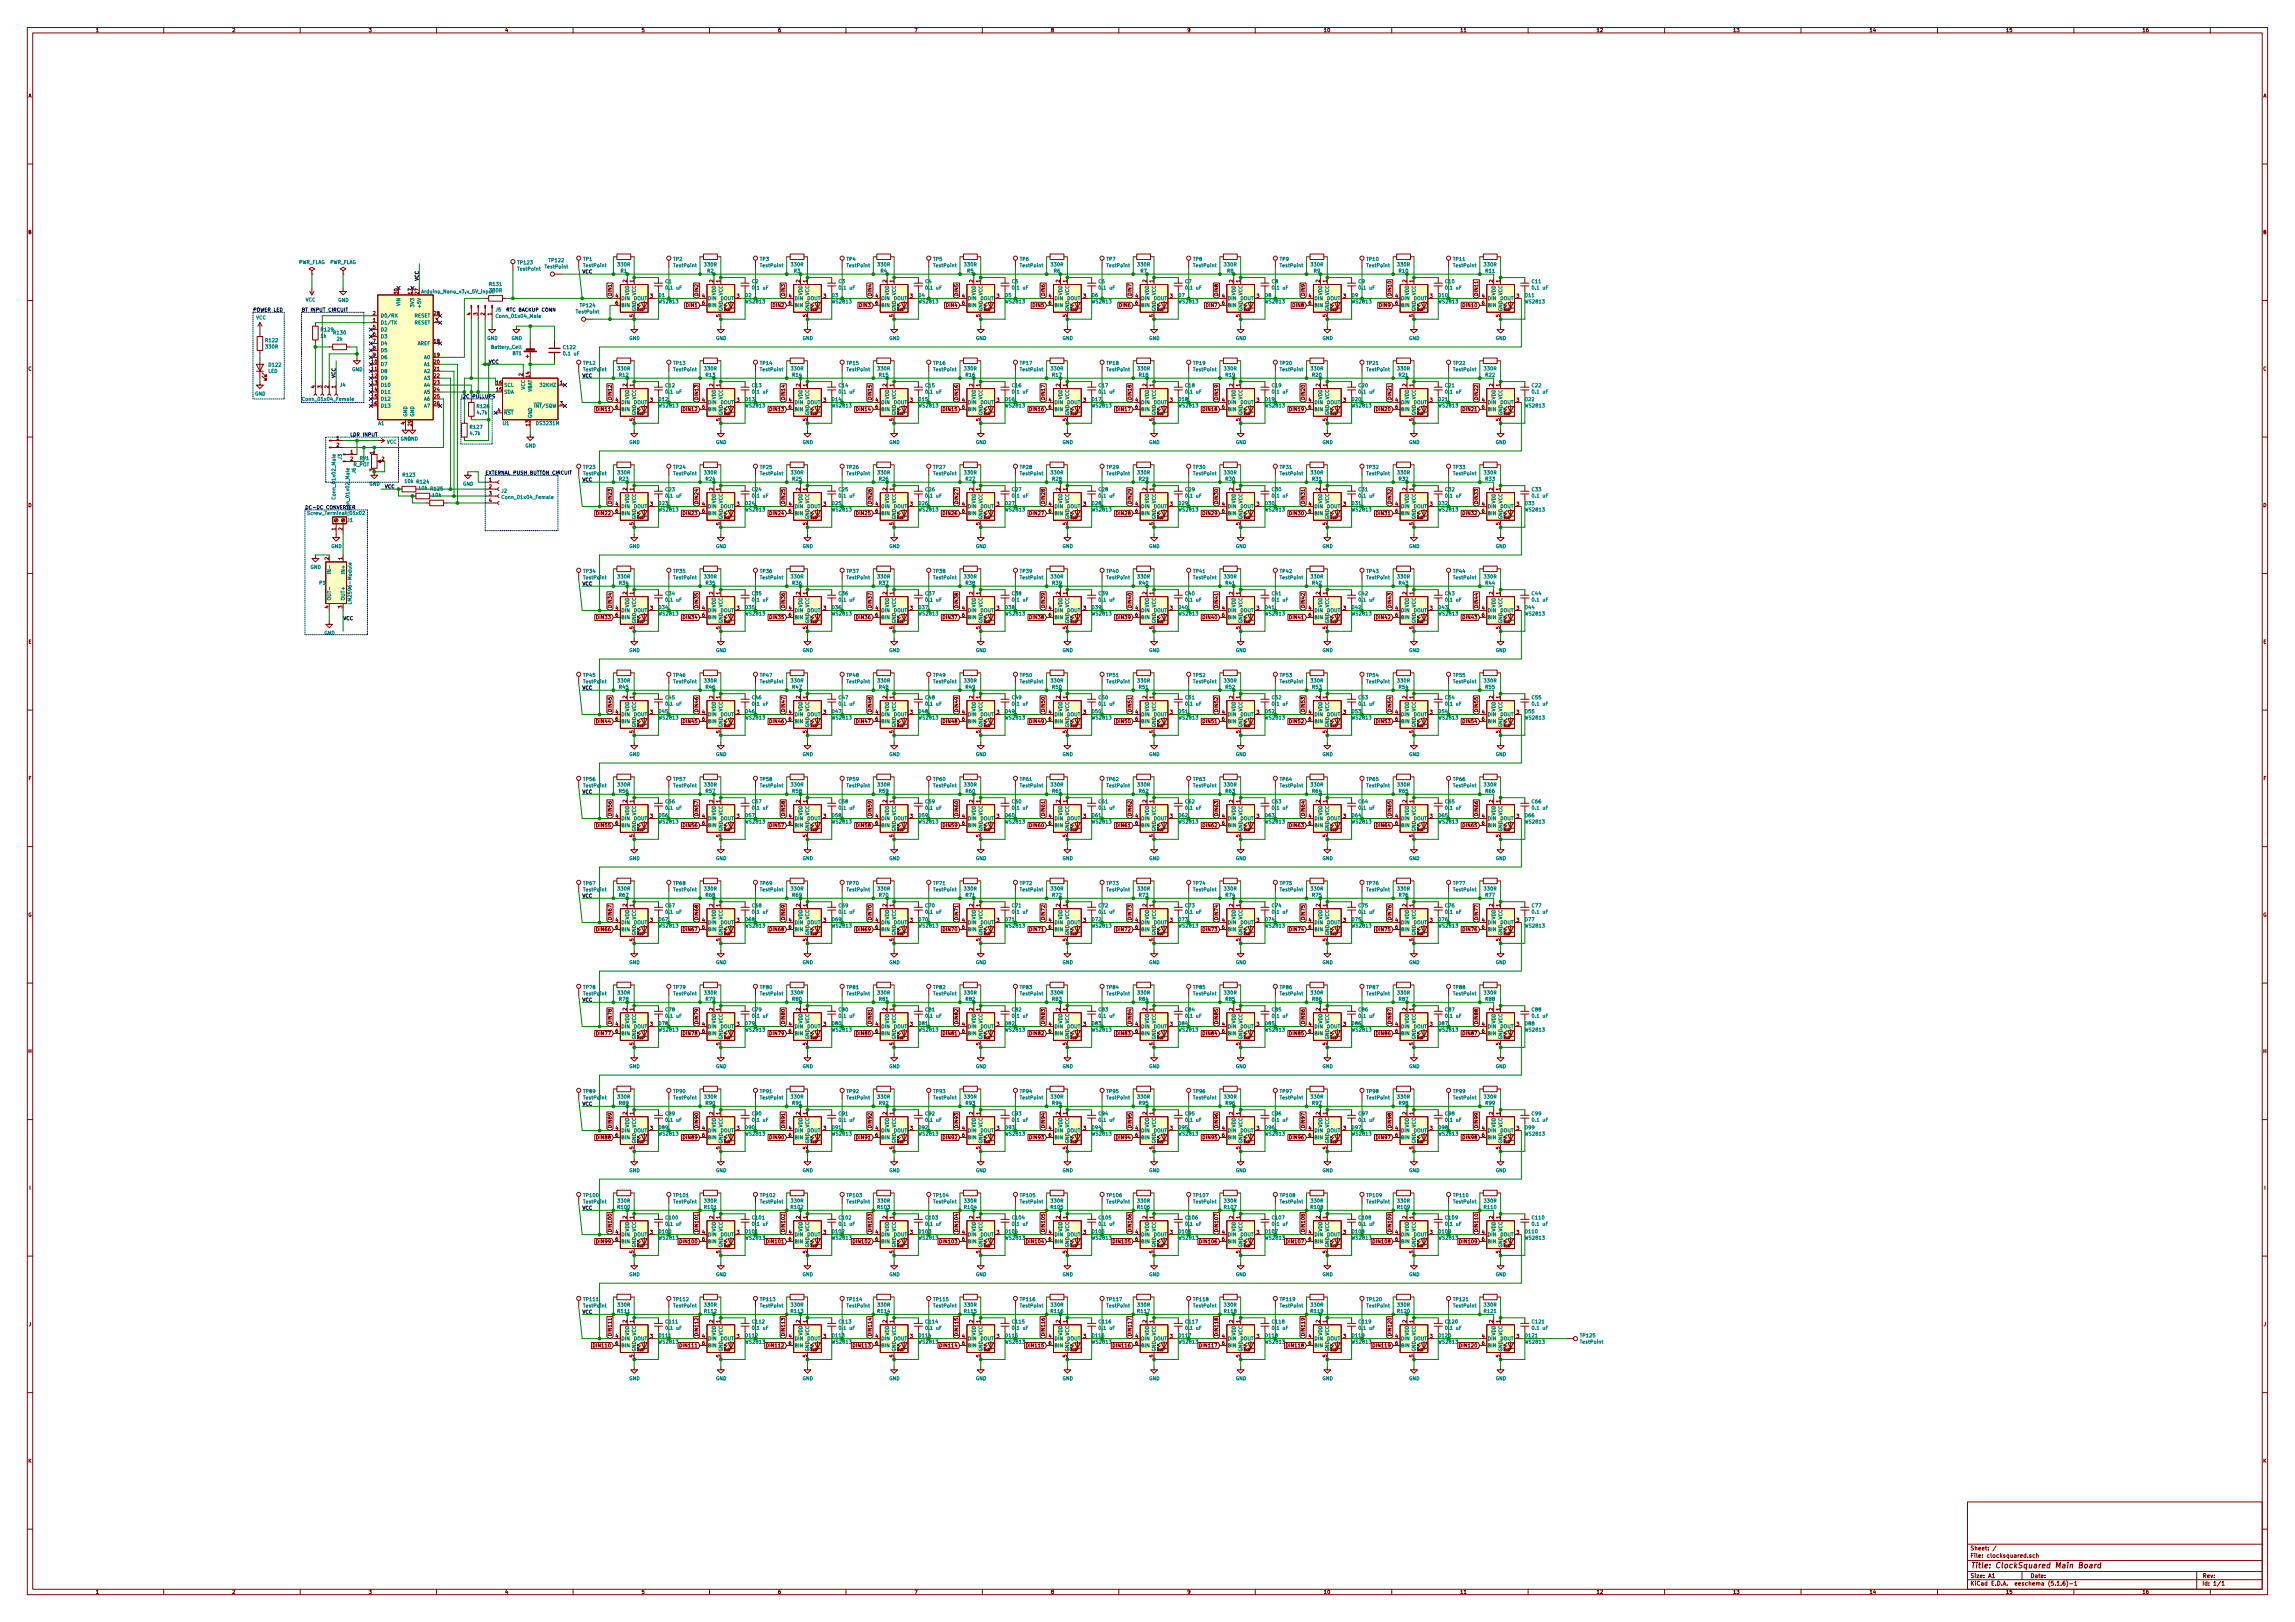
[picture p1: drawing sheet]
<svg xmlns="http://www.w3.org/2000/svg" width="841mm" height="594mm" viewBox="0 0 841 594" stroke-linecap="round" stroke-linejoin="round" font-family="sans-serif">
<defs><g id="words">
<text font-size="2.8" fill="#840000" x="722" y="574.4">Title: ClockSquared Main Board</text>
<g font-size="2.1" fill="#840000">
<text x="722" y="567.8">Sheet: /</text>
<text x="722" y="570.5">File: clocksquared.sch</text>
<text x="722" y="580.7">KiCad E.D.A. eeschema (5.1.6)-1</text>
<text x="722" y="577.9">Size: A1</text>
<text x="744" y="577.9">Date:</text>
<text x="807" y="577.9">Rev:</text>
<text x="807" y="580.7">Id: 1/1</text>
</g>
<g font-size="1.8" fill="#840000">
<text x="35" y="11.7">1</text>
<text x="85" y="11.7">2</text>
<text x="135" y="11.7">3</text>
<text x="185" y="11.7">4</text>
<text x="235" y="11.7">5</text>
<text x="285" y="11.7">6</text>
<text x="335" y="11.7">7</text>
<text x="385" y="11.7">8</text>
<text x="435" y="11.7">9</text>
<text x="485" y="11.7">10</text>
<text x="535" y="11.7">11</text>
<text x="585" y="11.7">12</text>
<text x="635" y="11.7">13</text>
<text x="685" y="11.7">14</text>
<text x="735" y="11.7">15</text>
<text x="785" y="11.7">16</text>
<text x="10.4" y="35.7">A</text>
<text x="829.4" y="35.7">A</text>
<text x="10.4" y="85.7">B</text>
<text x="829.4" y="85.7">B</text>
<text x="145.8" y="107.7" transform="rotate(-90 145.8 107.7)">30</text>
<text x="150.9" y="107.7" transform="rotate(-90 150.9 107.7)">17</text>
<text x="153.4" y="107.7" transform="rotate(-90 153.4 107.7)">27</text>
<text x="229.6" y="103.4" transform="rotate(-90 229.6 103.4)">2</text>
<text x="232.2" y="103.4" transform="rotate(-90 232.2 103.4)">1</text>
<text x="261.4" y="103.4" transform="rotate(-90 261.4 103.4)">2</text>
<text x="263.9" y="103.4" transform="rotate(-90 263.9 103.4)">1</text>
<text x="293.1" y="103.4" transform="rotate(-90 293.1 103.4)">2</text>
<text x="295.7" y="103.4" transform="rotate(-90 295.7 103.4)">1</text>
<text x="324.9" y="103.4" transform="rotate(-90 324.9 103.4)">2</text>
<text x="327.4" y="103.4" transform="rotate(-90 327.4 103.4)">1</text>
<text x="356.6" y="103.4" transform="rotate(-90 356.6 103.4)">2</text>
<text x="359.2" y="103.4" transform="rotate(-90 359.2 103.4)">1</text>
<text x="388.4" y="103.4" transform="rotate(-90 388.4 103.4)">2</text>
<text x="390.9" y="103.4" transform="rotate(-90 390.9 103.4)">1</text>
<text x="420.1" y="103.4" transform="rotate(-90 420.1 103.4)">2</text>
<text x="422.7" y="103.4" transform="rotate(-90 422.7 103.4)">1</text>
<text x="451.9" y="103.4" transform="rotate(-90 451.9 103.4)">2</text>
<text x="454.4" y="103.4" transform="rotate(-90 454.4 103.4)">1</text>
<text x="483.6" y="103.4" transform="rotate(-90 483.6 103.4)">2</text>
<text x="486.2" y="103.4" transform="rotate(-90 486.2 103.4)">1</text>
<text x="515.4" y="103.4" transform="rotate(-90 515.4 103.4)">2</text>
<text x="517.9" y="103.4" transform="rotate(-90 517.9 103.4)">1</text>
<text x="547.1" y="103.4" transform="rotate(-90 547.1 103.4)">2</text>
<text x="549.7" y="103.4" transform="rotate(-90 549.7 103.4)">1</text>
<text x="224.2" y="108.5" transform="rotate(-90 224.2 108.5)">DIN1</text>
<text x="225.6" y="109">4</text>
<text x="225.6" y="111.6">6</text>
<text x="238.3" y="109">3</text>
<text x="251.7" y="112.5">DIN1</text>
<text x="255.9" y="108.5" transform="rotate(-90 255.9 108.5)">DIN2</text>
<text x="257.3" y="109">4</text>
<text x="257.3" y="111.6">6</text>
<text x="270" y="109">3</text>
<text x="283.5" y="112.5">DIN2</text>
<text x="287.7" y="108.5" transform="rotate(-90 287.7 108.5)">DIN3</text>
<text x="289.1" y="109">4</text>
<text x="289.1" y="111.6">6</text>
<text x="301.8" y="109">3</text>
<text x="315.2" y="112.5">DIN3</text>
<text x="319.4" y="108.5" transform="rotate(-90 319.4 108.5)">DIN4</text>
<text x="320.8" y="109">4</text>
<text x="320.8" y="111.6">6</text>
<text x="333.5" y="109">3</text>
<text x="347" y="112.5">DIN4</text>
<text x="351.2" y="108.5" transform="rotate(-90 351.2 108.5)">DIN5</text>
<text x="352.6" y="109">4</text>
<text x="352.6" y="111.6">6</text>
<text x="365.3" y="109">3</text>
<text x="378.7" y="112.5">DIN5</text>
<text x="382.9" y="108.5" transform="rotate(-90 382.9 108.5)">DIN6</text>
<text x="384.3" y="109">4</text>
<text x="384.3" y="111.6">6</text>
<text x="397" y="109">3</text>
<text x="410.5" y="112.5">DIN6</text>
<text x="414.7" y="108.5" transform="rotate(-90 414.7 108.5)">DIN7</text>
<text x="416.1" y="109">4</text>
<text x="416.1" y="111.6">6</text>
<text x="428.8" y="109">3</text>
<text x="442.2" y="112.5">DIN7</text>
<text x="446.4" y="108.5" transform="rotate(-90 446.4 108.5)">DIN8</text>
<text x="447.8" y="109">4</text>
<text x="447.8" y="111.6">6</text>
<text x="460.5" y="109">3</text>
<text x="474" y="112.5">DIN8</text>
<text x="478.2" y="108.5" transform="rotate(-90 478.2 108.5)">DIN9</text>
<text x="479.6" y="109">4</text>
<text x="479.6" y="111.6">6</text>
<text x="492.3" y="109">3</text>
<text x="505.7" y="112.5">DIN9</text>
<text x="509.9" y="108.5" transform="rotate(-90 509.9 108.5)">DIN10</text>
<text x="511.3" y="109">4</text>
<text x="511.3" y="111.6">6</text>
<text x="524" y="109">3</text>
<text x="536.5" y="112.5">DIN10</text>
<text x="541.7" y="108.5" transform="rotate(-90 541.7 108.5)">DIN11</text>
<text x="543.1" y="109">4</text>
<text x="543.1" y="111.6">6</text>
<text x="555.8" y="109">3</text>
<text x="136.7" y="117.9">1</text>
<text x="136.7" y="115.4">2</text>
<text x="159.1" y="115.4">28</text>
<text x="159.5" y="117.9">3</text>
<text x="172.5" y="115.5" transform="rotate(-90 172.5 115.5)">4</text>
<text x="175" y="115.5" transform="rotate(-90 175 115.5)">3</text>
<text x="177.5" y="115.5" transform="rotate(-90 177.5 115.5)">2</text>
<text x="180.1" y="115.5" transform="rotate(-90 180.1 115.5)">1</text>
<text x="232.2" y="116.1" transform="rotate(-90 232.2 116.1)">5</text>
<text x="263.9" y="116.1" transform="rotate(-90 263.9 116.1)">5</text>
<text x="295.7" y="116.1" transform="rotate(-90 295.7 116.1)">5</text>
<text x="327.4" y="116.1" transform="rotate(-90 327.4 116.1)">5</text>
<text x="359.2" y="116.1" transform="rotate(-90 359.2 116.1)">5</text>
<text x="390.9" y="116.1" transform="rotate(-90 390.9 116.1)">5</text>
<text x="422.7" y="116.1" transform="rotate(-90 422.7 116.1)">5</text>
<text x="454.4" y="116.1" transform="rotate(-90 454.4 116.1)">5</text>
<text x="486.2" y="116.1" transform="rotate(-90 486.2 116.1)">5</text>
<text x="517.9" y="116.1" transform="rotate(-90 517.9 116.1)">5</text>
<text x="549.7" y="116.1" transform="rotate(-90 549.7 116.1)">5</text>
<text x="136.7" y="120.5">5</text>
<text x="136.7" y="123">6</text>
<text x="136.7" y="125.5">7</text>
<text x="159.1" y="125.5">18</text>
<text x="136.7" y="128.1">8</text>
<text x="136.7" y="130.6">9</text>
<text x="159.1" y="130.6">19</text>
<text x="10.4" y="135.7">C</text>
<text x="136.2" y="133.2">10</text>
<text x="136.2" y="135.7">11</text>
<text x="159.1" y="133.2">20</text>
<text x="159.1" y="135.7">21</text>
<text x="191.5" y="137.7" transform="rotate(-90 191.5 137.7)">2</text>
<text x="829.4" y="135.7">C</text>
<text x="115.3" y="142.2" transform="rotate(-90 115.3 142.2)">4</text>
<text x="117.9" y="142.2" transform="rotate(-90 117.9 142.2)">3</text>
<text x="120.4" y="142.2" transform="rotate(-90 120.4 142.2)">2</text>
<text x="122.9" y="142.2" transform="rotate(-90 122.9 142.2)">1</text>
<text x="136.2" y="138.2">12</text>
<text x="136.2" y="140.8">13</text>
<text x="136.2" y="143.3">14</text>
<text x="159.1" y="138.2">22</text>
<text x="159.1" y="140.8">23</text>
<text x="159.1" y="143.3">24</text>
<text x="181.9" y="143.3">15</text>
<text x="181.9" y="140.8">16</text>
<text x="194.1" y="138.2" transform="rotate(-90 194.1 138.2)">14</text>
<text x="205.3" y="140.8">1</text>
<text x="229.6" y="141.5" transform="rotate(-90 229.6 141.5)">2</text>
<text x="232.2" y="141.5" transform="rotate(-90 232.2 141.5)">1</text>
<text x="261.4" y="141.5" transform="rotate(-90 261.4 141.5)">2</text>
<text x="263.9" y="141.5" transform="rotate(-90 263.9 141.5)">1</text>
<text x="293.1" y="141.5" transform="rotate(-90 293.1 141.5)">2</text>
<text x="295.7" y="141.5" transform="rotate(-90 295.7 141.5)">1</text>
<text x="324.9" y="141.5" transform="rotate(-90 324.9 141.5)">2</text>
<text x="327.4" y="141.5" transform="rotate(-90 327.4 141.5)">1</text>
<text x="356.6" y="141.5" transform="rotate(-90 356.6 141.5)">2</text>
<text x="359.2" y="141.5" transform="rotate(-90 359.2 141.5)">1</text>
<text x="388.4" y="141.5" transform="rotate(-90 388.4 141.5)">2</text>
<text x="390.9" y="141.5" transform="rotate(-90 390.9 141.5)">1</text>
<text x="420.1" y="141.5" transform="rotate(-90 420.1 141.5)">2</text>
<text x="422.7" y="141.5" transform="rotate(-90 422.7 141.5)">1</text>
<text x="451.9" y="141.5" transform="rotate(-90 451.9 141.5)">2</text>
<text x="454.4" y="141.5" transform="rotate(-90 454.4 141.5)">1</text>
<text x="483.6" y="141.5" transform="rotate(-90 483.6 141.5)">2</text>
<text x="486.2" y="141.5" transform="rotate(-90 486.2 141.5)">1</text>
<text x="515.4" y="141.5" transform="rotate(-90 515.4 141.5)">2</text>
<text x="517.9" y="141.5" transform="rotate(-90 517.9 141.5)">1</text>
<text x="547.1" y="141.5" transform="rotate(-90 547.1 141.5)">2</text>
<text x="549.7" y="141.5" transform="rotate(-90 549.7 141.5)">1</text>
<text x="136.2" y="145.9">15</text>
<text x="136.2" y="148.4">16</text>
<text x="159.1" y="145.9">25</text>
<text x="159.1" y="148.4">26</text>
<text x="205.3" y="148.4">3</text>
<text x="224.2" y="146.6" transform="rotate(-90 224.2 146.6)">DIN12</text>
<text x="225.6" y="147.1">4</text>
<text x="225.6" y="149.7">6</text>
<text x="238.3" y="147.1">3</text>
<text x="255.9" y="146.6" transform="rotate(-90 255.9 146.6)">DIN13</text>
<text x="257.3" y="147.1">4</text>
<text x="257.3" y="149.7">6</text>
<text x="270" y="147.1">3</text>
<text x="287.7" y="146.6" transform="rotate(-90 287.7 146.6)">DIN14</text>
<text x="289.1" y="147.1">4</text>
<text x="289.1" y="149.7">6</text>
<text x="301.8" y="147.1">3</text>
<text x="319.4" y="146.6" transform="rotate(-90 319.4 146.6)">DIN15</text>
<text x="320.8" y="147.1">4</text>
<text x="320.8" y="149.7">6</text>
<text x="333.5" y="147.1">3</text>
<text x="351.2" y="146.6" transform="rotate(-90 351.2 146.6)">DIN16</text>
<text x="352.6" y="147.1">4</text>
<text x="352.6" y="149.7">6</text>
<text x="365.3" y="147.1">3</text>
<text x="382.9" y="146.6" transform="rotate(-90 382.9 146.6)">DIN17</text>
<text x="384.3" y="147.1">4</text>
<text x="384.3" y="149.7">6</text>
<text x="397" y="147.1">3</text>
<text x="414.7" y="146.6" transform="rotate(-90 414.7 146.6)">DIN18</text>
<text x="416.1" y="147.1">4</text>
<text x="416.1" y="149.7">6</text>
<text x="428.8" y="147.1">3</text>
<text x="446.4" y="146.6" transform="rotate(-90 446.4 146.6)">DIN19</text>
<text x="447.8" y="147.1">4</text>
<text x="447.8" y="149.7">6</text>
<text x="460.5" y="147.1">3</text>
<text x="478.2" y="146.6" transform="rotate(-90 478.2 146.6)">DIN20</text>
<text x="479.6" y="147.1">4</text>
<text x="479.6" y="149.7">6</text>
<text x="492.3" y="147.1">3</text>
<text x="509.9" y="146.6" transform="rotate(-90 509.9 146.6)">DIN21</text>
<text x="511.3" y="147.1">4</text>
<text x="511.3" y="149.7">6</text>
<text x="524" y="147.1">3</text>
<text x="541.7" y="146.6" transform="rotate(-90 541.7 146.6)">DIN22</text>
<text x="543.1" y="147.1">4</text>
<text x="543.1" y="149.7">6</text>
<text x="555.8" y="147.1">3</text>
<text x="148.3" y="155.5" transform="rotate(-90 148.3 155.5)">4</text>
<text x="150.9" y="156" transform="rotate(-90 150.9 156)">29</text>
<text x="182.4" y="150.9">4</text>
<text x="194.1" y="156" transform="rotate(-90 194.1 156)">13</text>
<text x="219" y="150.6">DIN11</text>
<text x="232.2" y="154.2" transform="rotate(-90 232.2 154.2)">5</text>
<text x="250.7" y="150.6">DIN12</text>
<text x="263.9" y="154.2" transform="rotate(-90 263.9 154.2)">5</text>
<text x="282.5" y="150.6">DIN13</text>
<text x="295.7" y="154.2" transform="rotate(-90 295.7 154.2)">5</text>
<text x="314.2" y="150.6">DIN14</text>
<text x="327.4" y="154.2" transform="rotate(-90 327.4 154.2)">5</text>
<text x="346" y="150.6">DIN15</text>
<text x="359.2" y="154.2" transform="rotate(-90 359.2 154.2)">5</text>
<text x="377.7" y="150.6">DIN16</text>
<text x="390.9" y="154.2" transform="rotate(-90 390.9 154.2)">5</text>
<text x="409.5" y="150.6">DIN17</text>
<text x="422.7" y="154.2" transform="rotate(-90 422.7 154.2)">5</text>
<text x="441.2" y="150.6">DIN18</text>
<text x="454.4" y="154.2" transform="rotate(-90 454.4 154.2)">5</text>
<text x="473" y="150.6">DIN19</text>
<text x="486.2" y="154.2" transform="rotate(-90 486.2 154.2)">5</text>
<text x="504.7" y="150.6">DIN20</text>
<text x="517.9" y="154.2" transform="rotate(-90 517.9 154.2)">5</text>
<text x="536.5" y="150.6">DIN21</text>
<text x="549.7" y="154.2" transform="rotate(-90 549.7 154.2)">5</text>
<text x="123.3" y="161.1">1</text>
<text x="123.3" y="163.6">2</text>
<text x="128.4" y="166.2">1</text>
<text x="136.9" y="166.3" transform="rotate(-90 136.9 166.3)">1</text>
<text x="128.4" y="168.7">2</text>
<text x="136.9" y="172.6" transform="rotate(-90 136.9 172.6)">3</text>
<text x="139.9" y="168.7">2</text>
<text x="179.2" y="176.3">1</text>
<text x="179.2" y="178.9">2</text>
<text x="229.6" y="179.6" transform="rotate(-90 229.6 179.6)">2</text>
<text x="232.2" y="179.6" transform="rotate(-90 232.2 179.6)">1</text>
<text x="261.4" y="179.6" transform="rotate(-90 261.4 179.6)">2</text>
<text x="263.9" y="179.6" transform="rotate(-90 263.9 179.6)">1</text>
<text x="293.1" y="179.6" transform="rotate(-90 293.1 179.6)">2</text>
<text x="295.7" y="179.6" transform="rotate(-90 295.7 179.6)">1</text>
<text x="324.9" y="179.6" transform="rotate(-90 324.9 179.6)">2</text>
<text x="327.4" y="179.6" transform="rotate(-90 327.4 179.6)">1</text>
<text x="356.6" y="179.6" transform="rotate(-90 356.6 179.6)">2</text>
<text x="359.2" y="179.6" transform="rotate(-90 359.2 179.6)">1</text>
<text x="388.4" y="179.6" transform="rotate(-90 388.4 179.6)">2</text>
<text x="390.9" y="179.6" transform="rotate(-90 390.9 179.6)">1</text>
<text x="420.1" y="179.6" transform="rotate(-90 420.1 179.6)">2</text>
<text x="422.7" y="179.6" transform="rotate(-90 422.7 179.6)">1</text>
<text x="451.9" y="179.6" transform="rotate(-90 451.9 179.6)">2</text>
<text x="454.4" y="179.6" transform="rotate(-90 454.4 179.6)">1</text>
<text x="483.6" y="179.6" transform="rotate(-90 483.6 179.6)">2</text>
<text x="486.2" y="179.6" transform="rotate(-90 486.2 179.6)">1</text>
<text x="515.4" y="179.6" transform="rotate(-90 515.4 179.6)">2</text>
<text x="517.9" y="179.6" transform="rotate(-90 517.9 179.6)">1</text>
<text x="547.1" y="179.6" transform="rotate(-90 547.1 179.6)">2</text>
<text x="549.7" y="179.6" transform="rotate(-90 549.7 179.6)">1</text>
<text x="10.4" y="185.7">D</text>
<text x="179.2" y="181.4">3</text>
<text x="179.2" y="184">4</text>
<text x="224.2" y="184.7" transform="rotate(-90 224.2 184.7)">DIN23</text>
<text x="225.6" y="185.2">4</text>
<text x="238.3" y="185.2">3</text>
<text x="255.9" y="184.7" transform="rotate(-90 255.9 184.7)">DIN24</text>
<text x="257.3" y="185.2">4</text>
<text x="270" y="185.2">3</text>
<text x="287.7" y="184.7" transform="rotate(-90 287.7 184.7)">DIN25</text>
<text x="289.1" y="185.2">4</text>
<text x="301.8" y="185.2">3</text>
<text x="319.4" y="184.7" transform="rotate(-90 319.4 184.7)">DIN26</text>
<text x="320.8" y="185.2">4</text>
<text x="333.5" y="185.2">3</text>
<text x="351.2" y="184.7" transform="rotate(-90 351.2 184.7)">DIN27</text>
<text x="352.6" y="185.2">4</text>
<text x="365.3" y="185.2">3</text>
<text x="382.9" y="184.7" transform="rotate(-90 382.9 184.7)">DIN28</text>
<text x="384.3" y="185.2">4</text>
<text x="397" y="185.2">3</text>
<text x="414.7" y="184.7" transform="rotate(-90 414.7 184.7)">DIN29</text>
<text x="416.1" y="185.2">4</text>
<text x="428.8" y="185.2">3</text>
<text x="446.4" y="184.7" transform="rotate(-90 446.4 184.7)">DIN30</text>
<text x="447.8" y="185.2">4</text>
<text x="460.5" y="185.2">3</text>
<text x="478.2" y="184.7" transform="rotate(-90 478.2 184.7)">DIN31</text>
<text x="479.6" y="185.2">4</text>
<text x="492.3" y="185.2">3</text>
<text x="509.9" y="184.7" transform="rotate(-90 509.9 184.7)">DIN32</text>
<text x="511.3" y="185.2">4</text>
<text x="524" y="185.2">3</text>
<text x="541.7" y="184.7" transform="rotate(-90 541.7 184.7)">DIN33</text>
<text x="543.1" y="185.2">4</text>
<text x="555.8" y="185.2">3</text>
<text x="829.4" y="185.7">D</text>
<text x="219" y="188.7">DIN22</text>
<text x="225.6" y="187.8">6</text>
<text x="250.7" y="188.7">DIN23</text>
<text x="257.3" y="187.8">6</text>
<text x="282.5" y="188.7">DIN24</text>
<text x="289.1" y="187.8">6</text>
<text x="314.2" y="188.7">DIN25</text>
<text x="320.8" y="187.8">6</text>
<text x="346" y="188.7">DIN26</text>
<text x="352.6" y="187.8">6</text>
<text x="377.7" y="188.7">DIN27</text>
<text x="384.3" y="187.8">6</text>
<text x="409.5" y="188.7">DIN28</text>
<text x="416.1" y="187.8">6</text>
<text x="441.2" y="188.7">DIN29</text>
<text x="447.8" y="187.8">6</text>
<text x="473" y="188.7">DIN30</text>
<text x="479.6" y="187.8">6</text>
<text x="504.7" y="188.7">DIN31</text>
<text x="511.3" y="187.8">6</text>
<text x="536.5" y="188.7">DIN32</text>
<text x="543.1" y="187.8">6</text>
<text x="122.9" y="194.2" transform="rotate(-90 122.9 194.2)">1</text>
<text x="125.5" y="194.2" transform="rotate(-90 125.5 194.2)">2</text>
<text x="232.2" y="192.3" transform="rotate(-90 232.2 192.3)">5</text>
<text x="263.9" y="192.3" transform="rotate(-90 263.9 192.3)">5</text>
<text x="295.7" y="192.3" transform="rotate(-90 295.7 192.3)">5</text>
<text x="327.4" y="192.3" transform="rotate(-90 327.4 192.3)">5</text>
<text x="359.2" y="192.3" transform="rotate(-90 359.2 192.3)">5</text>
<text x="390.9" y="192.3" transform="rotate(-90 390.9 192.3)">5</text>
<text x="422.7" y="192.3" transform="rotate(-90 422.7 192.3)">5</text>
<text x="454.4" y="192.3" transform="rotate(-90 454.4 192.3)">5</text>
<text x="486.2" y="192.3" transform="rotate(-90 486.2 192.3)">5</text>
<text x="517.9" y="192.3" transform="rotate(-90 517.9 192.3)">5</text>
<text x="549.7" y="192.3" transform="rotate(-90 549.7 192.3)">5</text>
<text x="120.4" y="205" transform="rotate(-90 120.4 205)">2</text>
<text x="125.5" y="205" transform="rotate(-90 125.5 205)">1</text>
<text x="229.6" y="217.7" transform="rotate(-90 229.6 217.7)">2</text>
<text x="232.2" y="217.7" transform="rotate(-90 232.2 217.7)">1</text>
<text x="261.4" y="217.7" transform="rotate(-90 261.4 217.7)">2</text>
<text x="263.9" y="217.7" transform="rotate(-90 263.9 217.7)">1</text>
<text x="293.1" y="217.7" transform="rotate(-90 293.1 217.7)">2</text>
<text x="295.7" y="217.7" transform="rotate(-90 295.7 217.7)">1</text>
<text x="324.9" y="217.7" transform="rotate(-90 324.9 217.7)">2</text>
<text x="327.4" y="217.7" transform="rotate(-90 327.4 217.7)">1</text>
<text x="356.6" y="217.7" transform="rotate(-90 356.6 217.7)">2</text>
<text x="359.2" y="217.7" transform="rotate(-90 359.2 217.7)">1</text>
<text x="388.4" y="217.7" transform="rotate(-90 388.4 217.7)">2</text>
<text x="390.9" y="217.7" transform="rotate(-90 390.9 217.7)">1</text>
<text x="420.1" y="217.7" transform="rotate(-90 420.1 217.7)">2</text>
<text x="422.7" y="217.7" transform="rotate(-90 422.7 217.7)">1</text>
<text x="451.9" y="217.7" transform="rotate(-90 451.9 217.7)">2</text>
<text x="454.4" y="217.7" transform="rotate(-90 454.4 217.7)">1</text>
<text x="483.6" y="217.7" transform="rotate(-90 483.6 217.7)">2</text>
<text x="486.2" y="217.7" transform="rotate(-90 486.2 217.7)">1</text>
<text x="515.4" y="217.7" transform="rotate(-90 515.4 217.7)">2</text>
<text x="517.9" y="217.7" transform="rotate(-90 517.9 217.7)">1</text>
<text x="547.1" y="217.7" transform="rotate(-90 547.1 217.7)">2</text>
<text x="549.7" y="217.7" transform="rotate(-90 549.7 217.7)">1</text>
<text x="120.4" y="222.8" transform="rotate(-90 120.4 222.8)">4</text>
<text x="125.5" y="222.8" transform="rotate(-90 125.5 222.8)">3</text>
<text x="219" y="226.8">DIN33</text>
<text x="224.2" y="222.8" transform="rotate(-90 224.2 222.8)">DIN34</text>
<text x="225.6" y="223.3">4</text>
<text x="225.6" y="225.9">6</text>
<text x="238.3" y="223.3">3</text>
<text x="250.7" y="226.8">DIN34</text>
<text x="255.9" y="222.8" transform="rotate(-90 255.9 222.8)">DIN35</text>
<text x="257.3" y="223.3">4</text>
<text x="257.3" y="225.9">6</text>
<text x="270" y="223.3">3</text>
<text x="282.5" y="226.8">DIN35</text>
<text x="287.7" y="222.8" transform="rotate(-90 287.7 222.8)">DIN36</text>
<text x="289.1" y="223.3">4</text>
<text x="289.1" y="225.9">6</text>
<text x="301.8" y="223.3">3</text>
<text x="314.2" y="226.8">DIN36</text>
<text x="319.4" y="222.8" transform="rotate(-90 319.4 222.8)">DIN37</text>
<text x="320.8" y="223.3">4</text>
<text x="320.8" y="225.9">6</text>
<text x="333.5" y="223.3">3</text>
<text x="346" y="226.8">DIN37</text>
<text x="351.2" y="222.8" transform="rotate(-90 351.2 222.8)">DIN38</text>
<text x="352.6" y="223.3">4</text>
<text x="352.6" y="225.9">6</text>
<text x="365.3" y="223.3">3</text>
<text x="377.7" y="226.8">DIN38</text>
<text x="382.9" y="222.8" transform="rotate(-90 382.9 222.8)">DIN39</text>
<text x="384.3" y="223.3">4</text>
<text x="384.3" y="225.9">6</text>
<text x="397" y="223.3">3</text>
<text x="409.5" y="226.8">DIN39</text>
<text x="414.7" y="222.8" transform="rotate(-90 414.7 222.8)">DIN40</text>
<text x="416.1" y="223.3">4</text>
<text x="416.1" y="225.9">6</text>
<text x="428.8" y="223.3">3</text>
<text x="441.2" y="226.8">DIN40</text>
<text x="446.4" y="222.8" transform="rotate(-90 446.4 222.8)">DIN41</text>
<text x="447.8" y="223.3">4</text>
<text x="447.8" y="225.9">6</text>
<text x="460.5" y="223.3">3</text>
<text x="473" y="226.8">DIN41</text>
<text x="478.2" y="222.8" transform="rotate(-90 478.2 222.8)">DIN42</text>
<text x="479.6" y="223.3">4</text>
<text x="479.6" y="225.9">6</text>
<text x="492.3" y="223.3">3</text>
<text x="504.7" y="226.8">DIN42</text>
<text x="509.9" y="222.8" transform="rotate(-90 509.9 222.8)">DIN43</text>
<text x="511.3" y="223.3">4</text>
<text x="511.3" y="225.9">6</text>
<text x="524" y="223.3">3</text>
<text x="536.5" y="226.8">DIN43</text>
<text x="541.7" y="222.8" transform="rotate(-90 541.7 222.8)">DIN44</text>
<text x="543.1" y="223.3">4</text>
<text x="543.1" y="225.9">6</text>
<text x="555.8" y="223.3">3</text>
<text x="232.2" y="230.4" transform="rotate(-90 232.2 230.4)">5</text>
<text x="263.9" y="230.4" transform="rotate(-90 263.9 230.4)">5</text>
<text x="295.7" y="230.4" transform="rotate(-90 295.7 230.4)">5</text>
<text x="327.4" y="230.4" transform="rotate(-90 327.4 230.4)">5</text>
<text x="359.2" y="230.4" transform="rotate(-90 359.2 230.4)">5</text>
<text x="390.9" y="230.4" transform="rotate(-90 390.9 230.4)">5</text>
<text x="422.7" y="230.4" transform="rotate(-90 422.7 230.4)">5</text>
<text x="454.4" y="230.4" transform="rotate(-90 454.4 230.4)">5</text>
<text x="486.2" y="230.4" transform="rotate(-90 486.2 230.4)">5</text>
<text x="517.9" y="230.4" transform="rotate(-90 517.9 230.4)">5</text>
<text x="549.7" y="230.4" transform="rotate(-90 549.7 230.4)">5</text>
<text x="10.4" y="235.7">E</text>
<text x="829.4" y="235.7">E</text>
<text x="229.6" y="255.8" transform="rotate(-90 229.6 255.8)">2</text>
<text x="232.2" y="255.8" transform="rotate(-90 232.2 255.8)">1</text>
<text x="261.4" y="255.8" transform="rotate(-90 261.4 255.8)">2</text>
<text x="263.9" y="255.8" transform="rotate(-90 263.9 255.8)">1</text>
<text x="293.1" y="255.8" transform="rotate(-90 293.1 255.8)">2</text>
<text x="295.7" y="255.8" transform="rotate(-90 295.7 255.8)">1</text>
<text x="324.9" y="255.8" transform="rotate(-90 324.9 255.8)">2</text>
<text x="327.4" y="255.8" transform="rotate(-90 327.4 255.8)">1</text>
<text x="356.6" y="255.8" transform="rotate(-90 356.6 255.8)">2</text>
<text x="359.2" y="255.8" transform="rotate(-90 359.2 255.8)">1</text>
<text x="388.4" y="255.8" transform="rotate(-90 388.4 255.8)">2</text>
<text x="390.9" y="255.8" transform="rotate(-90 390.9 255.8)">1</text>
<text x="420.1" y="255.8" transform="rotate(-90 420.1 255.8)">2</text>
<text x="422.7" y="255.8" transform="rotate(-90 422.7 255.8)">1</text>
<text x="451.9" y="255.8" transform="rotate(-90 451.9 255.8)">2</text>
<text x="454.4" y="255.8" transform="rotate(-90 454.4 255.8)">1</text>
<text x="483.6" y="255.8" transform="rotate(-90 483.6 255.8)">2</text>
<text x="486.2" y="255.8" transform="rotate(-90 486.2 255.8)">1</text>
<text x="515.4" y="255.8" transform="rotate(-90 515.4 255.8)">2</text>
<text x="517.9" y="255.8" transform="rotate(-90 517.9 255.8)">1</text>
<text x="547.1" y="255.8" transform="rotate(-90 547.1 255.8)">2</text>
<text x="549.7" y="255.8" transform="rotate(-90 549.7 255.8)">1</text>
<text x="224.2" y="260.9" transform="rotate(-90 224.2 260.9)">DIN45</text>
<text x="225.6" y="261.4">4</text>
<text x="225.6" y="264">6</text>
<text x="238.3" y="261.4">3</text>
<text x="255.9" y="260.9" transform="rotate(-90 255.9 260.9)">DIN46</text>
<text x="257.3" y="261.4">4</text>
<text x="257.3" y="264">6</text>
<text x="270" y="261.4">3</text>
<text x="287.7" y="260.9" transform="rotate(-90 287.7 260.9)">DIN47</text>
<text x="289.1" y="261.4">4</text>
<text x="289.1" y="264">6</text>
<text x="301.8" y="261.4">3</text>
<text x="319.4" y="260.9" transform="rotate(-90 319.4 260.9)">DIN48</text>
<text x="320.8" y="261.4">4</text>
<text x="320.8" y="264">6</text>
<text x="333.5" y="261.4">3</text>
<text x="351.2" y="260.9" transform="rotate(-90 351.2 260.9)">DIN49</text>
<text x="352.6" y="261.4">4</text>
<text x="352.6" y="264">6</text>
<text x="365.3" y="261.4">3</text>
<text x="382.9" y="260.9" transform="rotate(-90 382.9 260.9)">DIN50</text>
<text x="384.3" y="261.4">4</text>
<text x="384.3" y="264">6</text>
<text x="397" y="261.4">3</text>
<text x="414.7" y="260.9" transform="rotate(-90 414.7 260.9)">DIN51</text>
<text x="416.1" y="261.4">4</text>
<text x="416.1" y="264">6</text>
<text x="428.8" y="261.4">3</text>
<text x="446.4" y="260.9" transform="rotate(-90 446.4 260.9)">DIN52</text>
<text x="447.8" y="261.4">4</text>
<text x="447.8" y="264">6</text>
<text x="460.5" y="261.4">3</text>
<text x="478.2" y="260.9" transform="rotate(-90 478.2 260.9)">DIN53</text>
<text x="479.6" y="261.4">4</text>
<text x="479.6" y="264">6</text>
<text x="492.3" y="261.4">3</text>
<text x="509.9" y="260.9" transform="rotate(-90 509.9 260.9)">DIN54</text>
<text x="511.3" y="261.4">4</text>
<text x="511.3" y="264">6</text>
<text x="524" y="261.4">3</text>
<text x="541.7" y="260.9" transform="rotate(-90 541.7 260.9)">DIN55</text>
<text x="543.1" y="261.4">4</text>
<text x="543.1" y="264">6</text>
<text x="555.8" y="261.4">3</text>
<text x="219" y="264.9">DIN44</text>
<text x="232.2" y="268.5" transform="rotate(-90 232.2 268.5)">5</text>
<text x="250.7" y="264.9">DIN45</text>
<text x="263.9" y="268.5" transform="rotate(-90 263.9 268.5)">5</text>
<text x="282.5" y="264.9">DIN46</text>
<text x="295.7" y="268.5" transform="rotate(-90 295.7 268.5)">5</text>
<text x="314.2" y="264.9">DIN47</text>
<text x="327.4" y="268.5" transform="rotate(-90 327.4 268.5)">5</text>
<text x="346" y="264.9">DIN48</text>
<text x="359.2" y="268.5" transform="rotate(-90 359.2 268.5)">5</text>
<text x="377.7" y="264.9">DIN49</text>
<text x="390.9" y="268.5" transform="rotate(-90 390.9 268.5)">5</text>
<text x="409.5" y="264.9">DIN50</text>
<text x="422.7" y="268.5" transform="rotate(-90 422.7 268.5)">5</text>
<text x="441.2" y="264.9">DIN51</text>
<text x="454.4" y="268.5" transform="rotate(-90 454.4 268.5)">5</text>
<text x="473" y="264.9">DIN52</text>
<text x="486.2" y="268.5" transform="rotate(-90 486.2 268.5)">5</text>
<text x="504.7" y="264.9">DIN53</text>
<text x="517.9" y="268.5" transform="rotate(-90 517.9 268.5)">5</text>
<text x="536.5" y="264.9">DIN54</text>
<text x="549.7" y="268.5" transform="rotate(-90 549.7 268.5)">5</text>
<text x="10.5" y="285.7">F</text>
<text x="829.5" y="285.7">F</text>
<text x="229.6" y="293.9" transform="rotate(-90 229.6 293.9)">2</text>
<text x="232.2" y="293.9" transform="rotate(-90 232.2 293.9)">1</text>
<text x="261.4" y="293.9" transform="rotate(-90 261.4 293.9)">2</text>
<text x="263.9" y="293.9" transform="rotate(-90 263.9 293.9)">1</text>
<text x="293.1" y="293.9" transform="rotate(-90 293.1 293.9)">2</text>
<text x="295.7" y="293.9" transform="rotate(-90 295.7 293.9)">1</text>
<text x="324.9" y="293.9" transform="rotate(-90 324.9 293.9)">2</text>
<text x="327.4" y="293.9" transform="rotate(-90 327.4 293.9)">1</text>
<text x="356.6" y="293.9" transform="rotate(-90 356.6 293.9)">2</text>
<text x="359.2" y="293.9" transform="rotate(-90 359.2 293.9)">1</text>
<text x="388.4" y="293.9" transform="rotate(-90 388.4 293.9)">2</text>
<text x="390.9" y="293.9" transform="rotate(-90 390.9 293.9)">1</text>
<text x="420.1" y="293.9" transform="rotate(-90 420.1 293.9)">2</text>
<text x="422.7" y="293.9" transform="rotate(-90 422.7 293.9)">1</text>
<text x="451.9" y="293.9" transform="rotate(-90 451.9 293.9)">2</text>
<text x="454.4" y="293.9" transform="rotate(-90 454.4 293.9)">1</text>
<text x="483.6" y="293.9" transform="rotate(-90 483.6 293.9)">2</text>
<text x="486.2" y="293.9" transform="rotate(-90 486.2 293.9)">1</text>
<text x="515.4" y="293.9" transform="rotate(-90 515.4 293.9)">2</text>
<text x="517.9" y="293.9" transform="rotate(-90 517.9 293.9)">1</text>
<text x="547.1" y="293.9" transform="rotate(-90 547.1 293.9)">2</text>
<text x="549.7" y="293.9" transform="rotate(-90 549.7 293.9)">1</text>
<text x="224.2" y="299" transform="rotate(-90 224.2 299)">DIN56</text>
<text x="225.6" y="299.5">4</text>
<text x="238.3" y="299.5">3</text>
<text x="255.9" y="299" transform="rotate(-90 255.9 299)">DIN57</text>
<text x="257.3" y="299.5">4</text>
<text x="270" y="299.5">3</text>
<text x="287.7" y="299" transform="rotate(-90 287.7 299)">DIN58</text>
<text x="289.1" y="299.5">4</text>
<text x="301.8" y="299.5">3</text>
<text x="319.4" y="299" transform="rotate(-90 319.4 299)">DIN59</text>
<text x="320.8" y="299.5">4</text>
<text x="333.5" y="299.5">3</text>
<text x="351.2" y="299" transform="rotate(-90 351.2 299)">DIN60</text>
<text x="352.6" y="299.5">4</text>
<text x="365.3" y="299.5">3</text>
<text x="382.9" y="299" transform="rotate(-90 382.9 299)">DIN61</text>
<text x="384.3" y="299.5">4</text>
<text x="397" y="299.5">3</text>
<text x="414.7" y="299" transform="rotate(-90 414.7 299)">DIN62</text>
<text x="416.1" y="299.5">4</text>
<text x="428.8" y="299.5">3</text>
<text x="446.4" y="299" transform="rotate(-90 446.4 299)">DIN63</text>
<text x="447.8" y="299.5">4</text>
<text x="460.5" y="299.5">3</text>
<text x="478.2" y="299" transform="rotate(-90 478.2 299)">DIN64</text>
<text x="479.6" y="299.5">4</text>
<text x="492.3" y="299.5">3</text>
<text x="509.9" y="299" transform="rotate(-90 509.9 299)">DIN65</text>
<text x="511.3" y="299.5">4</text>
<text x="524" y="299.5">3</text>
<text x="541.7" y="299" transform="rotate(-90 541.7 299)">DIN66</text>
<text x="543.1" y="299.5">4</text>
<text x="555.8" y="299.5">3</text>
<text x="219" y="303">DIN55</text>
<text x="225.6" y="302.1">6</text>
<text x="250.7" y="303">DIN56</text>
<text x="257.3" y="302.1">6</text>
<text x="282.5" y="303">DIN57</text>
<text x="289.1" y="302.1">6</text>
<text x="314.2" y="303">DIN58</text>
<text x="320.8" y="302.1">6</text>
<text x="346" y="303">DIN59</text>
<text x="352.6" y="302.1">6</text>
<text x="377.7" y="303">DIN60</text>
<text x="384.3" y="302.1">6</text>
<text x="409.5" y="303">DIN61</text>
<text x="416.1" y="302.1">6</text>
<text x="441.2" y="303">DIN62</text>
<text x="447.8" y="302.1">6</text>
<text x="473" y="303">DIN63</text>
<text x="479.6" y="302.1">6</text>
<text x="504.7" y="303">DIN64</text>
<text x="511.3" y="302.1">6</text>
<text x="536.5" y="303">DIN65</text>
<text x="543.1" y="302.1">6</text>
<text x="232.2" y="306.6" transform="rotate(-90 232.2 306.6)">5</text>
<text x="263.9" y="306.6" transform="rotate(-90 263.9 306.6)">5</text>
<text x="295.7" y="306.6" transform="rotate(-90 295.7 306.6)">5</text>
<text x="327.4" y="306.6" transform="rotate(-90 327.4 306.6)">5</text>
<text x="359.2" y="306.6" transform="rotate(-90 359.2 306.6)">5</text>
<text x="390.9" y="306.6" transform="rotate(-90 390.9 306.6)">5</text>
<text x="422.7" y="306.6" transform="rotate(-90 422.7 306.6)">5</text>
<text x="454.4" y="306.6" transform="rotate(-90 454.4 306.6)">5</text>
<text x="486.2" y="306.6" transform="rotate(-90 486.2 306.6)">5</text>
<text x="517.9" y="306.6" transform="rotate(-90 517.9 306.6)">5</text>
<text x="549.7" y="306.6" transform="rotate(-90 549.7 306.6)">5</text>
<text x="10.3" y="335.7">G</text>
<text x="229.6" y="332" transform="rotate(-90 229.6 332)">2</text>
<text x="232.2" y="332" transform="rotate(-90 232.2 332)">1</text>
<text x="261.4" y="332" transform="rotate(-90 261.4 332)">2</text>
<text x="263.9" y="332" transform="rotate(-90 263.9 332)">1</text>
<text x="293.1" y="332" transform="rotate(-90 293.1 332)">2</text>
<text x="295.7" y="332" transform="rotate(-90 295.7 332)">1</text>
<text x="324.9" y="332" transform="rotate(-90 324.9 332)">2</text>
<text x="327.4" y="332" transform="rotate(-90 327.4 332)">1</text>
<text x="356.6" y="332" transform="rotate(-90 356.6 332)">2</text>
<text x="359.2" y="332" transform="rotate(-90 359.2 332)">1</text>
<text x="388.4" y="332" transform="rotate(-90 388.4 332)">2</text>
<text x="390.9" y="332" transform="rotate(-90 390.9 332)">1</text>
<text x="420.1" y="332" transform="rotate(-90 420.1 332)">2</text>
<text x="422.7" y="332" transform="rotate(-90 422.7 332)">1</text>
<text x="451.9" y="332" transform="rotate(-90 451.9 332)">2</text>
<text x="454.4" y="332" transform="rotate(-90 454.4 332)">1</text>
<text x="483.6" y="332" transform="rotate(-90 483.6 332)">2</text>
<text x="486.2" y="332" transform="rotate(-90 486.2 332)">1</text>
<text x="515.4" y="332" transform="rotate(-90 515.4 332)">2</text>
<text x="517.9" y="332" transform="rotate(-90 517.9 332)">1</text>
<text x="547.1" y="332" transform="rotate(-90 547.1 332)">2</text>
<text x="549.7" y="332" transform="rotate(-90 549.7 332)">1</text>
<text x="829.3" y="335.7">G</text>
<text x="219" y="341.1">DIN66</text>
<text x="224.2" y="337.1" transform="rotate(-90 224.2 337.1)">DIN67</text>
<text x="225.6" y="337.6">4</text>
<text x="225.6" y="340.2">6</text>
<text x="238.3" y="337.6">3</text>
<text x="250.7" y="341.1">DIN67</text>
<text x="255.9" y="337.1" transform="rotate(-90 255.9 337.1)">DIN68</text>
<text x="257.3" y="337.6">4</text>
<text x="257.3" y="340.2">6</text>
<text x="270" y="337.6">3</text>
<text x="282.5" y="341.1">DIN68</text>
<text x="287.7" y="337.1" transform="rotate(-90 287.7 337.1)">DIN69</text>
<text x="289.1" y="337.6">4</text>
<text x="289.1" y="340.2">6</text>
<text x="301.8" y="337.6">3</text>
<text x="314.2" y="341.1">DIN69</text>
<text x="319.4" y="337.1" transform="rotate(-90 319.4 337.1)">DIN70</text>
<text x="320.8" y="337.6">4</text>
<text x="320.8" y="340.2">6</text>
<text x="333.5" y="337.6">3</text>
<text x="346" y="341.1">DIN70</text>
<text x="351.2" y="337.1" transform="rotate(-90 351.2 337.1)">DIN71</text>
<text x="352.6" y="337.6">4</text>
<text x="352.6" y="340.2">6</text>
<text x="365.3" y="337.6">3</text>
<text x="377.7" y="341.1">DIN71</text>
<text x="382.9" y="337.1" transform="rotate(-90 382.9 337.1)">DIN72</text>
<text x="384.3" y="337.6">4</text>
<text x="384.3" y="340.2">6</text>
<text x="397" y="337.6">3</text>
<text x="409.5" y="341.1">DIN72</text>
<text x="414.7" y="337.1" transform="rotate(-90 414.7 337.1)">DIN73</text>
<text x="416.1" y="337.6">4</text>
<text x="416.1" y="340.2">6</text>
<text x="428.8" y="337.6">3</text>
<text x="441.2" y="341.1">DIN73</text>
<text x="446.4" y="337.1" transform="rotate(-90 446.4 337.1)">DIN74</text>
<text x="447.8" y="337.6">4</text>
<text x="447.8" y="340.2">6</text>
<text x="460.5" y="337.6">3</text>
<text x="473" y="341.1">DIN74</text>
<text x="478.2" y="337.1" transform="rotate(-90 478.2 337.1)">DIN75</text>
<text x="479.6" y="337.6">4</text>
<text x="479.6" y="340.2">6</text>
<text x="492.3" y="337.6">3</text>
<text x="504.7" y="341.1">DIN75</text>
<text x="509.9" y="337.1" transform="rotate(-90 509.9 337.1)">DIN76</text>
<text x="511.3" y="337.6">4</text>
<text x="511.3" y="340.2">6</text>
<text x="524" y="337.6">3</text>
<text x="536.5" y="341.1">DIN76</text>
<text x="541.7" y="337.1" transform="rotate(-90 541.7 337.1)">DIN77</text>
<text x="543.1" y="337.6">4</text>
<text x="543.1" y="340.2">6</text>
<text x="555.8" y="337.6">3</text>
<text x="232.2" y="344.7" transform="rotate(-90 232.2 344.7)">5</text>
<text x="263.9" y="344.7" transform="rotate(-90 263.9 344.7)">5</text>
<text x="295.7" y="344.7" transform="rotate(-90 295.7 344.7)">5</text>
<text x="327.4" y="344.7" transform="rotate(-90 327.4 344.7)">5</text>
<text x="359.2" y="344.7" transform="rotate(-90 359.2 344.7)">5</text>
<text x="390.9" y="344.7" transform="rotate(-90 390.9 344.7)">5</text>
<text x="422.7" y="344.7" transform="rotate(-90 422.7 344.7)">5</text>
<text x="454.4" y="344.7" transform="rotate(-90 454.4 344.7)">5</text>
<text x="486.2" y="344.7" transform="rotate(-90 486.2 344.7)">5</text>
<text x="517.9" y="344.7" transform="rotate(-90 517.9 344.7)">5</text>
<text x="549.7" y="344.7" transform="rotate(-90 549.7 344.7)">5</text>
<text x="229.6" y="370.1" transform="rotate(-90 229.6 370.1)">2</text>
<text x="232.2" y="370.1" transform="rotate(-90 232.2 370.1)">1</text>
<text x="261.4" y="370.1" transform="rotate(-90 261.4 370.1)">2</text>
<text x="263.9" y="370.1" transform="rotate(-90 263.9 370.1)">1</text>
<text x="293.1" y="370.1" transform="rotate(-90 293.1 370.1)">2</text>
<text x="295.7" y="370.1" transform="rotate(-90 295.7 370.1)">1</text>
<text x="324.9" y="370.1" transform="rotate(-90 324.9 370.1)">2</text>
<text x="327.4" y="370.1" transform="rotate(-90 327.4 370.1)">1</text>
<text x="356.6" y="370.1" transform="rotate(-90 356.6 370.1)">2</text>
<text x="359.2" y="370.1" transform="rotate(-90 359.2 370.1)">1</text>
<text x="388.4" y="370.1" transform="rotate(-90 388.4 370.1)">2</text>
<text x="390.9" y="370.1" transform="rotate(-90 390.9 370.1)">1</text>
<text x="420.1" y="370.1" transform="rotate(-90 420.1 370.1)">2</text>
<text x="422.7" y="370.1" transform="rotate(-90 422.7 370.1)">1</text>
<text x="451.9" y="370.1" transform="rotate(-90 451.9 370.1)">2</text>
<text x="454.4" y="370.1" transform="rotate(-90 454.4 370.1)">1</text>
<text x="483.6" y="370.1" transform="rotate(-90 483.6 370.1)">2</text>
<text x="486.2" y="370.1" transform="rotate(-90 486.2 370.1)">1</text>
<text x="515.4" y="370.1" transform="rotate(-90 515.4 370.1)">2</text>
<text x="517.9" y="370.1" transform="rotate(-90 517.9 370.1)">1</text>
<text x="547.1" y="370.1" transform="rotate(-90 547.1 370.1)">2</text>
<text x="549.7" y="370.1" transform="rotate(-90 549.7 370.1)">1</text>
<text x="224.2" y="375.2" transform="rotate(-90 224.2 375.2)">DIN78</text>
<text x="225.6" y="375.7">4</text>
<text x="238.3" y="375.7">3</text>
<text x="255.9" y="375.2" transform="rotate(-90 255.9 375.2)">DIN79</text>
<text x="257.3" y="375.7">4</text>
<text x="270" y="375.7">3</text>
<text x="287.7" y="375.2" transform="rotate(-90 287.7 375.2)">DIN80</text>
<text x="289.1" y="375.7">4</text>
<text x="301.8" y="375.7">3</text>
<text x="319.4" y="375.2" transform="rotate(-90 319.4 375.2)">DIN81</text>
<text x="320.8" y="375.7">4</text>
<text x="333.5" y="375.7">3</text>
<text x="351.2" y="375.2" transform="rotate(-90 351.2 375.2)">DIN82</text>
<text x="352.6" y="375.7">4</text>
<text x="365.3" y="375.7">3</text>
<text x="382.9" y="375.2" transform="rotate(-90 382.9 375.2)">DIN83</text>
<text x="384.3" y="375.7">4</text>
<text x="397" y="375.7">3</text>
<text x="414.7" y="375.2" transform="rotate(-90 414.7 375.2)">DIN84</text>
<text x="416.1" y="375.7">4</text>
<text x="428.8" y="375.7">3</text>
<text x="446.4" y="375.2" transform="rotate(-90 446.4 375.2)">DIN85</text>
<text x="447.8" y="375.7">4</text>
<text x="460.5" y="375.7">3</text>
<text x="478.2" y="375.2" transform="rotate(-90 478.2 375.2)">DIN86</text>
<text x="479.6" y="375.7">4</text>
<text x="492.3" y="375.7">3</text>
<text x="509.9" y="375.2" transform="rotate(-90 509.9 375.2)">DIN87</text>
<text x="511.3" y="375.7">4</text>
<text x="524" y="375.7">3</text>
<text x="541.7" y="375.2" transform="rotate(-90 541.7 375.2)">DIN88</text>
<text x="543.1" y="375.7">4</text>
<text x="555.8" y="375.7">3</text>
<text x="219" y="379.2">DIN77</text>
<text x="225.6" y="378.3">6</text>
<text x="232.2" y="382.8" transform="rotate(-90 232.2 382.8)">5</text>
<text x="250.7" y="379.2">DIN78</text>
<text x="257.3" y="378.3">6</text>
<text x="263.9" y="382.8" transform="rotate(-90 263.9 382.8)">5</text>
<text x="282.5" y="379.2">DIN79</text>
<text x="289.1" y="378.3">6</text>
<text x="295.7" y="382.8" transform="rotate(-90 295.7 382.8)">5</text>
<text x="314.2" y="379.2">DIN80</text>
<text x="320.8" y="378.3">6</text>
<text x="327.4" y="382.8" transform="rotate(-90 327.4 382.8)">5</text>
<text x="346" y="379.2">DIN81</text>
<text x="352.6" y="378.3">6</text>
<text x="359.2" y="382.8" transform="rotate(-90 359.2 382.8)">5</text>
<text x="377.7" y="379.2">DIN82</text>
<text x="384.3" y="378.3">6</text>
<text x="390.9" y="382.8" transform="rotate(-90 390.9 382.8)">5</text>
<text x="409.5" y="379.2">DIN83</text>
<text x="416.1" y="378.3">6</text>
<text x="422.7" y="382.8" transform="rotate(-90 422.7 382.8)">5</text>
<text x="441.2" y="379.2">DIN84</text>
<text x="447.8" y="378.3">6</text>
<text x="454.4" y="382.8" transform="rotate(-90 454.4 382.8)">5</text>
<text x="473" y="379.2">DIN85</text>
<text x="479.6" y="378.3">6</text>
<text x="486.2" y="382.8" transform="rotate(-90 486.2 382.8)">5</text>
<text x="504.7" y="379.2">DIN86</text>
<text x="511.3" y="378.3">6</text>
<text x="517.9" y="382.8" transform="rotate(-90 517.9 382.8)">5</text>
<text x="536.5" y="379.2">DIN87</text>
<text x="543.1" y="378.3">6</text>
<text x="549.7" y="382.8" transform="rotate(-90 549.7 382.8)">5</text>
<text x="10.4" y="385.7">H</text>
<text x="829.4" y="385.7">H</text>
<text x="224.2" y="413.3" transform="rotate(-90 224.2 413.3)">DIN89</text>
<text x="225.6" y="413.8">4</text>
<text x="229.6" y="408.2" transform="rotate(-90 229.6 408.2)">2</text>
<text x="232.2" y="408.2" transform="rotate(-90 232.2 408.2)">1</text>
<text x="238.3" y="413.8">3</text>
<text x="255.9" y="413.3" transform="rotate(-90 255.9 413.3)">DIN90</text>
<text x="257.3" y="413.8">4</text>
<text x="261.4" y="408.2" transform="rotate(-90 261.4 408.2)">2</text>
<text x="263.9" y="408.2" transform="rotate(-90 263.9 408.2)">1</text>
<text x="270" y="413.8">3</text>
<text x="287.7" y="413.3" transform="rotate(-90 287.7 413.3)">DIN91</text>
<text x="289.1" y="413.8">4</text>
<text x="293.1" y="408.2" transform="rotate(-90 293.1 408.2)">2</text>
<text x="295.7" y="408.2" transform="rotate(-90 295.7 408.2)">1</text>
<text x="301.8" y="413.8">3</text>
<text x="319.4" y="413.3" transform="rotate(-90 319.4 413.3)">DIN92</text>
<text x="320.8" y="413.8">4</text>
<text x="324.9" y="408.2" transform="rotate(-90 324.9 408.2)">2</text>
<text x="327.4" y="408.2" transform="rotate(-90 327.4 408.2)">1</text>
<text x="333.5" y="413.8">3</text>
<text x="351.2" y="413.3" transform="rotate(-90 351.2 413.3)">DIN93</text>
<text x="352.6" y="413.8">4</text>
<text x="356.6" y="408.2" transform="rotate(-90 356.6 408.2)">2</text>
<text x="359.2" y="408.2" transform="rotate(-90 359.2 408.2)">1</text>
<text x="365.3" y="413.8">3</text>
<text x="382.9" y="413.3" transform="rotate(-90 382.9 413.3)">DIN94</text>
<text x="384.3" y="413.8">4</text>
<text x="388.4" y="408.2" transform="rotate(-90 388.4 408.2)">2</text>
<text x="390.9" y="408.2" transform="rotate(-90 390.9 408.2)">1</text>
<text x="397" y="413.8">3</text>
<text x="414.7" y="413.3" transform="rotate(-90 414.7 413.3)">DIN95</text>
<text x="416.1" y="413.8">4</text>
<text x="420.1" y="408.2" transform="rotate(-90 420.1 408.2)">2</text>
<text x="422.7" y="408.2" transform="rotate(-90 422.7 408.2)">1</text>
<text x="428.8" y="413.8">3</text>
<text x="446.4" y="413.3" transform="rotate(-90 446.4 413.3)">DIN96</text>
<text x="447.8" y="413.8">4</text>
<text x="451.9" y="408.2" transform="rotate(-90 451.9 408.2)">2</text>
<text x="454.4" y="408.2" transform="rotate(-90 454.4 408.2)">1</text>
<text x="460.5" y="413.8">3</text>
<text x="478.2" y="413.3" transform="rotate(-90 478.2 413.3)">DIN97</text>
<text x="479.6" y="413.8">4</text>
<text x="483.6" y="408.2" transform="rotate(-90 483.6 408.2)">2</text>
<text x="486.2" y="408.2" transform="rotate(-90 486.2 408.2)">1</text>
<text x="492.3" y="413.8">3</text>
<text x="509.9" y="413.3" transform="rotate(-90 509.9 413.3)">DIN98</text>
<text x="511.3" y="413.8">4</text>
<text x="515.4" y="408.2" transform="rotate(-90 515.4 408.2)">2</text>
<text x="517.9" y="408.2" transform="rotate(-90 517.9 408.2)">1</text>
<text x="524" y="413.8">3</text>
<text x="541.7" y="413.3" transform="rotate(-90 541.7 413.3)">DIN99</text>
<text x="543.1" y="413.8">4</text>
<text x="547.1" y="408.2" transform="rotate(-90 547.1 408.2)">2</text>
<text x="549.7" y="408.2" transform="rotate(-90 549.7 408.2)">1</text>
<text x="555.8" y="413.8">3</text>
<text x="219" y="417.3">DIN88</text>
<text x="225.6" y="416.4">6</text>
<text x="250.7" y="417.3">DIN89</text>
<text x="257.3" y="416.4">6</text>
<text x="282.5" y="417.3">DIN90</text>
<text x="289.1" y="416.4">6</text>
<text x="314.2" y="417.3">DIN91</text>
<text x="320.8" y="416.4">6</text>
<text x="346" y="417.3">DIN92</text>
<text x="352.6" y="416.4">6</text>
<text x="377.7" y="417.3">DIN93</text>
<text x="384.3" y="416.4">6</text>
<text x="409.5" y="417.3">DIN94</text>
<text x="416.1" y="416.4">6</text>
<text x="441.2" y="417.3">DIN95</text>
<text x="447.8" y="416.4">6</text>
<text x="473" y="417.3">DIN96</text>
<text x="479.6" y="416.4">6</text>
<text x="504.7" y="417.3">DIN97</text>
<text x="511.3" y="416.4">6</text>
<text x="536.5" y="417.3">DIN98</text>
<text x="543.1" y="416.4">6</text>
<text x="232.2" y="420.9" transform="rotate(-90 232.2 420.9)">5</text>
<text x="263.9" y="420.9" transform="rotate(-90 263.9 420.9)">5</text>
<text x="295.7" y="420.9" transform="rotate(-90 295.7 420.9)">5</text>
<text x="327.4" y="420.9" transform="rotate(-90 327.4 420.9)">5</text>
<text x="359.2" y="420.9" transform="rotate(-90 359.2 420.9)">5</text>
<text x="390.9" y="420.9" transform="rotate(-90 390.9 420.9)">5</text>
<text x="422.7" y="420.9" transform="rotate(-90 422.7 420.9)">5</text>
<text x="454.4" y="420.9" transform="rotate(-90 454.4 420.9)">5</text>
<text x="486.2" y="420.9" transform="rotate(-90 486.2 420.9)">5</text>
<text x="517.9" y="420.9" transform="rotate(-90 517.9 420.9)">5</text>
<text x="549.7" y="420.9" transform="rotate(-90 549.7 420.9)">5</text>
<text x="10.7" y="435.7">I</text>
<text x="829.7" y="435.7">I</text>
<text x="229.6" y="446.3" transform="rotate(-90 229.6 446.3)">2</text>
<text x="232.2" y="446.3" transform="rotate(-90 232.2 446.3)">1</text>
<text x="261.4" y="446.3" transform="rotate(-90 261.4 446.3)">2</text>
<text x="263.9" y="446.3" transform="rotate(-90 263.9 446.3)">1</text>
<text x="293.1" y="446.3" transform="rotate(-90 293.1 446.3)">2</text>
<text x="295.7" y="446.3" transform="rotate(-90 295.7 446.3)">1</text>
<text x="324.9" y="446.3" transform="rotate(-90 324.9 446.3)">2</text>
<text x="327.4" y="446.3" transform="rotate(-90 327.4 446.3)">1</text>
<text x="356.6" y="446.3" transform="rotate(-90 356.6 446.3)">2</text>
<text x="359.2" y="446.3" transform="rotate(-90 359.2 446.3)">1</text>
<text x="388.4" y="446.3" transform="rotate(-90 388.4 446.3)">2</text>
<text x="390.9" y="446.3" transform="rotate(-90 390.9 446.3)">1</text>
<text x="420.1" y="446.3" transform="rotate(-90 420.1 446.3)">2</text>
<text x="422.7" y="446.3" transform="rotate(-90 422.7 446.3)">1</text>
<text x="451.9" y="446.3" transform="rotate(-90 451.9 446.3)">2</text>
<text x="454.4" y="446.3" transform="rotate(-90 454.4 446.3)">1</text>
<text x="483.6" y="446.3" transform="rotate(-90 483.6 446.3)">2</text>
<text x="486.2" y="446.3" transform="rotate(-90 486.2 446.3)">1</text>
<text x="515.4" y="446.3" transform="rotate(-90 515.4 446.3)">2</text>
<text x="517.9" y="446.3" transform="rotate(-90 517.9 446.3)">1</text>
<text x="547.1" y="446.3" transform="rotate(-90 547.1 446.3)">2</text>
<text x="549.7" y="446.3" transform="rotate(-90 549.7 446.3)">1</text>
<text x="219" y="455.4">DIN99</text>
<text x="224.2" y="451.4" transform="rotate(-90 224.2 451.4)">DIN100</text>
<text x="225.6" y="451.9">4</text>
<text x="225.6" y="454.5">6</text>
<text x="238.3" y="451.9">3</text>
<text x="249.8" y="455.4">DIN100</text>
<text x="255.9" y="451.4" transform="rotate(-90 255.9 451.4)">DIN101</text>
<text x="257.3" y="451.9">4</text>
<text x="257.3" y="454.5">6</text>
<text x="270" y="451.9">3</text>
<text x="281.5" y="455.4">DIN101</text>
<text x="287.7" y="451.4" transform="rotate(-90 287.7 451.4)">DIN102</text>
<text x="289.1" y="451.9">4</text>
<text x="289.1" y="454.5">6</text>
<text x="301.8" y="451.9">3</text>
<text x="313.3" y="455.4">DIN102</text>
<text x="319.4" y="451.4" transform="rotate(-90 319.4 451.4)">DIN103</text>
<text x="320.8" y="451.9">4</text>
<text x="320.8" y="454.5">6</text>
<text x="333.5" y="451.9">3</text>
<text x="345" y="455.4">DIN103</text>
<text x="351.2" y="451.4" transform="rotate(-90 351.2 451.4)">DIN104</text>
<text x="352.6" y="451.9">4</text>
<text x="352.6" y="454.5">6</text>
<text x="365.3" y="451.9">3</text>
<text x="376.8" y="455.4">DIN104</text>
<text x="382.9" y="451.4" transform="rotate(-90 382.9 451.4)">DIN105</text>
<text x="384.3" y="451.9">4</text>
<text x="384.3" y="454.5">6</text>
<text x="397" y="451.9">3</text>
<text x="408.5" y="455.4">DIN105</text>
<text x="414.7" y="451.4" transform="rotate(-90 414.7 451.4)">DIN106</text>
<text x="416.1" y="451.9">4</text>
<text x="416.1" y="454.5">6</text>
<text x="428.8" y="451.9">3</text>
<text x="440.3" y="455.4">DIN106</text>
<text x="446.4" y="451.4" transform="rotate(-90 446.4 451.4)">DIN107</text>
<text x="447.8" y="451.9">4</text>
<text x="447.8" y="454.5">6</text>
<text x="460.5" y="451.9">3</text>
<text x="472" y="455.4">DIN107</text>
<text x="478.2" y="451.4" transform="rotate(-90 478.2 451.4)">DIN108</text>
<text x="479.6" y="451.9">4</text>
<text x="479.6" y="454.5">6</text>
<text x="492.3" y="451.9">3</text>
<text x="503.8" y="455.4">DIN108</text>
<text x="509.9" y="451.4" transform="rotate(-90 509.9 451.4)">DIN109</text>
<text x="511.3" y="451.9">4</text>
<text x="511.3" y="454.5">6</text>
<text x="524" y="451.9">3</text>
<text x="535.5" y="455.4">DIN109</text>
<text x="541.7" y="451.4" transform="rotate(-90 541.7 451.4)">DIN110</text>
<text x="543.1" y="451.9">4</text>
<text x="543.1" y="454.5">6</text>
<text x="555.8" y="451.9">3</text>
<text x="232.2" y="459" transform="rotate(-90 232.2 459)">5</text>
<text x="263.9" y="459" transform="rotate(-90 263.9 459)">5</text>
<text x="295.7" y="459" transform="rotate(-90 295.7 459)">5</text>
<text x="327.4" y="459" transform="rotate(-90 327.4 459)">5</text>
<text x="359.2" y="459" transform="rotate(-90 359.2 459)">5</text>
<text x="390.9" y="459" transform="rotate(-90 390.9 459)">5</text>
<text x="422.7" y="459" transform="rotate(-90 422.7 459)">5</text>
<text x="454.4" y="459" transform="rotate(-90 454.4 459)">5</text>
<text x="486.2" y="459" transform="rotate(-90 486.2 459)">5</text>
<text x="517.9" y="459" transform="rotate(-90 517.9 459)">5</text>
<text x="549.7" y="459" transform="rotate(-90 549.7 459)">5</text>
<text x="10.5" y="485.7">J</text>
<text x="229.6" y="484.4" transform="rotate(-90 229.6 484.4)">2</text>
<text x="232.2" y="484.4" transform="rotate(-90 232.2 484.4)">1</text>
<text x="261.4" y="484.4" transform="rotate(-90 261.4 484.4)">2</text>
<text x="263.9" y="484.4" transform="rotate(-90 263.9 484.4)">1</text>
<text x="293.1" y="484.4" transform="rotate(-90 293.1 484.4)">2</text>
<text x="295.7" y="484.4" transform="rotate(-90 295.7 484.4)">1</text>
<text x="324.9" y="484.4" transform="rotate(-90 324.9 484.4)">2</text>
<text x="327.4" y="484.4" transform="rotate(-90 327.4 484.4)">1</text>
<text x="356.6" y="484.4" transform="rotate(-90 356.6 484.4)">2</text>
<text x="359.2" y="484.4" transform="rotate(-90 359.2 484.4)">1</text>
<text x="388.4" y="484.4" transform="rotate(-90 388.4 484.4)">2</text>
<text x="390.9" y="484.4" transform="rotate(-90 390.9 484.4)">1</text>
<text x="420.1" y="484.4" transform="rotate(-90 420.1 484.4)">2</text>
<text x="422.7" y="484.4" transform="rotate(-90 422.7 484.4)">1</text>
<text x="451.9" y="484.4" transform="rotate(-90 451.9 484.4)">2</text>
<text x="454.4" y="484.4" transform="rotate(-90 454.4 484.4)">1</text>
<text x="483.6" y="484.4" transform="rotate(-90 483.6 484.4)">2</text>
<text x="486.2" y="484.4" transform="rotate(-90 486.2 484.4)">1</text>
<text x="515.4" y="484.4" transform="rotate(-90 515.4 484.4)">2</text>
<text x="517.9" y="484.4" transform="rotate(-90 517.9 484.4)">1</text>
<text x="547.1" y="484.4" transform="rotate(-90 547.1 484.4)">2</text>
<text x="549.7" y="484.4" transform="rotate(-90 549.7 484.4)">1</text>
<text x="829.5" y="485.7">J</text>
<text x="224.2" y="489.5" transform="rotate(-90 224.2 489.5)">DIN111</text>
<text x="225.6" y="490">4</text>
<text x="238.3" y="490">3</text>
<text x="255.9" y="489.5" transform="rotate(-90 255.9 489.5)">DIN112</text>
<text x="257.3" y="490">4</text>
<text x="270" y="490">3</text>
<text x="287.7" y="489.5" transform="rotate(-90 287.7 489.5)">DIN113</text>
<text x="289.1" y="490">4</text>
<text x="301.8" y="490">3</text>
<text x="319.4" y="489.5" transform="rotate(-90 319.4 489.5)">DIN114</text>
<text x="320.8" y="490">4</text>
<text x="333.5" y="490">3</text>
<text x="351.2" y="489.5" transform="rotate(-90 351.2 489.5)">DIN115</text>
<text x="352.6" y="490">4</text>
<text x="365.3" y="490">3</text>
<text x="382.9" y="489.5" transform="rotate(-90 382.9 489.5)">DIN116</text>
<text x="384.3" y="490">4</text>
<text x="397" y="490">3</text>
<text x="414.7" y="489.5" transform="rotate(-90 414.7 489.5)">DIN117</text>
<text x="416.1" y="490">4</text>
<text x="428.8" y="490">3</text>
<text x="446.4" y="489.5" transform="rotate(-90 446.4 489.5)">DIN118</text>
<text x="447.8" y="490">4</text>
<text x="460.5" y="490">3</text>
<text x="478.2" y="489.5" transform="rotate(-90 478.2 489.5)">DIN119</text>
<text x="479.6" y="490">4</text>
<text x="492.3" y="490">3</text>
<text x="509.9" y="489.5" transform="rotate(-90 509.9 489.5)">DIN120</text>
<text x="511.3" y="490">4</text>
<text x="524" y="490">3</text>
<text x="543.1" y="490">4</text>
<text x="555.8" y="490">3</text>
<text x="218" y="493.5">DIN110</text>
<text x="225.6" y="492.6">6</text>
<text x="232.2" y="497.1" transform="rotate(-90 232.2 497.1)">5</text>
<text x="249.8" y="493.5">DIN111</text>
<text x="257.3" y="492.6">6</text>
<text x="263.9" y="497.1" transform="rotate(-90 263.9 497.1)">5</text>
<text x="281.5" y="493.5">DIN112</text>
<text x="289.1" y="492.6">6</text>
<text x="295.7" y="497.1" transform="rotate(-90 295.7 497.1)">5</text>
<text x="313.3" y="493.5">DIN113</text>
<text x="320.8" y="492.6">6</text>
<text x="327.4" y="497.1" transform="rotate(-90 327.4 497.1)">5</text>
<text x="345" y="493.5">DIN114</text>
<text x="352.6" y="492.6">6</text>
<text x="359.2" y="497.1" transform="rotate(-90 359.2 497.1)">5</text>
<text x="376.8" y="493.5">DIN115</text>
<text x="384.3" y="492.6">6</text>
<text x="390.9" y="497.1" transform="rotate(-90 390.9 497.1)">5</text>
<text x="408.5" y="493.5">DIN116</text>
<text x="416.1" y="492.6">6</text>
<text x="422.7" y="497.1" transform="rotate(-90 422.7 497.1)">5</text>
<text x="440.3" y="493.5">DIN117</text>
<text x="447.8" y="492.6">6</text>
<text x="454.4" y="497.1" transform="rotate(-90 454.4 497.1)">5</text>
<text x="472" y="493.5">DIN118</text>
<text x="479.6" y="492.6">6</text>
<text x="486.2" y="497.1" transform="rotate(-90 486.2 497.1)">5</text>
<text x="503.8" y="493.5">DIN119</text>
<text x="511.3" y="492.6">6</text>
<text x="517.9" y="497.1" transform="rotate(-90 517.9 497.1)">5</text>
<text x="535.5" y="493.5">DIN120</text>
<text x="543.1" y="492.6">6</text>
<text x="549.7" y="497.1" transform="rotate(-90 549.7 497.1)">5</text>
<text x="10.4" y="535.7">K</text>
<text x="829.4" y="535.7">K</text>
<text x="35" y="583.7">1</text>
<text x="85" y="583.7">2</text>
<text x="135" y="583.7">3</text>
<text x="185" y="583.7">4</text>
<text x="235" y="583.7">5</text>
<text x="285" y="583.7">6</text>
<text x="335" y="583.7">7</text>
<text x="385" y="583.7">8</text>
<text x="435" y="583.7">9</text>
<text x="485" y="583.7">10</text>
<text x="535" y="583.7">11</text>
<text x="585" y="583.7">12</text>
<text x="635" y="583.7">13</text>
<text x="685" y="583.7">14</text>
<text x="735" y="583.7">15</text>
<text x="785" y="583.7">16</text>
</g>
<g font-size="1.8" fill="#008484">
<text x="213.7" y="95.6">TP1</text>
<text x="246.8" y="95.6">TP2</text>
<text x="278.5" y="95.6">TP3</text>
<text x="310.3" y="95.6">TP4</text>
<text x="342" y="95.6">TP5</text>
<text x="373.8" y="95.6">TP6</text>
<text x="405.5" y="95.6">TP7</text>
<text x="437.3" y="95.6">TP8</text>
<text x="469" y="95.6">TP9</text>
<text x="500.9" y="95.6">TP10</text>
<text x="532.6" y="95.6">TP11</text>
<text x="109.3" y="96.7">PWR_FLAG</text>
<text x="120.8" y="96.7">PWR_FLAG</text>
<text x="189.8" y="96.8">TP123</text>
<text x="189.8" y="99.1">TestPoint</text>
<text x="199.9" y="98.3">TestPoint</text>
<text x="201.3" y="96">TP122</text>
<text x="214" y="97.9">TestPoint</text>
<text x="226.5" y="97.6">330R</text>
<text x="227.5" y="99.9">R1</text>
<text x="247" y="97.9">TestPoint</text>
<text x="258.2" y="97.6">330R</text>
<text x="259.2" y="99.9">R2</text>
<text x="278.7" y="97.9">TestPoint</text>
<text x="290" y="97.6">330R</text>
<text x="291" y="99.9">R3</text>
<text x="310.5" y="97.9">TestPoint</text>
<text x="321.7" y="97.6">330R</text>
<text x="322.7" y="99.9">R4</text>
<text x="342.2" y="97.9">TestPoint</text>
<text x="353.5" y="97.6">330R</text>
<text x="354.5" y="99.9">R5</text>
<text x="374" y="97.9">TestPoint</text>
<text x="385.2" y="97.6">330R</text>
<text x="386.2" y="99.9">R6</text>
<text x="405.7" y="97.9">TestPoint</text>
<text x="417" y="97.6">330R</text>
<text x="418" y="99.9">R7</text>
<text x="437.5" y="97.9">TestPoint</text>
<text x="448.7" y="97.6">330R</text>
<text x="449.7" y="99.9">R8</text>
<text x="469.2" y="97.9">TestPoint</text>
<text x="480.5" y="97.6">330R</text>
<text x="481.5" y="99.9">R9</text>
<text x="501" y="97.9">TestPoint</text>
<text x="512.2" y="97.6">330R</text>
<text x="512.7" y="99.9">R10</text>
<text x="532.7" y="97.9">TestPoint</text>
<text x="544" y="97.6">330R</text>
<text x="544.4" y="99.9">R11</text>
<text x="155.1" y="107.4">Arduino_Nano_v3.x_5V_input 330R</text>
<text x="179.5" y="104.7">R131</text>
<text x="243.8" y="103.7">C1</text>
<text x="244.3" y="106">0.1 uF</text>
<text x="275.6" y="103.7">C2</text>
<text x="276" y="106">0.1 uF</text>
<text x="307.3" y="103.7">C3</text>
<text x="307.8" y="106">0.1 uF</text>
<text x="339.1" y="103.7">C4</text>
<text x="339.5" y="106">0.1 uF</text>
<text x="370.8" y="103.7">C5</text>
<text x="371.3" y="106">0.1 uF</text>
<text x="402.6" y="103.7">C6</text>
<text x="403" y="106">0.1 uF</text>
<text x="434.3" y="103.7">C7</text>
<text x="434.8" y="106">0.1 uF</text>
<text x="466.1" y="103.7">C8</text>
<text x="466.5" y="106">0.1 uF</text>
<text x="497.8" y="103.7">C9</text>
<text x="498.3" y="106">0.1 uF</text>
<text x="529.7" y="103.7">C10</text>
<text x="530" y="106">0.1 uF</text>
<text x="561.4" y="103.7">C11</text>
<text x="561.8" y="106">0.1 uF</text>
<text x="112" y="110.4">VCC</text>
<text x="123.9" y="110.6">GND</text>
<text x="146.7" y="112" transform="rotate(-90 146.7 112)">VIN</text>
<text x="151.8" y="112.2" transform="rotate(-90 151.8 112.2)">3V3</text>
<text x="154.3" y="112.2" transform="rotate(-90 154.3 112.2)">+5V</text>
<text x="212.7" y="112.5">TP124</text>
<text x="227.6" y="109.9">DIN</text>
<text x="227.6" y="112.5">BIN</text>
<text x="230.5" y="108.2" transform="rotate(-90 230.5 108.2)">VDD</text>
<text x="232.2" y="109.9">DOUT</text>
<text x="233" y="108.2" transform="rotate(-90 233 108.2)">VCC</text>
<text x="241.4" y="108.8">D1</text>
<text x="241.6" y="111.1">WS2813</text>
<text x="259.3" y="109.9">DIN</text>
<text x="259.3" y="112.5">BIN</text>
<text x="262.3" y="108.2" transform="rotate(-90 262.3 108.2)">VDD</text>
<text x="264" y="109.9">DOUT</text>
<text x="264.8" y="108.2" transform="rotate(-90 264.8 108.2)">VCC</text>
<text x="273.1" y="108.8">D2</text>
<text x="273.3" y="111.1">WS2813</text>
<text x="291.1" y="109.9">DIN</text>
<text x="291.1" y="112.5">BIN</text>
<text x="294" y="108.2" transform="rotate(-90 294 108.2)">VDD</text>
<text x="295.7" y="109.9">DOUT</text>
<text x="296.5" y="108.2" transform="rotate(-90 296.5 108.2)">VCC</text>
<text x="304.9" y="108.8">D3</text>
<text x="305.1" y="111.1">WS2813</text>
<text x="322.8" y="109.9">DIN</text>
<text x="322.8" y="112.5">BIN</text>
<text x="325.8" y="108.2" transform="rotate(-90 325.8 108.2)">VDD</text>
<text x="327.5" y="109.9">DOUT</text>
<text x="328.3" y="108.2" transform="rotate(-90 328.3 108.2)">VCC</text>
<text x="336.6" y="108.8">D4</text>
<text x="336.8" y="111.1">WS2813</text>
<text x="354.6" y="109.9">DIN</text>
<text x="354.6" y="112.5">BIN</text>
<text x="357.5" y="108.2" transform="rotate(-90 357.5 108.2)">VDD</text>
<text x="359.2" y="109.9">DOUT</text>
<text x="360" y="108.2" transform="rotate(-90 360 108.2)">VCC</text>
<text x="368.4" y="108.8">D5</text>
<text x="368.6" y="111.1">WS2813</text>
<text x="386.3" y="109.9">DIN</text>
<text x="386.3" y="112.5">BIN</text>
<text x="389.3" y="108.2" transform="rotate(-90 389.3 108.2)">VDD</text>
<text x="391" y="109.9">DOUT</text>
<text x="391.8" y="108.2" transform="rotate(-90 391.8 108.2)">VCC</text>
<text x="400.1" y="108.8">D6</text>
<text x="400.3" y="111.1">WS2813</text>
<text x="418.1" y="109.9">DIN</text>
<text x="418.1" y="112.5">BIN</text>
<text x="421" y="108.2" transform="rotate(-90 421 108.2)">VDD</text>
<text x="422.7" y="109.9">DOUT</text>
<text x="423.5" y="108.2" transform="rotate(-90 423.5 108.2)">VCC</text>
<text x="431.9" y="108.8">D7</text>
<text x="432.1" y="111.1">WS2813</text>
<text x="449.8" y="109.9">DIN</text>
<text x="449.8" y="112.5">BIN</text>
<text x="452.8" y="108.2" transform="rotate(-90 452.8 108.2)">VDD</text>
<text x="454.5" y="109.9">DOUT</text>
<text x="455.3" y="108.2" transform="rotate(-90 455.3 108.2)">VCC</text>
<text x="463.6" y="108.8">D8</text>
<text x="463.8" y="111.1">WS2813</text>
<text x="481.6" y="109.9">DIN</text>
<text x="481.6" y="112.5">BIN</text>
<text x="484.5" y="108.2" transform="rotate(-90 484.5 108.2)">VDD</text>
<text x="486.2" y="109.9">DOUT</text>
<text x="487" y="108.2" transform="rotate(-90 487 108.2)">VCC</text>
<text x="495.4" y="108.8">D9</text>
<text x="495.6" y="111.1">WS2813</text>
<text x="513.3" y="109.9">DIN</text>
<text x="513.3" y="112.5">BIN</text>
<text x="516.3" y="108.2" transform="rotate(-90 516.3 108.2)">VDD</text>
<text x="518" y="109.9">DOUT</text>
<text x="518.8" y="108.2" transform="rotate(-90 518.8 108.2)">VCC</text>
<text x="527.2" y="108.8">D10</text>
<text x="527.3" y="111.1">WS2813</text>
<text x="545.1" y="109.9">DIN</text>
<text x="545.1" y="112.5">BIN</text>
<text x="548" y="108.2" transform="rotate(-90 548 108.2)">VDD</text>
<text x="549.7" y="109.9">DOUT</text>
<text x="550.5" y="108.2" transform="rotate(-90 550.5 108.2)">VCC</text>
<text x="558.9" y="108.8">D11</text>
<text x="559.1" y="111.1">WS2813</text>
<text x="93.8" y="117">VCC</text>
<text x="139.4" y="118.8">D1/TX</text>
<text x="139.4" y="116.3">D0/RX</text>
<text x="151.8" y="116.3">RESET</text>
<text x="151.8" y="118.8">RESET</text>
<text x="181.7" y="114.1">J5</text>
<text x="182.3" y="116.4">Conn_01x04_Male</text>
<text x="211.3" y="114.8">TestPoint</text>
<text x="233" y="114.1" transform="rotate(-90 233 114.1)">GND</text>
<text x="264.8" y="114.1" transform="rotate(-90 264.8 114.1)">GND</text>
<text x="296.5" y="114.1" transform="rotate(-90 296.5 114.1)">GND</text>
<text x="328.3" y="114.1" transform="rotate(-90 328.3 114.1)">GND</text>
<text x="360" y="114.1" transform="rotate(-90 360 114.1)">GND</text>
<text x="391.8" y="114.1" transform="rotate(-90 391.8 114.1)">GND</text>
<text x="423.5" y="114.1" transform="rotate(-90 423.5 114.1)">GND</text>
<text x="455.3" y="114.1" transform="rotate(-90 455.3 114.1)">GND</text>
<text x="487" y="114.1" transform="rotate(-90 487 114.1)">GND</text>
<text x="518.8" y="114.1" transform="rotate(-90 518.8 114.1)">GND</text>
<text x="550.5" y="114.1" transform="rotate(-90 550.5 114.1)">GND</text>
<text x="97.4" y="125.3">R122</text>
<text x="117.6" y="123.7">1k</text>
<text x="117.8" y="121.4">R129</text>
<text x="122.4" y="122.5">R130</text>
<text x="123.5" y="124.8">2k</text>
<text x="139.4" y="121.4">D2</text>
<text x="139.4" y="123.9">D3</text>
<text x="178.5" y="124.5">GND</text>
<text x="187.4" y="124.5">GND</text>
<text x="230.6" y="124.5">GND</text>
<text x="262.3" y="124.5">GND</text>
<text x="294.1" y="124.5">GND</text>
<text x="325.8" y="124.5">GND</text>
<text x="357.6" y="124.5">GND</text>
<text x="389.3" y="124.5">GND</text>
<text x="421.1" y="124.5">GND</text>
<text x="452.8" y="124.5">GND</text>
<text x="484.6" y="124.5">GND</text>
<text x="516.3" y="124.5">GND</text>
<text x="548.1" y="124.5">GND</text>
<text x="97.4" y="127.6">330R</text>
<text x="139.4" y="126.4">D4</text>
<text x="139.4" y="129">D5</text>
<text x="139.4" y="131.5">D6</text>
<text x="152.9" y="126.4">AREF</text>
<text x="155.5" y="131.5">A0</text>
<text x="180.4" y="127.8">Battery_Cell</text>
<text x="187.8" y="130.1">BT1</text>
<text x="206.5" y="127.9">C122</text>
<text x="206.8" y="130.2">0.1 uF</text>
<text x="98.3" y="136.6">LED</text>
<text x="98.6" y="134.3">D122</text>
<text x="129" y="136">GND</text>
<text x="139.4" y="134.1">D7</text>
<text x="139.4" y="136.6">D8</text>
<text x="155.5" y="134.1">A1</text>
<text x="155.5" y="136.6">A2</text>
<text x="213.8" y="133.7">TP12</text>
<text x="214" y="136">TestPoint</text>
<text x="226.5" y="135.7">330R</text>
<text x="226.9" y="138">R12</text>
<text x="246.9" y="133.7">TP13</text>
<text x="247" y="136">TestPoint</text>
<text x="258.2" y="135.7">330R</text>
<text x="258.7" y="138">R13</text>
<text x="278.6" y="133.7">TP14</text>
<text x="278.7" y="136">TestPoint</text>
<text x="290" y="135.7">330R</text>
<text x="290.4" y="138">R14</text>
<text x="310.4" y="133.7">TP15</text>
<text x="310.5" y="136">TestPoint</text>
<text x="321.7" y="135.7">330R</text>
<text x="322.2" y="138">R15</text>
<text x="342.1" y="133.7">TP16</text>
<text x="342.2" y="136">TestPoint</text>
<text x="353.5" y="135.7">330R</text>
<text x="353.9" y="138">R16</text>
<text x="373.9" y="133.7">TP17</text>
<text x="374" y="136">TestPoint</text>
<text x="385.2" y="135.7">330R</text>
<text x="385.7" y="138">R17</text>
<text x="405.6" y="133.7">TP18</text>
<text x="405.7" y="136">TestPoint</text>
<text x="417" y="135.7">330R</text>
<text x="417.4" y="138">R18</text>
<text x="437.4" y="133.7">TP19</text>
<text x="437.5" y="136">TestPoint</text>
<text x="448.7" y="135.7">330R</text>
<text x="449.2" y="138">R19</text>
<text x="469.1" y="133.7">TP20</text>
<text x="469.2" y="136">TestPoint</text>
<text x="480.5" y="135.7">330R</text>
<text x="480.9" y="138">R20</text>
<text x="500.9" y="133.7">TP21</text>
<text x="501" y="136">TestPoint</text>
<text x="512.2" y="135.7">330R</text>
<text x="512.7" y="138">R21</text>
<text x="532.6" y="133.7">TP22</text>
<text x="532.7" y="136">TestPoint</text>
<text x="544" y="135.7">330R</text>
<text x="544.4" y="138">R22</text>
<text x="124.6" y="141.6">J4</text>
<text x="139.4" y="139.1">D9</text>
<text x="139.4" y="141.7">D10</text>
<text x="155.5" y="139.1">A3</text>
<text x="155.5" y="141.7">A4</text>
<text x="184.7" y="141.7">SCL</text>
<text x="192.4" y="142.7" transform="rotate(-90 192.4 142.7)">VCC</text>
<text x="194.9" y="143.8" transform="rotate(-90 194.9 143.8)">VBAT</text>
<text x="198.3" y="141.7">32KHZ</text>
<text x="243.9" y="141.8">C12</text>
<text x="275.7" y="141.8">C13</text>
<text x="307.4" y="141.8">C14</text>
<text x="339.2" y="141.8">C15</text>
<text x="370.9" y="141.8">C16</text>
<text x="402.7" y="141.8">C17</text>
<text x="434.4" y="141.8">C18</text>
<text x="466.2" y="141.8">C19</text>
<text x="497.9" y="141.8">C20</text>
<text x="529.7" y="141.8">C21</text>
<text x="561.4" y="141.8">C22</text>
<text x="93.4" y="144.9">GND</text>
<text x="111.5" y="146.8">Conn_01x04_Female</text>
<text x="139.4" y="144.2">D11</text>
<text x="139.4" y="146.8">D12</text>
<text x="139.4" y="149.3">D13</text>
<text x="155.5" y="144.2">A5</text>
<text x="155.5" y="146.8">A6</text>
<text x="155.5" y="149.3">A7</text>
<text x="174.9" y="149.5">R126</text>
<text x="184.7" y="144.2">SDA</text>
<text x="196.4" y="149.3">INT/SQW</text>
<text x="227.6" y="148">DIN</text>
<text x="230.5" y="146.3" transform="rotate(-90 230.5 146.3)">VDD</text>
<text x="232.2" y="148">DOUT</text>
<text x="233" y="146.3" transform="rotate(-90 233 146.3)">VCC</text>
<text x="241.4" y="146.9">D12</text>
<text x="241.6" y="149.2">WS2813</text>
<text x="244.3" y="144.1">0.1 uF</text>
<text x="259.3" y="148">DIN</text>
<text x="262.3" y="146.3" transform="rotate(-90 262.3 146.3)">VDD</text>
<text x="264" y="148">DOUT</text>
<text x="264.8" y="146.3" transform="rotate(-90 264.8 146.3)">VCC</text>
<text x="273.2" y="146.9">D13</text>
<text x="273.3" y="149.2">WS2813</text>
<text x="276" y="144.1">0.1 uF</text>
<text x="291.1" y="148">DIN</text>
<text x="294" y="146.3" transform="rotate(-90 294 146.3)">VDD</text>
<text x="295.7" y="148">DOUT</text>
<text x="296.5" y="146.3" transform="rotate(-90 296.5 146.3)">VCC</text>
<text x="304.9" y="146.9">D14</text>
<text x="305.1" y="149.2">WS2813</text>
<text x="307.8" y="144.1">0.1 uF</text>
<text x="322.8" y="148">DIN</text>
<text x="325.8" y="146.3" transform="rotate(-90 325.8 146.3)">VDD</text>
<text x="327.5" y="148">DOUT</text>
<text x="328.3" y="146.3" transform="rotate(-90 328.3 146.3)">VCC</text>
<text x="336.7" y="146.9">D15</text>
<text x="336.8" y="149.2">WS2813</text>
<text x="339.5" y="144.1">0.1 uF</text>
<text x="354.6" y="148">DIN</text>
<text x="357.5" y="146.3" transform="rotate(-90 357.5 146.3)">VDD</text>
<text x="359.2" y="148">DOUT</text>
<text x="360" y="146.3" transform="rotate(-90 360 146.3)">VCC</text>
<text x="368.4" y="146.9">D16</text>
<text x="368.6" y="149.2">WS2813</text>
<text x="371.3" y="144.1">0.1 uF</text>
<text x="386.3" y="148">DIN</text>
<text x="389.3" y="146.3" transform="rotate(-90 389.3 146.3)">VDD</text>
<text x="391" y="148">DOUT</text>
<text x="391.8" y="146.3" transform="rotate(-90 391.8 146.3)">VCC</text>
<text x="400.2" y="146.9">D17</text>
<text x="400.3" y="149.2">WS2813</text>
<text x="403" y="144.1">0.1 uF</text>
<text x="418.1" y="148">DIN</text>
<text x="421" y="146.3" transform="rotate(-90 421 146.3)">VDD</text>
<text x="422.7" y="148">DOUT</text>
<text x="423.5" y="146.3" transform="rotate(-90 423.5 146.3)">VCC</text>
<text x="431.9" y="146.9">D18</text>
<text x="432.1" y="149.2">WS2813</text>
<text x="434.8" y="144.1">0.1 uF</text>
<text x="449.8" y="148">DIN</text>
<text x="452.8" y="146.3" transform="rotate(-90 452.8 146.3)">VDD</text>
<text x="454.5" y="148">DOUT</text>
<text x="455.3" y="146.3" transform="rotate(-90 455.3 146.3)">VCC</text>
<text x="463.7" y="146.9">D19</text>
<text x="463.8" y="149.2">WS2813</text>
<text x="466.5" y="144.1">0.1 uF</text>
<text x="481.6" y="148">DIN</text>
<text x="484.5" y="146.3" transform="rotate(-90 484.5 146.3)">VDD</text>
<text x="486.2" y="148">DOUT</text>
<text x="487" y="146.3" transform="rotate(-90 487 146.3)">VCC</text>
<text x="495.4" y="146.9">D20</text>
<text x="495.6" y="149.2">WS2813</text>
<text x="498.3" y="144.1">0.1 uF</text>
<text x="513.3" y="148">DIN</text>
<text x="516.3" y="146.3" transform="rotate(-90 516.3 146.3)">VDD</text>
<text x="518" y="148">DOUT</text>
<text x="518.8" y="146.3" transform="rotate(-90 518.8 146.3)">VCC</text>
<text x="527.2" y="146.9">D21</text>
<text x="527.3" y="149.2">WS2813</text>
<text x="530" y="144.1">0.1 uF</text>
<text x="545.1" y="148">DIN</text>
<text x="548" y="146.3" transform="rotate(-90 548 146.3)">VDD</text>
<text x="549.7" y="148">DOUT</text>
<text x="550.5" y="146.3" transform="rotate(-90 550.5 146.3)">VCC</text>
<text x="558.9" y="146.9">D22</text>
<text x="559.1" y="149.2">WS2813</text>
<text x="561.8" y="144.1">0.1 uF</text>
<text x="138.6" y="155.7">A1</text>
<text x="149.2" y="152.7" transform="rotate(-90 149.2 152.7)">GND</text>
<text x="151.8" y="152.7" transform="rotate(-90 151.8 152.7)">GND</text>
<text x="174.9" y="151.8">4.7k</text>
<text x="184.3" y="155.7">U1</text>
<text x="184.7" y="151.8">RST</text>
<text x="194.9" y="153.2" transform="rotate(-90 194.9 153.2)">GND</text>
<text x="196.7" y="155.7">DS3231M</text>
<text x="227.6" y="150.6">BIN</text>
<text x="233" y="152.2" transform="rotate(-90 233 152.2)">GND</text>
<text x="259.3" y="150.6">BIN</text>
<text x="264.8" y="152.2" transform="rotate(-90 264.8 152.2)">GND</text>
<text x="291.1" y="150.6">BIN</text>
<text x="296.5" y="152.2" transform="rotate(-90 296.5 152.2)">GND</text>
<text x="322.8" y="150.6">BIN</text>
<text x="328.3" y="152.2" transform="rotate(-90 328.3 152.2)">GND</text>
<text x="354.6" y="150.6">BIN</text>
<text x="360" y="152.2" transform="rotate(-90 360 152.2)">GND</text>
<text x="386.3" y="150.6">BIN</text>
<text x="391.8" y="152.2" transform="rotate(-90 391.8 152.2)">GND</text>
<text x="418.1" y="150.6">BIN</text>
<text x="423.5" y="152.2" transform="rotate(-90 423.5 152.2)">GND</text>
<text x="449.8" y="150.6">BIN</text>
<text x="455.3" y="152.2" transform="rotate(-90 455.3 152.2)">GND</text>
<text x="481.6" y="150.6">BIN</text>
<text x="487" y="152.2" transform="rotate(-90 487 152.2)">GND</text>
<text x="513.3" y="150.6">BIN</text>
<text x="518.8" y="152.2" transform="rotate(-90 518.8 152.2)">GND</text>
<text x="545.1" y="150.6">BIN</text>
<text x="550.5" y="152.2" transform="rotate(-90 550.5 152.2)">GND</text>
<text x="146.8" y="161.4">GND</text>
<text x="149.3" y="161.4">GND</text>
<text x="172.3" y="159.4">4.7k</text>
<text x="172.4" y="157.1">R127</text>
<text x="141.7" y="162.5">VCC</text>
<text x="192.5" y="163.9">GND</text>
<text x="230.6" y="162.6">GND</text>
<text x="262.3" y="162.6">GND</text>
<text x="294.1" y="162.6">GND</text>
<text x="325.8" y="162.6">GND</text>
<text x="357.6" y="162.6">GND</text>
<text x="389.3" y="162.6">GND</text>
<text x="421.1" y="162.6">GND</text>
<text x="452.8" y="162.6">GND</text>
<text x="484.6" y="162.6">GND</text>
<text x="516.3" y="162.6">GND</text>
<text x="548.1" y="162.6">GND</text>
<text x="125.2" y="168.3" transform="rotate(-90 125.2 168.3)">J3</text>
<text x="130.3" y="173.4" transform="rotate(-90 130.3 173.4)">J6</text>
<text x="131.9" y="168.5">RV1</text>
<text x="213.8" y="171.8">TP23</text>
<text x="226.5" y="173.8">330R</text>
<text x="246.9" y="171.8">TP24</text>
<text x="258.2" y="173.8">330R</text>
<text x="278.6" y="171.8">TP25</text>
<text x="290" y="173.8">330R</text>
<text x="310.4" y="171.8">TP26</text>
<text x="321.7" y="173.8">330R</text>
<text x="342.1" y="171.8">TP27</text>
<text x="353.5" y="173.8">330R</text>
<text x="373.9" y="171.8">TP28</text>
<text x="385.2" y="173.8">330R</text>
<text x="405.6" y="171.8">TP29</text>
<text x="417" y="173.8">330R</text>
<text x="437.4" y="171.8">TP30</text>
<text x="448.7" y="173.8">330R</text>
<text x="469.1" y="171.8">TP31</text>
<text x="480.5" y="173.8">330R</text>
<text x="500.9" y="171.8">TP32</text>
<text x="512.2" y="173.8">330R</text>
<text x="532.6" y="171.8">TP33</text>
<text x="544" y="173.8">330R</text>
<text x="135.3" y="177.9">GND</text>
<text x="147.8" y="174.6">R123</text>
<text x="148.4" y="176.9">10k</text>
<text x="152.8" y="177.1">R124</text>
<text x="153.5" y="179.4">10k</text>
<text x="157.9" y="179.7">R125</text>
<text x="169.6" y="177.9">GND</text>
<text x="214" y="174.1">TestPoint</text>
<text x="226.9" y="176.1">R23</text>
<text x="243.9" y="179.9">C23</text>
<text x="247" y="174.1">TestPoint</text>
<text x="258.7" y="176.1">R24</text>
<text x="275.7" y="179.9">C24</text>
<text x="278.7" y="174.1">TestPoint</text>
<text x="290.4" y="176.1">R25</text>
<text x="307.4" y="179.9">C25</text>
<text x="310.5" y="174.1">TestPoint</text>
<text x="322.2" y="176.1">R26</text>
<text x="339.2" y="179.9">C26</text>
<text x="342.2" y="174.1">TestPoint</text>
<text x="353.9" y="176.1">R27</text>
<text x="370.9" y="179.9">C27</text>
<text x="374" y="174.1">TestPoint</text>
<text x="385.7" y="176.1">R28</text>
<text x="402.7" y="179.9">C28</text>
<text x="405.7" y="174.1">TestPoint</text>
<text x="417.4" y="176.1">R29</text>
<text x="434.4" y="179.9">C29</text>
<text x="437.5" y="174.1">TestPoint</text>
<text x="449.2" y="176.1">R30</text>
<text x="466.2" y="179.9">C30</text>
<text x="469.2" y="174.1">TestPoint</text>
<text x="480.9" y="176.1">R31</text>
<text x="497.9" y="179.9">C31</text>
<text x="501" y="174.1">TestPoint</text>
<text x="512.7" y="176.1">R32</text>
<text x="529.7" y="179.9">C32</text>
<text x="532.7" y="174.1">TestPoint</text>
<text x="544.4" y="176.1">R33</text>
<text x="561.4" y="179.9">C33</text>
<text x="122.9" y="182.3" transform="rotate(-90 122.9 182.3)">Conn_01x02_Male</text>
<text x="158.5" y="182">10k</text>
<text x="183.8" y="180.4">J2</text>
<text x="184.6" y="182.8">Conn_01x04_Female</text>
<text x="230.5" y="184.4" transform="rotate(-90 230.5 184.4)">VDD</text>
<text x="233" y="184.4" transform="rotate(-90 233 184.4)">VCC</text>
<text x="241.4" y="185">D23</text>
<text x="244.3" y="182.2">0.1 uF</text>
<text x="262.3" y="184.4" transform="rotate(-90 262.3 184.4)">VDD</text>
<text x="264.8" y="184.4" transform="rotate(-90 264.8 184.4)">VCC</text>
<text x="273.2" y="185">D24</text>
<text x="276" y="182.2">0.1 uF</text>
<text x="294" y="184.4" transform="rotate(-90 294 184.4)">VDD</text>
<text x="296.5" y="184.4" transform="rotate(-90 296.5 184.4)">VCC</text>
<text x="304.9" y="185">D25</text>
<text x="307.8" y="182.2">0.1 uF</text>
<text x="325.8" y="184.4" transform="rotate(-90 325.8 184.4)">VDD</text>
<text x="328.3" y="184.4" transform="rotate(-90 328.3 184.4)">VCC</text>
<text x="336.7" y="185">D26</text>
<text x="339.5" y="182.2">0.1 uF</text>
<text x="357.5" y="184.4" transform="rotate(-90 357.5 184.4)">VDD</text>
<text x="360" y="184.4" transform="rotate(-90 360 184.4)">VCC</text>
<text x="368.4" y="185">D27</text>
<text x="371.3" y="182.2">0.1 uF</text>
<text x="389.3" y="184.4" transform="rotate(-90 389.3 184.4)">VDD</text>
<text x="391.8" y="184.4" transform="rotate(-90 391.8 184.4)">VCC</text>
<text x="400.2" y="185">D28</text>
<text x="403" y="182.2">0.1 uF</text>
<text x="421" y="184.4" transform="rotate(-90 421 184.4)">VDD</text>
<text x="423.5" y="184.4" transform="rotate(-90 423.5 184.4)">VCC</text>
<text x="431.9" y="185">D29</text>
<text x="434.8" y="182.2">0.1 uF</text>
<text x="452.8" y="184.4" transform="rotate(-90 452.8 184.4)">VDD</text>
<text x="455.3" y="184.4" transform="rotate(-90 455.3 184.4)">VCC</text>
<text x="463.7" y="185">D30</text>
<text x="466.5" y="182.2">0.1 uF</text>
<text x="484.5" y="184.4" transform="rotate(-90 484.5 184.4)">VDD</text>
<text x="487" y="184.4" transform="rotate(-90 487 184.4)">VCC</text>
<text x="495.4" y="185">D31</text>
<text x="498.3" y="182.2">0.1 uF</text>
<text x="516.3" y="184.4" transform="rotate(-90 516.3 184.4)">VDD</text>
<text x="518.8" y="184.4" transform="rotate(-90 518.8 184.4)">VCC</text>
<text x="527.2" y="185">D32</text>
<text x="530" y="182.2">0.1 uF</text>
<text x="548" y="184.4" transform="rotate(-90 548 184.4)">VDD</text>
<text x="550.5" y="184.4" transform="rotate(-90 550.5 184.4)">VCC</text>
<text x="558.9" y="185">D33</text>
<text x="561.8" y="182.2">0.1 uF</text>
<text x="113.4" y="188.6">Screw_Terminal_01x02</text>
<text x="127.3" y="191.1">J1</text>
<text x="227.6" y="186.1">DIN</text>
<text x="227.6" y="188.7">BIN</text>
<text x="232.2" y="186.1">DOUT</text>
<text x="233" y="190.3" transform="rotate(-90 233 190.3)">GND</text>
<text x="241.6" y="187.3">WS2813</text>
<text x="259.3" y="186.1">DIN</text>
<text x="259.3" y="188.7">BIN</text>
<text x="264" y="186.1">DOUT</text>
<text x="264.8" y="190.3" transform="rotate(-90 264.8 190.3)">GND</text>
<text x="273.3" y="187.3">WS2813</text>
<text x="291.1" y="186.1">DIN</text>
<text x="291.1" y="188.7">BIN</text>
<text x="295.7" y="186.1">DOUT</text>
<text x="296.5" y="190.3" transform="rotate(-90 296.5 190.3)">GND</text>
<text x="305.1" y="187.3">WS2813</text>
<text x="322.8" y="186.1">DIN</text>
<text x="322.8" y="188.7">BIN</text>
<text x="327.5" y="186.1">DOUT</text>
<text x="328.3" y="190.3" transform="rotate(-90 328.3 190.3)">GND</text>
<text x="336.8" y="187.3">WS2813</text>
<text x="354.6" y="186.1">DIN</text>
<text x="354.6" y="188.7">BIN</text>
<text x="359.2" y="186.1">DOUT</text>
<text x="360" y="190.3" transform="rotate(-90 360 190.3)">GND</text>
<text x="368.6" y="187.3">WS2813</text>
<text x="386.3" y="186.1">DIN</text>
<text x="386.3" y="188.7">BIN</text>
<text x="391" y="186.1">DOUT</text>
<text x="391.8" y="190.3" transform="rotate(-90 391.8 190.3)">GND</text>
<text x="400.3" y="187.3">WS2813</text>
<text x="418.1" y="186.1">DIN</text>
<text x="418.1" y="188.7">BIN</text>
<text x="422.7" y="186.1">DOUT</text>
<text x="423.5" y="190.3" transform="rotate(-90 423.5 190.3)">GND</text>
<text x="432.1" y="187.3">WS2813</text>
<text x="449.8" y="186.1">DIN</text>
<text x="449.8" y="188.7">BIN</text>
<text x="454.5" y="186.1">DOUT</text>
<text x="455.3" y="190.3" transform="rotate(-90 455.3 190.3)">GND</text>
<text x="463.8" y="187.3">WS2813</text>
<text x="481.6" y="186.1">DIN</text>
<text x="481.6" y="188.7">BIN</text>
<text x="486.2" y="186.1">DOUT</text>
<text x="487" y="190.3" transform="rotate(-90 487 190.3)">GND</text>
<text x="495.6" y="187.3">WS2813</text>
<text x="513.3" y="186.1">DIN</text>
<text x="513.3" y="188.7">BIN</text>
<text x="518" y="186.1">DOUT</text>
<text x="518.8" y="190.3" transform="rotate(-90 518.8 190.3)">GND</text>
<text x="527.3" y="187.3">WS2813</text>
<text x="545.1" y="186.1">DIN</text>
<text x="545.1" y="188.7">BIN</text>
<text x="549.7" y="186.1">DOUT</text>
<text x="550.5" y="190.3" transform="rotate(-90 550.5 190.3)">GND</text>
<text x="559.1" y="187.3">WS2813</text>
<text x="121.4" y="200.7">GND</text>
<text x="230.6" y="200.7">GND</text>
<text x="262.3" y="200.7">GND</text>
<text x="294.1" y="200.7">GND</text>
<text x="325.8" y="200.7">GND</text>
<text x="357.6" y="200.7">GND</text>
<text x="389.3" y="200.7">GND</text>
<text x="421.1" y="200.7">GND</text>
<text x="452.8" y="200.7">GND</text>
<text x="484.6" y="200.7">GND</text>
<text x="516.3" y="200.7">GND</text>
<text x="548.1" y="200.7">GND</text>
<text x="113.7" y="208.4">GND</text>
<text x="121.3" y="209.2" transform="rotate(-90 121.3 209.2)">IN-</text>
<text x="126.4" y="209.6" transform="rotate(-90 126.4 209.6)">IN+</text>
<text x="213.8" y="209.9">TP34</text>
<text x="246.9" y="209.9">TP35</text>
<text x="278.6" y="209.9">TP36</text>
<text x="310.4" y="209.9">TP37</text>
<text x="342.1" y="209.9">TP38</text>
<text x="373.9" y="209.9">TP39</text>
<text x="405.6" y="209.9">TP40</text>
<text x="437.4" y="209.9">TP41</text>
<text x="469.1" y="209.9">TP42</text>
<text x="500.9" y="209.9">TP43</text>
<text x="532.6" y="209.9">TP44</text>
<text x="117.1" y="214.1">P1</text>
<text x="214" y="212.2">TestPoint</text>
<text x="226.5" y="211.9">330R</text>
<text x="226.9" y="214.2">R34</text>
<text x="247" y="212.2">TestPoint</text>
<text x="258.2" y="211.9">330R</text>
<text x="258.7" y="214.2">R35</text>
<text x="278.7" y="212.2">TestPoint</text>
<text x="290" y="211.9">330R</text>
<text x="290.4" y="214.2">R36</text>
<text x="310.5" y="212.2">TestPoint</text>
<text x="321.7" y="211.9">330R</text>
<text x="322.2" y="214.2">R37</text>
<text x="342.2" y="212.2">TestPoint</text>
<text x="353.5" y="211.9">330R</text>
<text x="353.9" y="214.2">R38</text>
<text x="374" y="212.2">TestPoint</text>
<text x="385.2" y="211.9">330R</text>
<text x="385.7" y="214.2">R39</text>
<text x="405.7" y="212.2">TestPoint</text>
<text x="417" y="211.9">330R</text>
<text x="417.4" y="214.2">R40</text>
<text x="437.5" y="212.2">TestPoint</text>
<text x="448.7" y="211.9">330R</text>
<text x="449.2" y="214.2">R41</text>
<text x="469.2" y="212.2">TestPoint</text>
<text x="480.5" y="211.9">330R</text>
<text x="480.9" y="214.2">R42</text>
<text x="501" y="212.2">TestPoint</text>
<text x="512.2" y="211.9">330R</text>
<text x="512.7" y="214.2">R43</text>
<text x="532.7" y="212.2">TestPoint</text>
<text x="544" y="211.9">330R</text>
<text x="544.4" y="214.2">R44</text>
<text x="121.3" y="220" transform="rotate(-90 121.3 220)">OUT-</text>
<text x="126.4" y="220" transform="rotate(-90 126.4 220)">OUT+</text>
<text x="128.8" y="220.3" transform="rotate(-90 128.8 220.3)">LM2596-Module</text>
<text x="243.9" y="218">C34</text>
<text x="244.3" y="220.3">0.1 uF</text>
<text x="275.7" y="218">C35</text>
<text x="276" y="220.3">0.1 uF</text>
<text x="307.4" y="218">C36</text>
<text x="307.8" y="220.3">0.1 uF</text>
<text x="339.2" y="218">C37</text>
<text x="339.5" y="220.3">0.1 uF</text>
<text x="370.9" y="218">C38</text>
<text x="371.3" y="220.3">0.1 uF</text>
<text x="402.7" y="218">C39</text>
<text x="403" y="220.3">0.1 uF</text>
<text x="434.4" y="218">C40</text>
<text x="434.8" y="220.3">0.1 uF</text>
<text x="466.2" y="218">C41</text>
<text x="466.5" y="220.3">0.1 uF</text>
<text x="497.9" y="218">C42</text>
<text x="498.3" y="220.3">0.1 uF</text>
<text x="529.7" y="218">C43</text>
<text x="530" y="220.3">0.1 uF</text>
<text x="561.4" y="218">C44</text>
<text x="561.8" y="220.3">0.1 uF</text>
<text x="227.6" y="224.2">DIN</text>
<text x="227.6" y="226.8">BIN</text>
<text x="230.5" y="222.5" transform="rotate(-90 230.5 222.5)">VDD</text>
<text x="232.2" y="224.2">DOUT</text>
<text x="233" y="222.5" transform="rotate(-90 233 222.5)">VCC</text>
<text x="241.4" y="223.1">D34</text>
<text x="241.6" y="225.4">WS2813</text>
<text x="259.3" y="224.2">DIN</text>
<text x="259.3" y="226.8">BIN</text>
<text x="262.3" y="222.5" transform="rotate(-90 262.3 222.5)">VDD</text>
<text x="264" y="224.2">DOUT</text>
<text x="264.8" y="222.5" transform="rotate(-90 264.8 222.5)">VCC</text>
<text x="273.2" y="223.1">D35</text>
<text x="273.3" y="225.4">WS2813</text>
<text x="291.1" y="224.2">DIN</text>
<text x="291.1" y="226.8">BIN</text>
<text x="294" y="222.5" transform="rotate(-90 294 222.5)">VDD</text>
<text x="295.7" y="224.2">DOUT</text>
<text x="296.5" y="222.5" transform="rotate(-90 296.5 222.5)">VCC</text>
<text x="304.9" y="223.1">D36</text>
<text x="305.1" y="225.4">WS2813</text>
<text x="322.8" y="224.2">DIN</text>
<text x="322.8" y="226.8">BIN</text>
<text x="325.8" y="222.5" transform="rotate(-90 325.8 222.5)">VDD</text>
<text x="327.5" y="224.2">DOUT</text>
<text x="328.3" y="222.5" transform="rotate(-90 328.3 222.5)">VCC</text>
<text x="336.7" y="223.1">D37</text>
<text x="336.8" y="225.4">WS2813</text>
<text x="354.6" y="224.2">DIN</text>
<text x="354.6" y="226.8">BIN</text>
<text x="357.5" y="222.5" transform="rotate(-90 357.5 222.5)">VDD</text>
<text x="359.2" y="224.2">DOUT</text>
<text x="360" y="222.5" transform="rotate(-90 360 222.5)">VCC</text>
<text x="368.4" y="223.1">D38</text>
<text x="368.6" y="225.4">WS2813</text>
<text x="386.3" y="224.2">DIN</text>
<text x="386.3" y="226.8">BIN</text>
<text x="389.3" y="222.5" transform="rotate(-90 389.3 222.5)">VDD</text>
<text x="391" y="224.2">DOUT</text>
<text x="391.8" y="222.5" transform="rotate(-90 391.8 222.5)">VCC</text>
<text x="400.2" y="223.1">D39</text>
<text x="400.3" y="225.4">WS2813</text>
<text x="418.1" y="224.2">DIN</text>
<text x="418.1" y="226.8">BIN</text>
<text x="421" y="222.5" transform="rotate(-90 421 222.5)">VDD</text>
<text x="422.7" y="224.2">DOUT</text>
<text x="423.5" y="222.5" transform="rotate(-90 423.5 222.5)">VCC</text>
<text x="431.9" y="223.1">D40</text>
<text x="432.1" y="225.4">WS2813</text>
<text x="449.8" y="224.2">DIN</text>
<text x="449.8" y="226.8">BIN</text>
<text x="452.8" y="222.5" transform="rotate(-90 452.8 222.5)">VDD</text>
<text x="454.5" y="224.2">DOUT</text>
<text x="455.3" y="222.5" transform="rotate(-90 455.3 222.5)">VCC</text>
<text x="463.7" y="223.1">D41</text>
<text x="463.8" y="225.4">WS2813</text>
<text x="481.6" y="224.2">DIN</text>
<text x="481.6" y="226.8">BIN</text>
<text x="484.5" y="222.5" transform="rotate(-90 484.5 222.5)">VDD</text>
<text x="486.2" y="224.2">DOUT</text>
<text x="487" y="222.5" transform="rotate(-90 487 222.5)">VCC</text>
<text x="495.4" y="223.1">D42</text>
<text x="495.6" y="225.4">WS2813</text>
<text x="513.3" y="224.2">DIN</text>
<text x="513.3" y="226.8">BIN</text>
<text x="516.3" y="222.5" transform="rotate(-90 516.3 222.5)">VDD</text>
<text x="518" y="224.2">DOUT</text>
<text x="518.8" y="222.5" transform="rotate(-90 518.8 222.5)">VCC</text>
<text x="527.2" y="223.1">D43</text>
<text x="527.3" y="225.4">WS2813</text>
<text x="545.1" y="224.2">DIN</text>
<text x="545.1" y="226.8">BIN</text>
<text x="548" y="222.5" transform="rotate(-90 548 222.5)">VDD</text>
<text x="549.7" y="224.2">DOUT</text>
<text x="550.5" y="222.5" transform="rotate(-90 550.5 222.5)">VCC</text>
<text x="558.9" y="223.1">D44</text>
<text x="559.1" y="225.4">WS2813</text>
<text x="118.8" y="232.5">GND</text>
<text x="233" y="228.4" transform="rotate(-90 233 228.4)">GND</text>
<text x="264.8" y="228.4" transform="rotate(-90 264.8 228.4)">GND</text>
<text x="296.5" y="228.4" transform="rotate(-90 296.5 228.4)">GND</text>
<text x="328.3" y="228.4" transform="rotate(-90 328.3 228.4)">GND</text>
<text x="360" y="228.4" transform="rotate(-90 360 228.4)">GND</text>
<text x="391.8" y="228.4" transform="rotate(-90 391.8 228.4)">GND</text>
<text x="423.5" y="228.4" transform="rotate(-90 423.5 228.4)">GND</text>
<text x="455.3" y="228.4" transform="rotate(-90 455.3 228.4)">GND</text>
<text x="487" y="228.4" transform="rotate(-90 487 228.4)">GND</text>
<text x="518.8" y="228.4" transform="rotate(-90 518.8 228.4)">GND</text>
<text x="550.5" y="228.4" transform="rotate(-90 550.5 228.4)">GND</text>
<text x="230.6" y="238.8">GND</text>
<text x="262.3" y="238.8">GND</text>
<text x="294.1" y="238.8">GND</text>
<text x="325.8" y="238.8">GND</text>
<text x="357.6" y="238.8">GND</text>
<text x="389.3" y="238.8">GND</text>
<text x="421.1" y="238.8">GND</text>
<text x="452.8" y="238.8">GND</text>
<text x="484.6" y="238.8">GND</text>
<text x="516.3" y="238.8">GND</text>
<text x="548.1" y="238.8">GND</text>
<text x="213.8" y="248">TP45</text>
<text x="214" y="250.3">TestPoint</text>
<text x="226.5" y="250">330R</text>
<text x="246.9" y="248">TP46</text>
<text x="247" y="250.3">TestPoint</text>
<text x="258.2" y="250">330R</text>
<text x="278.6" y="248">TP47</text>
<text x="278.7" y="250.3">TestPoint</text>
<text x="290" y="250">330R</text>
<text x="310.4" y="248">TP48</text>
<text x="310.5" y="250.3">TestPoint</text>
<text x="321.7" y="250">330R</text>
<text x="342.1" y="248">TP49</text>
<text x="342.2" y="250.3">TestPoint</text>
<text x="353.5" y="250">330R</text>
<text x="373.9" y="248">TP50</text>
<text x="374" y="250.3">TestPoint</text>
<text x="385.2" y="250">330R</text>
<text x="405.6" y="248">TP51</text>
<text x="405.7" y="250.3">TestPoint</text>
<text x="417" y="250">330R</text>
<text x="437.4" y="248">TP52</text>
<text x="437.5" y="250.3">TestPoint</text>
<text x="448.7" y="250">330R</text>
<text x="469.1" y="248">TP53</text>
<text x="469.2" y="250.3">TestPoint</text>
<text x="480.5" y="250">330R</text>
<text x="500.9" y="248">TP54</text>
<text x="501" y="250.3">TestPoint</text>
<text x="512.2" y="250">330R</text>
<text x="532.6" y="248">TP55</text>
<text x="532.7" y="250.3">TestPoint</text>
<text x="544" y="250">330R</text>
<text x="226.9" y="252.3">R45</text>
<text x="243.9" y="256.1">C45</text>
<text x="258.7" y="252.3">R46</text>
<text x="275.7" y="256.1">C46</text>
<text x="290.4" y="252.3">R47</text>
<text x="307.4" y="256.1">C47</text>
<text x="322.2" y="252.3">R48</text>
<text x="339.2" y="256.1">C48</text>
<text x="353.9" y="252.3">R49</text>
<text x="370.9" y="256.1">C49</text>
<text x="385.7" y="252.3">R50</text>
<text x="402.7" y="256.1">C50</text>
<text x="417.4" y="252.3">R51</text>
<text x="434.4" y="256.1">C51</text>
<text x="449.2" y="252.3">R52</text>
<text x="466.2" y="256.1">C52</text>
<text x="480.9" y="252.3">R53</text>
<text x="497.9" y="256.1">C53</text>
<text x="512.7" y="252.3">R54</text>
<text x="529.7" y="256.1">C54</text>
<text x="544.4" y="252.3">R55</text>
<text x="561.4" y="256.1">C55</text>
<text x="227.6" y="262.3">DIN</text>
<text x="230.5" y="260.6" transform="rotate(-90 230.5 260.6)">VDD</text>
<text x="232.2" y="262.3">DOUT</text>
<text x="233" y="260.6" transform="rotate(-90 233 260.6)">VCC</text>
<text x="241.4" y="261.2">D45</text>
<text x="241.6" y="263.5">WS2813</text>
<text x="244.3" y="258.4">0.1 uF</text>
<text x="259.3" y="262.3">DIN</text>
<text x="262.3" y="260.6" transform="rotate(-90 262.3 260.6)">VDD</text>
<text x="264" y="262.3">DOUT</text>
<text x="264.8" y="260.6" transform="rotate(-90 264.8 260.6)">VCC</text>
<text x="273.2" y="261.2">D46</text>
<text x="273.3" y="263.5">WS2813</text>
<text x="276" y="258.4">0.1 uF</text>
<text x="291.1" y="262.3">DIN</text>
<text x="294" y="260.6" transform="rotate(-90 294 260.6)">VDD</text>
<text x="295.7" y="262.3">DOUT</text>
<text x="296.5" y="260.6" transform="rotate(-90 296.5 260.6)">VCC</text>
<text x="304.9" y="261.2">D47</text>
<text x="305.1" y="263.5">WS2813</text>
<text x="307.8" y="258.4">0.1 uF</text>
<text x="322.8" y="262.3">DIN</text>
<text x="325.8" y="260.6" transform="rotate(-90 325.8 260.6)">VDD</text>
<text x="327.5" y="262.3">DOUT</text>
<text x="328.3" y="260.6" transform="rotate(-90 328.3 260.6)">VCC</text>
<text x="336.7" y="261.2">D48</text>
<text x="336.8" y="263.5">WS2813</text>
<text x="339.5" y="258.4">0.1 uF</text>
<text x="354.6" y="262.3">DIN</text>
<text x="357.5" y="260.6" transform="rotate(-90 357.5 260.6)">VDD</text>
<text x="359.2" y="262.3">DOUT</text>
<text x="360" y="260.6" transform="rotate(-90 360 260.6)">VCC</text>
<text x="368.4" y="261.2">D49</text>
<text x="368.6" y="263.5">WS2813</text>
<text x="371.3" y="258.4">0.1 uF</text>
<text x="386.3" y="262.3">DIN</text>
<text x="389.3" y="260.6" transform="rotate(-90 389.3 260.6)">VDD</text>
<text x="391" y="262.3">DOUT</text>
<text x="391.8" y="260.6" transform="rotate(-90 391.8 260.6)">VCC</text>
<text x="400.2" y="261.2">D50</text>
<text x="400.3" y="263.5">WS2813</text>
<text x="403" y="258.4">0.1 uF</text>
<text x="418.1" y="262.3">DIN</text>
<text x="421" y="260.6" transform="rotate(-90 421 260.6)">VDD</text>
<text x="422.7" y="262.3">DOUT</text>
<text x="423.5" y="260.6" transform="rotate(-90 423.5 260.6)">VCC</text>
<text x="431.9" y="261.2">D51</text>
<text x="432.1" y="263.5">WS2813</text>
<text x="434.8" y="258.4">0.1 uF</text>
<text x="449.8" y="262.3">DIN</text>
<text x="452.8" y="260.6" transform="rotate(-90 452.8 260.6)">VDD</text>
<text x="454.5" y="262.3">DOUT</text>
<text x="455.3" y="260.6" transform="rotate(-90 455.3 260.6)">VCC</text>
<text x="463.7" y="261.2">D52</text>
<text x="463.8" y="263.5">WS2813</text>
<text x="466.5" y="258.4">0.1 uF</text>
<text x="481.6" y="262.3">DIN</text>
<text x="484.5" y="260.6" transform="rotate(-90 484.5 260.6)">VDD</text>
<text x="486.2" y="262.3">DOUT</text>
<text x="487" y="260.6" transform="rotate(-90 487 260.6)">VCC</text>
<text x="495.4" y="261.2">D53</text>
<text x="495.6" y="263.5">WS2813</text>
<text x="498.3" y="258.4">0.1 uF</text>
<text x="513.3" y="262.3">DIN</text>
<text x="516.3" y="260.6" transform="rotate(-90 516.3 260.6)">VDD</text>
<text x="518" y="262.3">DOUT</text>
<text x="518.8" y="260.6" transform="rotate(-90 518.8 260.6)">VCC</text>
<text x="527.2" y="261.2">D54</text>
<text x="527.3" y="263.5">WS2813</text>
<text x="530" y="258.4">0.1 uF</text>
<text x="545.1" y="262.3">DIN</text>
<text x="548" y="260.6" transform="rotate(-90 548 260.6)">VDD</text>
<text x="549.7" y="262.3">DOUT</text>
<text x="550.5" y="260.6" transform="rotate(-90 550.5 260.6)">VCC</text>
<text x="558.9" y="261.2">D55</text>
<text x="559.1" y="263.5">WS2813</text>
<text x="561.8" y="258.4">0.1 uF</text>
<text x="227.6" y="264.9">BIN</text>
<text x="233" y="266.5" transform="rotate(-90 233 266.5)">GND</text>
<text x="259.3" y="264.9">BIN</text>
<text x="264.8" y="266.5" transform="rotate(-90 264.8 266.5)">GND</text>
<text x="291.1" y="264.9">BIN</text>
<text x="296.5" y="266.5" transform="rotate(-90 296.5 266.5)">GND</text>
<text x="322.8" y="264.9">BIN</text>
<text x="328.3" y="266.5" transform="rotate(-90 328.3 266.5)">GND</text>
<text x="354.6" y="264.9">BIN</text>
<text x="360" y="266.5" transform="rotate(-90 360 266.5)">GND</text>
<text x="386.3" y="264.9">BIN</text>
<text x="391.8" y="266.5" transform="rotate(-90 391.8 266.5)">GND</text>
<text x="418.1" y="264.9">BIN</text>
<text x="423.5" y="266.5" transform="rotate(-90 423.5 266.5)">GND</text>
<text x="449.8" y="264.9">BIN</text>
<text x="455.3" y="266.5" transform="rotate(-90 455.3 266.5)">GND</text>
<text x="481.6" y="264.9">BIN</text>
<text x="487" y="266.5" transform="rotate(-90 487 266.5)">GND</text>
<text x="513.3" y="264.9">BIN</text>
<text x="518.8" y="266.5" transform="rotate(-90 518.8 266.5)">GND</text>
<text x="545.1" y="264.9">BIN</text>
<text x="550.5" y="266.5" transform="rotate(-90 550.5 266.5)">GND</text>
<text x="230.6" y="276.9">GND</text>
<text x="262.3" y="276.9">GND</text>
<text x="294.1" y="276.9">GND</text>
<text x="325.8" y="276.9">GND</text>
<text x="357.6" y="276.9">GND</text>
<text x="389.3" y="276.9">GND</text>
<text x="421.1" y="276.9">GND</text>
<text x="452.8" y="276.9">GND</text>
<text x="484.6" y="276.9">GND</text>
<text x="516.3" y="276.9">GND</text>
<text x="548.1" y="276.9">GND</text>
<text x="213.8" y="286.1">TP56</text>
<text x="246.9" y="286.1">TP57</text>
<text x="278.6" y="286.1">TP58</text>
<text x="310.4" y="286.1">TP59</text>
<text x="342.1" y="286.1">TP60</text>
<text x="373.9" y="286.1">TP61</text>
<text x="405.6" y="286.1">TP62</text>
<text x="437.4" y="286.1">TP63</text>
<text x="469.1" y="286.1">TP64</text>
<text x="500.9" y="286.1">TP65</text>
<text x="532.6" y="286.1">TP66</text>
<text x="214" y="288.4">TestPoint</text>
<text x="226.5" y="288.1">330R</text>
<text x="226.9" y="290.4">R56</text>
<text x="247" y="288.4">TestPoint</text>
<text x="258.2" y="288.1">330R</text>
<text x="258.7" y="290.4">R57</text>
<text x="278.7" y="288.4">TestPoint</text>
<text x="290" y="288.1">330R</text>
<text x="290.4" y="290.4">R58</text>
<text x="310.5" y="288.4">TestPoint</text>
<text x="321.7" y="288.1">330R</text>
<text x="322.2" y="290.4">R59</text>
<text x="342.2" y="288.4">TestPoint</text>
<text x="353.5" y="288.1">330R</text>
<text x="353.9" y="290.4">R60</text>
<text x="374" y="288.4">TestPoint</text>
<text x="385.2" y="288.1">330R</text>
<text x="385.7" y="290.4">R61</text>
<text x="405.7" y="288.4">TestPoint</text>
<text x="417" y="288.1">330R</text>
<text x="417.4" y="290.4">R62</text>
<text x="437.5" y="288.4">TestPoint</text>
<text x="448.7" y="288.1">330R</text>
<text x="449.2" y="290.4">R63</text>
<text x="469.2" y="288.4">TestPoint</text>
<text x="480.5" y="288.1">330R</text>
<text x="480.9" y="290.4">R64</text>
<text x="501" y="288.4">TestPoint</text>
<text x="512.2" y="288.1">330R</text>
<text x="512.7" y="290.4">R65</text>
<text x="532.7" y="288.4">TestPoint</text>
<text x="544" y="288.1">330R</text>
<text x="544.4" y="290.4">R66</text>
<text x="230.5" y="298.7" transform="rotate(-90 230.5 298.7)">VDD</text>
<text x="233" y="298.7" transform="rotate(-90 233 298.7)">VCC</text>
<text x="241.4" y="299.3">D56</text>
<text x="243.9" y="294.2">C56</text>
<text x="244.3" y="296.5">0.1 uF</text>
<text x="262.3" y="298.7" transform="rotate(-90 262.3 298.7)">VDD</text>
<text x="264.8" y="298.7" transform="rotate(-90 264.8 298.7)">VCC</text>
<text x="273.2" y="299.3">D57</text>
<text x="275.7" y="294.2">C57</text>
<text x="276" y="296.5">0.1 uF</text>
<text x="294" y="298.7" transform="rotate(-90 294 298.7)">VDD</text>
<text x="296.5" y="298.7" transform="rotate(-90 296.5 298.7)">VCC</text>
<text x="304.9" y="299.3">D58</text>
<text x="307.4" y="294.2">C58</text>
<text x="307.8" y="296.5">0.1 uF</text>
<text x="325.8" y="298.7" transform="rotate(-90 325.8 298.7)">VDD</text>
<text x="328.3" y="298.7" transform="rotate(-90 328.3 298.7)">VCC</text>
<text x="336.7" y="299.3">D59</text>
<text x="339.2" y="294.2">C59</text>
<text x="339.5" y="296.5">0.1 uF</text>
<text x="357.5" y="298.7" transform="rotate(-90 357.5 298.7)">VDD</text>
<text x="360" y="298.7" transform="rotate(-90 360 298.7)">VCC</text>
<text x="368.4" y="299.3">D60</text>
<text x="370.9" y="294.2">C60</text>
<text x="371.3" y="296.5">0.1 uF</text>
<text x="389.3" y="298.7" transform="rotate(-90 389.3 298.7)">VDD</text>
<text x="391.8" y="298.7" transform="rotate(-90 391.8 298.7)">VCC</text>
<text x="400.2" y="299.3">D61</text>
<text x="402.7" y="294.2">C61</text>
<text x="403" y="296.5">0.1 uF</text>
<text x="421" y="298.7" transform="rotate(-90 421 298.7)">VDD</text>
<text x="423.5" y="298.7" transform="rotate(-90 423.5 298.7)">VCC</text>
<text x="431.9" y="299.3">D62</text>
<text x="434.4" y="294.2">C62</text>
<text x="434.8" y="296.5">0.1 uF</text>
<text x="452.8" y="298.7" transform="rotate(-90 452.8 298.7)">VDD</text>
<text x="455.3" y="298.7" transform="rotate(-90 455.3 298.7)">VCC</text>
<text x="463.7" y="299.3">D63</text>
<text x="466.2" y="294.2">C63</text>
<text x="466.5" y="296.5">0.1 uF</text>
<text x="484.5" y="298.7" transform="rotate(-90 484.5 298.7)">VDD</text>
<text x="487" y="298.7" transform="rotate(-90 487 298.7)">VCC</text>
<text x="495.4" y="299.3">D64</text>
<text x="497.9" y="294.2">C64</text>
<text x="498.3" y="296.5">0.1 uF</text>
<text x="516.3" y="298.7" transform="rotate(-90 516.3 298.7)">VDD</text>
<text x="518.8" y="298.7" transform="rotate(-90 518.8 298.7)">VCC</text>
<text x="527.2" y="299.3">D65</text>
<text x="529.7" y="294.2">C65</text>
<text x="530" y="296.5">0.1 uF</text>
<text x="548" y="298.7" transform="rotate(-90 548 298.7)">VDD</text>
<text x="550.5" y="298.7" transform="rotate(-90 550.5 298.7)">VCC</text>
<text x="558.9" y="299.3">D66</text>
<text x="561.4" y="294.2">C66</text>
<text x="561.8" y="296.5">0.1 uF</text>
<text x="227.6" y="300.4">DIN</text>
<text x="227.6" y="303">BIN</text>
<text x="232.2" y="300.4">DOUT</text>
<text x="233" y="304.6" transform="rotate(-90 233 304.6)">GND</text>
<text x="241.6" y="301.6">WS2813</text>
<text x="259.3" y="300.4">DIN</text>
<text x="259.3" y="303">BIN</text>
<text x="264" y="300.4">DOUT</text>
<text x="264.8" y="304.6" transform="rotate(-90 264.8 304.6)">GND</text>
<text x="273.3" y="301.6">WS2813</text>
<text x="291.1" y="300.4">DIN</text>
<text x="291.1" y="303">BIN</text>
<text x="295.7" y="300.4">DOUT</text>
<text x="296.5" y="304.6" transform="rotate(-90 296.5 304.6)">GND</text>
<text x="305.1" y="301.6">WS2813</text>
<text x="322.8" y="300.4">DIN</text>
<text x="322.8" y="303">BIN</text>
<text x="327.5" y="300.4">DOUT</text>
<text x="328.3" y="304.6" transform="rotate(-90 328.3 304.6)">GND</text>
<text x="336.8" y="301.6">WS2813</text>
<text x="354.6" y="300.4">DIN</text>
<text x="354.6" y="303">BIN</text>
<text x="359.2" y="300.4">DOUT</text>
<text x="360" y="304.6" transform="rotate(-90 360 304.6)">GND</text>
<text x="368.6" y="301.6">WS2813</text>
<text x="386.3" y="300.4">DIN</text>
<text x="386.3" y="303">BIN</text>
<text x="391" y="300.4">DOUT</text>
<text x="391.8" y="304.6" transform="rotate(-90 391.8 304.6)">GND</text>
<text x="400.3" y="301.6">WS2813</text>
<text x="418.1" y="300.4">DIN</text>
<text x="418.1" y="303">BIN</text>
<text x="422.7" y="300.4">DOUT</text>
<text x="423.5" y="304.6" transform="rotate(-90 423.5 304.6)">GND</text>
<text x="432.1" y="301.6">WS2813</text>
<text x="449.8" y="300.4">DIN</text>
<text x="449.8" y="303">BIN</text>
<text x="454.5" y="300.4">DOUT</text>
<text x="455.3" y="304.6" transform="rotate(-90 455.3 304.6)">GND</text>
<text x="463.8" y="301.6">WS2813</text>
<text x="481.6" y="300.4">DIN</text>
<text x="481.6" y="303">BIN</text>
<text x="486.2" y="300.4">DOUT</text>
<text x="487" y="304.6" transform="rotate(-90 487 304.6)">GND</text>
<text x="495.6" y="301.6">WS2813</text>
<text x="513.3" y="300.4">DIN</text>
<text x="513.3" y="303">BIN</text>
<text x="518" y="300.4">DOUT</text>
<text x="518.8" y="304.6" transform="rotate(-90 518.8 304.6)">GND</text>
<text x="527.3" y="301.6">WS2813</text>
<text x="545.1" y="300.4">DIN</text>
<text x="545.1" y="303">BIN</text>
<text x="549.7" y="300.4">DOUT</text>
<text x="550.5" y="304.6" transform="rotate(-90 550.5 304.6)">GND</text>
<text x="559.1" y="301.6">WS2813</text>
<text x="230.6" y="315">GND</text>
<text x="262.3" y="315">GND</text>
<text x="294.1" y="315">GND</text>
<text x="325.8" y="315">GND</text>
<text x="357.6" y="315">GND</text>
<text x="389.3" y="315">GND</text>
<text x="421.1" y="315">GND</text>
<text x="452.8" y="315">GND</text>
<text x="484.6" y="315">GND</text>
<text x="516.3" y="315">GND</text>
<text x="548.1" y="315">GND</text>
<text x="213.8" y="324.2">TP67</text>
<text x="214" y="326.5">TestPoint</text>
<text x="226.5" y="326.2">330R</text>
<text x="226.9" y="328.5">R67</text>
<text x="246.9" y="324.2">TP68</text>
<text x="247" y="326.5">TestPoint</text>
<text x="258.2" y="326.2">330R</text>
<text x="258.7" y="328.5">R68</text>
<text x="278.6" y="324.2">TP69</text>
<text x="278.7" y="326.5">TestPoint</text>
<text x="290" y="326.2">330R</text>
<text x="290.4" y="328.5">R69</text>
<text x="310.4" y="324.2">TP70</text>
<text x="310.5" y="326.5">TestPoint</text>
<text x="321.7" y="326.2">330R</text>
<text x="322.2" y="328.5">R70</text>
<text x="342.1" y="324.2">TP71</text>
<text x="342.2" y="326.5">TestPoint</text>
<text x="353.5" y="326.2">330R</text>
<text x="353.9" y="328.5">R71</text>
<text x="373.9" y="324.2">TP72</text>
<text x="374" y="326.5">TestPoint</text>
<text x="385.2" y="326.2">330R</text>
<text x="385.7" y="328.5">R72</text>
<text x="405.6" y="324.2">TP73</text>
<text x="405.7" y="326.5">TestPoint</text>
<text x="417" y="326.2">330R</text>
<text x="417.4" y="328.5">R73</text>
<text x="437.4" y="324.2">TP74</text>
<text x="437.5" y="326.5">TestPoint</text>
<text x="448.7" y="326.2">330R</text>
<text x="449.2" y="328.5">R74</text>
<text x="469.1" y="324.2">TP75</text>
<text x="469.2" y="326.5">TestPoint</text>
<text x="480.5" y="326.2">330R</text>
<text x="480.9" y="328.5">R75</text>
<text x="500.9" y="324.2">TP76</text>
<text x="501" y="326.5">TestPoint</text>
<text x="512.2" y="326.2">330R</text>
<text x="512.7" y="328.5">R76</text>
<text x="532.6" y="324.2">TP77</text>
<text x="532.7" y="326.5">TestPoint</text>
<text x="544" y="326.2">330R</text>
<text x="544.4" y="328.5">R77</text>
<text x="243.9" y="332.3">C67</text>
<text x="244.3" y="334.6">0.1 uF</text>
<text x="275.7" y="332.3">C68</text>
<text x="276" y="334.6">0.1 uF</text>
<text x="307.4" y="332.3">C69</text>
<text x="307.8" y="334.6">0.1 uF</text>
<text x="339.2" y="332.3">C70</text>
<text x="339.5" y="334.6">0.1 uF</text>
<text x="370.9" y="332.3">C71</text>
<text x="371.3" y="334.6">0.1 uF</text>
<text x="402.7" y="332.3">C72</text>
<text x="403" y="334.6">0.1 uF</text>
<text x="434.4" y="332.3">C73</text>
<text x="434.8" y="334.6">0.1 uF</text>
<text x="466.2" y="332.3">C74</text>
<text x="466.5" y="334.6">0.1 uF</text>
<text x="497.9" y="332.3">C75</text>
<text x="498.3" y="334.6">0.1 uF</text>
<text x="529.7" y="332.3">C76</text>
<text x="530" y="334.6">0.1 uF</text>
<text x="561.4" y="332.3">C77</text>
<text x="561.8" y="334.6">0.1 uF</text>
<text x="227.6" y="338.5">DIN</text>
<text x="227.6" y="341.1">BIN</text>
<text x="230.5" y="336.8" transform="rotate(-90 230.5 336.8)">VDD</text>
<text x="232.2" y="338.5">DOUT</text>
<text x="233" y="336.8" transform="rotate(-90 233 336.8)">VCC</text>
<text x="241.4" y="337.4">D67</text>
<text x="241.6" y="339.7">WS2813</text>
<text x="259.3" y="338.5">DIN</text>
<text x="259.3" y="341.1">BIN</text>
<text x="262.3" y="336.8" transform="rotate(-90 262.3 336.8)">VDD</text>
<text x="264" y="338.5">DOUT</text>
<text x="264.8" y="336.8" transform="rotate(-90 264.8 336.8)">VCC</text>
<text x="273.2" y="337.4">D68</text>
<text x="273.3" y="339.7">WS2813</text>
<text x="291.1" y="338.5">DIN</text>
<text x="291.1" y="341.1">BIN</text>
<text x="294" y="336.8" transform="rotate(-90 294 336.8)">VDD</text>
<text x="295.7" y="338.5">DOUT</text>
<text x="296.5" y="336.8" transform="rotate(-90 296.5 336.8)">VCC</text>
<text x="304.9" y="337.4">D69</text>
<text x="305.1" y="339.7">WS2813</text>
<text x="322.8" y="338.5">DIN</text>
<text x="322.8" y="341.1">BIN</text>
<text x="325.8" y="336.8" transform="rotate(-90 325.8 336.8)">VDD</text>
<text x="327.5" y="338.5">DOUT</text>
<text x="328.3" y="336.8" transform="rotate(-90 328.3 336.8)">VCC</text>
<text x="336.7" y="337.4">D70</text>
<text x="336.8" y="339.7">WS2813</text>
<text x="354.6" y="338.5">DIN</text>
<text x="354.6" y="341.1">BIN</text>
<text x="357.5" y="336.8" transform="rotate(-90 357.5 336.8)">VDD</text>
<text x="359.2" y="338.5">DOUT</text>
<text x="360" y="336.8" transform="rotate(-90 360 336.8)">VCC</text>
<text x="368.4" y="337.4">D71</text>
<text x="368.6" y="339.7">WS2813</text>
<text x="386.3" y="338.5">DIN</text>
<text x="386.3" y="341.1">BIN</text>
<text x="389.3" y="336.8" transform="rotate(-90 389.3 336.8)">VDD</text>
<text x="391" y="338.5">DOUT</text>
<text x="391.8" y="336.8" transform="rotate(-90 391.8 336.8)">VCC</text>
<text x="400.2" y="337.4">D72</text>
<text x="400.3" y="339.7">WS2813</text>
<text x="418.1" y="338.5">DIN</text>
<text x="418.1" y="341.1">BIN</text>
<text x="421" y="336.8" transform="rotate(-90 421 336.8)">VDD</text>
<text x="422.7" y="338.5">DOUT</text>
<text x="423.5" y="336.8" transform="rotate(-90 423.5 336.8)">VCC</text>
<text x="431.9" y="337.4">D73</text>
<text x="432.1" y="339.7">WS2813</text>
<text x="449.8" y="338.5">DIN</text>
<text x="449.8" y="341.1">BIN</text>
<text x="452.8" y="336.8" transform="rotate(-90 452.8 336.8)">VDD</text>
<text x="454.5" y="338.5">DOUT</text>
<text x="455.3" y="336.8" transform="rotate(-90 455.3 336.8)">VCC</text>
<text x="463.7" y="337.4">D74</text>
<text x="463.8" y="339.7">WS2813</text>
<text x="481.6" y="338.5">DIN</text>
<text x="481.6" y="341.1">BIN</text>
<text x="484.5" y="336.8" transform="rotate(-90 484.5 336.8)">VDD</text>
<text x="486.2" y="338.5">DOUT</text>
<text x="487" y="336.8" transform="rotate(-90 487 336.8)">VCC</text>
<text x="495.4" y="337.4">D75</text>
<text x="495.6" y="339.7">WS2813</text>
<text x="513.3" y="338.5">DIN</text>
<text x="513.3" y="341.1">BIN</text>
<text x="516.3" y="336.8" transform="rotate(-90 516.3 336.8)">VDD</text>
<text x="518" y="338.5">DOUT</text>
<text x="518.8" y="336.8" transform="rotate(-90 518.8 336.8)">VCC</text>
<text x="527.2" y="337.4">D76</text>
<text x="527.3" y="339.7">WS2813</text>
<text x="545.1" y="338.5">DIN</text>
<text x="545.1" y="341.1">BIN</text>
<text x="548" y="336.8" transform="rotate(-90 548 336.8)">VDD</text>
<text x="549.7" y="338.5">DOUT</text>
<text x="550.5" y="336.8" transform="rotate(-90 550.5 336.8)">VCC</text>
<text x="558.9" y="337.4">D77</text>
<text x="559.1" y="339.7">WS2813</text>
<text x="233" y="342.7" transform="rotate(-90 233 342.7)">GND</text>
<text x="264.8" y="342.7" transform="rotate(-90 264.8 342.7)">GND</text>
<text x="296.5" y="342.7" transform="rotate(-90 296.5 342.7)">GND</text>
<text x="328.3" y="342.7" transform="rotate(-90 328.3 342.7)">GND</text>
<text x="360" y="342.7" transform="rotate(-90 360 342.7)">GND</text>
<text x="391.8" y="342.7" transform="rotate(-90 391.8 342.7)">GND</text>
<text x="423.5" y="342.7" transform="rotate(-90 423.5 342.7)">GND</text>
<text x="455.3" y="342.7" transform="rotate(-90 455.3 342.7)">GND</text>
<text x="487" y="342.7" transform="rotate(-90 487 342.7)">GND</text>
<text x="518.8" y="342.7" transform="rotate(-90 518.8 342.7)">GND</text>
<text x="550.5" y="342.7" transform="rotate(-90 550.5 342.7)">GND</text>
<text x="230.6" y="353.1">GND</text>
<text x="262.3" y="353.1">GND</text>
<text x="294.1" y="353.1">GND</text>
<text x="325.8" y="353.1">GND</text>
<text x="357.6" y="353.1">GND</text>
<text x="389.3" y="353.1">GND</text>
<text x="421.1" y="353.1">GND</text>
<text x="452.8" y="353.1">GND</text>
<text x="484.6" y="353.1">GND</text>
<text x="516.3" y="353.1">GND</text>
<text x="548.1" y="353.1">GND</text>
<text x="213.8" y="362.3">TP78</text>
<text x="214" y="364.6">TestPoint</text>
<text x="226.5" y="364.3">330R</text>
<text x="246.9" y="362.3">TP79</text>
<text x="247" y="364.6">TestPoint</text>
<text x="258.2" y="364.3">330R</text>
<text x="278.6" y="362.3">TP80</text>
<text x="278.7" y="364.6">TestPoint</text>
<text x="290" y="364.3">330R</text>
<text x="310.4" y="362.3">TP81</text>
<text x="310.5" y="364.6">TestPoint</text>
<text x="321.7" y="364.3">330R</text>
<text x="342.1" y="362.3">TP82</text>
<text x="342.2" y="364.6">TestPoint</text>
<text x="353.5" y="364.3">330R</text>
<text x="373.9" y="362.3">TP83</text>
<text x="374" y="364.6">TestPoint</text>
<text x="385.2" y="364.3">330R</text>
<text x="405.6" y="362.3">TP84</text>
<text x="405.7" y="364.6">TestPoint</text>
<text x="417" y="364.3">330R</text>
<text x="437.4" y="362.3">TP85</text>
<text x="437.5" y="364.6">TestPoint</text>
<text x="448.7" y="364.3">330R</text>
<text x="469.1" y="362.3">TP86</text>
<text x="469.2" y="364.6">TestPoint</text>
<text x="480.5" y="364.3">330R</text>
<text x="500.9" y="362.3">TP87</text>
<text x="501" y="364.6">TestPoint</text>
<text x="512.2" y="364.3">330R</text>
<text x="532.6" y="362.3">TP88</text>
<text x="532.7" y="364.6">TestPoint</text>
<text x="544" y="364.3">330R</text>
<text x="226.9" y="366.6">R78</text>
<text x="243.9" y="370.4">C78</text>
<text x="258.7" y="366.6">R79</text>
<text x="275.7" y="370.4">C79</text>
<text x="290.4" y="366.6">R80</text>
<text x="307.4" y="370.4">C80</text>
<text x="322.2" y="366.6">R81</text>
<text x="339.2" y="370.4">C81</text>
<text x="353.9" y="366.6">R82</text>
<text x="370.9" y="370.4">C82</text>
<text x="385.7" y="366.6">R83</text>
<text x="402.7" y="370.4">C83</text>
<text x="417.4" y="366.6">R84</text>
<text x="434.4" y="370.4">C84</text>
<text x="449.2" y="366.6">R85</text>
<text x="466.2" y="370.4">C85</text>
<text x="480.9" y="366.6">R86</text>
<text x="497.9" y="370.4">C86</text>
<text x="512.7" y="366.6">R87</text>
<text x="529.7" y="370.4">C87</text>
<text x="544.4" y="366.6">R88</text>
<text x="561.4" y="370.4">C88</text>
<text x="227.6" y="376.6">DIN</text>
<text x="230.5" y="374.9" transform="rotate(-90 230.5 374.9)">VDD</text>
<text x="232.2" y="376.6">DOUT</text>
<text x="233" y="374.9" transform="rotate(-90 233 374.9)">VCC</text>
<text x="241.4" y="375.5">D78</text>
<text x="241.6" y="377.8">WS2813</text>
<text x="244.3" y="372.7">0.1 uF</text>
<text x="259.3" y="376.6">DIN</text>
<text x="262.3" y="374.9" transform="rotate(-90 262.3 374.9)">VDD</text>
<text x="264" y="376.6">DOUT</text>
<text x="264.8" y="374.9" transform="rotate(-90 264.8 374.9)">VCC</text>
<text x="273.2" y="375.5">D79</text>
<text x="273.3" y="377.8">WS2813</text>
<text x="276" y="372.7">0.1 uF</text>
<text x="291.1" y="376.6">DIN</text>
<text x="294" y="374.9" transform="rotate(-90 294 374.9)">VDD</text>
<text x="295.7" y="376.6">DOUT</text>
<text x="296.5" y="374.9" transform="rotate(-90 296.5 374.9)">VCC</text>
<text x="304.9" y="375.5">D80</text>
<text x="305.1" y="377.8">WS2813</text>
<text x="307.8" y="372.7">0.1 uF</text>
<text x="322.8" y="376.6">DIN</text>
<text x="325.8" y="374.9" transform="rotate(-90 325.8 374.9)">VDD</text>
<text x="327.5" y="376.6">DOUT</text>
<text x="328.3" y="374.9" transform="rotate(-90 328.3 374.9)">VCC</text>
<text x="336.7" y="375.5">D81</text>
<text x="336.8" y="377.8">WS2813</text>
<text x="339.5" y="372.7">0.1 uF</text>
<text x="354.6" y="376.6">DIN</text>
<text x="357.5" y="374.9" transform="rotate(-90 357.5 374.9)">VDD</text>
<text x="359.2" y="376.6">DOUT</text>
<text x="360" y="374.9" transform="rotate(-90 360 374.9)">VCC</text>
<text x="368.4" y="375.5">D82</text>
<text x="368.6" y="377.8">WS2813</text>
<text x="371.3" y="372.7">0.1 uF</text>
<text x="386.3" y="376.6">DIN</text>
<text x="389.3" y="374.9" transform="rotate(-90 389.3 374.9)">VDD</text>
<text x="391" y="376.6">DOUT</text>
<text x="391.8" y="374.9" transform="rotate(-90 391.8 374.9)">VCC</text>
<text x="400.2" y="375.5">D83</text>
<text x="400.3" y="377.8">WS2813</text>
<text x="403" y="372.7">0.1 uF</text>
<text x="418.1" y="376.6">DIN</text>
<text x="421" y="374.9" transform="rotate(-90 421 374.9)">VDD</text>
<text x="422.7" y="376.6">DOUT</text>
<text x="423.5" y="374.9" transform="rotate(-90 423.5 374.9)">VCC</text>
<text x="431.9" y="375.5">D84</text>
<text x="432.1" y="377.8">WS2813</text>
<text x="434.8" y="372.7">0.1 uF</text>
<text x="449.8" y="376.6">DIN</text>
<text x="452.8" y="374.9" transform="rotate(-90 452.8 374.9)">VDD</text>
<text x="454.5" y="376.6">DOUT</text>
<text x="455.3" y="374.9" transform="rotate(-90 455.3 374.9)">VCC</text>
<text x="463.7" y="375.5">D85</text>
<text x="463.8" y="377.8">WS2813</text>
<text x="466.5" y="372.7">0.1 uF</text>
<text x="481.6" y="376.6">DIN</text>
<text x="484.5" y="374.9" transform="rotate(-90 484.5 374.9)">VDD</text>
<text x="486.2" y="376.6">DOUT</text>
<text x="487" y="374.9" transform="rotate(-90 487 374.9)">VCC</text>
<text x="495.4" y="375.5">D86</text>
<text x="495.6" y="377.8">WS2813</text>
<text x="498.3" y="372.7">0.1 uF</text>
<text x="513.3" y="376.6">DIN</text>
<text x="516.3" y="374.9" transform="rotate(-90 516.3 374.9)">VDD</text>
<text x="518" y="376.6">DOUT</text>
<text x="518.8" y="374.9" transform="rotate(-90 518.8 374.9)">VCC</text>
<text x="527.2" y="375.5">D87</text>
<text x="527.3" y="377.8">WS2813</text>
<text x="530" y="372.7">0.1 uF</text>
<text x="545.1" y="376.6">DIN</text>
<text x="548" y="374.9" transform="rotate(-90 548 374.9)">VDD</text>
<text x="549.7" y="376.6">DOUT</text>
<text x="550.5" y="374.9" transform="rotate(-90 550.5 374.9)">VCC</text>
<text x="558.9" y="375.5">D88</text>
<text x="559.1" y="377.8">WS2813</text>
<text x="561.8" y="372.7">0.1 uF</text>
<text x="227.6" y="379.2">BIN</text>
<text x="233" y="380.8" transform="rotate(-90 233 380.8)">GND</text>
<text x="259.3" y="379.2">BIN</text>
<text x="264.8" y="380.8" transform="rotate(-90 264.8 380.8)">GND</text>
<text x="291.1" y="379.2">BIN</text>
<text x="296.5" y="380.8" transform="rotate(-90 296.5 380.8)">GND</text>
<text x="322.8" y="379.2">BIN</text>
<text x="328.3" y="380.8" transform="rotate(-90 328.3 380.8)">GND</text>
<text x="354.6" y="379.2">BIN</text>
<text x="360" y="380.8" transform="rotate(-90 360 380.8)">GND</text>
<text x="386.3" y="379.2">BIN</text>
<text x="391.8" y="380.8" transform="rotate(-90 391.8 380.8)">GND</text>
<text x="418.1" y="379.2">BIN</text>
<text x="423.5" y="380.8" transform="rotate(-90 423.5 380.8)">GND</text>
<text x="449.8" y="379.2">BIN</text>
<text x="455.3" y="380.8" transform="rotate(-90 455.3 380.8)">GND</text>
<text x="481.6" y="379.2">BIN</text>
<text x="487" y="380.8" transform="rotate(-90 487 380.8)">GND</text>
<text x="513.3" y="379.2">BIN</text>
<text x="518.8" y="380.8" transform="rotate(-90 518.8 380.8)">GND</text>
<text x="545.1" y="379.2">BIN</text>
<text x="550.5" y="380.8" transform="rotate(-90 550.5 380.8)">GND</text>
<text x="230.6" y="391.2">GND</text>
<text x="262.3" y="391.2">GND</text>
<text x="294.1" y="391.2">GND</text>
<text x="325.8" y="391.2">GND</text>
<text x="357.6" y="391.2">GND</text>
<text x="389.3" y="391.2">GND</text>
<text x="421.1" y="391.2">GND</text>
<text x="452.8" y="391.2">GND</text>
<text x="484.6" y="391.2">GND</text>
<text x="516.3" y="391.2">GND</text>
<text x="548.1" y="391.2">GND</text>
<text x="213.8" y="400.4">TP89</text>
<text x="246.9" y="400.4">TP90</text>
<text x="278.6" y="400.4">TP91</text>
<text x="310.4" y="400.4">TP92</text>
<text x="342.1" y="400.4">TP93</text>
<text x="373.9" y="400.4">TP94</text>
<text x="405.6" y="400.4">TP95</text>
<text x="437.4" y="400.4">TP96</text>
<text x="469.1" y="400.4">TP97</text>
<text x="500.9" y="400.4">TP98</text>
<text x="532.6" y="400.4">TP99</text>
<text x="214" y="402.7">TestPoint</text>
<text x="226.5" y="402.4">330R</text>
<text x="226.9" y="404.7">R89</text>
<text x="247" y="402.7">TestPoint</text>
<text x="258.2" y="402.4">330R</text>
<text x="258.7" y="404.7">R90</text>
<text x="278.7" y="402.7">TestPoint</text>
<text x="290" y="402.4">330R</text>
<text x="290.4" y="404.7">R91</text>
<text x="310.5" y="402.7">TestPoint</text>
<text x="321.7" y="402.4">330R</text>
<text x="322.2" y="404.7">R92</text>
<text x="342.2" y="402.7">TestPoint</text>
<text x="353.5" y="402.4">330R</text>
<text x="353.9" y="404.7">R93</text>
<text x="374" y="402.7">TestPoint</text>
<text x="385.2" y="402.4">330R</text>
<text x="385.7" y="404.7">R94</text>
<text x="405.7" y="402.7">TestPoint</text>
<text x="417" y="402.4">330R</text>
<text x="417.4" y="404.7">R95</text>
<text x="437.5" y="402.7">TestPoint</text>
<text x="448.7" y="402.4">330R</text>
<text x="449.2" y="404.7">R96</text>
<text x="469.2" y="402.7">TestPoint</text>
<text x="480.5" y="402.4">330R</text>
<text x="480.9" y="404.7">R97</text>
<text x="501" y="402.7">TestPoint</text>
<text x="512.2" y="402.4">330R</text>
<text x="512.7" y="404.7">R98</text>
<text x="532.7" y="402.7">TestPoint</text>
<text x="544" y="402.4">330R</text>
<text x="544.4" y="404.7">R99</text>
<text x="230.5" y="413" transform="rotate(-90 230.5 413)">VDD</text>
<text x="233" y="413" transform="rotate(-90 233 413)">VCC</text>
<text x="241.4" y="413.6">D89</text>
<text x="243.9" y="408.5">C89</text>
<text x="244.3" y="410.8">0.1 uF</text>
<text x="262.3" y="413" transform="rotate(-90 262.3 413)">VDD</text>
<text x="264.8" y="413" transform="rotate(-90 264.8 413)">VCC</text>
<text x="273.2" y="413.6">D90</text>
<text x="275.7" y="408.5">C90</text>
<text x="276" y="410.8">0.1 uF</text>
<text x="294" y="413" transform="rotate(-90 294 413)">VDD</text>
<text x="296.5" y="413" transform="rotate(-90 296.5 413)">VCC</text>
<text x="304.9" y="413.6">D91</text>
<text x="307.4" y="408.5">C91</text>
<text x="307.8" y="410.8">0.1 uF</text>
<text x="325.8" y="413" transform="rotate(-90 325.8 413)">VDD</text>
<text x="328.3" y="413" transform="rotate(-90 328.3 413)">VCC</text>
<text x="336.7" y="413.6">D92</text>
<text x="339.2" y="408.5">C92</text>
<text x="339.5" y="410.8">0.1 uF</text>
<text x="357.5" y="413" transform="rotate(-90 357.5 413)">VDD</text>
<text x="360" y="413" transform="rotate(-90 360 413)">VCC</text>
<text x="368.4" y="413.6">D93</text>
<text x="370.9" y="408.5">C93</text>
<text x="371.3" y="410.8">0.1 uF</text>
<text x="389.3" y="413" transform="rotate(-90 389.3 413)">VDD</text>
<text x="391.8" y="413" transform="rotate(-90 391.8 413)">VCC</text>
<text x="400.2" y="413.6">D94</text>
<text x="402.7" y="408.5">C94</text>
<text x="403" y="410.8">0.1 uF</text>
<text x="421" y="413" transform="rotate(-90 421 413)">VDD</text>
<text x="423.5" y="413" transform="rotate(-90 423.5 413)">VCC</text>
<text x="431.9" y="413.6">D95</text>
<text x="434.4" y="408.5">C95</text>
<text x="434.8" y="410.8">0.1 uF</text>
<text x="452.8" y="413" transform="rotate(-90 452.8 413)">VDD</text>
<text x="455.3" y="413" transform="rotate(-90 455.3 413)">VCC</text>
<text x="463.7" y="413.6">D96</text>
<text x="466.2" y="408.5">C96</text>
<text x="466.5" y="410.8">0.1 uF</text>
<text x="484.5" y="413" transform="rotate(-90 484.5 413)">VDD</text>
<text x="487" y="413" transform="rotate(-90 487 413)">VCC</text>
<text x="495.4" y="413.6">D97</text>
<text x="497.9" y="408.5">C97</text>
<text x="498.3" y="410.8">0.1 uF</text>
<text x="516.3" y="413" transform="rotate(-90 516.3 413)">VDD</text>
<text x="518.8" y="413" transform="rotate(-90 518.8 413)">VCC</text>
<text x="527.2" y="413.6">D98</text>
<text x="529.7" y="408.5">C98</text>
<text x="530" y="410.8">0.1 uF</text>
<text x="548" y="413" transform="rotate(-90 548 413)">VDD</text>
<text x="550.5" y="413" transform="rotate(-90 550.5 413)">VCC</text>
<text x="558.9" y="413.6">D99</text>
<text x="561.4" y="408.5">C99</text>
<text x="561.8" y="410.8">0.1 uF</text>
<text x="227.6" y="414.7">DIN</text>
<text x="227.6" y="417.3">BIN</text>
<text x="232.2" y="414.7">DOUT</text>
<text x="233" y="418.9" transform="rotate(-90 233 418.9)">GND</text>
<text x="241.6" y="415.9">WS2813</text>
<text x="259.3" y="414.7">DIN</text>
<text x="259.3" y="417.3">BIN</text>
<text x="264" y="414.7">DOUT</text>
<text x="264.8" y="418.9" transform="rotate(-90 264.8 418.9)">GND</text>
<text x="273.3" y="415.9">WS2813</text>
<text x="291.1" y="414.7">DIN</text>
<text x="291.1" y="417.3">BIN</text>
<text x="295.7" y="414.7">DOUT</text>
<text x="296.5" y="418.9" transform="rotate(-90 296.5 418.9)">GND</text>
<text x="305.1" y="415.9">WS2813</text>
<text x="322.8" y="414.7">DIN</text>
<text x="322.8" y="417.3">BIN</text>
<text x="327.5" y="414.7">DOUT</text>
<text x="328.3" y="418.9" transform="rotate(-90 328.3 418.9)">GND</text>
<text x="336.8" y="415.9">WS2813</text>
<text x="354.6" y="414.7">DIN</text>
<text x="354.6" y="417.3">BIN</text>
<text x="359.2" y="414.7">DOUT</text>
<text x="360" y="418.9" transform="rotate(-90 360 418.9)">GND</text>
<text x="368.6" y="415.9">WS2813</text>
<text x="386.3" y="414.7">DIN</text>
<text x="386.3" y="417.3">BIN</text>
<text x="391" y="414.7">DOUT</text>
<text x="391.8" y="418.9" transform="rotate(-90 391.8 418.9)">GND</text>
<text x="400.3" y="415.9">WS2813</text>
<text x="418.1" y="414.7">DIN</text>
<text x="418.1" y="417.3">BIN</text>
<text x="422.7" y="414.7">DOUT</text>
<text x="423.5" y="418.9" transform="rotate(-90 423.5 418.9)">GND</text>
<text x="432.1" y="415.9">WS2813</text>
<text x="449.8" y="414.7">DIN</text>
<text x="449.8" y="417.3">BIN</text>
<text x="454.5" y="414.7">DOUT</text>
<text x="455.3" y="418.9" transform="rotate(-90 455.3 418.9)">GND</text>
<text x="463.8" y="415.9">WS2813</text>
<text x="481.6" y="414.7">DIN</text>
<text x="481.6" y="417.3">BIN</text>
<text x="486.2" y="414.7">DOUT</text>
<text x="487" y="418.9" transform="rotate(-90 487 418.9)">GND</text>
<text x="495.6" y="415.9">WS2813</text>
<text x="513.3" y="414.7">DIN</text>
<text x="513.3" y="417.3">BIN</text>
<text x="518" y="414.7">DOUT</text>
<text x="518.8" y="418.9" transform="rotate(-90 518.8 418.9)">GND</text>
<text x="527.3" y="415.9">WS2813</text>
<text x="545.1" y="414.7">DIN</text>
<text x="545.1" y="417.3">BIN</text>
<text x="549.7" y="414.7">DOUT</text>
<text x="550.5" y="418.9" transform="rotate(-90 550.5 418.9)">GND</text>
<text x="559.1" y="415.9">WS2813</text>
<text x="230.6" y="429.3">GND</text>
<text x="262.3" y="429.3">GND</text>
<text x="294.1" y="429.3">GND</text>
<text x="325.8" y="429.3">GND</text>
<text x="357.6" y="429.3">GND</text>
<text x="389.3" y="429.3">GND</text>
<text x="421.1" y="429.3">GND</text>
<text x="452.8" y="429.3">GND</text>
<text x="484.6" y="429.3">GND</text>
<text x="516.3" y="429.3">GND</text>
<text x="548.1" y="429.3">GND</text>
<text x="214" y="438.5">TP100</text>
<text x="214" y="440.8">TestPoint</text>
<text x="226.5" y="442.8">R100</text>
<text x="226.5" y="440.5">330R</text>
<text x="247" y="438.5">TP101</text>
<text x="247" y="440.8">TestPoint</text>
<text x="258.2" y="442.8">R101</text>
<text x="258.2" y="440.5">330R</text>
<text x="278.7" y="438.5">TP102</text>
<text x="278.7" y="440.8">TestPoint</text>
<text x="290" y="442.8">R102</text>
<text x="290" y="440.5">330R</text>
<text x="310.5" y="438.5">TP103</text>
<text x="310.5" y="440.8">TestPoint</text>
<text x="321.7" y="442.8">R103</text>
<text x="321.7" y="440.5">330R</text>
<text x="342.2" y="438.5">TP104</text>
<text x="342.2" y="440.8">TestPoint</text>
<text x="353.5" y="442.8">R104</text>
<text x="353.5" y="440.5">330R</text>
<text x="374" y="438.5">TP105</text>
<text x="374" y="440.8">TestPoint</text>
<text x="385.2" y="442.8">R105</text>
<text x="385.2" y="440.5">330R</text>
<text x="405.7" y="438.5">TP106</text>
<text x="405.7" y="440.8">TestPoint</text>
<text x="417" y="442.8">R106</text>
<text x="417" y="440.5">330R</text>
<text x="437.5" y="438.5">TP107</text>
<text x="437.5" y="440.8">TestPoint</text>
<text x="448.7" y="442.8">R107</text>
<text x="448.7" y="440.5">330R</text>
<text x="469.2" y="438.5">TP108</text>
<text x="469.2" y="440.8">TestPoint</text>
<text x="480.5" y="442.8">R108</text>
<text x="480.5" y="440.5">330R</text>
<text x="501" y="438.5">TP109</text>
<text x="501" y="440.8">TestPoint</text>
<text x="512.2" y="442.8">R109</text>
<text x="512.2" y="440.5">330R</text>
<text x="532.7" y="438.5">TP110</text>
<text x="532.7" y="440.8">TestPoint</text>
<text x="544" y="442.8">R110</text>
<text x="544" y="440.5">330R</text>
<text x="244" y="446.6">C100</text>
<text x="244.3" y="448.9">0.1 uF</text>
<text x="275.8" y="446.6">C101</text>
<text x="276" y="448.9">0.1 uF</text>
<text x="307.5" y="446.6">C102</text>
<text x="307.8" y="448.9">0.1 uF</text>
<text x="339.3" y="446.6">C103</text>
<text x="339.5" y="448.9">0.1 uF</text>
<text x="371" y="446.6">C104</text>
<text x="371.3" y="448.9">0.1 uF</text>
<text x="402.8" y="446.6">C105</text>
<text x="403" y="448.9">0.1 uF</text>
<text x="434.5" y="446.6">C106</text>
<text x="434.8" y="448.9">0.1 uF</text>
<text x="466.3" y="446.6">C107</text>
<text x="466.5" y="448.9">0.1 uF</text>
<text x="498" y="446.6">C108</text>
<text x="498.3" y="448.9">0.1 uF</text>
<text x="529.8" y="446.6">C109</text>
<text x="530" y="448.9">0.1 uF</text>
<text x="561.5" y="446.6">C110</text>
<text x="561.8" y="448.9">0.1 uF</text>
<text x="227.6" y="452.8">DIN</text>
<text x="227.6" y="455.4">BIN</text>
<text x="230.5" y="451.1" transform="rotate(-90 230.5 451.1)">VDD</text>
<text x="232.2" y="452.8">DOUT</text>
<text x="233" y="451.1" transform="rotate(-90 233 451.1)">VCC</text>
<text x="241.6" y="451.7">D100</text>
<text x="241.6" y="454">WS2813</text>
<text x="259.3" y="452.8">DIN</text>
<text x="259.3" y="455.4">BIN</text>
<text x="262.3" y="451.1" transform="rotate(-90 262.3 451.1)">VDD</text>
<text x="264" y="452.8">DOUT</text>
<text x="264.8" y="451.1" transform="rotate(-90 264.8 451.1)">VCC</text>
<text x="273.3" y="451.7">D101</text>
<text x="273.3" y="454">WS2813</text>
<text x="291.1" y="452.8">DIN</text>
<text x="291.1" y="455.4">BIN</text>
<text x="294" y="451.1" transform="rotate(-90 294 451.1)">VDD</text>
<text x="295.7" y="452.8">DOUT</text>
<text x="296.5" y="451.1" transform="rotate(-90 296.5 451.1)">VCC</text>
<text x="305.1" y="451.7">D102</text>
<text x="305.1" y="454">WS2813</text>
<text x="322.8" y="452.8">DIN</text>
<text x="322.8" y="455.4">BIN</text>
<text x="325.8" y="451.1" transform="rotate(-90 325.8 451.1)">VDD</text>
<text x="327.5" y="452.8">DOUT</text>
<text x="328.3" y="451.1" transform="rotate(-90 328.3 451.1)">VCC</text>
<text x="336.8" y="451.7">D103</text>
<text x="336.8" y="454">WS2813</text>
<text x="354.6" y="452.8">DIN</text>
<text x="354.6" y="455.4">BIN</text>
<text x="357.5" y="451.1" transform="rotate(-90 357.5 451.1)">VDD</text>
<text x="359.2" y="452.8">DOUT</text>
<text x="360" y="451.1" transform="rotate(-90 360 451.1)">VCC</text>
<text x="368.6" y="451.7">D104</text>
<text x="368.6" y="454">WS2813</text>
<text x="386.3" y="452.8">DIN</text>
<text x="386.3" y="455.4">BIN</text>
<text x="389.3" y="451.1" transform="rotate(-90 389.3 451.1)">VDD</text>
<text x="391" y="452.8">DOUT</text>
<text x="391.8" y="451.1" transform="rotate(-90 391.8 451.1)">VCC</text>
<text x="400.3" y="451.7">D105</text>
<text x="400.3" y="454">WS2813</text>
<text x="418.1" y="452.8">DIN</text>
<text x="418.1" y="455.4">BIN</text>
<text x="421" y="451.1" transform="rotate(-90 421 451.1)">VDD</text>
<text x="422.7" y="452.8">DOUT</text>
<text x="423.5" y="451.1" transform="rotate(-90 423.5 451.1)">VCC</text>
<text x="432.1" y="451.7">D106</text>
<text x="432.1" y="454">WS2813</text>
<text x="449.8" y="452.8">DIN</text>
<text x="449.8" y="455.4">BIN</text>
<text x="452.8" y="451.1" transform="rotate(-90 452.8 451.1)">VDD</text>
<text x="454.5" y="452.8">DOUT</text>
<text x="455.3" y="451.1" transform="rotate(-90 455.3 451.1)">VCC</text>
<text x="463.8" y="451.7">D107</text>
<text x="463.8" y="454">WS2813</text>
<text x="481.6" y="452.8">DIN</text>
<text x="481.6" y="455.4">BIN</text>
<text x="484.5" y="451.1" transform="rotate(-90 484.5 451.1)">VDD</text>
<text x="486.2" y="452.8">DOUT</text>
<text x="487" y="451.1" transform="rotate(-90 487 451.1)">VCC</text>
<text x="495.6" y="451.7">D108</text>
<text x="495.6" y="454">WS2813</text>
<text x="513.3" y="452.8">DIN</text>
<text x="513.3" y="455.4">BIN</text>
<text x="516.3" y="451.1" transform="rotate(-90 516.3 451.1)">VDD</text>
<text x="518" y="452.8">DOUT</text>
<text x="518.8" y="451.1" transform="rotate(-90 518.8 451.1)">VCC</text>
<text x="527.3" y="451.7">D109</text>
<text x="527.3" y="454">WS2813</text>
<text x="545.1" y="452.8">DIN</text>
<text x="545.1" y="455.4">BIN</text>
<text x="548" y="451.1" transform="rotate(-90 548 451.1)">VDD</text>
<text x="549.7" y="452.8">DOUT</text>
<text x="550.5" y="451.1" transform="rotate(-90 550.5 451.1)">VCC</text>
<text x="559.1" y="451.7">D110</text>
<text x="559.1" y="454">WS2813</text>
<text x="233" y="457" transform="rotate(-90 233 457)">GND</text>
<text x="264.8" y="457" transform="rotate(-90 264.8 457)">GND</text>
<text x="296.5" y="457" transform="rotate(-90 296.5 457)">GND</text>
<text x="328.3" y="457" transform="rotate(-90 328.3 457)">GND</text>
<text x="360" y="457" transform="rotate(-90 360 457)">GND</text>
<text x="391.8" y="457" transform="rotate(-90 391.8 457)">GND</text>
<text x="423.5" y="457" transform="rotate(-90 423.5 457)">GND</text>
<text x="455.3" y="457" transform="rotate(-90 455.3 457)">GND</text>
<text x="487" y="457" transform="rotate(-90 487 457)">GND</text>
<text x="518.8" y="457" transform="rotate(-90 518.8 457)">GND</text>
<text x="550.5" y="457" transform="rotate(-90 550.5 457)">GND</text>
<text x="230.6" y="467.4">GND</text>
<text x="262.3" y="467.4">GND</text>
<text x="294.1" y="467.4">GND</text>
<text x="325.8" y="467.4">GND</text>
<text x="357.6" y="467.4">GND</text>
<text x="389.3" y="467.4">GND</text>
<text x="421.1" y="467.4">GND</text>
<text x="452.8" y="467.4">GND</text>
<text x="484.6" y="467.4">GND</text>
<text x="516.3" y="467.4">GND</text>
<text x="548.1" y="467.4">GND</text>
<text x="214" y="476.6">TP111</text>
<text x="214" y="478.9">TestPoint</text>
<text x="226.5" y="478.6">330R</text>
<text x="247" y="476.6">TP112</text>
<text x="247" y="478.9">TestPoint</text>
<text x="258.2" y="478.6">330R</text>
<text x="278.7" y="476.6">TP113</text>
<text x="278.7" y="478.9">TestPoint</text>
<text x="290" y="478.6">330R</text>
<text x="310.5" y="476.6">TP114</text>
<text x="310.5" y="478.9">TestPoint</text>
<text x="321.7" y="478.6">330R</text>
<text x="342.2" y="476.6">TP115</text>
<text x="342.2" y="478.9">TestPoint</text>
<text x="353.5" y="478.6">330R</text>
<text x="374" y="476.6">TP116</text>
<text x="374" y="478.9">TestPoint</text>
<text x="385.2" y="478.6">330R</text>
<text x="405.7" y="476.6">TP117</text>
<text x="405.7" y="478.9">TestPoint</text>
<text x="417" y="478.6">330R</text>
<text x="437.5" y="476.6">TP118</text>
<text x="437.5" y="478.9">TestPoint</text>
<text x="448.7" y="478.6">330R</text>
<text x="469.2" y="476.6">TP119</text>
<text x="469.2" y="478.9">TestPoint</text>
<text x="480.5" y="478.6">330R</text>
<text x="501" y="476.6">TP120</text>
<text x="501" y="478.9">TestPoint</text>
<text x="512.2" y="478.6">330R</text>
<text x="532.7" y="476.6">TP121</text>
<text x="532.7" y="478.9">TestPoint</text>
<text x="544" y="478.6">330R</text>
<text x="226.5" y="480.9">R111</text>
<text x="244" y="484.7">C111</text>
<text x="258.2" y="480.9">R112</text>
<text x="275.8" y="484.7">C112</text>
<text x="290" y="480.9">R113</text>
<text x="307.5" y="484.7">C113</text>
<text x="321.7" y="480.9">R114</text>
<text x="339.3" y="484.7">C114</text>
<text x="353.5" y="480.9">R115</text>
<text x="371" y="484.7">C115</text>
<text x="385.2" y="480.9">R116</text>
<text x="402.8" y="484.7">C116</text>
<text x="417" y="480.9">R117</text>
<text x="434.5" y="484.7">C117</text>
<text x="448.7" y="480.9">R118</text>
<text x="466.3" y="484.7">C118</text>
<text x="480.5" y="480.9">R119</text>
<text x="498" y="484.7">C119</text>
<text x="512.2" y="480.9">R120</text>
<text x="529.8" y="484.7">C120</text>
<text x="544" y="480.9">R121</text>
<text x="561.5" y="484.7">C121</text>
<text x="227.6" y="490.9">DIN</text>
<text x="230.5" y="489.2" transform="rotate(-90 230.5 489.2)">VDD</text>
<text x="232.2" y="490.9">DOUT</text>
<text x="233" y="489.2" transform="rotate(-90 233 489.2)">VCC</text>
<text x="241.6" y="489.8">D111</text>
<text x="244.3" y="487">0.1 uF</text>
<text x="259.3" y="490.9">DIN</text>
<text x="262.3" y="489.2" transform="rotate(-90 262.3 489.2)">VDD</text>
<text x="264" y="490.9">DOUT</text>
<text x="264.8" y="489.2" transform="rotate(-90 264.8 489.2)">VCC</text>
<text x="273.3" y="489.8">D112</text>
<text x="276" y="487">0.1 uF</text>
<text x="291.1" y="490.9">DIN</text>
<text x="294" y="489.2" transform="rotate(-90 294 489.2)">VDD</text>
<text x="295.7" y="490.9">DOUT</text>
<text x="296.5" y="489.2" transform="rotate(-90 296.5 489.2)">VCC</text>
<text x="305.1" y="489.8">D113</text>
<text x="307.8" y="487">0.1 uF</text>
<text x="322.8" y="490.9">DIN</text>
<text x="325.8" y="489.2" transform="rotate(-90 325.8 489.2)">VDD</text>
<text x="327.5" y="490.9">DOUT</text>
<text x="328.3" y="489.2" transform="rotate(-90 328.3 489.2)">VCC</text>
<text x="336.8" y="489.8">D114</text>
<text x="339.5" y="487">0.1 uF</text>
<text x="354.6" y="490.9">DIN</text>
<text x="357.5" y="489.2" transform="rotate(-90 357.5 489.2)">VDD</text>
<text x="359.2" y="490.9">DOUT</text>
<text x="360" y="489.2" transform="rotate(-90 360 489.2)">VCC</text>
<text x="368.6" y="489.8">D115</text>
<text x="371.3" y="487">0.1 uF</text>
<text x="386.3" y="490.9">DIN</text>
<text x="389.3" y="489.2" transform="rotate(-90 389.3 489.2)">VDD</text>
<text x="391" y="490.9">DOUT</text>
<text x="391.8" y="489.2" transform="rotate(-90 391.8 489.2)">VCC</text>
<text x="400.3" y="489.8">D116</text>
<text x="403" y="487">0.1 uF</text>
<text x="418.1" y="490.9">DIN</text>
<text x="421" y="489.2" transform="rotate(-90 421 489.2)">VDD</text>
<text x="422.7" y="490.9">DOUT</text>
<text x="423.5" y="489.2" transform="rotate(-90 423.5 489.2)">VCC</text>
<text x="432.1" y="489.8">D117</text>
<text x="434.8" y="487">0.1 uF</text>
<text x="449.8" y="490.9">DIN</text>
<text x="452.8" y="489.2" transform="rotate(-90 452.8 489.2)">VDD</text>
<text x="454.5" y="490.9">DOUT</text>
<text x="455.3" y="489.2" transform="rotate(-90 455.3 489.2)">VCC</text>
<text x="463.8" y="489.8">D118</text>
<text x="466.5" y="487">0.1 uF</text>
<text x="481.6" y="490.9">DIN</text>
<text x="484.5" y="489.2" transform="rotate(-90 484.5 489.2)">VDD</text>
<text x="486.2" y="490.9">DOUT</text>
<text x="487" y="489.2" transform="rotate(-90 487 489.2)">VCC</text>
<text x="495.6" y="489.8">D119</text>
<text x="498.3" y="487">0.1 uF</text>
<text x="513.3" y="490.9">DIN</text>
<text x="516.3" y="489.2" transform="rotate(-90 516.3 489.2)">VDD</text>
<text x="518" y="490.9">DOUT</text>
<text x="518.8" y="489.2" transform="rotate(-90 518.8 489.2)">VCC</text>
<text x="527.3" y="489.8">D120</text>
<text x="530" y="487">0.1 uF</text>
<text x="545.1" y="490.9">DIN</text>
<text x="548" y="489.2" transform="rotate(-90 548 489.2)">VDD</text>
<text x="549.7" y="490.9">DOUT</text>
<text x="550.5" y="489.2" transform="rotate(-90 550.5 489.2)">VCC</text>
<text x="559.1" y="489.8">D121</text>
<text x="561.8" y="487">0.1 uF</text>
<text x="579.2" y="489.8">TP125</text>
<text x="227.6" y="493.5">BIN</text>
<text x="233" y="495.1" transform="rotate(-90 233 495.1)">GND</text>
<text x="241.6" y="492.1">WS2813</text>
<text x="259.3" y="493.5">BIN</text>
<text x="264.8" y="495.1" transform="rotate(-90 264.8 495.1)">GND</text>
<text x="273.3" y="492.1">WS2813</text>
<text x="291.1" y="493.5">BIN</text>
<text x="296.5" y="495.1" transform="rotate(-90 296.5 495.1)">GND</text>
<text x="305.1" y="492.1">WS2813</text>
<text x="322.8" y="493.5">BIN</text>
<text x="328.3" y="495.1" transform="rotate(-90 328.3 495.1)">GND</text>
<text x="336.8" y="492.1">WS2813</text>
<text x="354.6" y="493.5">BIN</text>
<text x="360" y="495.1" transform="rotate(-90 360 495.1)">GND</text>
<text x="368.6" y="492.1">WS2813</text>
<text x="386.3" y="493.5">BIN</text>
<text x="391.8" y="495.1" transform="rotate(-90 391.8 495.1)">GND</text>
<text x="400.3" y="492.1">WS2813</text>
<text x="418.1" y="493.5">BIN</text>
<text x="423.5" y="495.1" transform="rotate(-90 423.5 495.1)">GND</text>
<text x="432.1" y="492.1">WS2813</text>
<text x="449.8" y="493.5">BIN</text>
<text x="455.3" y="495.1" transform="rotate(-90 455.3 495.1)">GND</text>
<text x="463.8" y="492.1">WS2813</text>
<text x="481.6" y="493.5">BIN</text>
<text x="487" y="495.1" transform="rotate(-90 487 495.1)">GND</text>
<text x="495.6" y="492.1">WS2813</text>
<text x="513.3" y="493.5">BIN</text>
<text x="518.8" y="495.1" transform="rotate(-90 518.8 495.1)">GND</text>
<text x="527.3" y="492.1">WS2813</text>
<text x="545.1" y="493.5">BIN</text>
<text x="550.5" y="495.1" transform="rotate(-90 550.5 495.1)">GND</text>
<text x="559.1" y="492.1">WS2813</text>
<text x="579.2" y="492.1">TestPoint</text>
<text x="230.6" y="505.5">GND</text>
<text x="262.3" y="505.5">GND</text>
<text x="294.1" y="505.5">GND</text>
<text x="325.8" y="505.5">GND</text>
<text x="357.6" y="505.5">GND</text>
<text x="389.3" y="505.5">GND</text>
<text x="421.1" y="505.5">GND</text>
<text x="452.8" y="505.5">GND</text>
<text x="484.6" y="505.5">GND</text>
<text x="516.3" y="505.5">GND</text>
<text x="548.1" y="505.5">GND</text>
</g>
<g font-size="1.8">
<text x="213.4" y="100.1">VCC</text>
<text x="153.4" y="102.9" transform="rotate(-90 153.4 102.9)">VCC</text>
<text x="179.1" y="133.2">VCC</text>
<text x="122.9" y="138.5" transform="rotate(-90 122.9 138.5)">VCC</text>
<text x="213.4" y="138.2">VCC</text>
<text x="141" y="178.9">VCC</text>
<text x="213.4" y="176.3">VCC</text>
<text x="213.4" y="214.4">VCC</text>
<text x="125.7" y="227.1">VCC</text>
<text x="213.4" y="252.5">VCC</text>
<text x="213.4" y="290.6">VCC</text>
<text x="213.4" y="328.7">VCC</text>
<text x="213.4" y="366.8">VCC</text>
<text x="213.4" y="404.9">VCC</text>
<text x="213.4" y="443">VCC</text>
<text x="213.4" y="481.1">VCC</text>
</g>
<g font-size="1.8" fill="#0000c2">
<text x="92.7" y="114.1">POWER LED</text>
<text x="110.5" y="114.1">BT INPUT CIRCUIT</text>
<text x="185.4" y="114.1">RTC BACKUP CONN</text>
<text x="168.9" y="145.9">I2C PULLUPS</text>
<text x="128.3" y="159.8">LDR INPUT</text>
<text x="177.8" y="173.8">EXTERNAL PUSH BUTTON CIRCUIT</text>
<text x="111.8" y="186.5">DC-DC CONVERTER</text>
<text x="128" y="187.4" transform="rotate(-90 128 187.4)">Conn_01x02_Male</text>
</g>
<text font-size="1.8" fill="#008400" x="129.5" y="170.8">R_POT</text>
<g font-size="1.1" fill="#840000">
<text x="233.5" y="113.9">RGB</text>
<text x="265.3" y="113.9">RGB</text>
<text x="297" y="113.9">RGB</text>
<text x="328.8" y="113.9">RGB</text>
<text x="360.5" y="113.9">RGB</text>
<text x="392.3" y="113.9">RGB</text>
<text x="424" y="113.9">RGB</text>
<text x="455.8" y="113.9">RGB</text>
<text x="487.5" y="113.9">RGB</text>
<text x="519.3" y="113.9">RGB</text>
<text x="551" y="113.9">RGB</text>
<text x="233.5" y="152">RGB</text>
<text x="265.3" y="152">RGB</text>
<text x="297" y="152">RGB</text>
<text x="328.8" y="152">RGB</text>
<text x="360.5" y="152">RGB</text>
<text x="392.3" y="152">RGB</text>
<text x="424" y="152">RGB</text>
<text x="455.8" y="152">RGB</text>
<text x="487.5" y="152">RGB</text>
<text x="519.3" y="152">RGB</text>
<text x="551" y="152">RGB</text>
<text x="233.5" y="190.1">RGB</text>
<text x="265.3" y="190.1">RGB</text>
<text x="297" y="190.1">RGB</text>
<text x="328.8" y="190.1">RGB</text>
<text x="360.5" y="190.1">RGB</text>
<text x="392.3" y="190.1">RGB</text>
<text x="424" y="190.1">RGB</text>
<text x="455.8" y="190.1">RGB</text>
<text x="487.5" y="190.1">RGB</text>
<text x="519.3" y="190.1">RGB</text>
<text x="551" y="190.1">RGB</text>
<text x="233.5" y="228.2">RGB</text>
<text x="265.3" y="228.2">RGB</text>
<text x="297" y="228.2">RGB</text>
<text x="328.8" y="228.2">RGB</text>
<text x="360.5" y="228.2">RGB</text>
<text x="392.3" y="228.2">RGB</text>
<text x="424" y="228.2">RGB</text>
<text x="455.8" y="228.2">RGB</text>
<text x="487.5" y="228.2">RGB</text>
<text x="519.3" y="228.2">RGB</text>
<text x="551" y="228.2">RGB</text>
<text x="233.5" y="266.3">RGB</text>
<text x="265.3" y="266.3">RGB</text>
<text x="297" y="266.3">RGB</text>
<text x="328.8" y="266.3">RGB</text>
<text x="360.5" y="266.3">RGB</text>
<text x="392.3" y="266.3">RGB</text>
<text x="424" y="266.3">RGB</text>
<text x="455.8" y="266.3">RGB</text>
<text x="487.5" y="266.3">RGB</text>
<text x="519.3" y="266.3">RGB</text>
<text x="551" y="266.3">RGB</text>
<text x="233.5" y="304.4">RGB</text>
<text x="265.3" y="304.4">RGB</text>
<text x="297" y="304.4">RGB</text>
<text x="328.8" y="304.4">RGB</text>
<text x="360.5" y="304.4">RGB</text>
<text x="392.3" y="304.4">RGB</text>
<text x="424" y="304.4">RGB</text>
<text x="455.8" y="304.4">RGB</text>
<text x="487.5" y="304.4">RGB</text>
<text x="519.3" y="304.4">RGB</text>
<text x="551" y="304.4">RGB</text>
<text x="233.5" y="342.5">RGB</text>
<text x="265.3" y="342.5">RGB</text>
<text x="297" y="342.5">RGB</text>
<text x="328.8" y="342.5">RGB</text>
<text x="360.5" y="342.5">RGB</text>
<text x="392.3" y="342.5">RGB</text>
<text x="424" y="342.5">RGB</text>
<text x="455.8" y="342.5">RGB</text>
<text x="487.5" y="342.5">RGB</text>
<text x="519.3" y="342.5">RGB</text>
<text x="551" y="342.5">RGB</text>
<text x="233.5" y="380.6">RGB</text>
<text x="265.3" y="380.6">RGB</text>
<text x="297" y="380.6">RGB</text>
<text x="328.8" y="380.6">RGB</text>
<text x="360.5" y="380.6">RGB</text>
<text x="392.3" y="380.6">RGB</text>
<text x="424" y="380.6">RGB</text>
<text x="455.8" y="380.6">RGB</text>
<text x="487.5" y="380.6">RGB</text>
<text x="519.3" y="380.6">RGB</text>
<text x="551" y="380.6">RGB</text>
<text x="233.5" y="418.7">RGB</text>
<text x="265.3" y="418.7">RGB</text>
<text x="297" y="418.7">RGB</text>
<text x="328.8" y="418.7">RGB</text>
<text x="360.5" y="418.7">RGB</text>
<text x="392.3" y="418.7">RGB</text>
<text x="424" y="418.7">RGB</text>
<text x="455.8" y="418.7">RGB</text>
<text x="487.5" y="418.7">RGB</text>
<text x="519.3" y="418.7">RGB</text>
<text x="551" y="418.7">RGB</text>
<text x="233.5" y="456.8">RGB</text>
<text x="265.3" y="456.8">RGB</text>
<text x="297" y="456.8">RGB</text>
<text x="328.8" y="456.8">RGB</text>
<text x="360.5" y="456.8">RGB</text>
<text x="392.3" y="456.8">RGB</text>
<text x="424" y="456.8">RGB</text>
<text x="455.8" y="456.8">RGB</text>
<text x="487.5" y="456.8">RGB</text>
<text x="519.3" y="456.8">RGB</text>
<text x="551" y="456.8">RGB</text>
<text x="233.5" y="494.9">RGB</text>
<text x="265.3" y="494.9">RGB</text>
<text x="297" y="494.9">RGB</text>
<text x="328.8" y="494.9">RGB</text>
<text x="360.5" y="494.9">RGB</text>
<text x="392.3" y="494.9">RGB</text>
<text x="424" y="494.9">RGB</text>
<text x="455.8" y="494.9">RGB</text>
<text x="487.5" y="494.9">RGB</text>
<text x="519.3" y="494.9">RGB</text>
<text x="551" y="494.9">RGB</text>
</g>
</g></defs>
<g fill="none" stroke="#840000" stroke-width=".37">
<path d="M10 10.1h821v574h-821zM12 12.1h817v570h-817zM60 10.1v2M110 10.1v2M160 10.1v2M210 10.1v2M260 10.1v2M310 10.1v2M360 10.1v2M410 10.1v2M460 10.1v2M510 10.1v2"/>
<path d="M536.5 11.7h.8M560 10.1v2M610 10.1v2M660 10.1v2M710 10.1v2M760 10.1v2M810 10.1v2M10 60.1h2M829 60.1h2M114.3 99.1l1-.6-1-.6-1 .6 1 .6v1.3M125.7 99.1l1-.6-1-.6-1 .6 1 .6v1.3M188 96.6v2.5"/>
<path d="M212.1 95.3v2.6M224.8 94.1h1.3M226.1 93h5v2.1h-5zM231.1 94.1h1.3M245.1 95.3v2.6M256.5 94.1h1.3M257.8 93h5.1v2.1h-5.1zM262.9 94.1h1.3M276.9 95.3v2.6M288.3 94.1h1.3M289.6 93h5v2.1h-5zM294.6 94.1h1.3"/>
<path d="M308.6 95.3v2.6M320 94.1h1.3M321.3 93h5.1v2.1h-5.1zM326.4 94.1h1.3M340.4 95.3v2.6M351.8 94.1h1.3M353.1 93h5v2.1h-5zM358.1 94.1h1.3M372.1 95.3v2.6M383.5 94.1h1.3M384.8 93h5.1v2.1h-5.1zM389.9 94.1h1.3"/>
<path d="M403.9 95.3v2.6M415.3 94.1h1.3M416.6 93h5v2.1h-5zM421.6 94.1h1.3M435.6 95.3v2.6M447 94.1h1.3M448.3 93h5.1v2.1h-5.1zM453.4 94.1h1.3M467.4 95.3v2.6M478.8 94.1h1.3M480.1 93h5v2.1h-5zM485.1 94.1h1.3"/>
<path d="M499.1 95.3v2.6M510.5 94.1h1.3M511.8 93h5.1v2.1h-5.1zM516.9 94.1h1.3M530.9 95.3v2.6M542.3 94.1h1.3M543.6 93h5v2.1h-5zM548.6 94.1h1.3M10 110.1h2M95.2 118.2v2.5M95.2 118.2l-.7 1.3M95.2 118.2l.8 1.3"/>
<path d="M113.5 106.8l.8 1.2M114.3 100.4h.1M114.3 105.5v2.5M114.6 119.5h2v5h-2zM115.1 106.8l-.8 1.2M115.6 118.2v1.3M125.7 100.4h.1M125.7 105.5v1.3h1.3l-1.3 1.2-1.2-1.2h1.2M135.9 118.2h2.5M135.9 115.6h2.5M138.4 108h20.3v45.7h-20.3zM158.7 118.2h2.6"/>
<path d="M172.7 112.7v4.2M175.3 112.7v4.2M177.8 109.3h1.3M177.8 112.7v4.2M179.1 108.3h5v2h-5zM180.3 119.5v1.2h1.3l-1.3 1.3-1.2-1.3h1.2M180.3 112.7v4.2M184.1 109.3h1.3M189.2 119.5v1.2h1.3l-1.3 1.3-1.2-1.3h1.2M203.2 100.4h2.5M214.6 116.9h2.6M222.4 103.7h2.2v5l-1.1 .6-1.1-.6z"/>
<path d="M224.8 111.8h2.5M224.8 109.3h2.5M227.3 104.2h10.2v10.2h-10.2zM229.9 101.7v2.5M232.4 119.5v1.2h1.3l-1.3 1.3-1.3-1.3h1.3M232.4 101.7v2.5M232.4 114.4v2.5M233.7 111.8h.5M234.7 111.8l-1 1v-.5M234.7 110.8l-1 1v-.5M235.1 110.8h2l-1 2zM235.1 112.8h2"/>
<path d="M236.1 110.3v3.1M237.5 109.3h2.5M239.8 104.7h3M239.8 103.7h3M241.3 101.7v2M241.3 104.7v2.1M250.9 110.7h5l.6 1.1-.6 1.2h-5zM254.2 103.7h2.2v5l-1.1 .6-1.1-.6zM256.5 111.8h2.6M256.5 109.3h2.6M259.1 104.2h10.1v10.2h-10.1zM261.6 101.7v2.5"/>
<path d="M264.2 119.5v1.2h1.2l-1.2 1.3-1.3-1.3h1.3M264.2 101.7v2.5M264.2 114.4v2.5M265.4 111.8h.5M266.4 111.8l-1 1v-.5M266.4 110.8l-1 1v-.5M266.8 110.8h2.1l-1.1 2zM266.8 112.8h2.1M267.8 110.3v3.1M269.2 109.3h2.6M271.5 104.7h3.1M271.5 103.7h3.1"/>
<path d="M273 101.7v2M273 104.7v2.1M282.7 110.7h5l.6 1.1-.6 1.2h-5zM285.9 103.7h2.2v5l-1.1 .6-1.1-.6zM288.3 111.8h2.5M288.3 109.3h2.5M290.8 104.2h10.2v10.2h-10.2zM293.4 101.7v2.5M295.9 119.5v1.2h1.3l-1.3 1.3-1.3-1.3h1.3M295.9 101.7v2.5M295.9 114.4v2.5M297.2 111.8h.5"/>
<path d="M298.2 111.8l-1 1v-.5M298.2 110.8l-1 1v-.5M298.6 110.8h2l-1 2zM298.6 112.8h2M299.6 110.3v3.1M301 109.3h2.5M303.3 104.7h3M303.3 103.7h3M304.8 101.7v2M304.8 104.7v2.1M314.4 110.7h5l.6 1.1-.6 1.2h-5zM317.7 103.7h2.2v5l-1.1 .6-1.1-.6z"/>
<path d="M320 111.8h2.6M320 109.3h2.6M322.6 104.2h10.1v10.2h-10.1zM325.1 101.7v2.5M327.7 119.5v1.2h1.2l-1.2 1.3-1.3-1.3h1.3M327.7 101.7v2.5M327.7 114.4v2.5M328.9 111.8h.5M329.9 111.8l-1 1v-.5M329.9 110.8l-1 1v-.5M330.3 110.8h2.1l-1.1 2zM330.3 112.8h2.1"/>
<path d="M331.3 110.3v3.1M332.7 109.3h2.6M335 104.7h3.1M335 103.7h3.1M336.5 101.7v2M336.5 104.7v2.1M346.2 110.7h5l.6 1.1-.6 1.2h-5zM349.4 103.7h2.2v5l-1.1 .6-1.1-.6zM351.8 111.8h2.5M351.8 109.3h2.5M354.3 104.2h10.2v10.2h-10.2zM356.9 101.7v2.5"/>
<path d="M359.4 119.5v1.2h1.3l-1.3 1.3-1.3-1.3h1.3M359.4 101.7v2.5M359.4 114.4v2.5M360.7 111.8h.5M361.7 111.8l-1 1v-.5M361.7 110.8l-1 1v-.5M362.1 110.8h2l-1 2zM362.1 112.8h2M363.1 110.3v3.1M364.5 109.3h2.5M366.8 104.7h3M366.8 103.7h3"/>
<path d="M368.3 101.7v2M368.3 104.7v2.1M377.9 110.7h5l.6 1.1-.6 1.2h-5zM381.2 103.7h2.2v5l-1.1 .6-1.1-.6zM383.5 111.8h2.6M383.5 109.3h2.6M386.1 104.2h10.1v10.2h-10.1zM388.6 101.7v2.5M391.2 119.5v1.2h1.2l-1.2 1.3-1.3-1.3h1.3M391.2 101.7v2.5M391.2 114.4v2.5M392.4 111.8h.5"/>
<path d="M393.4 111.8l-1 1v-.5M393.4 110.8l-1 1v-.5M393.8 110.8h2.1l-1.1 2zM393.8 112.8h2.1M394.8 110.3v3.1M396.2 109.3h2.6M398.5 104.7h3.1M398.5 103.7h3.1M400 101.7v2M400 104.7v2.1M409.7 110.7h5l.6 1.1-.6 1.2h-5zM412.9 103.7h2.2v5l-1.1 .6-1.1-.6z"/>
<path d="M415.3 111.8h2.5M415.3 109.3h2.5M417.8 104.2h10.2v10.2h-10.2zM420.4 101.7v2.5M422.9 119.5v1.2h1.3l-1.3 1.3-1.3-1.3h1.3M422.9 101.7v2.5M422.9 114.4v2.5M424.2 111.8h.5M425.2 111.8l-1 1v-.5M425.2 110.8l-1 1v-.5M425.6 110.8h2l-1 2zM425.6 112.8h2"/>
<path d="M426.6 110.3v3.1M428 109.3h2.5M430.3 104.7h3M430.3 103.7h3M431.8 101.7v2M431.8 104.7v2.1M441.4 110.7h5l.6 1.1-.6 1.2h-5zM444.7 103.7h2.2v5l-1.1 .6-1.1-.6zM447 111.8h2.6M447 109.3h2.6M449.6 104.2h10.1v10.2h-10.1zM452.1 101.7v2.5"/>
<path d="M454.7 119.5v1.2h1.2l-1.2 1.3-1.3-1.3h1.3M454.7 101.7v2.5M454.7 114.4v2.5M455.9 111.8h.5M456.9 111.8l-1 1v-.5M456.9 110.8l-1 1v-.5M457.3 110.8h2.1l-1.1 2zM457.3 112.8h2.1M458.3 110.3v3.1M459.7 109.3h2.6M462 104.7h3.1M462 103.7h3.1"/>
<path d="M463.5 101.7v2M463.5 104.7v2.1M473.2 110.7h5l.6 1.1-.6 1.2h-5zM476.4 103.7h2.2v5l-1.1 .6-1.1-.6zM478.8 111.8h2.5M478.8 109.3h2.5M481.3 104.2h10.2v10.2h-10.2zM483.9 101.7v2.5M486.4 119.5v1.2h1.3l-1.3 1.3-1.3-1.3h1.3M486.4 101.7v2.5M486.4 114.4v2.5M487.7 111.8h.5"/>
<path d="M488.7 111.8l-1 1v-.5M488.7 110.8l-1 1v-.5M489.1 110.8h2l-1 2zM489.1 112.8h2M490.1 110.3v3.1M491.5 109.3h2.5M493.8 104.7h3M493.8 103.7h3M495.3 101.7v2M495.3 104.7v2.1M504.9 110.7h5l.6 1.1-.6 1.2h-5zM508.2 102.5h2.2v6.2l-1.1 .6-1.1-.6z"/>
<path d="M510.5 111.8h2.6M510.5 109.3h2.6M513.1 104.2h10.1v10.2h-10.1zM515.6 101.7v2.5M518.2 119.5v1.2h1.2l-1.2 1.3-1.3-1.3h1.3M518.2 101.7v2.5M518.2 114.4v2.5M519.4 111.8h.5M520.4 111.8l-1 1v-.5M520.4 110.8l-1 1v-.5M520.8 110.8h2.1l-1.1 2zM520.8 112.8h2.1"/>
<path d="M521.8 110.3v3.1M523.2 109.3h2.6M525.5 104.7h3.1M525.5 103.7h3.1M527 101.7v2M527 104.7v2.1M535.5 110.7h6.2l.6 1.1-.6 1.2h-6.2zM539.9 102.5h2.2v6.2l-1.1 .6-1.1-.6zM541.6 103v.8M542.3 111.8h2.5M542.3 109.3h2.5M544.8 104.2h10.2v10.2h-10.2z"/>
<path d="M547.4 101.7v2.5M549.9 119.5v1.2h1.3l-1.3 1.3-1.3-1.3h1.3M549.9 101.7v2.5M549.9 114.4v2.5M551.2 111.8h.5M552.2 111.8l-1 1v-.5M552.2 110.8l-1 1v-.5M552.6 110.8h2l-1 2zM552.6 112.8h2M553.6 110.3v3.1M555 109.3h2.5M557.3 104.7h3"/>
<path d="M557.3 103.7h3M558.8 101.7v2M558.8 104.7v2.1M829 110.1h2M94 133.4h2.5l-1.3 2.6zM94 136h2.5M94.2 123.3h2.1v5h-2.1zM95.2 139.8v1.2h1.3l-1.3 1.3-1.2-1.3h1.2M95.2 122v1.3M95.2 128.3v1.3M95.2 130.9v7.6M96 137.7l1.5 1.6v-.8v.8h-.7"/>
<path d="M96 136.5l1.5 1.5v-.8v.8h-.7M115.6 124.5v1.3M115.6 139.8v4.5M118.1 139.8v4.5M120.6 139.8v4.5M120.6 127.1h1.3M121.9 126.1h5.1v2h-5.1zM123.2 139.8v4.5M127 127.1h1.3M130.8 130.9v1.3h1.3l-1.3 1.2-1.3-1.2h1.3M135.9 120.7h2.5M135.9 123.3h2.5"/>
<path d="M135.9 125.8h2.5M135.9 128.3h2.5M135.9 130.9h2.5M184.1 138.5h20.4v15.2h-20.4zM191.8 136v2.5M192.8 130.5h1M193.3 130v1M194.3 124.5v3.3M194.3 128.9v3.3M203.2 124.5v2.8M203.2 129.4v2.8M212.1 133.4v2.6"/>
<path d="M224.8 132.2h1.3M226.1 131.1h5v2.1h-5zM229.9 139.8v2.5M231.1 132.2h1.3M232.4 139.8v2.5M241.3 139.8v2M245.1 133.4v2.6M256.5 132.2h1.3M257.8 131.1h5.1v2.1h-5.1zM261.6 139.8v2.5M262.9 132.2h1.3M264.2 139.8v2.5"/>
<path d="M273 139.8v2M276.9 133.4v2.6M288.3 132.2h1.3M289.6 131.1h5v2.1h-5zM293.4 139.8v2.5M294.6 132.2h1.3M295.9 139.8v2.5M304.8 139.8v2M308.6 133.4v2.6M320 132.2h1.3M321.3 131.1h5.1v2.1h-5.1zM325.1 139.8v2.5"/>
<path d="M326.4 132.2h1.3M327.7 139.8v2.5M336.5 139.8v2M340.4 133.4v2.6M351.8 132.2h1.3M353.1 131.1h5v2.1h-5zM356.9 139.8v2.5M358.1 132.2h1.3M359.4 139.8v2.5M368.3 139.8v2M372.1 133.4v2.6M383.5 132.2h1.3"/>
<path d="M384.8 131.1h5.1v2.1h-5.1zM388.6 139.8v2.5M389.9 132.2h1.3M391.2 139.8v2.5M400 139.8v2M403.9 133.4v2.6M415.3 132.2h1.3M416.6 131.1h5v2.1h-5zM420.4 139.8v2.5M421.6 132.2h1.3M422.9 139.8v2.5M431.8 139.8v2"/>
<path d="M435.6 133.4v2.6M447 132.2h1.3M448.3 131.1h5.1v2.1h-5.1zM452.1 139.8v2.5M453.4 132.2h1.3M454.7 139.8v2.5M463.5 139.8v2M467.4 133.4v2.6M478.8 132.2h1.3M480.1 131.1h5v2.1h-5zM483.9 139.8v2.5M485.1 132.2h1.3"/>
<path d="M486.4 139.8v2.5M495.3 139.8v2M499.1 133.4v2.6M510.5 132.2h1.3M511.8 131.1h5.1v2.1h-5.1zM515.6 139.8v2.5M516.9 132.2h1.3M518.2 139.8v2.5M527 139.8v2M530.9 133.4v2.6M542.3 132.2h1.3M543.6 131.1h5v2.1h-5z"/>
<path d="M547.4 139.8v2.5M548.6 132.2h1.3M549.9 139.8v2.5M558.8 139.8v2M115.1 144.9l.4-.6 .6 .6M117.6 144.9l.4-.6 .6 .6M120.1 144.9l.4-.6 .7 .6M122.7 144.9l.4-.6 .6 .6M148.6 153.7v3.9h1.3l-1.3 1.2-1.3-1.2h1.3M151.1 156.3v1.3h1.3l-1.3 1.2-1.2-1.2h1.2M169.2 155h2v5.1h-2zM170.2 153.7v1.3"/>
<path d="M171.7 147.4h2v5.1h-2zM172.7 146.1v1.3M172.7 152.5v1.2M181.6 151.2h2.5M194.3 158.8v1.3h1.3l-1.3 1.3-1.3-1.3h1.3M204.5 141h2.5M204.5 148.7h2.5M218 148.8h6.2l.6 1.1-.6 1.2h-6.2zM222.4 140.6h2.2v6.2l-1.1 .6-1.1-.6zM224.8 149.9h2.5M224.8 147.4h2.5M227.3 142.3h10.2v10.2h-10.2z"/>
<path d="M232.4 157.6v1.2h1.3l-1.3 1.3-1.3-1.3h1.3M232.4 152.5v2.5M233.7 149.9h.5M234.7 149.9l-1 1v-.5M234.7 148.9l-1 1v-.5M235.1 148.9h2l-1 2zM235.1 150.9h2M236.1 148.4v3.1M237.5 147.4h2.5M239.8 142.8h3M239.8 141.8h3M241.3 142.8v2.1"/>
<path d="M249.7 148.8h6.2l.6 1.1-.6 1.2h-6.2zM254.2 140.6h2.2v6.2l-1.1 .6-1.1-.6zM256.5 149.9h2.6M256.5 147.4h2.6M259.1 142.3h10.1v10.2h-10.1zM264.2 157.6v1.2h1.2l-1.2 1.3-1.3-1.3h1.3M264.2 152.5v2.5M265.4 149.9h.5M266.4 149.9l-1 1v-.5M266.4 148.9l-1 1v-.5M266.8 148.9h2.1l-1.1 2zM266.8 150.9h2.1"/>
<path d="M267.8 148.4v3.1M269.2 147.4h2.6M271.5 142.8h3.1M271.5 141.8h3.1M273 142.8v2.1M281.5 148.8h6.2l.6 1.1-.6 1.2h-6.2zM285.9 140.6h2.2v6.2l-1.1 .6-1.1-.6zM288.3 149.9h2.5M288.3 147.4h2.5M290.8 142.3h10.2v10.2h-10.2zM295.9 157.6v1.2h1.3l-1.3 1.3-1.3-1.3h1.3M295.9 152.5v2.5"/>
<path d="M297.2 149.9h.5M298.2 149.9l-1 1v-.5M298.2 148.9l-1 1v-.5M298.6 148.9h2l-1 2zM298.6 150.9h2M299.6 148.4v3.1M301 147.4h2.5M303.3 142.8h3M303.3 141.8h3M304.8 142.8v2.1M313.2 148.8h6.2l.6 1.1-.6 1.2h-6.2zM317.7 140.6h2.2v6.2l-1.1 .6-1.1-.6z"/>
<path d="M320 149.9h2.6M320 147.4h2.6M322.6 142.3h10.1v10.2h-10.1zM327.7 157.6v1.2h1.2l-1.2 1.3-1.3-1.3h1.3M327.7 152.5v2.5M328.9 149.9h.5M329.9 149.9l-1 1v-.5M329.9 148.9l-1 1v-.5M330.3 148.9h2.1l-1.1 2zM330.3 150.9h2.1M331.3 148.4v3.1M332.7 147.4h2.6"/>
<path d="M335 142.8h3.1M335 141.8h3.1M336.5 142.8v2.1M345 148.8h6.2l.6 1.1-.6 1.2h-6.2zM349.4 140.6h2.2v6.2l-1.1 .6-1.1-.6zM351.8 149.9h2.5M351.8 147.4h2.5M354.3 142.3h10.2v10.2h-10.2zM359.4 157.6v1.2h1.3l-1.3 1.3-1.3-1.3h1.3M359.4 152.5v2.5M360.7 149.9h.5M361.7 149.9l-1 1v-.5"/>
<path d="M361.7 148.9l-1 1v-.5M362.1 148.9h2l-1 2zM362.1 150.9h2M363.1 148.4v3.1M364.5 147.4h2.5M366.8 142.8h3M366.8 141.8h3M368.3 142.8v2.1M376.7 148.8h6.2l.6 1.1-.6 1.2h-6.2zM381.2 140.6h2.2v6.2l-1.1 .6-1.1-.6zM383.5 149.9h2.6M383.5 147.4h2.6"/>
<path d="M386.1 142.3h10.1v10.2h-10.1zM391.2 157.6v1.2h1.2l-1.2 1.3-1.3-1.3h1.3M391.2 152.5v2.5M392.4 149.9h.5M393.4 149.9l-1 1v-.5M393.4 148.9l-1 1v-.5M393.8 148.9h2.1l-1.1 2zM393.8 150.9h2.1M394.8 148.4v3.1M396.2 147.4h2.6M398.5 142.8h3.1M398.5 141.8h3.1"/>
<path d="M400 142.8v2.1M408.5 148.8h6.2l.6 1.1-.6 1.2h-6.2zM412.9 140.6h2.2v6.2l-1.1 .6-1.1-.6zM415.3 149.9h2.5M415.3 147.4h2.5M417.8 142.3h10.2v10.2h-10.2zM422.9 157.6v1.2h1.3l-1.3 1.3-1.3-1.3h1.3M422.9 152.5v2.5M424.2 149.9h.5M425.2 149.9l-1 1v-.5M425.2 148.9l-1 1v-.5M425.6 148.9h2l-1 2z"/>
<path d="M425.6 150.9h2M426.6 148.4v3.1M428 147.4h2.5M430.3 142.8h3M430.3 141.8h3M431.8 142.8v2.1M440.2 148.8h6.2l.6 1.1-.6 1.2h-6.2zM444.7 140.6h2.2v6.2l-1.1 .6-1.1-.6zM447 149.9h2.6M447 147.4h2.6M449.6 142.3h10.1v10.2h-10.1zM454.7 157.6v1.2h1.2l-1.2 1.3-1.3-1.3h1.3"/>
<path d="M454.7 152.5v2.5M455.9 149.9h.5M456.9 149.9l-1 1v-.5M456.9 148.9l-1 1v-.5M457.3 148.9h2.1l-1.1 2zM457.3 150.9h2.1M458.3 148.4v3.1M459.7 147.4h2.6M462 142.8h3.1M462 141.8h3.1M463.5 142.8v2.1M472 148.8h6.2l.6 1.1-.6 1.2h-6.2z"/>
<path d="M476.4 140.6h2.2v6.2l-1.1 .6-1.1-.6zM478.8 149.9h2.5M478.8 147.4h2.5M481.3 142.3h10.2v10.2h-10.2zM486.4 157.6v1.2h1.3l-1.3 1.3-1.3-1.3h1.3M486.4 152.5v2.5M487.7 149.9h.5M488.7 149.9l-1 1v-.5M488.7 148.9l-1 1v-.5M489.1 148.9h2l-1 2zM489.1 150.9h2M490.1 148.4v3.1"/>
<path d="M491.5 147.4h2.5M493.8 142.8h3M493.8 141.8h3M495.3 142.8v2.1M503.7 148.8h6.2l.6 1.1-.6 1.2h-6.2zM508.2 140.6h2.2v6.2l-1.1 .6-1.1-.6zM509.8 141.1v.8M510.5 149.9h2.6M510.5 147.4h2.6M513.1 142.3h10.1v10.2h-10.1zM518.2 157.6v1.2h1.2l-1.2 1.3-1.3-1.3h1.3M518.2 152.5v2.5"/>
<path d="M519.4 149.9h.5M520.4 149.9l-1 1v-.5M520.4 148.9l-1 1v-.5M520.8 148.9h2.1l-1.1 2zM520.8 150.9h2.1M521.8 148.4v3.1M523.2 147.4h2.6M525.5 142.8h3.1M525.5 141.8h3.1M527 142.8v2.1M535.5 148.8h6.2l.6 1.1-.6 1.2h-6.2zM539.9 140.6h2.2v6.2l-1.1 .6-1.1-.6z"/>
<path d="M542.3 149.9h2.5M542.3 147.4h2.5M544.8 142.3h10.2v10.2h-10.2zM549.9 157.6v1.2h1.3l-1.3 1.3-1.3-1.3h1.3M549.9 152.5v2.5M551.2 149.9h.5M552.2 149.9l-1 1v-.5M552.2 148.9l-1 1v-.5M552.6 148.9h2l-1 2zM552.6 150.9h2M553.6 148.4v3.1M555 147.4h2.5"/>
<path d="M557.3 142.8h3M557.3 141.8h3M558.8 142.8v2.1M10 160.1h2M121.5 163.9h4.2M121.5 161.4h4.2M126.6 169h4.2M126.6 166.4h4.2M136.1 166.4h2.1v5.1h-2.1zM137.2 172.8v1.3h1.2l-1.2 1.2-1.3-1.2h1.3M138.4 161.4h2.6M138.7 169h1"/>
<path d="M139.7 160.6l1.3 .8M141 161.4l-1.3 .7M146 179.1h1.3M147.3 178.1h5.1v2.1h-5.1zM152.4 179.1h1.3M170.2 160.1v1.3M171.4 172.8v1.3h1.3l-1.3 1.2-1.2-1.2h1.2M177.8 179.1h4.6M177.8 176.6h4.6M182.9 178.6l-.5 .5 .5 .6M182.9 176.1l-.5 .4 .5 .6M212.1 171.5v2.6"/>
<path d="M222.4 178.7h2.2v6.2l-1.1 .6-1.1-.6zM224.8 170.3h1.3M226.1 169.2h5v2.1h-5zM229.9 177.9v2.5M231.1 170.3h1.3M232.4 177.9v2.5M239.8 179.9h3M241.3 177.9v2M245.1 171.5v2.6M254.2 178.7h2.2v6.2l-1.1 .6-1.1-.6zM256.5 170.3h1.3M257.8 169.2h5.1v2.1h-5.1z"/>
<path d="M261.6 177.9v2.5M262.9 170.3h1.3M264.2 177.9v2.5M271.5 179.9h3.1M273 177.9v2M276.9 171.5v2.6M285.9 178.7h2.2v6.2l-1.1 .6-1.1-.6zM288.3 170.3h1.3M289.6 169.2h5v2.1h-5zM293.4 177.9v2.5M294.6 170.3h1.3M295.9 177.9v2.5"/>
<path d="M303.3 179.9h3M304.8 177.9v2M308.6 171.5v2.6M317.7 178.7h2.2v6.2l-1.1 .6-1.1-.6zM320 170.3h1.3M321.3 169.2h5.1v2.1h-5.1zM325.1 177.9v2.5M326.4 170.3h1.3M327.7 177.9v2.5M335 179.9h3.1M336.5 177.9v2M340.4 171.5v2.6"/>
<path d="M349.4 178.7h2.2v6.2l-1.1 .6-1.1-.6zM351.8 170.3h1.3M353.1 169.2h5v2.1h-5zM356.9 177.9v2.5M358.1 170.3h1.3M359.4 177.9v2.5M366.8 179.9h3M368.3 177.9v2M372.1 171.5v2.6M381.2 178.7h2.2v6.2l-1.1 .6-1.1-.6zM383.5 170.3h1.3M384.8 169.2h5.1v2.1h-5.1z"/>
<path d="M388.6 177.9v2.5M389.9 170.3h1.3M391.2 177.9v2.5M398.5 179.9h3.1M400 177.9v2M403.9 171.5v2.6M412.9 178.7h2.2v6.2l-1.1 .6-1.1-.6zM415.3 170.3h1.3M416.6 169.2h5v2.1h-5zM420.4 177.9v2.5M421.6 170.3h1.3M422.9 177.9v2.5"/>
<path d="M430.3 179.9h3M431.8 177.9v2M435.6 171.5v2.6M444.7 178.7h2.2v6.2l-1.1 .6-1.1-.6zM447 170.3h1.3M448.3 169.2h5.1v2.1h-5.1zM452.1 177.9v2.5M453.4 170.3h1.3M454.7 177.9v2.5M462 179.9h3.1M463.5 177.9v2M467.4 171.5v2.6"/>
<path d="M476.4 178.7h2.2v6.2l-1.1 .6-1.1-.6zM478.1 179.2v.8M478.8 170.3h1.3M480.1 169.2h5v2.1h-5zM483.9 177.9v2.5M485.1 170.3h1.3M486.4 177.9v2.5M493.8 179.9h3M495.3 177.9v2M499.1 171.5v2.6M508.2 178.7h2.2v6.2l-1.1 .6-1.1-.6zM510.5 170.3h1.3"/>
<path d="M511.8 169.2h5.1v2.1h-5.1zM515.6 177.9v2.5M516.9 170.3h1.3M518.2 177.9v2.5M525.5 179.9h3.1M527 177.9v2M530.9 171.5v2.6M539.9 178.7h2.2v6.2l-1.1 .6-1.1-.6zM542.3 170.3h1.3M543.6 169.2h5v2.1h-5zM547.4 177.9v2.5M548.6 170.3h1.3"/>
<path d="M549.9 177.9v2.5M557.3 179.9h3M558.8 177.9v2M829 160.1h2M121.9 189.3h5.1v2.5h-5.1zM123.2 191.8v5.1h1.3l-1.3 1.3-1.3-1.3h1.3M123.5 190.1l-.8 .8M123.7 190.2l-.8 .9M125.7 191.8v3.9M126.1 190.1l-.9 .8M126.2 190.2l-.8 .9M151.1 181.7h1.3"/>
<path d="M152.4 180.7h5.1v2h-5.1zM156.2 184.2h1.3M157.5 183.2h5.1v2h-5.1zM157.5 181.7h1.2M162.6 184.2h1.2M177.8 184.2h4.6M177.8 181.7h4.6M182.9 183.7l-.5 .4 .5 .6M182.9 181.2l-.5 .4 .5 .6M218 186.9h6.2l.6 1.1-.6 1.2h-6.2zM224.8 188h2.5M224.8 185.5h2.5"/>
<path d="M227.3 180.4h10.2v10.2h-10.2zM232.4 195.7v1.2h1.3l-1.3 1.3-1.3-1.3h1.3M232.4 190.6v2.5M233.7 188h.5M234.7 188l-1 1v-.5M234.7 187l-1 1v-.5M235.1 187h2l-1 2zM235.1 189h2M236.1 186.5v3.1M237.5 185.5h2.5M239.8 180.9h3M241.3 180.9v2.1"/>
<path d="M249.7 186.9h6.2l.6 1.1-.6 1.2h-6.2zM256.5 188h2.6M256.5 185.5h2.6M259.1 180.4h10.1v10.2h-10.1zM264.2 195.7v1.2h1.2l-1.2 1.3-1.3-1.3h1.3M264.2 190.6v2.5M265.4 188h.5M266.4 188l-1 1v-.5M266.4 187l-1 1v-.5M266.8 187h2.1l-1.1 2zM266.8 189h2.1M267.8 186.5v3.1"/>
<path d="M269.2 185.5h2.6M271.5 180.9h3.1M273 180.9v2.1M281.5 186.9h6.2l.6 1.1-.6 1.2h-6.2zM288.3 188h2.5M288.3 185.5h2.5M290.8 180.4h10.2v10.2h-10.2zM295.9 195.7v1.2h1.3l-1.3 1.3-1.3-1.3h1.3M295.9 190.6v2.5M297.2 188h.5M298.2 188l-1 1v-.5M298.2 187l-1 1v-.5"/>
<path d="M298.6 187h2l-1 2zM298.6 189h2M299.6 186.5v3.1M301 185.5h2.5M303.3 180.9h3M304.8 180.9v2.1M313.2 186.9h6.2l.6 1.1-.6 1.2h-6.2zM320 188h2.6M320 185.5h2.6M322.6 180.4h10.1v10.2h-10.1zM327.7 195.7v1.2h1.2l-1.2 1.3-1.3-1.3h1.3M327.7 190.6v2.5"/>
<path d="M328.9 188h.5M329.9 188l-1 1v-.5M329.9 187l-1 1v-.5M330.3 187h2.1l-1.1 2zM330.3 189h2.1M331.3 186.5v3.1M332.7 185.5h2.6M335 180.9h3.1M336.5 180.9v2.1M345 186.9h6.2l.6 1.1-.6 1.2h-6.2zM351.8 188h2.5M351.8 185.5h2.5"/>
<path d="M354.3 180.4h10.2v10.2h-10.2zM359.4 195.7v1.2h1.3l-1.3 1.3-1.3-1.3h1.3M359.4 190.6v2.5M360.7 188h.5M361.7 188l-1 1v-.5M361.7 187l-1 1v-.5M362.1 187h2l-1 2zM362.1 189h2M363.1 186.5v3.1M364.5 185.5h2.5M366.8 180.9h3M368.3 180.9v2.1"/>
<path d="M376.7 186.9h6.2l.6 1.1-.6 1.2h-6.2zM383.5 188h2.6M383.5 185.5h2.6M386.1 180.4h10.1v10.2h-10.1zM391.2 195.7v1.2h1.2l-1.2 1.3-1.3-1.3h1.3M391.2 190.6v2.5M392.4 188h.5M393.4 188l-1 1v-.5M393.4 187l-1 1v-.5M393.8 187h2.1l-1.1 2zM393.8 189h2.1M394.8 186.5v3.1"/>
<path d="M396.2 185.5h2.6M398.5 180.9h3.1M400 180.9v2.1M408.5 186.9h6.2l.6 1.1-.6 1.2h-6.2zM415.3 188h2.5M415.3 185.5h2.5M417.8 180.4h10.2v10.2h-10.2zM422.9 195.7v1.2h1.3l-1.3 1.3-1.3-1.3h1.3M422.9 190.6v2.5M424.2 188h.5M425.2 188l-1 1v-.5M425.2 187l-1 1v-.5"/>
<path d="M425.6 187h2l-1 2zM425.6 189h2M426.6 186.5v3.1M428 185.5h2.5M430.3 180.9h3M431.8 180.9v2.1M440.2 186.9h6.2l.6 1.1-.6 1.2h-6.2zM447 188h2.6M447 185.5h2.6M449.6 180.4h10.1v10.2h-10.1zM454.7 195.7v1.2h1.2l-1.2 1.3-1.3-1.3h1.3M454.7 190.6v2.5"/>
<path d="M455.9 188h.5M456.9 188l-1 1v-.5M456.9 187l-1 1v-.5M457.3 187h2.1l-1.1 2zM457.3 189h2.1M458.3 186.5v3.1M459.7 185.5h2.6M462 180.9h3.1M463.5 180.9v2.1M472 186.9h6.2l.6 1.1-.6 1.2h-6.2zM478.8 188h2.5M478.8 185.5h2.5"/>
<path d="M481.3 180.4h10.2v10.2h-10.2zM486.4 195.7v1.2h1.3l-1.3 1.3-1.3-1.3h1.3M486.4 190.6v2.5M487.7 188h.5M488.7 188l-1 1v-.5M488.7 187l-1 1v-.5M489.1 187h2l-1 2zM489.1 189h2M490.1 186.5v3.1M491.5 185.5h2.5M493.8 180.9h3M495.3 180.9v2.1"/>
<path d="M503.7 186.9h6.2l.6 1.1-.6 1.2h-6.2zM510.5 188h2.6M510.5 185.5h2.6M513.1 180.4h10.1v10.2h-10.1zM518.2 195.7v1.2h1.2l-1.2 1.3-1.3-1.3h1.3M518.2 190.6v2.5M519.4 188h.5M520.4 188l-1 1v-.5M520.4 187l-1 1v-.5M520.8 187h2.1l-1.1 2zM520.8 189h2.1M521.8 186.5v3.1"/>
<path d="M523.2 185.5h2.6M525.5 180.9h3.1M527 180.9v2.1M535.5 186.9h6.2l.6 1.1-.6 1.2h-6.2zM542.3 188h2.5M542.3 185.5h2.5M544.8 180.4h10.2v10.2h-10.2zM549.9 195.7v1.2h1.3l-1.3 1.3-1.3-1.3h1.3M549.9 190.6v2.5M551.2 188h.5M552.2 188l-1 1v-.5M552.2 187l-1 1v-.5"/>
<path d="M552.6 187h2l-1 2zM552.6 189h2M553.6 186.5v3.1M555 185.5h2.5M557.3 180.9h3M558.8 180.9v2.1M10 210.1h2M115.6 203.3v1.2h1.2l-1.2 1.3-1.3-1.3h1.3M119.4 205.8h7.6v15.3h-7.6zM120.6 203.3v2.5M125.7 203.3v2.5M212.1 209.6v2.6"/>
<path d="M222.4 216.8h2.2v6.2l-1.1 .6-1.1-.6zM224.8 208.4h1.3M226.1 207.3h5v2.1h-5zM227.3 218.5h10.2v10.2h-10.2zM229.9 216v2.5M231.1 208.4h1.3M232.4 216v2.5M239.8 219h3M239.8 218h3M241.3 216v2M241.3 219v2.1M245.1 209.6v2.6"/>
<path d="M254.2 216.8h2.2v6.2l-1.1 .6-1.1-.6zM256.5 208.4h1.3M257.8 207.3h5.1v2.1h-5.1zM259.1 218.5h10.1v10.2h-10.1zM261.6 216v2.5M262.9 208.4h1.3M264.2 216v2.5M271.5 219h3.1M271.5 218h3.1M273 216v2M273 219v2.1M276.9 209.6v2.6"/>
<path d="M285.9 216.8h2.2v6.2l-1.1 .6-1.1-.6zM288.3 208.4h1.3M289.6 207.3h5v2.1h-5zM290.8 218.5h10.2v10.2h-10.2zM293.4 216v2.5M294.6 208.4h1.3M295.9 216v2.5M303.3 219h3M303.3 218h3M304.8 216v2M304.8 219v2.1M308.6 209.6v2.6"/>
<path d="M317.7 216.8h2.2v6.2l-1.1 .6-1.1-.6zM320 208.4h1.3M321.3 207.3h5.1v2.1h-5.1zM322.6 218.5h10.1v10.2h-10.1zM325.1 216v2.5M326.4 208.4h1.3M327.7 216v2.5M335 219h3.1M335 218h3.1M336.5 216v2M336.5 219v2.1M340.4 209.6v2.6"/>
<path d="M349.4 216.8h2.2v6.2l-1.1 .6-1.1-.6zM351.8 208.4h1.3M353.1 207.3h5v2.1h-5zM354.3 218.5h10.2v10.2h-10.2zM356.9 216v2.5M358.1 208.4h1.3M359.4 216v2.5M366.8 219h3M366.8 218h3M368.3 216v2M368.3 219v2.1M372.1 209.6v2.6"/>
<path d="M381.2 216.8h2.2v6.2l-1.1 .6-1.1-.6zM383.5 208.4h1.3M384.8 207.3h5.1v2.1h-5.1zM386.1 218.5h10.1v10.2h-10.1zM388.6 216v2.5M389.9 208.4h1.3M391.2 216v2.5M398.5 219h3.1M398.5 218h3.1M400 216v2M400 219v2.1M403.9 209.6v2.6"/>
<path d="M412.9 216.8h2.2v6.2l-1.1 .6-1.1-.6zM415.3 208.4h1.3M416.6 207.3h5v2.1h-5zM417.8 218.5h10.2v10.2h-10.2zM420.4 216v2.5M421.6 208.4h1.3M422.9 216v2.5M430.3 219h3M430.3 218h3M431.8 216v2M431.8 219v2.1M435.6 209.6v2.6"/>
<path d="M444.7 216.8h2.2v6.2l-1.1 .6-1.1-.6zM446.3 217.3v.8M447 208.4h1.3M448.3 207.3h5.1v2.1h-5.1zM449.6 218.5h10.1v10.2h-10.1zM452.1 216v2.5M453.4 208.4h1.3M454.7 216v2.5M462 219h3.1M462 218h3.1M463.5 216v2M463.5 219v2.1"/>
<path d="M467.4 209.6v2.6M476.4 216.8h2.2v6.2l-1.1 .6-1.1-.6zM478.8 208.4h1.3M480.1 207.3h5v2.1h-5zM481.3 218.5h10.2v10.2h-10.2zM483.9 216v2.5M485.1 208.4h1.3M486.4 216v2.5M493.8 219h3M493.8 218h3M495.3 216v2M495.3 219v2.1"/>
<path d="M499.1 209.6v2.6M508.2 216.8h2.2v6.2l-1.1 .6-1.1-.6zM510.5 208.4h1.3M511.8 207.3h5.1v2.1h-5.1zM513.1 218.5h10.1v10.2h-10.1zM515.6 216v2.5M516.9 208.4h1.3M518.2 216v2.5M525.5 219h3.1M525.5 218h3.1M527 216v2M527 219v2.1"/>
<path d="M530.9 209.6v2.6M539.9 216.8h2.2v6.2l-1.1 .6-1.1-.6zM542.3 208.4h1.3M543.6 207.3h5v2.1h-5zM544.8 218.5h10.2v10.2h-10.2zM547.4 216v2.5M548.6 208.4h1.3M549.9 216v2.5M557.3 219h3M557.3 218h3M558.8 216v2M558.8 219v2.1"/>
<path d="M829 210.1h2M120.6 227.4v1.3h1.3l-1.3 1.2-1.2-1.2h1.2M120.6 221.1v2.5M125.7 221.1v2.5M218 225h6.2l.6 1.1-.6 1.2h-6.2zM224.8 226.1h2.5M224.8 223.6h2.5M232.4 233.8v1.2h1.3l-1.3 1.3-1.3-1.3h1.3M232.4 228.7v2.5M233.7 226.1h.5M234.7 226.1l-1 1v-.5M234.7 225.1l-1 1v-.5"/>
<path d="M235.1 225.1h2l-1 2zM235.1 227.1h2M236.1 224.6v3.1M237.5 223.6h2.5M249.7 225h6.2l.6 1.1-.6 1.2h-6.2zM256.5 226.1h2.6M256.5 223.6h2.6M264.2 233.8v1.2h1.2l-1.2 1.3-1.3-1.3h1.3M264.2 228.7v2.5M265.4 226.1h.5M266.4 226.1l-1 1v-.5M266.4 225.1l-1 1v-.5"/>
<path d="M266.8 225.1h2.1l-1.1 2zM266.8 227.1h2.1M267.8 224.6v3.1M269.2 223.6h2.6M281.5 225h6.2l.6 1.1-.6 1.2h-6.2zM288.3 226.1h2.5M288.3 223.6h2.5M295.9 233.8v1.2h1.3l-1.3 1.3-1.3-1.3h1.3M295.9 228.7v2.5M297.2 226.1h.5M298.2 226.1l-1 1v-.5M298.2 225.1l-1 1v-.5"/>
<path d="M298.6 225.1h2l-1 2zM298.6 227.1h2M299.6 224.6v3.1M301 223.6h2.5M313.2 225h6.2l.6 1.1-.6 1.2h-6.2zM320 226.1h2.6M320 223.6h2.6M327.7 233.8v1.2h1.2l-1.2 1.3-1.3-1.3h1.3M327.7 228.7v2.5M328.9 226.1h.5M329.9 226.1l-1 1v-.5M329.9 225.1l-1 1v-.5"/>
<path d="M330.3 225.1h2.1l-1.1 2zM330.3 227.1h2.1M331.3 224.6v3.1M332.7 223.6h2.6M345 225h6.2l.6 1.1-.6 1.2h-6.2zM351.8 226.1h2.5M351.8 223.6h2.5M359.4 233.8v1.2h1.3l-1.3 1.3-1.3-1.3h1.3M359.4 228.7v2.5M360.7 226.1h.5M361.7 226.1l-1 1v-.5M361.7 225.1l-1 1v-.5"/>
<path d="M362.1 225.1h2l-1 2zM362.1 227.1h2M363.1 224.6v3.1M364.5 223.6h2.5M376.7 225h6.2l.6 1.1-.6 1.2h-6.2zM383.5 226.1h2.6M383.5 223.6h2.6M391.2 233.8v1.2h1.2l-1.2 1.3-1.3-1.3h1.3M391.2 228.7v2.5M392.4 226.1h.5M393.4 226.1l-1 1v-.5M393.4 225.1l-1 1v-.5"/>
<path d="M393.8 225.1h2.1l-1.1 2zM393.8 227.1h2.1M394.8 224.6v3.1M396.2 223.6h2.6M408.5 225h6.2l.6 1.1-.6 1.2h-6.2zM415.3 226.1h2.5M415.3 223.6h2.5M422.9 233.8v1.2h1.3l-1.3 1.3-1.3-1.3h1.3M422.9 228.7v2.5M424.2 226.1h.5M425.2 226.1l-1 1v-.5M425.2 225.1l-1 1v-.5"/>
<path d="M425.6 225.1h2l-1 2zM425.6 227.1h2M426.6 224.6v3.1M428 223.6h2.5M440.2 225h6.2l.6 1.1-.6 1.2h-6.2zM447 226.1h2.6M447 223.6h2.6M454.7 233.8v1.2h1.2l-1.2 1.3-1.3-1.3h1.3M454.7 228.7v2.5M455.9 226.1h.5M456.9 226.1l-1 1v-.5M456.9 225.1l-1 1v-.5"/>
<path d="M457.3 225.1h2.1l-1.1 2zM457.3 227.1h2.1M458.3 224.6v3.1M459.7 223.6h2.6M472 225h6.2l.6 1.1-.6 1.2h-6.2zM478.8 226.1h2.5M478.8 223.6h2.5M486.4 233.8v1.2h1.3l-1.3 1.3-1.3-1.3h1.3M486.4 228.7v2.5M487.7 226.1h.5M488.7 226.1l-1 1v-.5M488.7 225.1l-1 1v-.5"/>
<path d="M489.1 225.1h2l-1 2zM489.1 227.1h2M490.1 224.6v3.1M491.5 223.6h2.5M503.7 225h6.2l.6 1.1-.6 1.2h-6.2zM510.5 226.1h2.6M510.5 223.6h2.6M518.2 233.8v1.2h1.2l-1.2 1.3-1.3-1.3h1.3M518.2 228.7v2.5M519.4 226.1h.5M520.4 226.1l-1 1v-.5M520.4 225.1l-1 1v-.5"/>
<path d="M520.8 225.1h2.1l-1.1 2zM520.8 227.1h2.1M521.8 224.6v3.1M523.2 223.6h2.6M535.5 225h6.2l.6 1.1-.6 1.2h-6.2zM542.3 226.1h2.5M542.3 223.6h2.5M549.9 233.8v1.2h1.3l-1.3 1.3-1.3-1.3h1.3M549.9 228.7v2.5M551.2 226.1h.5M552.2 226.1l-1 1v-.5M552.2 225.1l-1 1v-.5"/>
<path d="M552.6 225.1h2l-1 2zM552.6 227.1h2M553.6 224.6v3.1M555 223.6h2.5M212.1 247.7v2.6M222.4 254.9h2.2v6.2l-1.1 .6-1.1-.6zM224.8 246.5h1.3M226.1 245.4h5v2.1h-5zM227.3 256.6h10.2v10.2h-10.2zM229.9 254.1v2.5M231.1 246.5h1.3M232.4 254.1v2.5"/>
<path d="M239.8 257.1h3M239.8 256.1h3M241.3 254.1v2M241.3 257.1v2.1M245.1 247.7v2.6M254.2 254.9h2.2v6.2l-1.1 .6-1.1-.6zM256.5 246.5h1.3M257.8 245.4h5.1v2.1h-5.1zM259.1 256.6h10.1v10.2h-10.1zM261.6 254.1v2.5M262.9 246.5h1.3M264.2 254.1v2.5"/>
<path d="M271.5 257.1h3.1M271.5 256.1h3.1M273 254.1v2M273 257.1v2.1M276.9 247.7v2.6M285.9 254.9h2.2v6.2l-1.1 .6-1.1-.6zM288.3 246.5h1.3M289.6 245.4h5v2.1h-5zM290.8 256.6h10.2v10.2h-10.2zM293.4 254.1v2.5M294.6 246.5h1.3M295.9 254.1v2.5"/>
<path d="M303.3 257.1h3M303.3 256.1h3M304.8 254.1v2M304.8 257.1v2.1M308.6 247.7v2.6M317.7 254.9h2.2v6.2l-1.1 .6-1.1-.6zM320 246.5h1.3M321.3 245.4h5.1v2.1h-5.1zM322.6 256.6h10.1v10.2h-10.1zM325.1 254.1v2.5M326.4 246.5h1.3M327.7 254.1v2.5"/>
<path d="M335 257.1h3.1M335 256.1h3.1M336.5 254.1v2M336.5 257.1v2.1M340.4 247.7v2.6M349.4 254.9h2.2v6.2l-1.1 .6-1.1-.6zM351.8 246.5h1.3M353.1 245.4h5v2.1h-5zM354.3 256.6h10.2v10.2h-10.2zM356.9 254.1v2.5M358.1 246.5h1.3M359.4 254.1v2.5"/>
<path d="M366.8 257.1h3M366.8 256.1h3M368.3 254.1v2M368.3 257.1v2.1M372.1 247.7v2.6M381.2 254.9h2.2v6.2l-1.1 .6-1.1-.6zM383.5 246.5h1.3M384.8 245.4h5.1v2.1h-5.1zM386.1 256.6h10.1v10.2h-10.1zM388.6 254.1v2.5M389.9 246.5h1.3M391.2 254.1v2.5"/>
<path d="M398.5 257.1h3.1M398.5 256.1h3.1M400 254.1v2M400 257.1v2.1M403.9 247.7v2.6M412.9 254.9h2.2v6.2l-1.1 .6-1.1-.6zM414.6 255.4v.8M415.3 246.5h1.3M416.6 245.4h5v2.1h-5zM417.8 256.6h10.2v10.2h-10.2zM420.4 254.1v2.5M421.6 246.5h1.3"/>
<path d="M422.9 254.1v2.5M430.3 257.1h3M430.3 256.1h3M431.8 254.1v2M431.8 257.1v2.1M435.6 247.7v2.6M444.7 254.9h2.2v6.2l-1.1 .6-1.1-.6zM447 246.5h1.3M448.3 245.4h5.1v2.1h-5.1zM449.6 256.6h10.1v10.2h-10.1zM452.1 254.1v2.5M453.4 246.5h1.3"/>
<path d="M454.7 254.1v2.5M462 257.1h3.1M462 256.1h3.1M463.5 254.1v2M463.5 257.1v2.1M467.4 247.7v2.6M476.4 254.9h2.2v6.2l-1.1 .6-1.1-.6zM478.8 246.5h1.3M480.1 245.4h5v2.1h-5zM481.3 256.6h10.2v10.2h-10.2zM483.9 254.1v2.5M485.1 246.5h1.3"/>
<path d="M486.4 254.1v2.5M493.8 257.1h3M493.8 256.1h3M495.3 254.1v2M495.3 257.1v2.1M499.1 247.7v2.6M508.2 254.9h2.2v6.2l-1.1 .6-1.1-.6zM510.5 246.5h1.3M511.8 245.4h5.1v2.1h-5.1zM513.1 256.6h10.1v10.2h-10.1zM515.6 254.1v2.5M516.9 246.5h1.3"/>
<path d="M518.2 254.1v2.5M525.5 257.1h3.1M525.5 256.1h3.1M527 254.1v2M527 257.1v2.1M530.9 247.7v2.6M539.9 254.9h2.2v6.2l-1.1 .6-1.1-.6zM542.3 246.5h1.3M543.6 245.4h5v2.1h-5zM544.8 256.6h10.2v10.2h-10.2zM547.4 254.1v2.5M548.6 246.5h1.3"/>
<path d="M549.9 254.1v2.5M557.3 257.1h3M557.3 256.1h3M558.8 254.1v2M558.8 257.1v2.1M10 260.1h2M218 263.1h6.2l.6 1.1-.6 1.2h-6.2zM224.8 264.2h2.5M224.8 261.7h2.5M232.4 271.9v1.2h1.3l-1.3 1.3-1.3-1.3h1.3M232.4 266.8v2.5M233.7 264.2h.5"/>
<path d="M234.7 264.2l-1 1v-.5M234.7 263.2l-1 1v-.5M235.1 263.2h2l-1 2zM235.1 265.2h2M236.1 262.7v3.1M237.5 261.7h2.5M249.7 263.1h6.2l.6 1.1-.6 1.2h-6.2zM256.5 264.2h2.6M256.5 261.7h2.6M264.2 271.9v1.2h1.2l-1.2 1.3-1.3-1.3h1.3M264.2 266.8v2.5M265.4 264.2h.5"/>
<path d="M266.4 264.2l-1 1v-.5M266.4 263.2l-1 1v-.5M266.8 263.2h2.1l-1.1 2zM266.8 265.2h2.1M267.8 262.7v3.1M269.2 261.7h2.6M281.5 263.1h6.2l.6 1.1-.6 1.2h-6.2zM288.3 264.2h2.5M288.3 261.7h2.5M295.9 271.9v1.2h1.3l-1.3 1.3-1.3-1.3h1.3M295.9 266.8v2.5M297.2 264.2h.5"/>
<path d="M298.2 264.2l-1 1v-.5M298.2 263.2l-1 1v-.5M298.6 263.2h2l-1 2zM298.6 265.2h2M299.6 262.7v3.1M301 261.7h2.5M313.2 263.1h6.2l.6 1.1-.6 1.2h-6.2zM320 264.2h2.6M320 261.7h2.6M327.7 271.9v1.2h1.2l-1.2 1.3-1.3-1.3h1.3M327.7 266.8v2.5M328.9 264.2h.5"/>
<path d="M329.9 264.2l-1 1v-.5M329.9 263.2l-1 1v-.5M330.3 263.2h2.1l-1.1 2zM330.3 265.2h2.1M331.3 262.7v3.1M332.7 261.7h2.6M345 263.1h6.2l.6 1.1-.6 1.2h-6.2zM351.8 264.2h2.5M351.8 261.7h2.5M359.4 271.9v1.2h1.3l-1.3 1.3-1.3-1.3h1.3M359.4 266.8v2.5M360.7 264.2h.5"/>
<path d="M361.7 264.2l-1 1v-.5M361.7 263.2l-1 1v-.5M362.1 263.2h2l-1 2zM362.1 265.2h2M363.1 262.7v3.1M364.5 261.7h2.5M376.7 263.1h6.2l.6 1.1-.6 1.2h-6.2zM383.5 264.2h2.6M383.5 261.7h2.6M391.2 271.9v1.2h1.2l-1.2 1.3-1.3-1.3h1.3M391.2 266.8v2.5M392.4 264.2h.5"/>
<path d="M393.4 264.2l-1 1v-.5M393.4 263.2l-1 1v-.5M393.8 263.2h2.1l-1.1 2zM393.8 265.2h2.1M394.8 262.7v3.1M396.2 261.7h2.6M408.5 263.1h6.2l.6 1.1-.6 1.2h-6.2zM415.3 264.2h2.5M415.3 261.7h2.5M422.9 271.9v1.2h1.3l-1.3 1.3-1.3-1.3h1.3M422.9 266.8v2.5M424.2 264.2h.5"/>
<path d="M425.2 264.2l-1 1v-.5M425.2 263.2l-1 1v-.5M425.6 263.2h2l-1 2zM425.6 265.2h2M426.6 262.7v3.1M428 261.7h2.5M440.2 263.1h6.2l.6 1.1-.6 1.2h-6.2zM447 264.2h2.6M447 261.7h2.6M454.7 271.9v1.2h1.2l-1.2 1.3-1.3-1.3h1.3M454.7 266.8v2.5M455.9 264.2h.5"/>
<path d="M456.9 264.2l-1 1v-.5M456.9 263.2l-1 1v-.5M457.3 263.2h2.1l-1.1 2zM457.3 265.2h2.1M458.3 262.7v3.1M459.7 261.7h2.6M472 263.1h6.2l.6 1.1-.6 1.2h-6.2zM478.8 264.2h2.5M478.8 261.7h2.5M486.4 271.9v1.2h1.3l-1.3 1.3-1.3-1.3h1.3M486.4 266.8v2.5M487.7 264.2h.5"/>
<path d="M488.7 264.2l-1 1v-.5M488.7 263.2l-1 1v-.5M489.1 263.2h2l-1 2zM489.1 265.2h2M490.1 262.7v3.1M491.5 261.7h2.5M503.7 263.1h6.2l.6 1.1-.6 1.2h-6.2zM510.5 264.2h2.6M510.5 261.7h2.6M518.2 271.9v1.2h1.2l-1.2 1.3-1.3-1.3h1.3M518.2 266.8v2.5M519.4 264.2h.5"/>
<path d="M520.4 264.2l-1 1v-.5M520.4 263.2l-1 1v-.5M520.8 263.2h2.1l-1.1 2zM520.8 265.2h2.1M521.8 262.7v3.1M523.2 261.7h2.6M535.5 263.1h6.2l.6 1.1-.6 1.2h-6.2zM542.3 264.2h2.5M542.3 261.7h2.5M549.9 271.9v1.2h1.3l-1.3 1.3-1.3-1.3h1.3M549.9 266.8v2.5M551.2 264.2h.5"/>
<path d="M552.2 264.2l-1 1v-.5M552.2 263.2l-1 1v-.5M552.6 263.2h2l-1 2zM552.6 265.2h2M553.6 262.7v3.1M555 261.7h2.5M829 260.1h2M212.1 285.8v2.6M222.4 293h2.2v6.2l-1.1 .6-1.1-.6zM224.8 284.6h1.3M224.8 299.8h2.5M226.1 283.5h5v2.1h-5z"/>
<path d="M227.3 294.7h10.2v10.2h-10.2zM229.9 292.2v2.5M231.1 284.6h1.3M232.4 292.2v2.5M237.5 299.8h2.5M239.8 295.2h3M239.8 294.2h3M241.3 292.2v2M241.3 295.2v2.1M245.1 285.8v2.6M254.2 293h2.2v6.2l-1.1 .6-1.1-.6zM256.5 284.6h1.3"/>
<path d="M256.5 299.8h2.6M257.8 283.5h5.1v2.1h-5.1zM259.1 294.7h10.1v10.2h-10.1zM261.6 292.2v2.5M262.9 284.6h1.3M264.2 292.2v2.5M269.2 299.8h2.6M271.5 295.2h3.1M271.5 294.2h3.1M273 292.2v2M273 295.2v2.1M276.9 285.8v2.6"/>
<path d="M285.9 293h2.2v6.2l-1.1 .6-1.1-.6zM288.3 284.6h1.3M288.3 299.8h2.5M289.6 283.5h5v2.1h-5zM290.8 294.7h10.2v10.2h-10.2zM293.4 292.2v2.5M294.6 284.6h1.3M295.9 292.2v2.5M301 299.8h2.5M303.3 295.2h3M303.3 294.2h3M304.8 292.2v2"/>
<path d="M304.8 295.2v2.1M308.6 285.8v2.6M317.7 293h2.2v6.2l-1.1 .6-1.1-.6zM320 284.6h1.3M320 299.8h2.6M321.3 283.5h5.1v2.1h-5.1zM322.6 294.7h10.1v10.2h-10.1zM325.1 292.2v2.5M326.4 284.6h1.3M327.7 292.2v2.5M332.7 299.8h2.6M335 295.2h3.1"/>
<path d="M335 294.2h3.1M336.5 292.2v2M336.5 295.2v2.1M340.4 285.8v2.6M349.4 293h2.2v6.2l-1.1 .6-1.1-.6zM351.8 284.6h1.3M351.8 299.8h2.5M353.1 283.5h5v2.1h-5zM354.3 294.7h10.2v10.2h-10.2zM356.9 292.2v2.5M358.1 284.6h1.3M359.4 292.2v2.5"/>
<path d="M364.5 299.8h2.5M366.8 295.2h3M366.8 294.2h3M368.3 292.2v2M368.3 295.2v2.1M372.1 285.8v2.6M381.2 293h2.2v6.2l-1.1 .6-1.1-.6zM382.8 293.5v.8M383.5 284.6h1.3M383.5 299.8h2.6M384.8 283.5h5.1v2.1h-5.1zM386.1 294.7h10.1v10.2h-10.1z"/>
<path d="M388.6 292.2v2.5M389.9 284.6h1.3M391.2 292.2v2.5M396.2 299.8h2.6M398.5 295.2h3.1M398.5 294.2h3.1M400 292.2v2M400 295.2v2.1M403.9 285.8v2.6M412.9 293h2.2v6.2l-1.1 .6-1.1-.6zM415.3 284.6h1.3M415.3 299.8h2.5"/>
<path d="M416.6 283.5h5v2.1h-5zM417.8 294.7h10.2v10.2h-10.2zM420.4 292.2v2.5M421.6 284.6h1.3M422.9 292.2v2.5M428 299.8h2.5M430.3 295.2h3M430.3 294.2h3M431.8 292.2v2M431.8 295.2v2.1M435.6 285.8v2.6M444.7 293h2.2v6.2l-1.1 .6-1.1-.6z"/>
<path d="M447 284.6h1.3M447 299.8h2.6M448.3 283.5h5.1v2.1h-5.1zM449.6 294.7h10.1v10.2h-10.1zM452.1 292.2v2.5M453.4 284.6h1.3M454.7 292.2v2.5M459.7 299.8h2.6M462 295.2h3.1M462 294.2h3.1M463.5 292.2v2M463.5 295.2v2.1"/>
<path d="M467.4 285.8v2.6M476.4 293h2.2v6.2l-1.1 .6-1.1-.6zM478.8 284.6h1.3M478.8 299.8h2.5M480.1 283.5h5v2.1h-5zM481.3 294.7h10.2v10.2h-10.2zM483.9 292.2v2.5M485.1 284.6h1.3M486.4 292.2v2.5M491.5 299.8h2.5M493.8 295.2h3M493.8 294.2h3"/>
<path d="M495.3 292.2v2M495.3 295.2v2.1M499.1 285.8v2.6M508.2 293h2.2v6.2l-1.1 .6-1.1-.6zM510.5 284.6h1.3M510.5 299.8h2.6M511.8 283.5h5.1v2.1h-5.1zM513.1 294.7h10.1v10.2h-10.1zM515.6 292.2v2.5M516.9 284.6h1.3M518.2 292.2v2.5M523.2 299.8h2.6"/>
<path d="M525.5 295.2h3.1M525.5 294.2h3.1M527 292.2v2M527 295.2v2.1M530.9 285.8v2.6M539.9 293h2.2v6.2l-1.1 .6-1.1-.6zM542.3 284.6h1.3M542.3 299.8h2.5M543.6 283.5h5v2.1h-5zM544.8 294.7h10.2v10.2h-10.2zM547.4 292.2v2.5M548.6 284.6h1.3"/>
<path d="M549.9 292.2v2.5M555 299.8h2.5M557.3 295.2h3M557.3 294.2h3M558.8 292.2v2M558.8 295.2v2.1M10 310.1h2M218 301.2h6.2l.6 1.1-.6 1.2h-6.2zM224.8 302.3h2.5M232.4 310v1.2h1.3l-1.3 1.3-1.3-1.3h1.3M232.4 304.9v2.5M233.7 302.3h.5"/>
<path d="M234.7 302.3l-1 1v-.5M234.7 301.3l-1 1v-.5M235.1 301.3h2l-1 2zM235.1 303.3h2M236.1 300.8v3.1M249.7 301.2h6.2l.6 1.1-.6 1.2h-6.2zM256.5 302.3h2.6M264.2 310v1.2h1.2l-1.2 1.3-1.3-1.3h1.3M264.2 304.9v2.5M265.4 302.3h.5M266.4 302.3l-1 1v-.5M266.4 301.3l-1 1v-.5"/>
<path d="M266.8 301.3h2.1l-1.1 2zM266.8 303.3h2.1M267.8 300.8v3.1M281.5 301.2h6.2l.6 1.1-.6 1.2h-6.2zM288.3 302.3h2.5M295.9 310v1.2h1.3l-1.3 1.3-1.3-1.3h1.3M295.9 304.9v2.5M297.2 302.3h.5M298.2 302.3l-1 1v-.5M298.2 301.3l-1 1v-.5M298.6 301.3h2l-1 2zM298.6 303.3h2"/>
<path d="M299.6 300.8v3.1M313.2 301.2h6.2l.6 1.1-.6 1.2h-6.2zM320 302.3h2.6M327.7 310v1.2h1.2l-1.2 1.3-1.3-1.3h1.3M327.7 304.9v2.5M328.9 302.3h.5M329.9 302.3l-1 1v-.5M329.9 301.3l-1 1v-.5M330.3 301.3h2.1l-1.1 2zM330.3 303.3h2.1M331.3 300.8v3.1M345 301.2h6.2l.6 1.1-.6 1.2h-6.2z"/>
<path d="M351.8 302.3h2.5M359.4 310v1.2h1.3l-1.3 1.3-1.3-1.3h1.3M359.4 304.9v2.5M360.7 302.3h.5M361.7 302.3l-1 1v-.5M361.7 301.3l-1 1v-.5M362.1 301.3h2l-1 2zM362.1 303.3h2M363.1 300.8v3.1M376.7 301.2h6.2l.6 1.1-.6 1.2h-6.2zM383.5 302.3h2.6M391.2 310v1.2h1.2l-1.2 1.3-1.3-1.3h1.3"/>
<path d="M391.2 304.9v2.5M392.4 302.3h.5M393.4 302.3l-1 1v-.5M393.4 301.3l-1 1v-.5M393.8 301.3h2.1l-1.1 2zM393.8 303.3h2.1M394.8 300.8v3.1M408.5 301.2h6.2l.6 1.1-.6 1.2h-6.2zM415.3 302.3h2.5M422.9 310v1.2h1.3l-1.3 1.3-1.3-1.3h1.3M422.9 304.9v2.5M424.2 302.3h.5"/>
<path d="M425.2 302.3l-1 1v-.5M425.2 301.3l-1 1v-.5M425.6 301.3h2l-1 2zM425.6 303.3h2M426.6 300.8v3.1M440.2 301.2h6.2l.6 1.1-.6 1.2h-6.2zM447 302.3h2.6M454.7 310v1.2h1.2l-1.2 1.3-1.3-1.3h1.3M454.7 304.9v2.5M455.9 302.3h.5M456.9 302.3l-1 1v-.5M456.9 301.3l-1 1v-.5"/>
<path d="M457.3 301.3h2.1l-1.1 2zM457.3 303.3h2.1M458.3 300.8v3.1M472 301.2h6.2l.6 1.1-.6 1.2h-6.2zM478.8 302.3h2.5M486.4 310v1.2h1.3l-1.3 1.3-1.3-1.3h1.3M486.4 304.9v2.5M487.7 302.3h.5M488.7 302.3l-1 1v-.5M488.7 301.3l-1 1v-.5M489.1 301.3h2l-1 2zM489.1 303.3h2"/>
<path d="M490.1 300.8v3.1M503.7 301.2h6.2l.6 1.1-.6 1.2h-6.2zM510.5 302.3h2.6M518.2 310v1.2h1.2l-1.2 1.3-1.3-1.3h1.3M518.2 304.9v2.5M519.4 302.3h.5M520.4 302.3l-1 1v-.5M520.4 301.3l-1 1v-.5M520.8 301.3h2.1l-1.1 2zM520.8 303.3h2.1M521.8 300.8v3.1M535.5 301.2h6.2l.6 1.1-.6 1.2h-6.2z"/>
<path d="M542.3 302.3h2.5M549.9 310v1.2h1.3l-1.3 1.3-1.3-1.3h1.3M549.9 304.9v2.5M551.2 302.3h.5M552.2 302.3l-1 1v-.5M552.2 301.3l-1 1v-.5M552.6 301.3h2l-1 2zM552.6 303.3h2M553.6 300.8v3.1M829 310.1h2M212.1 323.9v2.6M218 339.3h6.2l.6 1.1-.6 1.2h-6.2z"/>
<path d="M222.4 331.1h2.2v6.2l-1.1 .6-1.1-.6zM224.8 337.9h2.5M224.8 322.7h1.3M226.1 321.6h5v2.1h-5zM227.3 332.8h10.2v10.2h-10.2zM229.9 330.3v2.5M231.1 322.7h1.3M232.4 330.3v2.5M234.7 339.4l-1 1v-.5M235.1 339.4h2l-1 2zM236.1 338.9v3.1M237.5 337.9h2.5"/>
<path d="M239.8 333.3h3M239.8 332.3h3M241.3 330.3v2M241.3 333.3v2.1M245.1 323.9v2.6M249.7 339.3h6.2l.6 1.1-.6 1.2h-6.2zM254.2 331.1h2.2v6.2l-1.1 .6-1.1-.6zM256.5 337.9h2.6M256.5 322.7h1.3M257.8 321.6h5.1v2.1h-5.1zM259.1 332.8h10.1v10.2h-10.1zM261.6 330.3v2.5"/>
<path d="M262.9 322.7h1.3M264.2 330.3v2.5M266.4 339.4l-1 1v-.5M266.8 339.4h2.1l-1.1 2zM267.8 338.9v3.1M269.2 337.9h2.6M271.5 333.3h3.1M271.5 332.3h3.1M273 330.3v2M273 333.3v2.1M276.9 323.9v2.6M281.5 339.3h6.2l.6 1.1-.6 1.2h-6.2z"/>
<path d="M285.9 331.1h2.2v6.2l-1.1 .6-1.1-.6zM288.3 337.9h2.5M288.3 322.7h1.3M289.6 321.6h5v2.1h-5zM290.8 332.8h10.2v10.2h-10.2zM293.4 330.3v2.5M294.6 322.7h1.3M295.9 330.3v2.5M298.2 339.4l-1 1v-.5M298.6 339.4h2l-1 2zM299.6 338.9v3.1M301 337.9h2.5"/>
<path d="M303.3 333.3h3M303.3 332.3h3M304.8 330.3v2M304.8 333.3v2.1M308.6 323.9v2.6M313.2 339.3h6.2l.6 1.1-.6 1.2h-6.2zM317.7 331.1h2.2v6.2l-1.1 .6-1.1-.6zM320 337.9h2.6M320 322.7h1.3M321.3 321.6h5.1v2.1h-5.1zM322.6 332.8h10.1v10.2h-10.1zM325.1 330.3v2.5"/>
<path d="M326.4 322.7h1.3M327.7 330.3v2.5M329.9 339.4l-1 1v-.5M330.3 339.4h2.1l-1.1 2zM331.3 338.9v3.1M332.7 337.9h2.6M335 333.3h3.1M335 332.3h3.1M336.5 330.3v2M336.5 333.3v2.1M340.4 323.9v2.6M345 339.3h6.2l.6 1.1-.6 1.2h-6.2z"/>
<path d="M349.4 331.1h2.2v6.2l-1.1 .6-1.1-.6zM351.1 331.6v.8M351.8 337.9h2.5M351.8 322.7h1.3M353.1 321.6h5v2.1h-5zM354.3 332.8h10.2v10.2h-10.2zM356.9 330.3v2.5M358.1 322.7h1.3M359.4 330.3v2.5M361.7 339.4l-1 1v-.5M362.1 339.4h2l-1 2zM363.1 338.9v3.1"/>
<path d="M364.5 337.9h2.5M366.8 333.3h3M366.8 332.3h3M368.3 330.3v2M368.3 333.3v2.1M372.1 323.9v2.6M376.7 339.3h6.2l.6 1.1-.6 1.2h-6.2zM381.2 331.1h2.2v6.2l-1.1 .6-1.1-.6zM383.5 337.9h2.6M383.5 322.7h1.3M384.8 321.6h5.1v2.1h-5.1zM386.1 332.8h10.1v10.2h-10.1z"/>
<path d="M388.6 330.3v2.5M389.9 322.7h1.3M391.2 330.3v2.5M393.4 339.4l-1 1v-.5M393.8 339.4h2.1l-1.1 2zM394.8 338.9v3.1M396.2 337.9h2.6M398.5 333.3h3.1M398.5 332.3h3.1M400 330.3v2M400 333.3v2.1M403.9 323.9v2.6"/>
<path d="M408.5 339.3h6.2l.6 1.1-.6 1.2h-6.2zM412.9 331.1h2.2v6.2l-1.1 .6-1.1-.6zM415.3 337.9h2.5M415.3 322.7h1.3M416.6 321.6h5v2.1h-5zM417.8 332.8h10.2v10.2h-10.2zM420.4 330.3v2.5M421.6 322.7h1.3M422.9 330.3v2.5M425.2 339.4l-1 1v-.5M425.6 339.4h2l-1 2zM426.6 338.9v3.1"/>
<path d="M428 337.9h2.5M430.3 333.3h3M430.3 332.3h3M431.8 330.3v2M431.8 333.3v2.1M435.6 323.9v2.6M440.2 339.3h6.2l.6 1.1-.6 1.2h-6.2zM444.7 331.1h2.2v6.2l-1.1 .6-1.1-.6zM447 337.9h2.6M447 322.7h1.3M448.3 321.6h5.1v2.1h-5.1zM449.6 332.8h10.1v10.2h-10.1z"/>
<path d="M452.1 330.3v2.5M453.4 322.7h1.3M454.7 330.3v2.5M456.9 339.4l-1 1v-.5M457.3 339.4h2.1l-1.1 2zM458.3 338.9v3.1M459.7 337.9h2.6M462 333.3h3.1M462 332.3h3.1M463.5 330.3v2M463.5 333.3v2.1M467.4 323.9v2.6"/>
<path d="M472 339.3h6.2l.6 1.1-.6 1.2h-6.2zM476.4 331.1h2.2v6.2l-1.1 .6-1.1-.6zM478.8 337.9h2.5M478.8 322.7h1.3M480.1 321.6h5v2.1h-5zM481.3 332.8h10.2v10.2h-10.2zM483.9 330.3v2.5M485.1 322.7h1.3M486.4 330.3v2.5M488.7 339.4l-1 1v-.5M489.1 339.4h2l-1 2zM490.1 338.9v3.1"/>
<path d="M491.5 337.9h2.5M493.8 333.3h3M493.8 332.3h3M495.3 330.3v2M495.3 333.3v2.1M499.1 323.9v2.6M503.7 339.3h6.2l.6 1.1-.6 1.2h-6.2zM508.2 331.1h2.2v6.2l-1.1 .6-1.1-.6zM510.5 337.9h2.6M510.5 322.7h1.3M511.8 321.6h5.1v2.1h-5.1zM513.1 332.8h10.1v10.2h-10.1z"/>
<path d="M515.6 330.3v2.5M516.9 322.7h1.3M518.2 330.3v2.5M520.4 339.4l-1 1v-.5M520.8 339.4h2.1l-1.1 2zM521.8 338.9v3.1M523.2 337.9h2.6M525.5 333.3h3.1M525.5 332.3h3.1M527 330.3v2M527 333.3v2.1M530.9 323.9v2.6"/>
<path d="M535.5 339.3h6.2l.6 1.1-.6 1.2h-6.2zM539.9 331.1h2.2v6.2l-1.1 .6-1.1-.6zM542.3 337.9h2.5M542.3 322.7h1.3M543.6 321.6h5v2.1h-5zM544.8 332.8h10.2v10.2h-10.2zM547.4 330.3v2.5M548.6 322.7h1.3M549.9 330.3v2.5M552.2 339.4l-1 1v-.5M552.6 339.4h2l-1 2zM553.6 338.9v3.1"/>
<path d="M555 337.9h2.5M557.3 333.3h3M557.3 332.3h3M558.8 330.3v2M558.8 333.3v2.1M224.8 340.4h2.5M226.1 359.7h5v2.1h-5zM232.4 348.1v1.2h1.3l-1.3 1.3-1.3-1.3h1.3M232.4 343v2.5M233.7 340.4h.5M234.7 340.4l-1 1v-.5M235.1 341.4h2"/>
<path d="M256.5 340.4h2.6M257.8 359.7h5.1v2.1h-5.1zM264.2 348.1v1.2h1.2l-1.2 1.3-1.3-1.3h1.3M264.2 343v2.5M265.4 340.4h.5M266.4 340.4l-1 1v-.5M266.8 341.4h2.1M288.3 340.4h2.5M289.6 359.7h5v2.1h-5zM295.9 348.1v1.2h1.3l-1.3 1.3-1.3-1.3h1.3M295.9 343v2.5M297.2 340.4h.5"/>
<path d="M298.2 340.4l-1 1v-.5M298.6 341.4h2M320 340.4h2.6M321.3 359.7h5.1v2.1h-5.1zM327.7 348.1v1.2h1.2l-1.2 1.3-1.3-1.3h1.3M327.7 343v2.5M328.9 340.4h.5M329.9 340.4l-1 1v-.5M330.3 341.4h2.1M351.8 340.4h2.5M353.1 359.7h5v2.1h-5zM359.4 348.1v1.2h1.3l-1.3 1.3-1.3-1.3h1.3"/>
<path d="M359.4 343v2.5M360.7 340.4h.5M361.7 340.4l-1 1v-.5M362.1 341.4h2M383.5 340.4h2.6M384.8 359.7h5.1v2.1h-5.1zM391.2 348.1v1.2h1.2l-1.2 1.3-1.3-1.3h1.3M391.2 343v2.5M392.4 340.4h.5M393.4 340.4l-1 1v-.5M393.8 341.4h2.1M415.3 340.4h2.5"/>
<path d="M416.6 359.7h5v2.1h-5zM422.9 348.1v1.2h1.3l-1.3 1.3-1.3-1.3h1.3M422.9 343v2.5M424.2 340.4h.5M425.2 340.4l-1 1v-.5M425.6 341.4h2M447 340.4h2.6M448.3 359.7h5.1v2.1h-5.1zM454.7 348.1v1.2h1.2l-1.2 1.3-1.3-1.3h1.3M454.7 343v2.5M455.9 340.4h.5M456.9 340.4l-1 1v-.5"/>
<path d="M457.3 341.4h2.1M478.8 340.4h2.5M480.1 359.7h5v2.1h-5zM486.4 348.1v1.2h1.3l-1.3 1.3-1.3-1.3h1.3M486.4 343v2.5M487.7 340.4h.5M488.7 340.4l-1 1v-.5M489.1 341.4h2M510.5 340.4h2.6M511.8 359.7h5.1v2.1h-5.1zM518.2 348.1v1.2h1.2l-1.2 1.3-1.3-1.3h1.3M518.2 343v2.5"/>
<path d="M519.4 340.4h.5M520.4 340.4l-1 1v-.5M520.8 341.4h2.1M542.3 340.4h2.5M543.6 359.7h5v2.1h-5zM549.9 348.1v1.2h1.3l-1.3 1.3-1.3-1.3h1.3M549.9 343v2.5M551.2 340.4h.5M552.2 340.4l-1 1v-.5M552.6 341.4h2M10 360.1h2M212.1 362v2.6"/>
<path d="M218 377.4h6.2l.6 1.1-.6 1.2h-6.2zM222.4 369.2h2.2v6.2l-1.1 .6-1.1-.6zM224.8 360.8h1.3M224.8 378.5h2.5M224.8 376h2.5M227.3 370.9h10.2v10.2h-10.2zM229.9 368.4v2.5M231.1 360.8h1.3M232.4 368.4v2.5M233.7 378.5h.5M234.7 378.5l-1 1v-.5M234.7 377.5l-1 1v-.5"/>
<path d="M235.1 377.5h2l-1 2zM235.1 379.5h2M236.1 377v3.1M237.5 376h2.5M239.8 371.4h3M239.8 370.4h3M241.3 368.4v2M241.3 371.4v2.1M245.1 362v2.6M249.7 377.4h6.2l.6 1.1-.6 1.2h-6.2zM254.2 369.2h2.2v6.2l-1.1 .6-1.1-.6zM256.5 360.8h1.3"/>
<path d="M256.5 378.5h2.6M256.5 376h2.6M259.1 370.9h10.1v10.2h-10.1zM261.6 368.4v2.5M262.9 360.8h1.3M264.2 368.4v2.5M265.4 378.5h.5M266.4 378.5l-1 1v-.5M266.4 377.5l-1 1v-.5M266.8 377.5h2.1l-1.1 2zM266.8 379.5h2.1M267.8 377v3.1"/>
<path d="M269.2 376h2.6M271.5 371.4h3.1M271.5 370.4h3.1M273 368.4v2M273 371.4v2.1M276.9 362v2.6M281.5 377.4h6.2l.6 1.1-.6 1.2h-6.2zM285.9 369.2h2.2v6.2l-1.1 .6-1.1-.6zM288.3 360.8h1.3M288.3 378.5h2.5M288.3 376h2.5M290.8 370.9h10.2v10.2h-10.2z"/>
<path d="M293.4 368.4v2.5M294.6 360.8h1.3M295.9 368.4v2.5M297.2 378.5h.5M298.2 378.5l-1 1v-.5M298.2 377.5l-1 1v-.5M298.6 377.5h2l-1 2zM298.6 379.5h2M299.6 377v3.1M301 376h2.5M303.3 371.4h3M303.3 370.4h3"/>
<path d="M304.8 368.4v2M304.8 371.4v2.1M308.6 362v2.6M313.2 377.4h6.2l.6 1.1-.6 1.2h-6.2zM317.7 369.2h2.2v6.2l-1.1 .6-1.1-.6zM319.3 369.7v.8M320 360.8h1.3M320 378.5h2.6M320 376h2.6M322.6 370.9h10.1v10.2h-10.1zM325.1 368.4v2.5M326.4 360.8h1.3"/>
<path d="M327.7 368.4v2.5M328.9 378.5h.5M329.9 378.5l-1 1v-.5M329.9 377.5l-1 1v-.5M330.3 377.5h2.1l-1.1 2zM330.3 379.5h2.1M331.3 377v3.1M332.7 376h2.6M335 371.4h3.1M335 370.4h3.1M336.5 368.4v2M336.5 371.4v2.1"/>
<path d="M340.4 362v2.6M345 377.4h6.2l.6 1.1-.6 1.2h-6.2zM349.4 369.2h2.2v6.2l-1.1 .6-1.1-.6zM351.8 360.8h1.3M351.8 378.5h2.5M351.8 376h2.5M354.3 370.9h10.2v10.2h-10.2zM356.9 368.4v2.5M358.1 360.8h1.3M359.4 368.4v2.5M360.7 378.5h.5M361.7 378.5l-1 1v-.5"/>
<path d="M361.7 377.5l-1 1v-.5M362.1 377.5h2l-1 2zM362.1 379.5h2M363.1 377v3.1M364.5 376h2.5M366.8 371.4h3M366.8 370.4h3M368.3 368.4v2M368.3 371.4v2.1M372.1 362v2.6M376.7 377.4h6.2l.6 1.1-.6 1.2h-6.2zM381.2 369.2h2.2v6.2l-1.1 .6-1.1-.6z"/>
<path d="M383.5 360.8h1.3M383.5 378.5h2.6M383.5 376h2.6M386.1 370.9h10.1v10.2h-10.1zM388.6 368.4v2.5M389.9 360.8h1.3M391.2 368.4v2.5M392.4 378.5h.5M393.4 378.5l-1 1v-.5M393.4 377.5l-1 1v-.5M393.8 377.5h2.1l-1.1 2zM393.8 379.5h2.1"/>
<path d="M394.8 377v3.1M396.2 376h2.6M398.5 371.4h3.1M398.5 370.4h3.1M400 368.4v2M400 371.4v2.1M403.9 362v2.6M408.5 377.4h6.2l.6 1.1-.6 1.2h-6.2zM412.9 369.2h2.2v6.2l-1.1 .6-1.1-.6zM415.3 360.8h1.3M415.3 378.5h2.5M415.3 376h2.5"/>
<path d="M417.8 370.9h10.2v10.2h-10.2zM420.4 368.4v2.5M421.6 360.8h1.3M422.9 368.4v2.5M424.2 378.5h.5M425.2 378.5l-1 1v-.5M425.2 377.5l-1 1v-.5M425.6 377.5h2l-1 2zM425.6 379.5h2M426.6 377v3.1M428 376h2.5M430.3 371.4h3"/>
<path d="M430.3 370.4h3M431.8 368.4v2M431.8 371.4v2.1M435.6 362v2.6M440.2 377.4h6.2l.6 1.1-.6 1.2h-6.2zM444.7 369.2h2.2v6.2l-1.1 .6-1.1-.6zM447 360.8h1.3M447 378.5h2.6M447 376h2.6M449.6 370.9h10.1v10.2h-10.1zM452.1 368.4v2.5M453.4 360.8h1.3"/>
<path d="M454.7 368.4v2.5M455.9 378.5h.5M456.9 378.5l-1 1v-.5M456.9 377.5l-1 1v-.5M457.3 377.5h2.1l-1.1 2zM457.3 379.5h2.1M458.3 377v3.1M459.7 376h2.6M462 371.4h3.1M462 370.4h3.1M463.5 368.4v2M463.5 371.4v2.1"/>
<path d="M467.4 362v2.6M472 377.4h6.2l.6 1.1-.6 1.2h-6.2zM476.4 369.2h2.2v6.2l-1.1 .6-1.1-.6zM478.8 360.8h1.3M478.8 378.5h2.5M478.8 376h2.5M481.3 370.9h10.2v10.2h-10.2zM483.9 368.4v2.5M485.1 360.8h1.3M486.4 368.4v2.5M487.7 378.5h.5M488.7 378.5l-1 1v-.5"/>
<path d="M488.7 377.5l-1 1v-.5M489.1 377.5h2l-1 2zM489.1 379.5h2M490.1 377v3.1M491.5 376h2.5M493.8 371.4h3M493.8 370.4h3M495.3 368.4v2M495.3 371.4v2.1M499.1 362v2.6M503.7 377.4h6.2l.6 1.1-.6 1.2h-6.2zM508.2 369.2h2.2v6.2l-1.1 .6-1.1-.6z"/>
<path d="M510.5 360.8h1.3M510.5 378.5h2.6M510.5 376h2.6M513.1 370.9h10.1v10.2h-10.1zM515.6 368.4v2.5M516.9 360.8h1.3M518.2 368.4v2.5M519.4 378.5h.5M520.4 378.5l-1 1v-.5M520.4 377.5l-1 1v-.5M520.8 377.5h2.1l-1.1 2zM520.8 379.5h2.1"/>
<path d="M521.8 377v3.1M523.2 376h2.6M525.5 371.4h3.1M525.5 370.4h3.1M527 368.4v2M527 371.4v2.1M530.9 362v2.6M535.5 377.4h6.2l.6 1.1-.6 1.2h-6.2zM539.9 369.2h2.2v6.2l-1.1 .6-1.1-.6zM542.3 360.8h1.3M542.3 378.5h2.5M542.3 376h2.5"/>
<path d="M544.8 370.9h10.2v10.2h-10.2zM547.4 368.4v2.5M548.6 360.8h1.3M549.9 368.4v2.5M551.2 378.5h.5M552.2 378.5l-1 1v-.5M552.2 377.5l-1 1v-.5M552.6 377.5h2l-1 2zM552.6 379.5h2M553.6 377v3.1M555 376h2.5M557.3 371.4h3"/>
<path d="M557.3 370.4h3M558.8 368.4v2M558.8 371.4v2.1M829 360.1h2M224.8 398.9h1.3M226.1 397.8h5v2.1h-5zM231.1 398.9h1.3M232.4 386.2v1.2h1.3l-1.3 1.3-1.3-1.3h1.3M232.4 381.1v2.5M256.5 398.9h1.3M257.8 397.8h5.1v2.1h-5.1zM262.9 398.9h1.3"/>
<path d="M264.2 386.2v1.2h1.2l-1.2 1.3-1.3-1.3h1.3M264.2 381.1v2.5M288.3 398.9h1.3M289.6 397.8h5v2.1h-5zM294.6 398.9h1.3M295.9 386.2v1.2h1.3l-1.3 1.3-1.3-1.3h1.3M295.9 381.1v2.5M320 398.9h1.3M321.3 397.8h5.1v2.1h-5.1zM326.4 398.9h1.3M327.7 386.2v1.2h1.2l-1.2 1.3-1.3-1.3h1.3M327.7 381.1v2.5"/>
<path d="M351.8 398.9h1.3M353.1 397.8h5v2.1h-5zM358.1 398.9h1.3M359.4 386.2v1.2h1.3l-1.3 1.3-1.3-1.3h1.3M359.4 381.1v2.5M383.5 398.9h1.3M384.8 397.8h5.1v2.1h-5.1zM389.9 398.9h1.3M391.2 386.2v1.2h1.2l-1.2 1.3-1.3-1.3h1.3M391.2 381.1v2.5M415.3 398.9h1.3M416.6 397.8h5v2.1h-5z"/>
<path d="M421.6 398.9h1.3M422.9 386.2v1.2h1.3l-1.3 1.3-1.3-1.3h1.3M422.9 381.1v2.5M447 398.9h1.3M448.3 397.8h5.1v2.1h-5.1zM453.4 398.9h1.3M454.7 386.2v1.2h1.2l-1.2 1.3-1.3-1.3h1.3M454.7 381.1v2.5M478.8 398.9h1.3M480.1 397.8h5v2.1h-5zM485.1 398.9h1.3M486.4 386.2v1.2h1.3l-1.3 1.3-1.3-1.3h1.3"/>
<path d="M486.4 381.1v2.5M510.5 398.9h1.3M511.8 397.8h5.1v2.1h-5.1zM516.9 398.9h1.3M518.2 386.2v1.2h1.2l-1.2 1.3-1.3-1.3h1.3M518.2 381.1v2.5M542.3 398.9h1.3M543.6 397.8h5v2.1h-5zM548.6 398.9h1.3M549.9 386.2v1.2h1.3l-1.3 1.3-1.3-1.3h1.3M549.9 381.1v2.5M10 410.1h2"/>
<path d="M212.1 400.1v2.6M218 415.5h6.2l.6 1.1-.6 1.2h-6.2zM222.4 407.3h2.2v6.2l-1.1 .6-1.1-.6zM224.8 416.6h2.5M224.8 414.1h2.5M227.3 409h10.2v10.2h-10.2zM229.9 406.5v2.5M232.4 406.5v2.5M232.4 419.2v2.5M233.7 416.6h.5M234.7 416.6l-1 1v-.5M234.7 415.6l-1 1v-.5"/>
<path d="M235.1 415.6h2l-1 2zM235.1 417.6h2M236.1 415.1v3.1M237.5 414.1h2.5M239.8 409.5h3M239.8 408.5h3M241.3 406.5v2M241.3 409.5v2.1M245.1 400.1v2.6M249.7 415.5h6.2l.6 1.1-.6 1.2h-6.2zM254.2 407.3h2.2v6.2l-1.1 .6-1.1-.6zM256.5 416.6h2.6"/>
<path d="M256.5 414.1h2.6M259.1 409h10.1v10.2h-10.1zM261.6 406.5v2.5M264.2 406.5v2.5M264.2 419.2v2.5M265.4 416.6h.5M266.4 416.6l-1 1v-.5M266.4 415.6l-1 1v-.5M266.8 415.6h2.1l-1.1 2zM266.8 417.6h2.1M267.8 415.1v3.1M269.2 414.1h2.6"/>
<path d="M271.5 409.5h3.1M271.5 408.5h3.1M273 406.5v2M273 409.5v2.1M276.9 400.1v2.6M281.5 415.5h6.2l.6 1.1-.6 1.2h-6.2zM285.9 407.3h2.2v6.2l-1.1 .6-1.1-.6zM287.6 407.8v.8M288.3 416.6h2.5M288.3 414.1h2.5M290.8 409h10.2v10.2h-10.2zM293.4 406.5v2.5"/>
<path d="M295.9 406.5v2.5M295.9 419.2v2.5M297.2 416.6h.5M298.2 416.6l-1 1v-.5M298.2 415.6l-1 1v-.5M298.6 415.6h2l-1 2zM298.6 417.6h2M299.6 415.1v3.1M301 414.1h2.5M303.3 409.5h3M303.3 408.5h3M304.8 406.5v2"/>
<path d="M304.8 409.5v2.1M308.6 400.1v2.6M313.2 415.5h6.2l.6 1.1-.6 1.2h-6.2zM317.7 407.3h2.2v6.2l-1.1 .6-1.1-.6zM320 416.6h2.6M320 414.1h2.6M322.6 409h10.1v10.2h-10.1zM325.1 406.5v2.5M327.7 406.5v2.5M327.7 419.2v2.5M328.9 416.6h.5M329.9 416.6l-1 1v-.5"/>
<path d="M329.9 415.6l-1 1v-.5M330.3 415.6h2.1l-1.1 2zM330.3 417.6h2.1M331.3 415.1v3.1M332.7 414.1h2.6M335 409.5h3.1M335 408.5h3.1M336.5 406.5v2M336.5 409.5v2.1M340.4 400.1v2.6M345 415.5h6.2l.6 1.1-.6 1.2h-6.2zM349.4 407.3h2.2v6.2l-1.1 .6-1.1-.6z"/>
<path d="M351.8 416.6h2.5M351.8 414.1h2.5M354.3 409h10.2v10.2h-10.2zM356.9 406.5v2.5M359.4 406.5v2.5M359.4 419.2v2.5M360.7 416.6h.5M361.7 416.6l-1 1v-.5M361.7 415.6l-1 1v-.5M362.1 415.6h2l-1 2zM362.1 417.6h2M363.1 415.1v3.1"/>
<path d="M364.5 414.1h2.5M366.8 409.5h3M366.8 408.5h3M368.3 406.5v2M368.3 409.5v2.1M372.1 400.1v2.6M376.7 415.5h6.2l.6 1.1-.6 1.2h-6.2zM381.2 407.3h2.2v6.2l-1.1 .6-1.1-.6zM383.5 416.6h2.6M383.5 414.1h2.6M386.1 409h10.1v10.2h-10.1zM388.6 406.5v2.5"/>
<path d="M391.2 406.5v2.5M391.2 419.2v2.5M392.4 416.6h.5M393.4 416.6l-1 1v-.5M393.4 415.6l-1 1v-.5M393.8 415.6h2.1l-1.1 2zM393.8 417.6h2.1M394.8 415.1v3.1M396.2 414.1h2.6M398.5 409.5h3.1M398.5 408.5h3.1M400 406.5v2"/>
<path d="M400 409.5v2.1M403.9 400.1v2.6M408.5 415.5h6.2l.6 1.1-.6 1.2h-6.2zM412.9 407.3h2.2v6.2l-1.1 .6-1.1-.6zM415.3 416.6h2.5M415.3 414.1h2.5M417.8 409h10.2v10.2h-10.2zM420.4 406.5v2.5M422.9 406.5v2.5M422.9 419.2v2.5M424.2 416.6h.5M425.2 416.6l-1 1v-.5"/>
<path d="M425.2 415.6l-1 1v-.5M425.6 415.6h2l-1 2zM425.6 417.6h2M426.6 415.1v3.1M428 414.1h2.5M430.3 409.5h3M430.3 408.5h3M431.8 406.5v2M431.8 409.5v2.1M435.6 400.1v2.6M440.2 415.5h6.2l.6 1.1-.6 1.2h-6.2zM444.7 407.3h2.2v6.2l-1.1 .6-1.1-.6z"/>
<path d="M447 416.6h2.6M447 414.1h2.6M449.6 409h10.1v10.2h-10.1zM452.1 406.5v2.5M454.7 406.5v2.5M454.7 419.2v2.5M455.9 416.6h.5M456.9 416.6l-1 1v-.5M456.9 415.6l-1 1v-.5M457.3 415.6h2.1l-1.1 2zM457.3 417.6h2.1M458.3 415.1v3.1"/>
<path d="M459.7 414.1h2.6M462 409.5h3.1M462 408.5h3.1M463.5 406.5v2M463.5 409.5v2.1M467.4 400.1v2.6M472 415.5h6.2l.6 1.1-.6 1.2h-6.2zM476.4 407.3h2.2v6.2l-1.1 .6-1.1-.6zM478.8 416.6h2.5M478.8 414.1h2.5M481.3 409h10.2v10.2h-10.2zM483.9 406.5v2.5"/>
<path d="M486.4 406.5v2.5M486.4 419.2v2.5M487.7 416.6h.5M488.7 416.6l-1 1v-.5M488.7 415.6l-1 1v-.5M489.1 415.6h2l-1 2zM489.1 417.6h2M490.1 415.1v3.1M491.5 414.1h2.5M493.8 409.5h3M493.8 408.5h3M495.3 406.5v2"/>
<path d="M495.3 409.5v2.1M499.1 400.1v2.6M503.7 415.5h6.2l.6 1.1-.6 1.2h-6.2zM508.2 407.3h2.2v6.2l-1.1 .6-1.1-.6zM510.5 416.6h2.6M510.5 414.1h2.6M513.1 409h10.1v10.2h-10.1zM515.6 406.5v2.5M518.2 406.5v2.5M518.2 419.2v2.5M519.4 416.6h.5M520.4 416.6l-1 1v-.5"/>
<path d="M520.4 415.6l-1 1v-.5M520.8 415.6h2.1l-1.1 2zM520.8 417.6h2.1M521.8 415.1v3.1M523.2 414.1h2.6M525.5 409.5h3.1M525.5 408.5h3.1M527 406.5v2M527 409.5v2.1M530.9 400.1v2.6M535.5 415.5h6.2l.6 1.1-.6 1.2h-6.2zM539.9 407.3h2.2v6.2l-1.1 .6-1.1-.6z"/>
<path d="M542.3 416.6h2.5M542.3 414.1h2.5M544.8 409h10.2v10.2h-10.2zM547.4 406.5v2.5M549.9 406.5v2.5M549.9 419.2v2.5M551.2 416.6h.5M552.2 416.6l-1 1v-.5M552.2 415.6l-1 1v-.5M552.6 415.6h2l-1 2zM552.6 417.6h2M553.6 415.1v3.1"/>
<path d="M555 414.1h2.5M557.3 409.5h3M557.3 408.5h3M558.8 406.5v2M558.8 409.5v2.1M829 410.1h2M212.1 438.2v2.6M224.8 437h1.3M226.1 435.9h5v2.1h-5zM231.1 437h1.3M232.4 424.3v1.2h1.3l-1.3 1.3-1.3-1.3h1.3M245.1 438.2v2.6"/>
<path d="M256.5 437h1.3M257.8 435.9h5.1v2.1h-5.1zM262.9 437h1.3M264.2 424.3v1.2h1.2l-1.2 1.3-1.3-1.3h1.3M276.9 438.2v2.6M288.3 437h1.3M289.6 435.9h5v2.1h-5zM294.6 437h1.3M295.9 424.3v1.2h1.3l-1.3 1.3-1.3-1.3h1.3M308.6 438.2v2.6M320 437h1.3M321.3 435.9h5.1v2.1h-5.1z"/>
<path d="M326.4 437h1.3M327.7 424.3v1.2h1.2l-1.2 1.3-1.3-1.3h1.3M340.4 438.2v2.6M351.8 437h1.3M353.1 435.9h5v2.1h-5zM358.1 437h1.3M359.4 424.3v1.2h1.3l-1.3 1.3-1.3-1.3h1.3M372.1 438.2v2.6M383.5 437h1.3M384.8 435.9h5.1v2.1h-5.1zM389.9 437h1.3M391.2 424.3v1.2h1.2l-1.2 1.3-1.3-1.3h1.3"/>
<path d="M403.9 438.2v2.6M415.3 437h1.3M416.6 435.9h5v2.1h-5zM421.6 437h1.3M422.9 424.3v1.2h1.3l-1.3 1.3-1.3-1.3h1.3M435.6 438.2v2.6M447 437h1.3M448.3 435.9h5.1v2.1h-5.1zM453.4 437h1.3M454.7 424.3v1.2h1.2l-1.2 1.3-1.3-1.3h1.3M467.4 438.2v2.6M478.8 437h1.3"/>
<path d="M480.1 435.9h5v2.1h-5zM485.1 437h1.3M486.4 424.3v1.2h1.3l-1.3 1.3-1.3-1.3h1.3M499.1 438.2v2.6M510.5 437h1.3M511.8 435.9h5.1v2.1h-5.1zM516.9 437h1.3M518.2 424.3v1.2h1.2l-1.2 1.3-1.3-1.3h1.3M530.9 438.2v2.6M542.3 437h1.3M543.6 435.9h5v2.1h-5zM548.6 437h1.3"/>
<path d="M549.9 424.3v1.2h1.3l-1.3 1.3-1.3-1.3h1.3M218 453.6h6.2l.6 1.1-.6 1.2h-6.2zM222.4 444.1h2.2v7.5l-1.1 .6-1.1-.6zM222.9 444.9a.66 .66 0 0 1 .7-.3 .66 .66 0 0 1 .5 .6l-.1 .1a.6 .6 0 0 1-.7 .2 .6 .6 0 0 1-.4-.6zM224.8 454.7h2.5M224.8 452.2h2.5M227.3 447.1h10.2v10.2h-10.2zM229.9 444.6v2.5M232.4 444.6v2.5M232.4 457.3v2.5M233.7 454.7h.5M234.7 454.7l-1 1v-.5"/>
<path d="M234.7 453.7l-1 1v-.5M235.1 453.7h2l-1 2zM235.1 455.7h2M236.1 453.2v3.1M237.5 452.2h2.5M239.8 447.6h3M239.8 446.6h3M241.3 444.6v2M241.3 447.6v2.1M248.5 453.6h7.4l.6 1.1-.6 1.2h-7.4zM249.1 454a.64 .64 0 0 1 .8 .7 .64 .64 0 0 1-.8 .6zM254.2 444.1h2.2v7.5l-1.1 .6-1.1-.6z"/>
<path d="M255.8 445.1h-1.2l.3 .4M255.8 444.7v.8M256.5 454.7h2.6M256.5 452.2h2.6M259.1 447.1h10.1v10.2h-10.1zM261.6 444.6v2.5M264.2 444.6v2.5M264.2 457.3v2.5M265.4 454.7h.5M266.4 454.7l-1 1v-.5M266.4 453.7l-1 1v-.5M266.8 453.7h2.1l-1.1 2z"/>
<path d="M266.8 455.7h2.1M267.8 453.2v3.1M269.2 452.2h2.6M271.5 447.6h3.1M271.5 446.6h3.1M273 444.6v2M273 447.6v2.1M280.2 453.6h7.5l.6 1.1-.6 1.2h-7.5zM280.9 454a.64 .64 0 0 1 .7 .7 .64 .64 0 0 1-.7 .6zM285.9 444.1h2.2v7.5l-1.1 .6-1.1-.6zM287.6 444.7v.8l-.9-.8-.4 .3 .1 .5M288.3 454.7h2.5"/>
<path d="M288.3 452.2h2.5M290.8 447.1h10.2v10.2h-10.2zM293.4 444.6v2.5M295.9 444.6v2.5M295.9 457.3v2.5M297.2 454.7h.5M298.2 454.7l-1 1v-.5M298.2 453.7l-1 1v-.5M298.6 453.7h2l-1 2zM298.6 455.7h2M299.6 453.2v3.1M301 452.2h2.5"/>
<path d="M303.3 447.6h3M303.3 446.6h3M304.8 444.6v2M304.8 447.6v2.1M312 453.6h7.4l.6 1.1-.6 1.2h-7.4zM312.6 454a.64 .64 0 0 1 .8 .7 .64 .64 0 0 1-.8 .6zM317.7 444.1h2.2v7.5l-1.1 .6-1.1-.6zM318.1 445.5v-.8l.4 .5 .2-.4h.5v.7M320 454.7h2.6M320 452.2h2.6M322.6 447.1h10.1v10.2h-10.1zM325.1 444.6v2.5"/>
<path d="M327.7 444.6v2.5M327.7 457.3v2.5M328.9 454.7h.5M329.9 454.7l-1 1v-.5M329.9 453.7l-1 1v-.5M330.3 453.7h2.1l-1.1 2zM330.3 455.7h2.1M331.3 453.2v3.1M332.7 452.2h2.6M335 447.6h3.1M335 446.6h3.1M336.5 444.6v2"/>
<path d="M336.5 447.6v2.1M343.7 453.6h7.5l.6 1.1-.6 1.2h-7.5zM344.4 454a.64 .64 0 0 1 .7 .7 .64 .64 0 0 1-.7 .6zM349.4 444.1h2.2v7.5l-1.1 .6-1.1-.6zM350.6 444.7v.8l-.8-.3M351.8 454.7h2.5M351.8 452.2h2.5M354.3 447.1h10.2v10.2h-10.2zM356.9 444.6v2.5M359.4 444.6v2.5M359.4 457.3v2.5M360.7 454.7h.5"/>
<path d="M361.7 454.7l-1 1v-.5M361.7 453.7l-1 1v-.5M362.1 453.7h2l-1 2zM362.1 455.7h2M363.1 453.2v3.1M364.5 452.2h2.5M366.8 447.6h3M366.8 446.6h3M368.3 444.6v2M368.3 447.6v2.1M375.5 453.6h7.4l.6 1.1-.6 1.2h-7.4zM376.1 454a.64 .64 0 0 1 .8 .7 .64 .64 0 0 1-.8 .6z"/>
<path d="M381.2 444.1h2.2v7.5l-1.1 .6-1.1-.6zM381.6 444.8v.6l.6 .1v-.7h.5v.7M383.5 454.7h2.6M383.5 452.2h2.6M386.1 447.1h10.1v10.2h-10.1zM388.6 444.6v2.5M391.2 444.6v2.5M391.2 457.3v2.5M392.4 454.7h.5M393.4 454.7l-1 1v-.5M393.4 453.7l-1 1v-.5M393.8 453.7h2.1l-1.1 2z"/>
<path d="M393.8 455.7h2.1M394.8 453.2v3.1M396.2 452.2h2.6M398.5 447.6h3.1M398.5 446.6h3.1M400 444.6v2M400 447.6v2.1M407.2 453.6h7.5l.6 1.1-.6 1.2h-7.5zM407.9 454a.64 .64 0 0 1 .7 .7 .64 .64 0 0 1-.7 .6zM412.9 444.1h2.2v7.5l-1.1 .6-1.1-.6zM413.3 444.9v.2a.79 .79 0 0 0 1.3 .1l-.1-.4h-.6l-.1 .4 .2 .3M415.3 454.7h2.5"/>
<path d="M415.3 452.2h2.5M417.8 447.1h10.2v10.2h-10.2zM420.4 444.6v2.5M422.9 444.6v2.5M422.9 457.3v2.5M424.2 454.7h.5M425.2 454.7l-1 1v-.5M425.2 453.7l-1 1v-.5M425.6 453.7h2l-1 2zM425.6 455.7h2M426.6 453.2v3.1M428 452.2h2.5"/>
<path d="M430.3 447.6h3M430.3 446.6h3M431.8 444.6v2M431.8 447.6v2.1M439 453.6h7.4l.6 1.1-.6 1.2h-7.4zM439.6 454a.64 .64 0 0 1 .8 .7 .64 .64 0 0 1-.8 .6zM444.7 444.1h2.2v7.5l-1.1 .6-1.1-.6zM446.3 445.2l-1.2-.5v.8M447 454.7h2.6M447 452.2h2.6M449.6 447.1h10.1v10.2h-10.1zM452.1 444.6v2.5"/>
<path d="M454.7 444.6v2.5M454.7 457.3v2.5M455.9 454.7h.5M456.9 454.7l-1 1v-.5M456.9 453.7l-1 1v-.5M457.3 453.7h2.1l-1.1 2zM457.3 455.7h2.1M458.3 453.2v3.1M459.7 452.2h2.6M462 447.6h3.1M462 446.6h3.1M463.5 444.6v2"/>
<path d="M463.5 447.6v2.1M470.7 453.6h7.5l.6 1.1-.6 1.2h-7.5zM471.4 454a.64 .64 0 0 1 .7 .7 .64 .64 0 0 1-.7 .6zM476.4 444.1h2.2v7.5l-1.1 .6-1.1-.6zM477.4 445l.6-.2v.6a.51 .51 0 0 1-.6-.1 .51 .51 0 0 1-.2-.5h-.3l-.1 .4 .3 .3 .3-.3M478.8 454.7h2.5M478.8 452.2h2.5M481.3 447.1h10.2v10.2h-10.2zM483.9 444.6v2.5M486.4 444.6v2.5M486.4 457.3v2.5M487.7 454.7h.5"/>
<path d="M488.7 454.7l-1 1v-.5M488.7 453.7l-1 1v-.5M489.1 453.7h2l-1 2zM489.1 455.7h2M490.1 453.2v3.1M491.5 452.2h2.5M493.8 447.6h3M493.8 446.6h3M495.3 444.6v2M495.3 447.6v2.1M502.5 453.6h7.4l.6 1.1-.6 1.2h-7.4zM503.1 454a.64 .64 0 0 1 .8 .7 .64 .64 0 0 1-.8 .6z"/>
<path d="M508.2 444.1h2.2v7.5l-1.1 .6-1.1-.6zM509.1 444.7l.2 .6-.6 .1-.1-.4 .2-.3 .7 .1 .3 .5M510.5 454.7h2.6M510.5 452.2h2.6M513.1 447.1h10.1v10.2h-10.1zM515.6 444.6v2.5M518.2 444.6v2.5M518.2 457.3v2.5M519.4 454.7h.5M520.4 454.7l-1 1v-.5M520.4 453.7l-1 1v-.5M520.8 453.7h2.1l-1.1 2z"/>
<path d="M520.8 455.7h2.1M521.8 453.2v3.1M523.2 452.2h2.6M525.5 447.6h3.1M525.5 446.6h3.1M527 444.6v2M527 447.6v2.1M534.2 453.6h7.5l.6 1.1-.6 1.2h-7.5zM534.9 454a.64 .64 0 0 1 .7 .7 .64 .64 0 0 1-.7 .6zM539.9 444.1h2.2v7.5l-1.1 .6-1.1-.6zM540.4 444.9a.66 .66 0 0 1 .7-.3 .66 .66 0 0 1 .5 .6l-.1 .1a.6 .6 0 0 1-.7 .2 .6 .6 0 0 1-.4-.6zM542.3 454.7h2.5"/>
<path d="M542.3 452.2h2.5M544.8 447.1h10.2v10.2h-10.2zM547.4 444.6v2.5M549.9 444.6v2.5M549.9 457.3v2.5M551.2 454.7h.5M552.2 454.7l-1 1v-.5M552.2 453.7l-1 1v-.5M552.6 453.7h2l-1 2zM552.6 455.7h2M553.6 453.2v3.1M555 452.2h2.5"/>
<path d="M557.3 447.6h3M557.3 446.6h3M558.8 444.6v2M558.8 447.6v2.1M10 460.1h2M212.1 476.3v2.6M224.8 475.1h1.3M226.1 474h5v2.1h-5zM231.1 475.1h1.3M232.4 462.4v1.2h1.3l-1.3 1.3-1.3-1.3h1.3M245.1 476.3v2.6M256.5 475.1h1.3"/>
<path d="M257.8 474h5.1v2.1h-5.1zM262.9 475.1h1.3M264.2 462.4v1.2h1.2l-1.2 1.3-1.3-1.3h1.3M276.9 476.3v2.6M288.3 475.1h1.3M289.6 474h5v2.1h-5zM294.6 475.1h1.3M295.9 462.4v1.2h1.3l-1.3 1.3-1.3-1.3h1.3M308.6 476.3v2.6M320 475.1h1.3M321.3 474h5.1v2.1h-5.1zM326.4 475.1h1.3"/>
<path d="M327.7 462.4v1.2h1.2l-1.2 1.3-1.3-1.3h1.3M340.4 476.3v2.6M351.8 475.1h1.3M353.1 474h5v2.1h-5zM358.1 475.1h1.3M359.4 462.4v1.2h1.3l-1.3 1.3-1.3-1.3h1.3M372.1 476.3v2.6M383.5 475.1h1.3M384.8 474h5.1v2.1h-5.1zM389.9 475.1h1.3M391.2 462.4v1.2h1.2l-1.2 1.3-1.3-1.3h1.3M403.9 476.3v2.6"/>
<path d="M415.3 475.1h1.3M416.6 474h5v2.1h-5zM421.6 475.1h1.3M422.9 462.4v1.2h1.3l-1.3 1.3-1.3-1.3h1.3M435.6 476.3v2.6M447 475.1h1.3M448.3 474h5.1v2.1h-5.1zM453.4 475.1h1.3M454.7 462.4v1.2h1.2l-1.2 1.3-1.3-1.3h1.3M467.4 476.3v2.6M478.8 475.1h1.3M480.1 474h5v2.1h-5z"/>
<path d="M485.1 475.1h1.3M486.4 462.4v1.2h1.3l-1.3 1.3-1.3-1.3h1.3M499.1 476.3v2.6M510.5 475.1h1.3M511.8 474h5.1v2.1h-5.1zM516.9 475.1h1.3M518.2 462.4v1.2h1.2l-1.2 1.3-1.3-1.3h1.3M530.9 476.3v2.6M542.3 475.1h1.3M543.6 474h5v2.1h-5zM548.6 475.1h1.3M549.9 462.4v1.2h1.3l-1.3 1.3-1.3-1.3h1.3"/>
<path d="M829 460.1h2M216.7 491.7h7.5l.6 1.1-.6 1.2h-7.5zM217.4 492.1a.64 .64 0 0 1 .7 .7 .64 .64 0 0 1-.7 .6zM222.4 482.2h2.2v7.5l-1.1 .6-1.1-.6zM224.1 483.2h-1.3l.4 .4M224.1 482.8v.8M224.8 492.8h2.5M224.8 490.3h2.5M227.3 485.2h10.2v10.2h-10.2zM229.9 482.7v2.5M232.4 482.7v2.5M232.4 495.4v2.5"/>
<path d="M233.7 492.8h.5M234.7 492.8l-1 1v-.5M234.7 491.8l-1 1v-.5M235.1 491.8h2l-1 2zM235.1 493.8h2M236.1 491.3v3.1M237.5 490.3h2.5M239.8 485.7h3M239.8 484.7h3M241.3 482.7v2M241.3 485.7v2.1M248.5 491.7h7.4l.6 1.1-.6 1.2h-7.4z"/>
<path d="M249.1 492.1a.64 .64 0 0 1 .8 .7 .64 .64 0 0 1-.8 .6zM254.2 482.2h2.2v7.5l-1.1 .6-1.1-.6zM255.8 482.8v.8l-.9-.8-.3 .3 .1 .5M256.5 492.8h2.6M256.5 490.3h2.6M259.1 485.2h10.1v10.2h-10.1zM261.6 482.7v2.5M264.2 482.7v2.5M264.2 495.4v2.5M265.4 492.8h.5M266.4 492.8l-1 1v-.5M266.4 491.8l-1 1v-.5"/>
<path d="M266.8 491.8h2.1l-1.1 2zM266.8 493.8h2.1M267.8 491.3v3.1M269.2 490.3h2.6M271.5 485.7h3.1M271.5 484.7h3.1M273 482.7v2M273 485.7v2.1M280.2 491.7h7.5l.6 1.1-.6 1.2h-7.5zM280.9 492.1a.64 .64 0 0 1 .7 .7 .64 .64 0 0 1-.7 .6zM285.9 482.2h2.2v7.5l-1.1 .6-1.1-.6zM286.3 483.6v-.8l.5 .5 .1-.4h.6v.7"/>
<path d="M288.3 492.8h2.5M288.3 490.3h2.5M290.8 485.2h10.2v10.2h-10.2zM293.4 482.7v2.5M295.9 482.7v2.5M295.9 495.4v2.5M297.2 492.8h.5M298.2 492.8l-1 1v-.5M298.2 491.8l-1 1v-.5M298.6 491.8h2l-1 2zM298.6 493.8h2M299.6 491.3v3.1"/>
<path d="M301 490.3h2.5M303.3 485.7h3M303.3 484.7h3M304.8 482.7v2M304.8 485.7v2.1M312 491.7h7.4l.6 1.1-.6 1.2h-7.4zM312.6 492.1a.64 .64 0 0 1 .8 .7 .64 .64 0 0 1-.8 .6zM317.7 482.2h2.2v7.5l-1.1 .6-1.1-.6zM318.9 482.8v.8l-.9-.3M320 492.8h2.6M320 490.3h2.6M322.6 485.2h10.1v10.2h-10.1z"/>
<path d="M325.1 482.7v2.5M327.7 482.7v2.5M327.7 495.4v2.5M328.9 492.8h.5M329.9 492.8l-1 1v-.5M329.9 491.8l-1 1v-.5M330.3 491.8h2.1l-1.1 2zM330.3 493.8h2.1M331.3 491.3v3.1M332.7 490.3h2.6M335 485.7h3.1M335 484.7h3.1"/>
<path d="M336.5 482.7v2M336.5 485.7v2.1M343.7 491.7h7.5l.6 1.1-.6 1.2h-7.5zM344.4 492.1a.64 .64 0 0 1 .7 .7 .64 .64 0 0 1-.7 .6zM349.4 482.2h2.2v7.5l-1.1 .6-1.1-.6zM349.8 482.9v.6l.6 .1v-.7h.6v.7M351.8 492.8h2.5M351.8 490.3h2.5M354.3 485.2h10.2v10.2h-10.2zM356.9 482.7v2.5M359.4 482.7v2.5M359.4 495.4v2.5"/>
<path d="M360.7 492.8h.5M361.7 492.8l-1 1v-.5M361.7 491.8l-1 1v-.5M362.1 491.8h2l-1 2zM362.1 493.8h2M363.1 491.3v3.1M364.5 490.3h2.5M366.8 485.7h3M366.8 484.7h3M368.3 482.7v2M368.3 485.7v2.1M375.5 491.7h7.4l.6 1.1-.6 1.2h-7.4z"/>
<path d="M376.1 492.1a.64 .64 0 0 1 .8 .7 .64 .64 0 0 1-.8 .6zM381.2 482.2h2.2v7.5l-1.1 .6-1.1-.6zM381.6 483v.2a.79 .79 0 0 0 1.2 .1l-.1-.4h-.5l-.2 .4 .3 .3M383.5 492.8h2.6M383.5 490.3h2.6M386.1 485.2h10.1v10.2h-10.1zM388.6 482.7v2.5M391.2 482.7v2.5M391.2 495.4v2.5M392.4 492.8h.5M393.4 492.8l-1 1v-.5M393.4 491.8l-1 1v-.5"/>
<path d="M393.8 491.8h2.1l-1.1 2zM393.8 493.8h2.1M394.8 491.3v3.1M396.2 490.3h2.6M398.5 485.7h3.1M398.5 484.7h3.1M400 482.7v2M400 485.7v2.1M407.2 491.7h7.5l.6 1.1-.6 1.2h-7.5zM407.9 492.1a.64 .64 0 0 1 .7 .7 .64 .64 0 0 1-.7 .6zM412.9 482.2h2.2v7.5l-1.1 .6-1.1-.6zM414.6 483.3l-1.3-.5v.8"/>
<path d="M415.3 492.8h2.5M415.3 490.3h2.5M417.8 485.2h10.2v10.2h-10.2zM420.4 482.7v2.5M422.9 482.7v2.5M422.9 495.4v2.5M424.2 492.8h.5M425.2 492.8l-1 1v-.5M425.2 491.8l-1 1v-.5M425.6 491.8h2l-1 2zM425.6 493.8h2M426.6 491.3v3.1"/>
<path d="M428 490.3h2.5M430.3 485.7h3M430.3 484.7h3M431.8 482.7v2M431.8 485.7v2.1M439 491.7h7.4l.6 1.1-.6 1.2h-7.4zM439.6 492.1a.64 .64 0 0 1 .8 .7 .64 .64 0 0 1-.8 .6zM444.7 482.2h2.2v7.5l-1.1 .6-1.1-.6zM445.6 483.1l.6-.2v.6a.51 .51 0 0 1-.6-.1 .51 .51 0 0 1-.1-.5h-.3l-.1 .4 .2 .3 .3-.3M447 492.8h2.6M447 490.3h2.6M449.6 485.2h10.1v10.2h-10.1z"/>
<path d="M452.1 482.7v2.5M454.7 482.7v2.5M454.7 495.4v2.5M455.9 492.8h.5M456.9 492.8l-1 1v-.5M456.9 491.8l-1 1v-.5M457.3 491.8h2.1l-1.1 2zM457.3 493.8h2.1M458.3 491.3v3.1M459.7 490.3h2.6M462 485.7h3.1M462 484.7h3.1"/>
<path d="M463.5 482.7v2M463.5 485.7v2.1M470.7 491.7h7.5l.6 1.1-.6 1.2h-7.5zM471.4 492.1a.64 .64 0 0 1 .7 .7 .64 .64 0 0 1-.7 .6zM476.4 482.2h2.2v7.5l-1.1 .6-1.1-.6zM477.4 482.8l.1 .6-.6 .1-.1-.4 .3-.3 .7 .1 .3 .5M478.8 492.8h2.5M478.8 490.3h2.5M481.3 485.2h10.2v10.2h-10.2zM483.9 482.7v2.5M486.4 482.7v2.5M486.4 495.4v2.5"/>
<path d="M487.7 492.8h.5M488.7 492.8l-1 1v-.5M488.7 491.8l-1 1v-.5M489.1 491.8h2l-1 2zM489.1 493.8h2M490.1 491.3v3.1M491.5 490.3h2.5M493.8 485.7h3M493.8 484.7h3M495.3 482.7v2M495.3 485.7v2.1M502.5 491.7h7.4l.6 1.1-.6 1.2h-7.4z"/>
<path d="M503.1 492.1a.64 .64 0 0 1 .8 .7 .64 .64 0 0 1-.8 .6zM508.2 482.2h2.2v7.5l-1.1 .6-1.1-.6zM508.6 483h.1a.66 .66 0 0 1 .7-.3 .66 .66 0 0 1 .4 .6l-.1 .1a.6 .6 0 0 1-.7 .2 .6 .6 0 0 1-.4-.6zM510.5 492.8h2.6M510.5 490.3h2.6M513.1 485.2h10.1v10.2h-10.1zM515.6 482.7v2.5M518.2 482.7v2.5M518.2 495.4v2.5M519.4 492.8h.5M520.4 492.8l-1 1v-.5M520.4 491.8l-1 1v-.5"/>
<path d="M520.8 491.8h2.1l-1.1 2zM520.8 493.8h2.1M521.8 491.3v3.1M523.2 490.3h2.6M525.5 485.7h3.1M525.5 484.7h3.1M527 482.7v2M527 485.7v2.1M534.2 491.7h7.5l.6 1.1-.6 1.2h-7.5zM534.9 492.1a.64 .64 0 0 1 .7 .7 .64 .64 0 0 1-.7 .6zM542.3 492.8h2.5M542.3 490.3h2.5"/>
<path d="M544.8 485.2h10.2v10.2h-10.2zM547.4 482.7v2.5M549.9 482.7v2.5M549.9 495.4v2.5M551.2 492.8h.5M552.2 492.8l-1 1v-.5M552.2 491.8l-1 1v-.5M552.6 491.8h2l-1 2zM552.6 493.8h2M553.6 491.3v3.1M555 490.3h2.5M557.3 485.7h3"/>
<path d="M557.3 484.7h3M558.8 482.7v2M558.8 485.7v2.1M574 490.3h2.6M10 510.1h2M232.4 500.5v1.2h1.3l-1.3 1.3-1.3-1.3h1.3M264.2 500.5v1.2h1.2l-1.2 1.3-1.3-1.3h1.3M295.9 500.5v1.2h1.3l-1.3 1.3-1.3-1.3h1.3M327.7 500.5v1.2h1.2l-1.2 1.3-1.3-1.3h1.3M359.4 500.5v1.2h1.3l-1.3 1.3-1.3-1.3h1.3M391.2 500.5v1.2h1.2l-1.2 1.3-1.3-1.3h1.3M422.9 500.5v1.2h1.3l-1.3 1.3-1.3-1.3h1.3"/>
<path d="M454.7 500.5v1.2h1.2l-1.2 1.3-1.3-1.3h1.3M486.4 500.5v1.2h1.3l-1.3 1.3-1.3-1.3h1.3M518.2 500.5v1.2h1.2l-1.2 1.3-1.3-1.3h1.3M549.9 500.5v1.2h1.3l-1.3 1.3-1.3-1.3h1.3M829 510.1h2M721 550.1h108v32h-108zM10 560.1h2M721 578.6h108M721 575.6h108M721 571.6h108M721 565.6h108M730.1 576.8l.5-.5v1.5"/>
<path d="M730.1 577.8h.9M731.5 566.2l-1.2 1.9M741 575.6v3M744.3 569.5l-.5 .1 .5 .4v.4h-.5M745.7 569.5l-.4-.1-.3 .3v.6l.7 .1M746.3 569.6l.6-.1 .1 .9M746.3 568.9v1.5M753.8 579.6l.5-.5v1.5M756.7 579.1l-.7 .4v.9l.2 .2 .5-.1v-.7l-.7 .2M757.3 578.9l.1 .1a1.73 1.73 0 0 1-.1 2.2M760.2 579.6l.5-.5v1.5M805 575.6v6.5"/>
<path d="M813.8 579.1l-1.3 1.9M814.2 579.6l.5-.5v1.5M829 560.1h2M60 582.1v2M110 582.1v2M160 582.1v2M210 582.1v2M260 582.1v2M310 582.1v2M360 582.1v2M410 582.1v2M460 582.1v2"/>
<path d="M510 582.1v2M536.5 583.7h.8M560 582.1v2M610 582.1v2M660 582.1v2M710 582.1v2M753.8 580.6h.9M755.3 580.5v.1M758.4 580.1h1.2M760 582.1v2M760.2 580.6h.9M810 582.1v2"/>
<path d="M814.2 580.6h.9"/>
<circle cx="188" cy="95.8" r=".76"/>
<circle cx="212.1" cy="94.6" r=".76"/>
<circle cx="245.1" cy="94.6" r=".76"/>
<circle cx="276.9" cy="94.6" r=".76"/>
<circle cx="308.6" cy="94.6" r=".76"/>
<circle cx="340.4" cy="94.6" r=".76"/>
<circle cx="372.1" cy="94.6" r=".76"/>
<circle cx="403.9" cy="94.6" r=".76"/>
<circle cx="435.6" cy="94.6" r=".76"/>
<circle cx="467.4" cy="94.6" r=".76"/>
<circle cx="499.1" cy="94.6" r=".76"/>
<circle cx="530.9" cy="94.6" r=".76"/>
<circle cx="202.4" cy="100.4" r=".76"/>
<circle cx="213.9" cy="116.9" r=".76"/>
<circle cx="212.1" cy="132.7" r=".76"/>
<circle cx="245.1" cy="132.7" r=".76"/>
<circle cx="276.9" cy="132.7" r=".76"/>
<circle cx="308.6" cy="132.7" r=".76"/>
<circle cx="340.4" cy="132.7" r=".76"/>
<circle cx="372.1" cy="132.7" r=".76"/>
<circle cx="403.9" cy="132.7" r=".76"/>
<circle cx="435.6" cy="132.7" r=".76"/>
<circle cx="467.4" cy="132.7" r=".76"/>
<circle cx="499.1" cy="132.7" r=".76"/>
<circle cx="530.9" cy="132.7" r=".76"/>
<circle cx="212.1" cy="170.8" r=".76"/>
<circle cx="245.1" cy="170.8" r=".76"/>
<circle cx="276.9" cy="170.8" r=".76"/>
<circle cx="308.6" cy="170.8" r=".76"/>
<circle cx="340.4" cy="170.8" r=".76"/>
<circle cx="372.1" cy="170.8" r=".76"/>
<circle cx="403.9" cy="170.8" r=".76"/>
<circle cx="435.6" cy="170.8" r=".76"/>
<circle cx="467.4" cy="170.8" r=".76"/>
<circle cx="499.1" cy="170.8" r=".76"/>
<circle cx="530.9" cy="170.8" r=".76"/>
<circle cx="123.2" cy="190.6" r=".63"/>
<circle cx="125.7" cy="190.6" r=".63"/>
<circle cx="212.1" cy="208.9" r=".76"/>
<circle cx="245.1" cy="208.9" r=".76"/>
<circle cx="276.9" cy="208.9" r=".76"/>
<circle cx="308.6" cy="208.9" r=".76"/>
<circle cx="340.4" cy="208.9" r=".76"/>
<circle cx="372.1" cy="208.9" r=".76"/>
<circle cx="403.9" cy="208.9" r=".76"/>
<circle cx="435.6" cy="208.9" r=".76"/>
<circle cx="467.4" cy="208.9" r=".76"/>
<circle cx="499.1" cy="208.9" r=".76"/>
<circle cx="530.9" cy="208.9" r=".76"/>
<circle cx="212.1" cy="247" r=".76"/>
<circle cx="245.1" cy="247" r=".76"/>
<circle cx="276.9" cy="247" r=".76"/>
<circle cx="308.6" cy="247" r=".76"/>
<circle cx="340.4" cy="247" r=".76"/>
<circle cx="372.1" cy="247" r=".76"/>
<circle cx="403.9" cy="247" r=".76"/>
<circle cx="435.6" cy="247" r=".76"/>
<circle cx="467.4" cy="247" r=".76"/>
<circle cx="499.1" cy="247" r=".76"/>
<circle cx="530.9" cy="247" r=".76"/>
<circle cx="212.1" cy="285.1" r=".76"/>
<circle cx="245.1" cy="285.1" r=".76"/>
<circle cx="276.9" cy="285.1" r=".76"/>
<circle cx="308.6" cy="285.1" r=".76"/>
<circle cx="340.4" cy="285.1" r=".76"/>
<circle cx="372.1" cy="285.1" r=".76"/>
<circle cx="403.9" cy="285.1" r=".76"/>
<circle cx="435.6" cy="285.1" r=".76"/>
<circle cx="467.4" cy="285.1" r=".76"/>
<circle cx="499.1" cy="285.1" r=".76"/>
<circle cx="530.9" cy="285.1" r=".76"/>
<circle cx="212.1" cy="323.2" r=".76"/>
<circle cx="245.1" cy="323.2" r=".76"/>
<circle cx="276.9" cy="323.2" r=".76"/>
<circle cx="308.6" cy="323.2" r=".76"/>
<circle cx="340.4" cy="323.2" r=".76"/>
<circle cx="372.1" cy="323.2" r=".76"/>
<circle cx="403.9" cy="323.2" r=".76"/>
<circle cx="435.6" cy="323.2" r=".76"/>
<circle cx="467.4" cy="323.2" r=".76"/>
<circle cx="499.1" cy="323.2" r=".76"/>
<circle cx="530.9" cy="323.2" r=".76"/>
<circle cx="212.1" cy="361.3" r=".76"/>
<circle cx="245.1" cy="361.3" r=".76"/>
<circle cx="276.9" cy="361.3" r=".76"/>
<circle cx="308.6" cy="361.3" r=".76"/>
<circle cx="340.4" cy="361.3" r=".76"/>
<circle cx="372.1" cy="361.3" r=".76"/>
<circle cx="403.9" cy="361.3" r=".76"/>
<circle cx="435.6" cy="361.3" r=".76"/>
<circle cx="467.4" cy="361.3" r=".76"/>
<circle cx="499.1" cy="361.3" r=".76"/>
<circle cx="530.9" cy="361.3" r=".76"/>
<circle cx="212.1" cy="399.4" r=".76"/>
<circle cx="245.1" cy="399.4" r=".76"/>
<circle cx="276.9" cy="399.4" r=".76"/>
<circle cx="308.6" cy="399.4" r=".76"/>
<circle cx="340.4" cy="399.4" r=".76"/>
<circle cx="372.1" cy="399.4" r=".76"/>
<circle cx="403.9" cy="399.4" r=".76"/>
<circle cx="435.6" cy="399.4" r=".76"/>
<circle cx="467.4" cy="399.4" r=".76"/>
<circle cx="499.1" cy="399.4" r=".76"/>
<circle cx="530.9" cy="399.4" r=".76"/>
<circle cx="212.1" cy="437.5" r=".76"/>
<circle cx="245.1" cy="437.5" r=".76"/>
<circle cx="276.9" cy="437.5" r=".76"/>
<circle cx="308.6" cy="437.5" r=".76"/>
<circle cx="340.4" cy="437.5" r=".76"/>
<circle cx="372.1" cy="437.5" r=".76"/>
<circle cx="403.9" cy="437.5" r=".76"/>
<circle cx="435.6" cy="437.5" r=".76"/>
<circle cx="467.4" cy="437.5" r=".76"/>
<circle cx="499.1" cy="437.5" r=".76"/>
<circle cx="530.9" cy="437.5" r=".76"/>
<circle cx="212.1" cy="475.6" r=".76"/>
<circle cx="245.1" cy="475.6" r=".76"/>
<circle cx="276.9" cy="475.6" r=".76"/>
<circle cx="308.6" cy="475.6" r=".76"/>
<circle cx="340.4" cy="475.6" r=".76"/>
<circle cx="372.1" cy="475.6" r=".76"/>
<circle cx="403.9" cy="475.6" r=".76"/>
<circle cx="435.6" cy="475.6" r=".76"/>
<circle cx="467.4" cy="475.6" r=".76"/>
<circle cx="499.1" cy="475.6" r=".76"/>
<circle cx="530.9" cy="475.6" r=".76"/>
<circle cx="577.3" cy="490.3" r=".76"/>
</g>
<path d="M765.9 573h.7v1.3M766.7 573.4l-1 .4 .2 .5 .7-.1M767.7 572.9l-.1 1.4M768.3 572.9l-.6 .4M769.8 573l-.6-.1-.4 .4v.8l.9 .1M769.9 572.3l-.3 2" fill="none" stroke="#840000" stroke-width=".41"/>
<g fill="none" stroke="#008484" stroke-width=".37">
<path d="M197.6 98.2h.5M197.8 97.8v1.1l.3 .2M207.6 97.4h.5M207.8 97v1.1l.3 .1M221.7 96.9h.5M221.9 96.5v1.1l.3 .2M254.7 96.9h.5M254.9 96.5v1.1l.3 .2M286.5 96.9h.5M286.7 96.5v1.1l.3 .2M318.2 96.9h.5M318.4 96.5v1.1l.3 .2"/>
<path d="M350 96.9h.5M350.2 96.5v1.1l.3 .2M381.7 96.9h.5M381.9 96.5v1.1l.3 .2M413.5 96.9h.5M413.7 96.5v1.1l.3 .2M445.2 96.9h.5M445.4 96.5v1.1l.3 .2M477 96.9h.5M477.2 96.5v1.1l.3 .2M508.7 96.9h.5M508.9 96.5v1.1l.3 .2"/>
<path d="M540.5 96.9h.5M540.7 96.5v1.1l.3 .2M144.5 117.5l.8 1.2M144.8 114.9l.8 1.3M145.3 117.5l-.8 1.2M145.6 114.9l-.8 1.3M154.4 107.4l.5-1.3 .4 1.3M197.5 115.9l.6-.1v-.3l-.6 .2 .1 .6h.5M219 113.9h.5M219.2 113.5v1.1l.3 .2M190.9 126.4l.1 1.3M221.7 135h.5"/>
<path d="M221.9 134.6v1.1l.3 .2M254.7 135h.5M254.9 134.6v1.1l.3 .2M286.5 135h.5M286.7 134.6v1.1l.3 .2M318.2 135h.5M318.4 134.6v1.1l.3 .2M350 135h.5M350.2 134.6v1.1l.3 .2M381.7 135h.5M381.9 134.6v1.1l.3 .2M413.5 135h.5"/>
<path d="M413.7 134.6v1.1l.3 .2M445.2 135h.5M445.4 134.6v1.1l.3 .2M477 135h.5M477.2 134.6v1.1l.3 .2M508.7 135h.5M508.9 134.6v1.1l.3 .2M540.5 135h.5M540.7 134.6v1.1l.3 .2M111.6 145.6a.56 .56 0 0 0-.8 .5 .56 .56 0 0 0 .8 .5M129 146.3l.6-.1-.1-.3-.5 .2 .1 .6h.4M195.7 147.6h.6"/>
<path d="M122.8 166.5l-.1 .6-.6-.1v-.5l.2-.1 .1 .7M127.9 171.6l-.1 .5h-.6v-.5l.2-.1 .1 .6M221.7 173.1h.5M221.9 172.7v1.1l.3 .2M254.7 173.1h.5M254.9 172.7v1.1l.3 .2M286.5 173.1h.5M286.7 172.7v1.1l.3 .2M318.2 173.1h.5M318.4 172.7v1.1l.3 .2M350 173.1h.5M350.2 172.7v1.1l.3 .2"/>
<path d="M381.7 173.1h.5M381.9 172.7v1.1l.3 .2M413.5 173.1h.5M413.7 172.7v1.1l.3 .2M445.2 173.1h.5M445.4 172.7v1.1l.3 .2M477 173.1h.5M477.2 172.7v1.1l.3 .2M508.7 173.1h.5M508.9 172.7v1.1l.3 .2M540.5 173.1h.5M540.7 172.7v1.1l.3 .2"/>
<path d="M113.4 187.3l-.6 .1v.4l.6 .5-.7 .2M132.9 187.4l.5-.2 .2 .4-.8 .9h.8M184.7 181.5a.56 .56 0 0 0-.8 .5 .56 .56 0 0 0 .8 .5M202.1 182.2l.6-.1-.1-.2-.5 .1 .1 .6h.4M119.9 210.1h1.3M120.7 215.1v.9M125 210.1h1.3M128.7 206.2l-.1 .5h-.6v-.5l.2-.1 .1 .6M221.7 211.2h.5M221.9 210.8v1.1l.3 .2M254.7 211.2h.5M254.9 210.8v1.1l.3 .2"/>
<path d="M286.5 211.2h.5M286.7 210.8v1.1l.3 .2M318.2 211.2h.5M318.4 210.8v1.1l.3 .2M350 211.2h.5M350.2 210.8v1.1l.3 .2M381.7 211.2h.5M381.9 210.8v1.1l.3 .2M413.5 211.2h.5M413.7 210.8v1.1l.3 .2M445.2 211.2h.5M445.4 210.8v1.1l.3 .2"/>
<path d="M477 211.2h.5M477.2 210.8v1.1l.3 .2M508.7 211.2h.5M508.9 210.8v1.1l.3 .2M540.5 211.2h.5M540.7 210.8v1.1l.3 .2M128.8 220.5v.6h-1.3M221.7 249.3h.5M221.9 248.9v1.1l.3 .2M254.7 249.3h.5M254.9 248.9v1.1l.3 .2M286.5 249.3h.5"/>
<path d="M286.7 248.9v1.1l.3 .2M318.2 249.3h.5M318.4 248.9v1.1l.3 .2M350 249.3h.5M350.2 248.9v1.1l.3 .2M381.7 249.3h.5M381.9 248.9v1.1l.3 .2M413.5 249.3h.5M413.7 248.9v1.1l.3 .2M445.2 249.3h.5M445.4 248.9v1.1l.3 .2M477 249.3h.5"/>
<path d="M477.2 248.9v1.1l.3 .2M508.7 249.3h.5M508.9 248.9v1.1l.3 .2M540.5 249.3h.5M540.7 248.9v1.1l.3 .2M221.7 287.4h.5M221.9 287v1.1l.3 .2M254.7 287.4h.5M254.9 287v1.1l.3 .2M286.5 287.4h.5M286.7 287v1.1l.3 .2M318.2 287.4h.5"/>
<path d="M318.4 287v1.1l.3 .2M350 287.4h.5M350.2 287v1.1l.3 .2M381.7 287.4h.5M381.9 287v1.1l.3 .2M413.5 287.4h.5M413.7 287v1.1l.3 .2M445.2 287.4h.5M445.4 287v1.1l.3 .2M477 287.4h.5M477.2 287v1.1l.3 .2M508.7 287.4h.5"/>
<path d="M508.9 287v1.1l.3 .2M540.5 287.4h.5M540.7 287v1.1l.3 .2M221.7 325.5h.5M221.9 325.1v1.1l.3 .2M254.7 325.5h.5M254.9 325.1v1.1l.3 .2M286.5 325.5h.5M286.7 325.1v1.1l.3 .2M318.2 325.5h.5M318.4 325.1v1.1l.3 .2M350 325.5h.5"/>
<path d="M350.2 325.1v1.1l.3 .2M381.7 325.5h.5M381.9 325.1v1.1l.3 .2M413.5 325.5h.5M413.7 325.1v1.1l.3 .2M445.2 325.5h.5M445.4 325.1v1.1l.3 .2M477 325.5h.5M477.2 325.1v1.1l.3 .2M508.7 325.5h.5M508.9 325.1v1.1l.3 .2M540.5 325.5h.5"/>
<path d="M540.7 325.1v1.1l.3 .2M221.7 363.6h.5M221.9 363.2v1.1l.3 .2M254.7 363.6h.5M254.9 363.2v1.1l.3 .2M286.5 363.6h.5M286.7 363.2v1.1l.3 .2M318.2 363.6h.5M318.4 363.2v1.1l.3 .2M350 363.6h.5M350.2 363.2v1.1l.3 .2M381.7 363.6h.5"/>
<path d="M381.9 363.2v1.1l.3 .2M413.5 363.6h.5M413.7 363.2v1.1l.3 .2M445.2 363.6h.5M445.4 363.2v1.1l.3 .2M477 363.6h.5M477.2 363.2v1.1l.3 .2M508.7 363.6h.5M508.9 363.2v1.1l.3 .2M540.5 363.6h.5M540.7 363.2v1.1l.3 .2M221.7 401.7h.5"/>
<path d="M221.9 401.3v1.1l.3 .2M254.7 401.7h.5M254.9 401.3v1.1l.3 .2M286.5 401.7h.5M286.7 401.3v1.1l.3 .2M318.2 401.7h.5M318.4 401.3v1.1l.3 .2M350 401.7h.5M350.2 401.3v1.1l.3 .2M381.7 401.7h.5M381.9 401.3v1.1l.3 .2M413.5 401.7h.5"/>
<path d="M413.7 401.3v1.1l.3 .2M445.2 401.7h.5M445.4 401.3v1.1l.3 .2M477 401.7h.5M477.2 401.3v1.1l.3 .2M508.7 401.7h.5M508.9 401.3v1.1l.3 .2M540.5 401.7h.5M540.7 401.3v1.1l.3 .2M221.7 439.8h.5M221.9 439.4v1.1l.3 .2M254.7 439.8h.5"/>
<path d="M254.9 439.4v1.1l.3 .2M286.5 439.8h.5M286.7 439.4v1.1l.3 .2M318.2 439.8h.5M318.4 439.4v1.1l.3 .2M350 439.8h.5M350.2 439.4v1.1l.3 .2M381.7 439.8h.5M381.9 439.4v1.1l.3 .2M413.5 439.8h.5M413.7 439.4v1.1l.3 .2M445.2 439.8h.5"/>
<path d="M445.4 439.4v1.1l.3 .2M477 439.8h.5M477.2 439.4v1.1l.3 .2M508.7 439.8h.5M508.9 439.4v1.1l.3 .2M540.5 439.8h.5M540.7 439.4v1.1l.3 .2M221.7 477.9h.5M221.9 477.5v1.1l.3 .2M254.7 477.9h.5M254.9 477.5v1.1l.3 .2M286.5 477.9h.5"/>
<path d="M286.7 477.5v1.1l.3 .2M318.2 477.9h.5M318.4 477.5v1.1l.3 .2M350 477.9h.5M350.2 477.5v1.1l.3 .2M381.7 477.9h.5M381.9 477.5v1.1l.3 .2M413.5 477.9h.5M413.7 477.5v1.1l.3 .2M445.2 477.9h.5M445.4 477.5v1.1l.3 .2M477 477.9h.5"/>
<path d="M477.2 477.5v1.1l.3 .2M508.7 477.9h.5M508.9 477.5v1.1l.3 .2M540.5 477.9h.5M540.7 477.5v1.1l.3 .2M587 491.2h.5M587.1 490.8v1.1l.4 .1"/>
</g>
<g fill="#ffffc2" stroke="#ffffc2" stroke-width=".37">
<path d="M544.8 180.4h10.2v10.2h-10.2z"/>
<path d="M544.8 370.9h10.2v10.2h-10.2z"/>
<path d="M227.3 218.5h10.2v10.2h-10.2z"/>
<path d="M259.1 218.5h10.1v10.2h-10.1z"/>
<path d="M513.1 370.9h10.1v10.2h-10.1z"/>
<path d="M259.1 409h10.1v10.2h-10.1z"/>
<path d="M290.8 409h10.2v10.2h-10.2z"/>
<path d="M417.8 180.4h10.2v10.2h-10.2z"/>
<path d="M449.6 180.4h10.1v10.2h-10.1z"/>
<path d="M227.3 409h10.2v10.2h-10.2z"/>
<path d="M481.3 180.4h10.2v10.2h-10.2z"/>
<path d="M513.1 180.4h10.1v10.2h-10.1z"/>
<path d="M386.1 218.5h10.1v10.2h-10.1z"/>
<path d="M354.3 370.9h10.2v10.2h-10.2z"/>
<path d="M417.8 218.5h10.2v10.2h-10.2z"/>
<path d="M386.1 370.9h10.1v10.2h-10.1z"/>
<path d="M322.6 370.9h10.1v10.2h-10.1z"/>
<path d="M449.6 218.5h10.1v10.2h-10.1z"/>
<path d="M290.8 370.9h10.2v10.2h-10.2z"/>
<path d="M481.3 370.9h10.2v10.2h-10.2z"/>
<path d="M290.8 218.5h10.2v10.2h-10.2z"/>
<path d="M449.6 370.9h10.1v10.2h-10.1z"/>
<path d="M322.6 218.5h10.1v10.2h-10.1z"/>
<path d="M417.8 370.9h10.2v10.2h-10.2z"/>
<path d="M354.3 218.5h10.2v10.2h-10.2z"/>
<path d="M227.3 447.1h10.2v10.2h-10.2z"/>
<path d="M449.6 142.3h10.1v10.2h-10.1z"/>
<path d="M481.3 142.3h10.2v10.2h-10.2z"/>
<path d="M513.1 142.3h10.1v10.2h-10.1z"/>
<path d="M354.3 447.1h10.2v10.2h-10.2z"/>
<path d="M322.6 142.3h10.1v10.2h-10.1z"/>
<path d="M322.6 447.1h10.1v10.2h-10.1z"/>
<path d="M354.3 142.3h10.2v10.2h-10.2z"/>
<path d="M290.8 447.1h10.2v10.2h-10.2z"/>
<path d="M386.1 142.3h10.1v10.2h-10.1z"/>
<path d="M417.8 142.3h10.2v10.2h-10.2z"/>
<path d="M259.1 447.1h10.1v10.2h-10.1z"/>
<path d="M417.8 409h10.2v10.2h-10.2z"/>
<path d="M290.8 180.4h10.2v10.2h-10.2z"/>
<path d="M386.1 409h10.1v10.2h-10.1z"/>
<path d="M322.6 180.4h10.1v10.2h-10.1z"/>
<path d="M354.3 409h10.2v10.2h-10.2z"/>
<path d="M354.3 180.4h10.2v10.2h-10.2z"/>
<path d="M322.6 409h10.1v10.2h-10.1z"/>
<path d="M386.1 180.4h10.1v10.2h-10.1z"/>
<path d="M544.8 142.3h10.2v10.2h-10.2z"/>
<path d="M544.8 409h10.2v10.2h-10.2z"/>
<path d="M513.1 409h10.1v10.2h-10.1z"/>
<path d="M481.3 218.5h10.2v10.2h-10.2z"/>
<path d="M481.3 409h10.2v10.2h-10.2z"/>
<path d="M227.3 180.4h10.2v10.2h-10.2z"/>
<path d="M259.1 180.4h10.1v10.2h-10.1z"/>
<path d="M449.6 409h10.1v10.2h-10.1z"/>
<path d="M354.3 256.6h10.2v10.2h-10.2z"/>
<path d="M544.8 294.7h10.2v10.2h-10.2z"/>
<path d="M386.1 256.6h10.1v10.2h-10.1z"/>
<path d="M513.1 294.7h10.1v10.2h-10.1z"/>
<path d="M417.8 256.6h10.2v10.2h-10.2z"/>
<path d="M481.3 294.7h10.2v10.2h-10.2z"/>
<path d="M449.6 256.6h10.1v10.2h-10.1z"/>
<path d="M259.1 256.6h10.1v10.2h-10.1z"/>
<path d="M259.1 332.8h10.1v10.2h-10.1z"/>
<path d="M227.3 332.8h10.2v10.2h-10.2z"/>
<path d="M290.8 256.6h10.2v10.2h-10.2z"/>
<path d="M322.6 256.6h10.1v10.2h-10.1z"/>
<path d="M354.3 294.7h10.2v10.2h-10.2z"/>
<path d="M322.6 294.7h10.1v10.2h-10.1z"/>
<path d="M290.8 294.7h10.2v10.2h-10.2z"/>
<path d="M259.1 294.7h10.1v10.2h-10.1z"/>
<path d="M227.3 294.7h10.2v10.2h-10.2z"/>
<path d="M449.6 294.7h10.1v10.2h-10.1z"/>
<path d="M481.3 256.6h10.2v10.2h-10.2z"/>
<path d="M417.8 294.7h10.2v10.2h-10.2z"/>
<path d="M513.1 256.6h10.1v10.2h-10.1z"/>
<path d="M227.3 256.6h10.2v10.2h-10.2z"/>
<path d="M386.1 294.7h10.1v10.2h-10.1z"/>
<path d="M544.8 256.6h10.2v10.2h-10.2z"/>
<path d="M544.8 332.8h10.2v10.2h-10.2z"/>
<path d="M513.1 332.8h10.1v10.2h-10.1z"/>
<path d="M544.8 218.5h10.2v10.2h-10.2z"/>
<path d="M259.1 370.9h10.1v10.2h-10.1z"/>
<path d="M513.1 218.5h10.1v10.2h-10.1z"/>
<path d="M227.3 370.9h10.2v10.2h-10.2z"/>
<path d="M354.3 332.8h10.2v10.2h-10.2z"/>
<path d="M386.1 332.8h10.1v10.2h-10.1z"/>
<path d="M322.6 332.8h10.1v10.2h-10.1z"/>
<path d="M290.8 332.8h10.2v10.2h-10.2z"/>
<path d="M481.3 332.8h10.2v10.2h-10.2z"/>
<path d="M449.6 332.8h10.1v10.2h-10.1z"/>
<path d="M417.8 332.8h10.2v10.2h-10.2z"/>
<path d="M290.8 485.2h10.2v10.2h-10.2z"/>
<path d="M481.3 447.1h10.2v10.2h-10.2z"/>
<path d="M322.6 104.2h10.1v10.2h-10.1z"/>
<path d="M138.4 108h20.3v45.7h-20.3z"/>
<path d="M513.1 485.2h10.1v10.2h-10.1z"/>
<path d="M386.1 104.2h10.1v10.2h-10.1z"/>
<path d="M449.6 104.2h10.1v10.2h-10.1z"/>
<path d="M449.6 447.1h10.1v10.2h-10.1z"/>
<path d="M544.8 104.2h10.2v10.2h-10.2z"/>
<path d="M417.8 485.2h10.2v10.2h-10.2z"/>
<path d="M513.1 104.2h10.1v10.2h-10.1z"/>
<path d="M481.3 104.2h10.2v10.2h-10.2z"/>
<path d="M354.3 104.2h10.2v10.2h-10.2z"/>
<path d="M544.8 447.1h10.2v10.2h-10.2z"/>
<path d="M259.1 485.2h10.1v10.2h-10.1z"/>
<path d="M544.8 485.2h10.2v10.2h-10.2z"/>
<path d="M513.1 447.1h10.1v10.2h-10.1z"/>
<path d="M227.3 485.2h10.2v10.2h-10.2z"/>
<path d="M449.6 485.2h10.1v10.2h-10.1z"/>
<path d="M386.1 447.1h10.1v10.2h-10.1z"/>
<path d="M354.3 485.2h10.2v10.2h-10.2z"/>
<path d="M227.3 142.3h10.2v10.2h-10.2z"/>
<path d="M417.8 104.2h10.2v10.2h-10.2z"/>
<path d="M121.9 189.3h5.1v2.5h-5.1z"/>
<path d="M481.3 485.2h10.2v10.2h-10.2z"/>
<path d="M259.1 104.2h10.1v10.2h-10.1z"/>
<path d="M184.1 138.5h20.4v15.2h-20.4z"/>
<path d="M227.3 104.2h10.2v10.2h-10.2z"/>
<path d="M290.8 142.3h10.2v10.2h-10.2z"/>
<path d="M386.1 485.2h10.1v10.2h-10.1z"/>
<path d="M417.8 447.1h10.2v10.2h-10.2z"/>
<path d="M290.8 104.2h10.2v10.2h-10.2z"/>
<path d="M119.4 205.8h7.6v15.3h-7.6z"/>
<path d="M259.1 142.3h10.1v10.2h-10.1z"/>
<path d="M322.6 485.2h10.1v10.2h-10.1z"/>
</g>
<g fill="#840000" stroke="#840000" stroke-width=".37">
<path d="M120.6 163.8h.9v.2h-.9z"/>
<path d="M120.6 161.2h.9v.3h-.9z"/>
<path d="M138.3 169l1.1-.5v1z"/>
<path d="M125.7 168.9h.9v.2h-.9z"/>
<path d="M125.7 166.3h.9v.3h-.9z"/>
<path d="M192 128.6h4.6v.3h-4.6z"/>
<path d="M192.8 127.8h3.1v.5h-3.1z"/>
<path d="M172.6 111.8h.2v.9h-.2z"/>
<path d="M175.1 111.8h.3v.9h-.3z"/>
<path d="M177.7 111.8h.2v.9h-.2z"/>
<path d="M180.2 111.8h.3v.9h-.3z"/>
</g>
<path d="M201.2 129.1h4M201.2 127.6h4" fill="none" stroke="#840000" stroke-width=".51"/>
<g fill="none" stroke="#0000c2" stroke-width=".37" stroke-dasharray=".4 .4">
<path d="M92.7 114.4h11.4M104.1 114.4v31.7M110.5 114.4h22.8M133.3 114.4v33M92.7 146.1v-31.7M104.1 146.1h-11.4M110.5 147.4v-33M133.3 147.4h-22.8M168.9 146.1h11.4M180.3 146.1v16.5M119.4 176.6v-16.5M119.4 160.1h26.6"/>
<path d="M119.4 176.6h26.6M146 160.1v16.5M168.9 162.6v-16.5M177.8 174.1v20.3M180.3 162.6h-11.4M204.5 174.1h-26.7M111.8 186.8h22.8M134.6 186.8v45.7M177.8 194.4h26.7M204.5 194.4v-20.3M111.8 232.5v-45.7M134.6 232.5h-22.8"/>
</g>
<g fill="none" stroke="#008400" stroke-width=".37">
<path d="M153.7 96.6v8.9M188 99.1v10.2M212.1 97.9l1.3 11.4M224.8 94.1v6.3M232.4 94.1v7.6h8.9M245.1 97.9v11.4M256.5 94.1v6.3M264.2 94.1v7.6h8.8M276.9 97.9v11.4M288.3 94.1v6.3M295.9 94.1v7.6h8.9M308.6 97.9v11.4"/>
<path d="M320 94.1v6.3M327.7 94.1v7.6h8.8M340.4 97.9v11.4M351.8 94.1v6.3M359.4 94.1v7.6h8.9M372.1 97.9v11.4M383.5 94.1v6.3M391.2 94.1v7.6h8.8M403.9 97.9v11.4M415.3 94.1v6.3M422.9 94.1v7.6h8.9M435.6 97.9v11.4"/>
<path d="M447 94.1v6.3M454.7 94.1v7.6h8.8M467.4 97.9v11.4M478.8 94.1v6.3M486.4 94.1v7.6h8.9M499.1 97.9v11.4M510.5 94.1v6.3M518.2 94.1v7.6h8.8M530.9 97.9v11.4M542.3 94.1v6.3M549.9 94.1v7.6h8.9M114.3 100.4v5.1"/>
<path d="M115.6 118.2h20.3M125.7 100.4v5.1M135.9 115.6h-17.8v24.2M172.7 116.9v21.6M175.3 116.9v26.7M177.8 109.3h-7.6v21.6h-8.9M177.8 116.9v16.5M180.3 116.9v2.6M185.4 109.3h39.4M189.2 119.5h14v5M194.3 119.5v5M205.7 100.4h341.7v1.3"/>
<path d="M224.8 111.8h-1.3v5.1M229.9 100.4v1.3M232.4 116.9v2.6M240 109.3h16.5M241.3 106.8v10.1h-24.1M261.6 100.4v1.3M271.8 109.3h16.5M273 106.8v10.1h-8.8v2.6M293.4 100.4v1.3M303.5 109.3h16.5M304.8 106.8v10.1h-8.9v2.6M325.1 100.4v1.3"/>
<path d="M335.3 109.3h16.5M336.5 106.8v10.1h-8.8v2.6M356.9 100.4v1.3M367 109.3h16.5M368.3 106.8v10.1h-8.9v2.6M388.6 100.4v1.3M398.8 109.3h16.5M400 106.8v10.1h-8.8v2.6M420.4 100.4v1.3M430.5 109.3h16.5M431.8 106.8v10.1h-8.9v2.6M452.1 100.4v1.3"/>
<path d="M462.3 109.3h16.5M463.5 106.8v10.1h-8.8v2.6M483.9 100.4v1.3M494 109.3h16.5M495.3 106.8v10.1h-8.9v2.6M515.6 100.4v1.3M525.8 109.3h16.5M527 106.8v10.1h-8.8v2.6M557.5 109.3v17.8h-337.8v20.3M558.8 106.8v10.1h-8.9v2.6M95.2 120.7v1.3M95.2 129.6v1.3"/>
<path d="M95.2 138.5v1.3M115.6 127.1h5M115.6 125.8v14M123.2 132.2v7.6M128.3 127.1h2.5v3.8M130.8 129.6h-10.2v10.2M161.3 138.5h3.8v40.6M161.3 133.4h6.3v50.8M161.3 136h5.1v45.7M176.5 133.4h15.3v2.6M179.1 133.4v28h-8.9M194.3 132.2v3.8"/>
<path d="M203.2 132.2v1.2h-8.9M212.1 136l1.3 11.4h11.4M213.4 138.5h334v1.3M224.8 132.2v6.3M229.9 138.5v1.3M232.4 132.2v7.6h8.9M245.1 136v11.4M256.5 132.2v6.3M261.6 138.5v1.3M264.2 132.2v7.6h8.8M276.9 136v11.4M288.3 132.2v6.3"/>
<path d="M293.4 138.5v1.3M295.9 132.2v7.6h8.9M308.6 136v11.4M320 132.2v6.3M325.1 138.5v1.3M327.7 132.2v7.6h8.8M340.4 136v11.4M351.8 132.2v6.3M356.9 138.5v1.3M359.4 132.2v7.6h8.9M372.1 136v11.4M383.5 132.2v6.3"/>
<path d="M388.6 138.5v1.3M391.2 132.2v7.6h8.8M403.9 136v11.4M415.3 132.2v6.3M420.4 138.5v1.3M422.9 132.2v7.6h8.9M435.6 136v11.4M447 132.2v6.3M452.1 138.5v1.3M454.7 132.2v7.6h8.8M467.4 136v11.4M478.8 132.2v6.3"/>
<path d="M483.9 138.5v1.3M486.4 132.2v7.6h8.9M499.1 136v11.4M510.5 132.2v6.3M515.6 138.5v1.3M518.2 132.2v7.6h8.8M530.9 136v11.4M542.3 132.2v6.3M549.9 132.2v7.6h8.9M161.3 146.1h1.3v17.8h-36.9M161.3 141h11.4v5.1M161.3 143.6h8.9"/>
<path d="M172.7 143.6h8.9M172.7 153.7h6.4M181.6 141v-2.5h-11.4v15.2M194.3 156.3v2.5M240 147.4h16.5M241.3 144.9v10.1h-8.9v2.6M271.8 147.4h16.5M273 144.9v10.1h-8.8v2.6M303.5 147.4h16.5M304.8 144.9v10.1h-8.9v2.6M335.3 147.4h16.5M336.5 144.9v10.1h-8.8v2.6"/>
<path d="M367 147.4h16.5M368.3 144.9v10.1h-8.9v2.6M398.8 147.4h16.5M400 144.9v10.1h-8.8v2.6M430.5 147.4h16.5M431.8 144.9v10.1h-8.9v2.6M462.3 147.4h16.5M463.5 144.9v10.1h-8.8v2.6M494 147.4h16.5M495.3 144.9v10.1h-8.9v2.6M525.8 147.4h16.5M527 144.9v10.1h-8.8v2.6"/>
<path d="M557.5 147.4v17.8h-337.8v20.3M558.8 144.9v10.1h-8.9v2.6M125.7 161.4h12.7M130.8 161.4v5M133.3 163.9v5.1M137.2 163.9v1.3M139.7 179.1h6.3v2.6h5.1v2.5h5.1M141 169v3.8h-3.8M153.7 179.1h24.1M171.4 172.8h3.9v3.8h2.5M212.1 174.1l1.3 11.4h11.4M213.4 176.6h334v1.3"/>
<path d="M224.8 170.3v6.3M229.9 176.6v1.3M232.4 170.3v7.6h8.9M245.1 174.1v11.4M256.5 170.3v6.3M261.6 176.6v1.3M264.2 170.3v7.6h8.8M276.9 174.1v11.4M288.3 170.3v6.3M293.4 176.6v1.3M295.9 170.3v7.6h8.9M308.6 174.1v11.4"/>
<path d="M320 170.3v6.3M325.1 176.6v1.3M327.7 170.3v7.6h8.8M340.4 174.1v11.4M351.8 170.3v6.3M356.9 176.6v1.3M359.4 170.3v7.6h8.9M372.1 174.1v11.4M383.5 170.3v6.3M388.6 176.6v1.3M391.2 170.3v7.6h8.8M403.9 174.1v11.4"/>
<path d="M415.3 170.3v6.3M420.4 176.6v1.3M422.9 170.3v7.6h8.9M435.6 174.1v11.4M447 170.3v6.3M452.1 176.6v1.3M454.7 170.3v7.6h8.8M467.4 174.1v11.4M478.8 170.3v6.3M483.9 176.6v1.3M486.4 170.3v7.6h8.9M499.1 174.1v11.4"/>
<path d="M510.5 170.3v6.3M515.6 176.6v1.3M518.2 170.3v7.6h8.8M530.9 174.1v11.4M542.3 170.3v6.3M549.9 170.3v7.6h8.9M125.7 195.7v7.6M158.7 181.7h19.1M163.8 184.2h14M240 185.5h16.5M241.3 183v10.1h-8.9v2.6M271.8 185.5h16.5"/>
<path d="M273 183v10.1h-8.8v2.6M303.5 185.5h16.5M304.8 183v10.1h-8.9v2.6M335.3 185.5h16.5M336.5 183v10.1h-8.8v2.6M367 185.5h16.5M368.3 183v10.1h-8.9v2.6M398.8 185.5h16.5M400 183v10.1h-8.8v2.6M430.5 185.5h16.5M431.8 183v10.1h-8.9v2.6M462.3 185.5h16.5"/>
<path d="M463.5 183v10.1h-8.8v2.6M494 185.5h16.5M495.3 183v10.1h-8.9v2.6M525.8 185.5h16.5M527 183v10.1h-8.8v2.6M557.5 185.5v17.8h-337.8v20.3M558.8 183v10.1h-8.9v2.6M115.6 203.3h5M212.1 212.2l1.3 11.4h11.4M213.4 214.7h334v1.3M224.8 208.4v6.3M229.9 214.7v1.3"/>
<path d="M232.4 208.4v7.6h8.9M245.1 212.2v11.4M256.5 208.4v6.3M261.6 214.7v1.3M264.2 208.4v7.6h8.8M276.9 212.2v11.4M288.3 208.4v6.3M293.4 214.7v1.3M295.9 208.4v7.6h8.9M308.6 212.2v11.4M320 208.4v6.3M325.1 214.7v1.3"/>
<path d="M327.7 208.4v7.6h8.8M340.4 212.2v11.4M351.8 208.4v6.3M356.9 214.7v1.3M359.4 208.4v7.6h8.9M372.1 212.2v11.4M383.5 208.4v6.3M388.6 214.7v1.3M391.2 208.4v7.6h8.8M403.9 212.2v11.4M415.3 208.4v6.3M420.4 214.7v1.3"/>
<path d="M422.9 208.4v7.6h8.9M435.6 212.2v11.4M447 208.4v6.3M452.1 214.7v1.3M454.7 208.4v7.6h8.8M467.4 212.2v11.4M478.8 208.4v6.3M483.9 214.7v1.3M486.4 208.4v7.6h8.9M499.1 212.2v11.4M510.5 208.4v6.3M515.6 214.7v1.3"/>
<path d="M518.2 208.4v7.6h8.8M530.9 212.2v11.4M542.3 208.4v6.3M549.9 208.4v7.6h8.9M120.6 223.6v3.8M125.7 223.6v7.6M240 223.6h16.5M241.3 221.1v10.1h-8.9v2.6M271.8 223.6h16.5M273 221.1v10.1h-8.8v2.6M303.5 223.6h16.5M304.8 221.1v10.1h-8.9v2.6"/>
<path d="M335.3 223.6h16.5M336.5 221.1v10.1h-8.8v2.6M367 223.6h16.5M368.3 221.1v10.1h-8.9v2.6M398.8 223.6h16.5M400 221.1v10.1h-8.8v2.6M430.5 223.6h16.5M431.8 221.1v10.1h-8.9v2.6M462.3 223.6h16.5M463.5 221.1v10.1h-8.8v2.6M494 223.6h16.5M495.3 221.1v10.1h-8.9v2.6"/>
<path d="M525.8 223.6h16.5M527 221.1v10.1h-8.8v2.6M557.5 223.6v17.8h-337.8v20.3M558.8 221.1v10.1h-8.9v2.6M212.1 250.3l1.3 11.4h11.4M213.4 252.8h334v1.3M224.8 246.5v6.3M229.9 252.8v1.3M232.4 246.5v7.6h8.9M241.3 259.2v10.1h-8.9v2.6M245.1 250.3v11.4M256.5 246.5v6.3"/>
<path d="M261.6 252.8v1.3M264.2 246.5v7.6h8.8M273 259.2v10.1h-8.8v2.6M276.9 250.3v11.4M288.3 246.5v6.3M293.4 252.8v1.3M295.9 246.5v7.6h8.9M304.8 259.2v10.1h-8.9v2.6M308.6 250.3v11.4M320 246.5v6.3M325.1 252.8v1.3M327.7 246.5v7.6h8.8"/>
<path d="M336.5 259.2v10.1h-8.8v2.6M340.4 250.3v11.4M351.8 246.5v6.3M356.9 252.8v1.3M359.4 246.5v7.6h8.9M368.3 259.2v10.1h-8.9v2.6M372.1 250.3v11.4M383.5 246.5v6.3M388.6 252.8v1.3M391.2 246.5v7.6h8.8M400 259.2v10.1h-8.8v2.6M403.9 250.3v11.4"/>
<path d="M415.3 246.5v6.3M420.4 252.8v1.3M422.9 246.5v7.6h8.9M431.8 259.2v10.1h-8.9v2.6M435.6 250.3v11.4M447 246.5v6.3M452.1 252.8v1.3M454.7 246.5v7.6h8.8M463.5 259.2v10.1h-8.8v2.6M467.4 250.3v11.4M478.8 246.5v6.3M483.9 252.8v1.3"/>
<path d="M486.4 246.5v7.6h8.9M495.3 259.2v10.1h-8.9v2.6M499.1 250.3v11.4M510.5 246.5v6.3M515.6 252.8v1.3M518.2 246.5v7.6h8.8M527 259.2v10.1h-8.8v2.6M530.9 250.3v11.4M542.3 246.5v6.3M549.9 246.5v7.6h8.9M558.8 259.2v10.1h-8.9v2.6M240 261.7h16.5"/>
<path d="M271.8 261.7h16.5M303.5 261.7h16.5M335.3 261.7h16.5M367 261.7h16.5M398.8 261.7h16.5M430.5 261.7h16.5M462.3 261.7h16.5M494 261.7h16.5M525.8 261.7h16.5M557.5 261.7v17.8h-337.8v20.3M212.1 288.4l1.3 11.4h11.4M213.4 290.9h334v1.3"/>
<path d="M224.8 284.6v6.3M229.9 290.9v1.3M232.4 284.6v7.6h8.9M240 299.8h16.5M241.3 297.3v10.1h-8.9v2.6M245.1 288.4v11.4M256.5 284.6v6.3M261.6 290.9v1.3M264.2 284.6v7.6h8.8M271.8 299.8h16.5M273 297.3v10.1h-8.8v2.6M276.9 288.4v11.4"/>
<path d="M288.3 284.6v6.3M293.4 290.9v1.3M295.9 284.6v7.6h8.9M303.5 299.8h16.5M304.8 297.3v10.1h-8.9v2.6M308.6 288.4v11.4M320 284.6v6.3M325.1 290.9v1.3M327.7 284.6v7.6h8.8M335.3 299.8h16.5M336.5 297.3v10.1h-8.8v2.6M340.4 288.4v11.4"/>
<path d="M351.8 284.6v6.3M356.9 290.9v1.3M359.4 284.6v7.6h8.9M367 299.8h16.5M368.3 297.3v10.1h-8.9v2.6M372.1 288.4v11.4M383.5 284.6v6.3M388.6 290.9v1.3M391.2 284.6v7.6h8.8M398.8 299.8h16.5M400 297.3v10.1h-8.8v2.6M403.9 288.4v11.4"/>
<path d="M415.3 284.6v6.3M420.4 290.9v1.3M422.9 284.6v7.6h8.9M430.5 299.8h16.5M431.8 297.3v10.1h-8.9v2.6M435.6 288.4v11.4M447 284.6v6.3M452.1 290.9v1.3M454.7 284.6v7.6h8.8M462.3 299.8h16.5M463.5 297.3v10.1h-8.8v2.6M467.4 288.4v11.4"/>
<path d="M478.8 284.6v6.3M483.9 290.9v1.3M486.4 284.6v7.6h8.9M494 299.8h16.5M495.3 297.3v10.1h-8.9v2.6M499.1 288.4v11.4M510.5 284.6v6.3M515.6 290.9v1.3M518.2 284.6v7.6h8.8M525.8 299.8h16.5M527 297.3v10.1h-8.8v2.6M530.9 288.4v11.4"/>
<path d="M542.3 284.6v6.3M549.9 284.6v7.6h8.9M557.5 299.8v17.8h-337.8v20.3M558.8 297.3v10.1h-8.9v2.6M212.1 326.5l1.3 11.4h11.4M213.4 329h334v1.3M224.8 322.7v6.3M229.9 329v1.3M232.4 322.7v7.6h8.9M240 337.9h16.5M241.3 335.4v10.1h-8.9v2.6M245.1 326.5v11.4"/>
<path d="M256.5 322.7v6.3M261.6 329v1.3M264.2 322.7v7.6h8.8M271.8 337.9h16.5M273 335.4v10.1h-8.8v2.6M276.9 326.5v11.4M288.3 322.7v6.3M293.4 329v1.3M295.9 322.7v7.6h8.9M303.5 337.9h16.5M304.8 335.4v10.1h-8.9v2.6M308.6 326.5v11.4"/>
<path d="M320 322.7v6.3M325.1 329v1.3M327.7 322.7v7.6h8.8M335.3 337.9h16.5M336.5 335.4v10.1h-8.8v2.6M340.4 326.5v11.4M351.8 322.7v6.3M356.9 329v1.3M359.4 322.7v7.6h8.9M367 337.9h16.5M368.3 335.4v10.1h-8.9v2.6M372.1 326.5v11.4"/>
<path d="M383.5 322.7v6.3M388.6 329v1.3M391.2 322.7v7.6h8.8M398.8 337.9h16.5M400 335.4v10.1h-8.8v2.6M403.9 326.5v11.4M415.3 322.7v6.3M420.4 329v1.3M422.9 322.7v7.6h8.9M430.5 337.9h16.5M431.8 335.4v10.1h-8.9v2.6M435.6 326.5v11.4"/>
<path d="M447 322.7v6.3M452.1 329v1.3M454.7 322.7v7.6h8.8M462.3 337.9h16.5M463.5 335.4v10.1h-8.8v2.6M467.4 326.5v11.4M478.8 322.7v6.3M483.9 329v1.3M486.4 322.7v7.6h8.9M494 337.9h16.5M495.3 335.4v10.1h-8.9v2.6M499.1 326.5v11.4"/>
<path d="M510.5 322.7v6.3M515.6 329v1.3M518.2 322.7v7.6h8.8M525.8 337.9h16.5M527 335.4v10.1h-8.8v2.6M530.9 326.5v11.4M542.3 322.7v6.3M549.9 322.7v7.6h8.9M557.5 337.9v17.8h-337.8v20.3M558.8 335.4v10.1h-8.9v2.6M212.1 364.6l1.3 11.4h11.4M213.4 367.1h334v1.3"/>
<path d="M224.8 360.8v6.3M229.9 367.1v1.3M232.4 360.8v7.6h8.9M240 376h16.5M241.3 373.5v10.1h-8.9v2.6M245.1 364.6v11.4M256.5 360.8v6.3M261.6 367.1v1.3M264.2 360.8v7.6h8.8M271.8 376h16.5M273 373.5v10.1h-8.8v2.6M276.9 364.6v11.4"/>
<path d="M288.3 360.8v6.3M293.4 367.1v1.3M295.9 360.8v7.6h8.9M303.5 376h16.5M304.8 373.5v10.1h-8.9v2.6M308.6 364.6v11.4M320 360.8v6.3M325.1 367.1v1.3M327.7 360.8v7.6h8.8M335.3 376h16.5M336.5 373.5v10.1h-8.8v2.6M340.4 364.6v11.4"/>
<path d="M351.8 360.8v6.3M356.9 367.1v1.3M359.4 360.8v7.6h8.9M367 376h16.5M368.3 373.5v10.1h-8.9v2.6M372.1 364.6v11.4M383.5 360.8v6.3M388.6 367.1v1.3M391.2 360.8v7.6h8.8M398.8 376h16.5M400 373.5v10.1h-8.8v2.6M403.9 364.6v11.4"/>
<path d="M415.3 360.8v6.3M420.4 367.1v1.3M422.9 360.8v7.6h8.9M430.5 376h16.5M431.8 373.5v10.1h-8.9v2.6M435.6 364.6v11.4M447 360.8v6.3M452.1 367.1v1.3M454.7 360.8v7.6h8.8M462.3 376h16.5M463.5 373.5v10.1h-8.8v2.6M467.4 364.6v11.4"/>
<path d="M478.8 360.8v6.3M483.9 367.1v1.3M486.4 360.8v7.6h8.9M494 376h16.5M495.3 373.5v10.1h-8.9v2.6M499.1 364.6v11.4M510.5 360.8v6.3M515.6 367.1v1.3M518.2 360.8v7.6h8.8M525.8 376h16.5M527 373.5v10.1h-8.8v2.6M530.9 364.6v11.4"/>
<path d="M542.3 360.8v6.3M549.9 360.8v7.6h8.9M557.5 376v17.8h-337.8v20.3M558.8 373.5v10.1h-8.9v2.6M224.8 398.9v6.3M232.4 398.9v7.6h8.9M256.5 398.9v6.3M264.2 398.9v7.6h8.8M288.3 398.9v6.3M295.9 398.9v7.6h8.9M320 398.9v6.3M327.7 398.9v7.6h8.8"/>
<path d="M351.8 398.9v6.3M359.4 398.9v7.6h8.9M383.5 398.9v6.3M391.2 398.9v7.6h8.8M415.3 398.9v6.3M422.9 398.9v7.6h8.9M447 398.9v6.3M454.7 398.9v7.6h8.8M478.8 398.9v6.3M486.4 398.9v7.6h8.9M510.5 398.9v6.3M518.2 398.9v7.6h8.8"/>
<path d="M542.3 398.9v6.3M549.9 398.9v7.6h8.9M212.1 402.7l1.3 11.4h11.4M213.4 405.2h334v1.3M229.9 405.2v1.3M240 414.1h16.5M241.3 411.6v10.1h-8.9v2.6M245.1 402.7v11.4M261.6 405.2v1.3M271.8 414.1h16.5M273 411.6v10.1h-8.8v2.6M276.9 402.7v11.4"/>
<path d="M293.4 405.2v1.3M303.5 414.1h16.5M304.8 411.6v10.1h-8.9v2.6M308.6 402.7v11.4M325.1 405.2v1.3M335.3 414.1h16.5M336.5 411.6v10.1h-8.8v2.6M340.4 402.7v11.4M356.9 405.2v1.3M367 414.1h16.5M368.3 411.6v10.1h-8.9v2.6M372.1 402.7v11.4"/>
<path d="M388.6 405.2v1.3M398.8 414.1h16.5M400 411.6v10.1h-8.8v2.6M403.9 402.7v11.4M420.4 405.2v1.3M430.5 414.1h16.5M431.8 411.6v10.1h-8.9v2.6M435.6 402.7v11.4M452.1 405.2v1.3M462.3 414.1h16.5M463.5 411.6v10.1h-8.8v2.6M467.4 402.7v11.4"/>
<path d="M483.9 405.2v1.3M494 414.1h16.5M495.3 411.6v10.1h-8.9v2.6M499.1 402.7v11.4M515.6 405.2v1.3M525.8 414.1h16.5M527 411.6v10.1h-8.8v2.6M530.9 402.7v11.4M557.5 414.1v17.8h-337.8v20.3M558.8 411.6v10.1h-8.9v2.6M224.8 437v6.3M232.4 437v7.6h8.9"/>
<path d="M256.5 437v6.3M264.2 437v7.6h8.8M288.3 437v6.3M295.9 437v7.6h8.9M320 437v6.3M327.7 437v7.6h8.8M351.8 437v6.3M359.4 437v7.6h8.9M383.5 437v6.3M391.2 437v7.6h8.8M415.3 437v6.3M422.9 437v7.6h8.9"/>
<path d="M447 437v6.3M454.7 437v7.6h8.8M478.8 437v6.3M486.4 437v7.6h8.9M510.5 437v6.3M518.2 437v7.6h8.8M542.3 437v6.3M549.9 437v7.6h8.9M212.1 440.8l1.3 11.4h11.4M213.4 443.3h334v1.3M229.9 443.3v1.3M240 452.2h16.5"/>
<path d="M241.3 449.7v10.1h-8.9v2.6M245.1 440.8v11.4M261.6 443.3v1.3M271.8 452.2h16.5M273 449.7v10.1h-8.8v2.6M276.9 440.8v11.4M293.4 443.3v1.3M303.5 452.2h16.5M304.8 449.7v10.1h-8.9v2.6M308.6 440.8v11.4M325.1 443.3v1.3M335.3 452.2h16.5"/>
<path d="M336.5 449.7v10.1h-8.8v2.6M340.4 440.8v11.4M356.9 443.3v1.3M367 452.2h16.5M368.3 449.7v10.1h-8.9v2.6M372.1 440.8v11.4M388.6 443.3v1.3M398.8 452.2h16.5M400 449.7v10.1h-8.8v2.6M403.9 440.8v11.4M420.4 443.3v1.3M430.5 452.2h16.5"/>
<path d="M431.8 449.7v10.1h-8.9v2.6M435.6 440.8v11.4M452.1 443.3v1.3M462.3 452.2h16.5M463.5 449.7v10.1h-8.8v2.6M467.4 440.8v11.4M483.9 443.3v1.3M494 452.2h16.5M495.3 449.7v10.1h-8.9v2.6M499.1 440.8v11.4M515.6 443.3v1.3M525.8 452.2h16.5"/>
<path d="M527 449.7v10.1h-8.8v2.6M530.9 440.8v11.4M557.5 452.2v17.8h-337.8v20.3M558.8 449.7v10.1h-8.9v2.6M212.1 478.9l1.3 11.4h11.4M224.8 475.1v6.3M232.4 475.1v7.6h8.9M245.1 478.9v11.4M256.5 475.1v6.3M264.2 475.1v7.6h8.8M276.9 478.9v11.4M288.3 475.1v6.3"/>
<path d="M295.9 475.1v7.6h8.9M308.6 478.9v11.4M320 475.1v6.3M327.7 475.1v7.6h8.8M340.4 478.9v11.4M351.8 475.1v6.3M359.4 475.1v7.6h8.9M372.1 478.9v11.4M383.5 475.1v6.3M391.2 475.1v7.6h8.8M403.9 478.9v11.4M415.3 475.1v6.3"/>
<path d="M422.9 475.1v7.6h8.9M435.6 478.9v11.4M447 475.1v6.3M454.7 475.1v7.6h8.8M467.4 478.9v11.4M478.8 475.1v6.3M486.4 475.1v7.6h8.9M499.1 478.9v11.4M510.5 475.1v6.3M518.2 475.1v7.6h8.8M530.9 478.9v11.4M542.3 475.1v6.3"/>
<path d="M549.9 475.1v7.6h8.9M213.4 481.4h334v1.3M229.9 481.4v1.3M240 490.3h16.5M241.3 487.8v10.1h-8.9v2.6M261.6 481.4v1.3M271.8 490.3h16.5M273 487.8v10.1h-8.8v2.6M293.4 481.4v1.3M303.5 490.3h16.5M304.8 487.8v10.1h-8.9v2.6M325.1 481.4v1.3"/>
<path d="M335.3 490.3h16.5M336.5 487.8v10.1h-8.8v2.6M356.9 481.4v1.3M367 490.3h16.5M368.3 487.8v10.1h-8.9v2.6M388.6 481.4v1.3M398.8 490.3h16.5M400 487.8v10.1h-8.8v2.6M420.4 481.4v1.3M430.5 490.3h16.5M431.8 487.8v10.1h-8.9v2.6M452.1 481.4v1.3"/>
<path d="M462.3 490.3h16.5M463.5 487.8v10.1h-8.8v2.6M483.9 481.4v1.3M494 490.3h16.5M495.3 487.8v10.1h-8.9v2.6M515.6 481.4v1.3M525.8 490.3h16.5M527 487.8v10.1h-8.8v2.6M557.5 490.3h16.5M558.8 487.8v10.1h-8.9v2.6"/>
</g>
<path d="M126.7 112.8h.7M127.1 112.8v1.2M203.4 112.8v1.2l-.7-1.2v1.2M137.5 158.5h.8M181.3 144.6l-.7 .1v.4l.7 .5-.8 .1M208.8 172.5h.7M209.1 172.5v1.2M129.3 185.8l.7-.1v-.4l-.7-.1v1.2M129.6 185.8l.4 .6" fill="none" stroke="#0000c2" stroke-width=".37"/>
<g fill="#008400" stroke="#008400" stroke-width=".37">
<circle cx="415.3" cy="443.3" r=".51"/>
<circle cx="320" cy="481.4" r=".51"/>
<circle cx="422.9" cy="482.7" r=".51"/>
<circle cx="327.7" cy="482.7" r=".51"/>
<circle cx="340.4" cy="490.3" r=".51"/>
<circle cx="194.3" cy="119.5" r=".51"/>
<circle cx="372.1" cy="490.3" r=".51"/>
<circle cx="391.2" cy="459.8" r=".51"/>
<circle cx="165.1" cy="179.1" r=".51"/>
<circle cx="224.8" cy="138.5" r=".51"/>
<circle cx="264.2" cy="101.7" r=".51"/>
<circle cx="415.3" cy="481.4" r=".51"/>
<circle cx="256.5" cy="100.4" r=".51"/>
<circle cx="232.4" cy="139.8" r=".51"/>
<circle cx="420.4" cy="481.4" r=".51"/>
<circle cx="219.7" cy="490.3" r=".51"/>
<circle cx="359.4" cy="459.8" r=".51"/>
<circle cx="188" cy="109.3" r=".51"/>
<circle cx="359.4" cy="497.9" r=".51"/>
<circle cx="383.5" cy="481.4" r=".51"/>
<circle cx="261.6" cy="481.4" r=".51"/>
<circle cx="293.4" cy="481.4" r=".51"/>
<circle cx="359.4" cy="444.6" r=".51"/>
<circle cx="325.1" cy="481.4" r=".51"/>
<circle cx="356.9" cy="481.4" r=".51"/>
<circle cx="388.6" cy="481.4" r=".51"/>
<circle cx="232.4" cy="116.9" r=".51"/>
<circle cx="288.3" cy="138.5" r=".51"/>
<circle cx="452.1" cy="481.4" r=".51"/>
<circle cx="483.9" cy="481.4" r=".51"/>
<circle cx="351.8" cy="443.3" r=".51"/>
<circle cx="515.6" cy="481.4" r=".51"/>
<circle cx="130.8" cy="161.4" r=".51"/>
<circle cx="133.3" cy="163.9" r=".51"/>
<circle cx="295.9" cy="139.8" r=".51"/>
<circle cx="295.9" cy="155" r=".51"/>
<circle cx="137.2" cy="172.8" r=".51"/>
<circle cx="308.6" cy="490.3" r=".51"/>
<circle cx="229.9" cy="100.4" r=".51"/>
<circle cx="391.2" cy="444.6" r=".51"/>
<circle cx="229.9" cy="138.5" r=".51"/>
<circle cx="327.7" cy="497.9" r=".51"/>
<circle cx="256.5" cy="138.5" r=".51"/>
<circle cx="146" cy="179.1" r=".51"/>
<circle cx="383.5" cy="443.3" r=".51"/>
<circle cx="232.4" cy="101.7" r=".51"/>
<circle cx="172.7" cy="138.5" r=".51"/>
<circle cx="264.2" cy="139.8" r=".51"/>
<circle cx="151.1" cy="181.7" r=".51"/>
<circle cx="391.2" cy="497.9" r=".51"/>
<circle cx="175.3" cy="143.6" r=".51"/>
<circle cx="276.9" cy="490.3" r=".51"/>
<circle cx="351.8" cy="481.4" r=".51"/>
<circle cx="391.2" cy="482.7" r=".51"/>
<circle cx="224.8" cy="100.4" r=".51"/>
<circle cx="177.8" cy="133.4" r=".51"/>
<circle cx="264.2" cy="155" r=".51"/>
<circle cx="245.1" cy="490.3" r=".51"/>
<circle cx="359.4" cy="482.7" r=".51"/>
<circle cx="170.2" cy="143.6" r=".51"/>
<circle cx="467.4" cy="452.2" r=".51"/>
<circle cx="435.6" cy="452.2" r=".51"/>
<circle cx="391.2" cy="116.9" r=".51"/>
<circle cx="403.9" cy="452.2" r=".51"/>
<circle cx="172.7" cy="143.6" r=".51"/>
<circle cx="486.4" cy="444.6" r=".51"/>
<circle cx="518.2" cy="116.9" r=".51"/>
<circle cx="372.1" cy="452.2" r=".51"/>
<circle cx="391.2" cy="101.7" r=".51"/>
<circle cx="340.4" cy="452.2" r=".51"/>
<circle cx="308.6" cy="452.2" r=".51"/>
<circle cx="383.5" cy="100.4" r=".51"/>
<circle cx="130.8" cy="129.6" r=".51"/>
<circle cx="276.9" cy="452.2" r=".51"/>
<circle cx="245.1" cy="452.2" r=".51"/>
<circle cx="219.7" cy="452.2" r=".51"/>
<circle cx="261.6" cy="443.3" r=".51"/>
<circle cx="293.4" cy="443.3" r=".51"/>
<circle cx="325.1" cy="443.3" r=".51"/>
<circle cx="518.2" cy="497.9" r=".51"/>
<circle cx="356.9" cy="443.3" r=".51"/>
<circle cx="478.8" cy="443.3" r=".51"/>
<circle cx="115.6" cy="127.1" r=".51"/>
<circle cx="388.6" cy="443.3" r=".51"/>
<circle cx="542.3" cy="100.4" r=".51"/>
<circle cx="510.5" cy="443.3" r=".51"/>
<circle cx="518.2" cy="459.8" r=".51"/>
<circle cx="486.4" cy="101.7" r=".51"/>
<circle cx="518.2" cy="444.6" r=".51"/>
<circle cx="486.4" cy="116.9" r=".51"/>
<circle cx="478.8" cy="100.4" r=".51"/>
<circle cx="549.9" cy="497.9" r=".51"/>
<circle cx="542.3" cy="443.3" r=".51"/>
<circle cx="549.9" cy="482.7" r=".51"/>
<circle cx="454.7" cy="116.9" r=".51"/>
<circle cx="549.9" cy="444.6" r=".51"/>
<circle cx="549.9" cy="459.8" r=".51"/>
<circle cx="454.7" cy="101.7" r=".51"/>
<circle cx="420.4" cy="443.3" r=".51"/>
<circle cx="510.5" cy="100.4" r=".51"/>
<circle cx="447" cy="100.4" r=".51"/>
<circle cx="137.2" cy="163.9" r=".51"/>
<circle cx="422.9" cy="116.9" r=".51"/>
<circle cx="422.9" cy="101.7" r=".51"/>
<circle cx="542.3" cy="481.4" r=".51"/>
<circle cx="518.2" cy="101.7" r=".51"/>
<circle cx="530.9" cy="452.2" r=".51"/>
<circle cx="486.4" cy="459.8" r=".51"/>
<circle cx="415.3" cy="100.4" r=".51"/>
<circle cx="499.1" cy="452.2" r=".51"/>
<circle cx="288.3" cy="481.4" r=".51"/>
<circle cx="486.4" cy="482.7" r=".51"/>
<circle cx="256.5" cy="481.4" r=".51"/>
<circle cx="320" cy="100.4" r=".51"/>
<circle cx="478.8" cy="481.4" r=".51"/>
<circle cx="264.2" cy="482.7" r=".51"/>
<circle cx="264.2" cy="497.9" r=".51"/>
<circle cx="467.4" cy="490.3" r=".51"/>
<circle cx="454.7" cy="497.9" r=".51"/>
<circle cx="295.9" cy="116.9" r=".51"/>
<circle cx="454.7" cy="482.7" r=".51"/>
<circle cx="422.9" cy="459.8" r=".51"/>
<circle cx="295.9" cy="101.7" r=".51"/>
<circle cx="327.7" cy="101.7" r=".51"/>
<circle cx="447" cy="481.4" r=".51"/>
<circle cx="288.3" cy="100.4" r=".51"/>
<circle cx="167.6" cy="184.2" r=".51"/>
<circle cx="435.6" cy="490.3" r=".51"/>
<circle cx="295.9" cy="482.7" r=".51"/>
<circle cx="422.9" cy="444.6" r=".51"/>
<circle cx="166.4" cy="181.7" r=".51"/>
<circle cx="295.9" cy="497.9" r=".51"/>
<circle cx="232.4" cy="155" r=".51"/>
<circle cx="403.9" cy="490.3" r=".51"/>
<circle cx="264.2" cy="116.9" r=".51"/>
<circle cx="224.8" cy="481.4" r=".51"/>
<circle cx="452.1" cy="443.3" r=".51"/>
<circle cx="483.9" cy="443.3" r=".51"/>
<circle cx="515.6" cy="443.3" r=".51"/>
<circle cx="359.4" cy="116.9" r=".51"/>
<circle cx="518.2" cy="482.7" r=".51"/>
<circle cx="359.4" cy="101.7" r=".51"/>
<circle cx="549.9" cy="101.7" r=".51"/>
<circle cx="232.4" cy="497.9" r=".51"/>
<circle cx="179.1" cy="153.7" r=".51"/>
<circle cx="351.8" cy="100.4" r=".51"/>
<circle cx="510.5" cy="481.4" r=".51"/>
<circle cx="179.1" cy="133.4" r=".51"/>
<circle cx="422.9" cy="497.9" r=".51"/>
<circle cx="454.7" cy="459.8" r=".51"/>
<circle cx="549.9" cy="116.9" r=".51"/>
<circle cx="454.7" cy="444.6" r=".51"/>
<circle cx="530.9" cy="490.3" r=".51"/>
<circle cx="232.4" cy="482.7" r=".51"/>
<circle cx="327.7" cy="116.9" r=".51"/>
<circle cx="447" cy="443.3" r=".51"/>
<circle cx="486.4" cy="497.9" r=".51"/>
<circle cx="229.9" cy="481.4" r=".51"/>
<circle cx="194.3" cy="133.4" r=".51"/>
<circle cx="499.1" cy="490.3" r=".51"/>
<circle cx="510.5" cy="329" r=".51"/>
<circle cx="435.6" cy="147.4" r=".51"/>
<circle cx="467.4" cy="147.4" r=".51"/>
<circle cx="454.7" cy="330.3" r=".51"/>
<circle cx="454.7" cy="345.5" r=".51"/>
<circle cx="499.1" cy="147.4" r=".51"/>
<circle cx="530.9" cy="147.4" r=".51"/>
<circle cx="530.9" cy="109.3" r=".51"/>
<circle cx="478.8" cy="329" r=".51"/>
<circle cx="499.1" cy="109.3" r=".51"/>
<circle cx="486.4" cy="330.3" r=".51"/>
<circle cx="467.4" cy="109.3" r=".51"/>
<circle cx="486.4" cy="345.5" r=".51"/>
<circle cx="435.6" cy="109.3" r=".51"/>
<circle cx="403.9" cy="109.3" r=".51"/>
<circle cx="447" cy="329" r=".51"/>
<circle cx="372.1" cy="109.3" r=".51"/>
<circle cx="340.4" cy="109.3" r=".51"/>
<circle cx="518.2" cy="330.3" r=".51"/>
<circle cx="518.2" cy="345.5" r=".51"/>
<circle cx="308.6" cy="109.3" r=".51"/>
<circle cx="276.9" cy="109.3" r=".51"/>
<circle cx="245.1" cy="109.3" r=".51"/>
<circle cx="542.3" cy="329" r=".51"/>
<circle cx="213.4" cy="109.3" r=".51"/>
<circle cx="549.9" cy="330.3" r=".51"/>
<circle cx="549.9" cy="345.5" r=".51"/>
<circle cx="549.9" cy="231.2" r=".51"/>
<circle cx="530.9" cy="337.9" r=".51"/>
<circle cx="499.1" cy="185.5" r=".51"/>
<circle cx="245.1" cy="185.5" r=".51"/>
<circle cx="327.7" cy="345.5" r=".51"/>
<circle cx="276.9" cy="185.5" r=".51"/>
<circle cx="308.6" cy="185.5" r=".51"/>
<circle cx="351.8" cy="329" r=".51"/>
<circle cx="340.4" cy="185.5" r=".51"/>
<circle cx="372.1" cy="185.5" r=".51"/>
<circle cx="359.4" cy="330.3" r=".51"/>
<circle cx="359.4" cy="345.5" r=".51"/>
<circle cx="403.9" cy="185.5" r=".51"/>
<circle cx="435.6" cy="185.5" r=".51"/>
<circle cx="467.4" cy="185.5" r=".51"/>
<circle cx="383.5" cy="329" r=".51"/>
<circle cx="499.1" cy="337.9" r=".51"/>
<circle cx="391.2" cy="330.3" r=".51"/>
<circle cx="530.9" cy="185.5" r=".51"/>
<circle cx="391.2" cy="345.5" r=".51"/>
<circle cx="219.7" cy="147.4" r=".51"/>
<circle cx="245.1" cy="147.4" r=".51"/>
<circle cx="415.3" cy="329" r=".51"/>
<circle cx="276.9" cy="147.4" r=".51"/>
<circle cx="308.6" cy="147.4" r=".51"/>
<circle cx="422.9" cy="330.3" r=".51"/>
<circle cx="340.4" cy="147.4" r=".51"/>
<circle cx="422.9" cy="345.5" r=".51"/>
<circle cx="372.1" cy="147.4" r=".51"/>
<circle cx="403.9" cy="147.4" r=".51"/>
<circle cx="359.4" cy="216" r=".51"/>
<circle cx="422.9" cy="231.2" r=".51"/>
<circle cx="295.9" cy="368.4" r=".51"/>
<circle cx="422.9" cy="216" r=".51"/>
<circle cx="295.9" cy="383.6" r=".51"/>
<circle cx="415.3" cy="214.7" r=".51"/>
<circle cx="320" cy="367.1" r=".51"/>
<circle cx="391.2" cy="231.2" r=".51"/>
<circle cx="327.7" cy="368.4" r=".51"/>
<circle cx="391.2" cy="216" r=".51"/>
<circle cx="327.7" cy="383.6" r=".51"/>
<circle cx="383.5" cy="214.7" r=".51"/>
<circle cx="351.8" cy="367.1" r=".51"/>
<circle cx="359.4" cy="231.2" r=".51"/>
<circle cx="359.4" cy="368.4" r=".51"/>
<circle cx="288.3" cy="367.1" r=".51"/>
<circle cx="359.4" cy="383.6" r=".51"/>
<circle cx="351.8" cy="214.7" r=".51"/>
<circle cx="327.7" cy="459.8" r=".51"/>
<circle cx="327.7" cy="231.2" r=".51"/>
<circle cx="391.2" cy="368.4" r=".51"/>
<circle cx="327.7" cy="216" r=".51"/>
<circle cx="391.2" cy="383.6" r=".51"/>
<circle cx="320" cy="214.7" r=".51"/>
<circle cx="415.3" cy="367.1" r=".51"/>
<circle cx="295.9" cy="231.2" r=".51"/>
<circle cx="422.9" cy="368.4" r=".51"/>
<circle cx="295.9" cy="216" r=".51"/>
<circle cx="422.9" cy="383.6" r=".51"/>
<circle cx="510.5" cy="214.7" r=".51"/>
<circle cx="549.9" cy="216" r=".51"/>
<circle cx="467.4" cy="337.9" r=".51"/>
<circle cx="435.6" cy="337.9" r=".51"/>
<circle cx="542.3" cy="214.7" r=".51"/>
<circle cx="403.9" cy="337.9" r=".51"/>
<circle cx="372.1" cy="337.9" r=".51"/>
<circle cx="340.4" cy="337.9" r=".51"/>
<circle cx="518.2" cy="231.2" r=".51"/>
<circle cx="308.6" cy="337.9" r=".51"/>
<circle cx="276.9" cy="337.9" r=".51"/>
<circle cx="518.2" cy="216" r=".51"/>
<circle cx="245.1" cy="337.9" r=".51"/>
<circle cx="219.7" cy="337.9" r=".51"/>
<circle cx="327.7" cy="330.3" r=".51"/>
<circle cx="232.4" cy="383.6" r=".51"/>
<circle cx="486.4" cy="231.2" r=".51"/>
<circle cx="224.8" cy="367.1" r=".51"/>
<circle cx="486.4" cy="216" r=".51"/>
<circle cx="478.8" cy="214.7" r=".51"/>
<circle cx="232.4" cy="368.4" r=".51"/>
<circle cx="229.9" cy="367.1" r=".51"/>
<circle cx="256.5" cy="367.1" r=".51"/>
<circle cx="454.7" cy="231.2" r=".51"/>
<circle cx="454.7" cy="216" r=".51"/>
<circle cx="264.2" cy="368.4" r=".51"/>
<circle cx="264.2" cy="383.6" r=".51"/>
<circle cx="447" cy="214.7" r=".51"/>
<circle cx="454.7" cy="269.3" r=".51"/>
<circle cx="359.4" cy="292.2" r=".51"/>
<circle cx="359.4" cy="307.4" r=".51"/>
<circle cx="518.2" cy="269.3" r=".51"/>
<circle cx="518.2" cy="254.1" r=".51"/>
<circle cx="383.5" cy="290.9" r=".51"/>
<circle cx="510.5" cy="252.8" r=".51"/>
<circle cx="391.2" cy="292.2" r=".51"/>
<circle cx="391.2" cy="307.4" r=".51"/>
<circle cx="486.4" cy="269.3" r=".51"/>
<circle cx="486.4" cy="254.1" r=".51"/>
<circle cx="415.3" cy="290.9" r=".51"/>
<circle cx="478.8" cy="252.8" r=".51"/>
<circle cx="422.9" cy="292.2" r=".51"/>
<circle cx="422.9" cy="307.4" r=".51"/>
<circle cx="542.3" cy="252.8" r=".51"/>
<circle cx="454.7" cy="254.1" r=".51"/>
<circle cx="447" cy="290.9" r=".51"/>
<circle cx="447" cy="252.8" r=".51"/>
<circle cx="454.7" cy="292.2" r=".51"/>
<circle cx="454.7" cy="307.4" r=".51"/>
<circle cx="422.9" cy="269.3" r=".51"/>
<circle cx="422.9" cy="254.1" r=".51"/>
<circle cx="478.8" cy="290.9" r=".51"/>
<circle cx="415.3" cy="252.8" r=".51"/>
<circle cx="486.4" cy="292.2" r=".51"/>
<circle cx="486.4" cy="307.4" r=".51"/>
<circle cx="391.2" cy="269.3" r=".51"/>
<circle cx="391.2" cy="254.1" r=".51"/>
<circle cx="435.6" cy="261.7" r=".51"/>
<circle cx="219.7" cy="261.7" r=".51"/>
<circle cx="232.4" cy="307.4" r=".51"/>
<circle cx="245.1" cy="261.7" r=".51"/>
<circle cx="224.8" cy="290.9" r=".51"/>
<circle cx="276.9" cy="261.7" r=".51"/>
<circle cx="308.6" cy="261.7" r=".51"/>
<circle cx="232.4" cy="292.2" r=".51"/>
<circle cx="340.4" cy="261.7" r=".51"/>
<circle cx="229.9" cy="290.9" r=".51"/>
<circle cx="372.1" cy="261.7" r=".51"/>
<circle cx="256.5" cy="290.9" r=".51"/>
<circle cx="403.9" cy="261.7" r=".51"/>
<circle cx="264.2" cy="292.2" r=".51"/>
<circle cx="510.5" cy="290.9" r=".51"/>
<circle cx="264.2" cy="307.4" r=".51"/>
<circle cx="467.4" cy="261.7" r=".51"/>
<circle cx="499.1" cy="261.7" r=".51"/>
<circle cx="288.3" cy="290.9" r=".51"/>
<circle cx="530.9" cy="261.7" r=".51"/>
<circle cx="295.9" cy="292.2" r=".51"/>
<circle cx="295.9" cy="307.4" r=".51"/>
<circle cx="320" cy="290.9" r=".51"/>
<circle cx="327.7" cy="292.2" r=".51"/>
<circle cx="327.7" cy="307.4" r=".51"/>
<circle cx="549.9" cy="269.3" r=".51"/>
<circle cx="549.9" cy="254.1" r=".51"/>
<circle cx="351.8" cy="290.9" r=".51"/>
<circle cx="308.6" cy="223.6" r=".51"/>
<circle cx="219.7" cy="299.8" r=".51"/>
<circle cx="229.9" cy="252.8" r=".51"/>
<circle cx="232.4" cy="254.1" r=".51"/>
<circle cx="232.4" cy="345.5" r=".51"/>
<circle cx="224.8" cy="252.8" r=".51"/>
<circle cx="224.8" cy="329" r=".51"/>
<circle cx="232.4" cy="269.3" r=".51"/>
<circle cx="232.4" cy="330.3" r=".51"/>
<circle cx="229.9" cy="329" r=".51"/>
<circle cx="219.7" cy="223.6" r=".51"/>
<circle cx="256.5" cy="329" r=".51"/>
<circle cx="245.1" cy="223.6" r=".51"/>
<circle cx="276.9" cy="223.6" r=".51"/>
<circle cx="264.2" cy="330.3" r=".51"/>
<circle cx="245.1" cy="299.8" r=".51"/>
<circle cx="264.2" cy="345.5" r=".51"/>
<circle cx="340.4" cy="223.6" r=".51"/>
<circle cx="372.1" cy="223.6" r=".51"/>
<circle cx="288.3" cy="329" r=".51"/>
<circle cx="403.9" cy="223.6" r=".51"/>
<circle cx="295.9" cy="330.3" r=".51"/>
<circle cx="435.6" cy="223.6" r=".51"/>
<circle cx="295.9" cy="345.5" r=".51"/>
<circle cx="467.4" cy="223.6" r=".51"/>
<circle cx="499.1" cy="223.6" r=".51"/>
<circle cx="320" cy="329" r=".51"/>
<circle cx="530.9" cy="223.6" r=".51"/>
<circle cx="219.7" cy="185.5" r=".51"/>
<circle cx="295.9" cy="254.1" r=".51"/>
<circle cx="383.5" cy="252.8" r=".51"/>
<circle cx="518.2" cy="292.2" r=".51"/>
<circle cx="518.2" cy="307.4" r=".51"/>
<circle cx="359.4" cy="269.3" r=".51"/>
<circle cx="359.4" cy="254.1" r=".51"/>
<circle cx="542.3" cy="290.9" r=".51"/>
<circle cx="351.8" cy="252.8" r=".51"/>
<circle cx="549.9" cy="292.2" r=".51"/>
<circle cx="549.9" cy="307.4" r=".51"/>
<circle cx="327.7" cy="269.3" r=".51"/>
<circle cx="327.7" cy="254.1" r=".51"/>
<circle cx="320" cy="252.8" r=".51"/>
<circle cx="295.9" cy="269.3" r=".51"/>
<circle cx="383.5" cy="367.1" r=".51"/>
<circle cx="530.9" cy="299.8" r=".51"/>
<circle cx="499.1" cy="299.8" r=".51"/>
<circle cx="288.3" cy="252.8" r=".51"/>
<circle cx="467.4" cy="299.8" r=".51"/>
<circle cx="435.6" cy="299.8" r=".51"/>
<circle cx="403.9" cy="299.8" r=".51"/>
<circle cx="372.1" cy="299.8" r=".51"/>
<circle cx="264.2" cy="269.3" r=".51"/>
<circle cx="340.4" cy="299.8" r=".51"/>
<circle cx="264.2" cy="254.1" r=".51"/>
<circle cx="308.6" cy="299.8" r=".51"/>
<circle cx="276.9" cy="299.8" r=".51"/>
<circle cx="256.5" cy="252.8" r=".51"/>
<circle cx="232.4" cy="177.9" r=".51"/>
<circle cx="359.4" cy="421.7" r=".51"/>
<circle cx="295.9" cy="193.1" r=".51"/>
<circle cx="295.9" cy="177.9" r=".51"/>
<circle cx="383.5" cy="405.2" r=".51"/>
<circle cx="288.3" cy="176.6" r=".51"/>
<circle cx="391.2" cy="406.5" r=".51"/>
<circle cx="391.2" cy="421.7" r=".51"/>
<circle cx="264.2" cy="193.1" r=".51"/>
<circle cx="264.2" cy="177.9" r=".51"/>
<circle cx="415.3" cy="405.2" r=".51"/>
<circle cx="256.5" cy="176.6" r=".51"/>
<circle cx="422.9" cy="406.5" r=".51"/>
<circle cx="229.9" cy="176.6" r=".51"/>
<circle cx="422.9" cy="421.7" r=".51"/>
<circle cx="359.4" cy="406.5" r=".51"/>
<circle cx="447" cy="405.2" r=".51"/>
<circle cx="224.8" cy="176.6" r=".51"/>
<circle cx="454.7" cy="406.5" r=".51"/>
<circle cx="232.4" cy="193.1" r=".51"/>
<circle cx="454.7" cy="421.7" r=".51"/>
<circle cx="223.5" cy="116.9" r=".51"/>
<circle cx="478.8" cy="405.2" r=".51"/>
<circle cx="486.4" cy="406.5" r=".51"/>
<circle cx="486.4" cy="421.7" r=".51"/>
<circle cx="510.5" cy="405.2" r=".51"/>
<circle cx="549.9" cy="155" r=".51"/>
<circle cx="518.2" cy="406.5" r=".51"/>
<circle cx="549.9" cy="139.8" r=".51"/>
<circle cx="288.3" cy="405.2" r=".51"/>
<circle cx="454.7" cy="177.9" r=".51"/>
<circle cx="232.4" cy="421.7" r=".51"/>
<circle cx="447" cy="176.6" r=".51"/>
<circle cx="224.8" cy="405.2" r=".51"/>
<circle cx="232.4" cy="406.5" r=".51"/>
<circle cx="422.9" cy="193.1" r=".51"/>
<circle cx="229.9" cy="405.2" r=".51"/>
<circle cx="422.9" cy="177.9" r=".51"/>
<circle cx="256.5" cy="405.2" r=".51"/>
<circle cx="288.3" cy="214.7" r=".51"/>
<circle cx="264.2" cy="406.5" r=".51"/>
<circle cx="264.2" cy="421.7" r=".51"/>
<circle cx="391.2" cy="193.1" r=".51"/>
<circle cx="391.2" cy="177.9" r=".51"/>
<circle cx="518.2" cy="421.7" r=".51"/>
<circle cx="383.5" cy="176.6" r=".51"/>
<circle cx="295.9" cy="406.5" r=".51"/>
<circle cx="295.9" cy="421.7" r=".51"/>
<circle cx="359.4" cy="193.1" r=".51"/>
<circle cx="359.4" cy="177.9" r=".51"/>
<circle cx="320" cy="405.2" r=".51"/>
<circle cx="351.8" cy="176.6" r=".51"/>
<circle cx="327.7" cy="406.5" r=".51"/>
<circle cx="327.7" cy="421.7" r=".51"/>
<circle cx="327.7" cy="193.1" r=".51"/>
<circle cx="327.7" cy="177.9" r=".51"/>
<circle cx="351.8" cy="405.2" r=".51"/>
<circle cx="320" cy="176.6" r=".51"/>
<circle cx="383.5" cy="138.5" r=".51"/>
<circle cx="388.6" cy="405.2" r=".51"/>
<circle cx="420.4" cy="405.2" r=".51"/>
<circle cx="452.1" cy="405.2" r=".51"/>
<circle cx="483.9" cy="405.2" r=".51"/>
<circle cx="515.6" cy="405.2" r=".51"/>
<circle cx="422.9" cy="139.8" r=".51"/>
<circle cx="232.4" cy="459.8" r=".51"/>
<circle cx="415.3" cy="138.5" r=".51"/>
<circle cx="224.8" cy="443.3" r=".51"/>
<circle cx="391.2" cy="155" r=".51"/>
<circle cx="232.4" cy="444.6" r=".51"/>
<circle cx="391.2" cy="139.8" r=".51"/>
<circle cx="229.9" cy="443.3" r=".51"/>
<circle cx="256.5" cy="443.3" r=".51"/>
<circle cx="356.9" cy="405.2" r=".51"/>
<circle cx="264.2" cy="444.6" r=".51"/>
<circle cx="264.2" cy="459.8" r=".51"/>
<circle cx="359.4" cy="155" r=".51"/>
<circle cx="359.4" cy="139.8" r=".51"/>
<circle cx="288.3" cy="443.3" r=".51"/>
<circle cx="351.8" cy="138.5" r=".51"/>
<circle cx="295.9" cy="444.6" r=".51"/>
<circle cx="295.9" cy="459.8" r=".51"/>
<circle cx="327.7" cy="155" r=".51"/>
<circle cx="327.7" cy="139.8" r=".51"/>
<circle cx="320" cy="443.3" r=".51"/>
<circle cx="320" cy="138.5" r=".51"/>
<circle cx="327.7" cy="444.6" r=".51"/>
<circle cx="435.6" cy="414.1" r=".51"/>
<circle cx="542.3" cy="138.5" r=".51"/>
<circle cx="542.3" cy="405.2" r=".51"/>
<circle cx="518.2" cy="155" r=".51"/>
<circle cx="549.9" cy="406.5" r=".51"/>
<circle cx="518.2" cy="139.8" r=".51"/>
<circle cx="549.9" cy="421.7" r=".51"/>
<circle cx="510.5" cy="138.5" r=".51"/>
<circle cx="486.4" cy="155" r=".51"/>
<circle cx="486.4" cy="139.8" r=".51"/>
<circle cx="478.8" cy="138.5" r=".51"/>
<circle cx="530.9" cy="414.1" r=".51"/>
<circle cx="499.1" cy="414.1" r=".51"/>
<circle cx="467.4" cy="414.1" r=".51"/>
<circle cx="454.7" cy="155" r=".51"/>
<circle cx="415.3" cy="176.6" r=".51"/>
<circle cx="403.9" cy="414.1" r=".51"/>
<circle cx="454.7" cy="139.8" r=".51"/>
<circle cx="372.1" cy="414.1" r=".51"/>
<circle cx="340.4" cy="414.1" r=".51"/>
<circle cx="447" cy="138.5" r=".51"/>
<circle cx="308.6" cy="414.1" r=".51"/>
<circle cx="276.9" cy="414.1" r=".51"/>
<circle cx="245.1" cy="414.1" r=".51"/>
<circle cx="422.9" cy="155" r=".51"/>
<circle cx="219.7" cy="414.1" r=".51"/>
<circle cx="261.6" cy="405.2" r=".51"/>
<circle cx="293.4" cy="405.2" r=".51"/>
<circle cx="325.1" cy="405.2" r=".51"/>
<circle cx="261.6" cy="252.8" r=".51"/>
<circle cx="486.4" cy="193.1" r=".51"/>
<circle cx="403.9" cy="376" r=".51"/>
<circle cx="372.1" cy="376" r=".51"/>
<circle cx="486.4" cy="177.9" r=".51"/>
<circle cx="340.4" cy="376" r=".51"/>
<circle cx="308.6" cy="376" r=".51"/>
<circle cx="478.8" cy="176.6" r=".51"/>
<circle cx="276.9" cy="376" r=".51"/>
<circle cx="245.1" cy="376" r=".51"/>
<circle cx="219.7" cy="376" r=".51"/>
<circle cx="261.6" cy="100.4" r=".51"/>
<circle cx="261.6" cy="138.5" r=".51"/>
<circle cx="261.6" cy="176.6" r=".51"/>
<circle cx="261.6" cy="214.7" r=".51"/>
<circle cx="435.6" cy="376" r=".51"/>
<circle cx="261.6" cy="290.9" r=".51"/>
<circle cx="261.6" cy="329" r=".51"/>
<circle cx="261.6" cy="367.1" r=".51"/>
<circle cx="293.4" cy="100.4" r=".51"/>
<circle cx="454.7" cy="193.1" r=".51"/>
<circle cx="293.4" cy="176.6" r=".51"/>
<circle cx="293.4" cy="214.7" r=".51"/>
<circle cx="293.4" cy="252.8" r=".51"/>
<circle cx="293.4" cy="290.9" r=".51"/>
<circle cx="293.4" cy="329" r=".51"/>
<circle cx="293.4" cy="367.1" r=".51"/>
<circle cx="325.1" cy="100.4" r=".51"/>
<circle cx="325.1" cy="138.5" r=".51"/>
<circle cx="518.2" cy="368.4" r=".51"/>
<circle cx="447" cy="367.1" r=".51"/>
<circle cx="264.2" cy="231.2" r=".51"/>
<circle cx="454.7" cy="368.4" r=".51"/>
<circle cx="264.2" cy="216" r=".51"/>
<circle cx="454.7" cy="383.6" r=".51"/>
<circle cx="256.5" cy="214.7" r=".51"/>
<circle cx="229.9" cy="214.7" r=".51"/>
<circle cx="478.8" cy="367.1" r=".51"/>
<circle cx="232.4" cy="216" r=".51"/>
<circle cx="486.4" cy="368.4" r=".51"/>
<circle cx="486.4" cy="383.6" r=".51"/>
<circle cx="224.8" cy="214.7" r=".51"/>
<circle cx="232.4" cy="231.2" r=".51"/>
<circle cx="510.5" cy="367.1" r=".51"/>
<circle cx="293.4" cy="138.5" r=".51"/>
<circle cx="518.2" cy="383.6" r=".51"/>
<circle cx="542.3" cy="367.1" r=".51"/>
<circle cx="549.9" cy="193.1" r=".51"/>
<circle cx="549.9" cy="368.4" r=".51"/>
<circle cx="549.9" cy="383.6" r=".51"/>
<circle cx="549.9" cy="177.9" r=".51"/>
<circle cx="542.3" cy="176.6" r=".51"/>
<circle cx="518.2" cy="193.1" r=".51"/>
<circle cx="518.2" cy="177.9" r=".51"/>
<circle cx="530.9" cy="376" r=".51"/>
<circle cx="510.5" cy="176.6" r=".51"/>
<circle cx="499.1" cy="376" r=".51"/>
<circle cx="467.4" cy="376" r=".51"/>
<circle cx="483.9" cy="176.6" r=".51"/>
<circle cx="420.4" cy="290.9" r=".51"/>
<circle cx="420.4" cy="329" r=".51"/>
<circle cx="420.4" cy="367.1" r=".51"/>
<circle cx="452.1" cy="100.4" r=".51"/>
<circle cx="452.1" cy="138.5" r=".51"/>
<circle cx="452.1" cy="176.6" r=".51"/>
<circle cx="452.1" cy="214.7" r=".51"/>
<circle cx="452.1" cy="252.8" r=".51"/>
<circle cx="452.1" cy="290.9" r=".51"/>
<circle cx="452.1" cy="329" r=".51"/>
<circle cx="452.1" cy="367.1" r=".51"/>
<circle cx="483.9" cy="100.4" r=".51"/>
<circle cx="483.9" cy="138.5" r=".51"/>
<circle cx="325.1" cy="214.7" r=".51"/>
<circle cx="483.9" cy="214.7" r=".51"/>
<circle cx="483.9" cy="252.8" r=".51"/>
<circle cx="483.9" cy="290.9" r=".51"/>
<circle cx="483.9" cy="329" r=".51"/>
<circle cx="483.9" cy="367.1" r=".51"/>
<circle cx="515.6" cy="100.4" r=".51"/>
<circle cx="515.6" cy="138.5" r=".51"/>
<circle cx="515.6" cy="176.6" r=".51"/>
<circle cx="515.6" cy="214.7" r=".51"/>
<circle cx="515.6" cy="252.8" r=".51"/>
<circle cx="515.6" cy="290.9" r=".51"/>
<circle cx="515.6" cy="329" r=".51"/>
<circle cx="515.6" cy="367.1" r=".51"/>
<circle cx="356.9" cy="252.8" r=".51"/>
<circle cx="325.1" cy="176.6" r=".51"/>
<circle cx="325.1" cy="252.8" r=".51"/>
<circle cx="325.1" cy="290.9" r=".51"/>
<circle cx="325.1" cy="329" r=".51"/>
<circle cx="325.1" cy="367.1" r=".51"/>
<circle cx="356.9" cy="100.4" r=".51"/>
<circle cx="356.9" cy="138.5" r=".51"/>
<circle cx="356.9" cy="176.6" r=".51"/>
<circle cx="356.9" cy="214.7" r=".51"/>
<circle cx="420.4" cy="252.8" r=".51"/>
<circle cx="356.9" cy="290.9" r=".51"/>
<circle cx="356.9" cy="329" r=".51"/>
<circle cx="356.9" cy="367.1" r=".51"/>
<circle cx="388.6" cy="100.4" r=".51"/>
<circle cx="420.4" cy="214.7" r=".51"/>
<circle cx="420.4" cy="138.5" r=".51"/>
<circle cx="388.6" cy="138.5" r=".51"/>
<circle cx="420.4" cy="100.4" r=".51"/>
<circle cx="388.6" cy="367.1" r=".51"/>
<circle cx="388.6" cy="329" r=".51"/>
<circle cx="388.6" cy="290.9" r=".51"/>
<circle cx="388.6" cy="252.8" r=".51"/>
<circle cx="388.6" cy="214.7" r=".51"/>
<circle cx="388.6" cy="176.6" r=".51"/>
<circle cx="420.4" cy="176.6" r=".51"/>
</g>
<g fill="none" stroke="#000084" stroke-width=".37">
<path d="M145.4 104.9l1.3 1.2M146.7 104.9l-1.3 1.2M150.5 104.9l1.2 1.2M151.7 104.9l-1.2 1.2M160.7 117.6l1.2 1.2M160.7 115l1.2 1.3M161.9 117.6l-1.2 1.2M161.9 115l-1.2 1.3M135.3 127.7l1.2 1.3M135.3 125.2l1.2 1.2M135.3 122.7l1.2 1.2M135.3 120.1l1.2 1.2"/>
<path d="M135.3 130.3l1.2 1.2M135.3 132.8l1.2 1.2M135.3 135.4l1.2 1.2M135.3 137.9l1.2 1.2M136.5 127.7l-1.2 1.3M136.5 125.2l-1.2 1.2M136.5 122.7l-1.2 1.2M136.5 120.1l-1.2 1.2M136.5 130.3l-1.2 1.2M136.5 132.8l-1.2 1.2M136.5 135.4l-1.2 1.2M136.5 137.9l-1.2 1.2"/>
<path d="M160.7 125.2l1.2 1.2M161.9 125.2l-1.2 1.2M135.3 148.1l1.2 1.2M135.3 140.4l1.2 1.3M135.3 143l1.2 1.2M135.3 145.5l1.2 1.2M136.5 148.1l-1.2 1.2M136.5 140.4l-1.2 1.3M136.5 143l-1.2 1.2M136.5 145.5l-1.2 1.2M160.7 148.1l1.2 1.2M161.9 148.1l-1.2 1.2"/>
<path d="M181 150.6l1.2 1.2M182.2 150.6l-1.2 1.2M206.4 148.1l1.2 1.2M206.4 140.4l1.2 1.3M207.6 148.1l-1.2 1.2M207.6 140.4l-1.2 1.3"/>
</g>
<use href="#words"/>
</svg>
